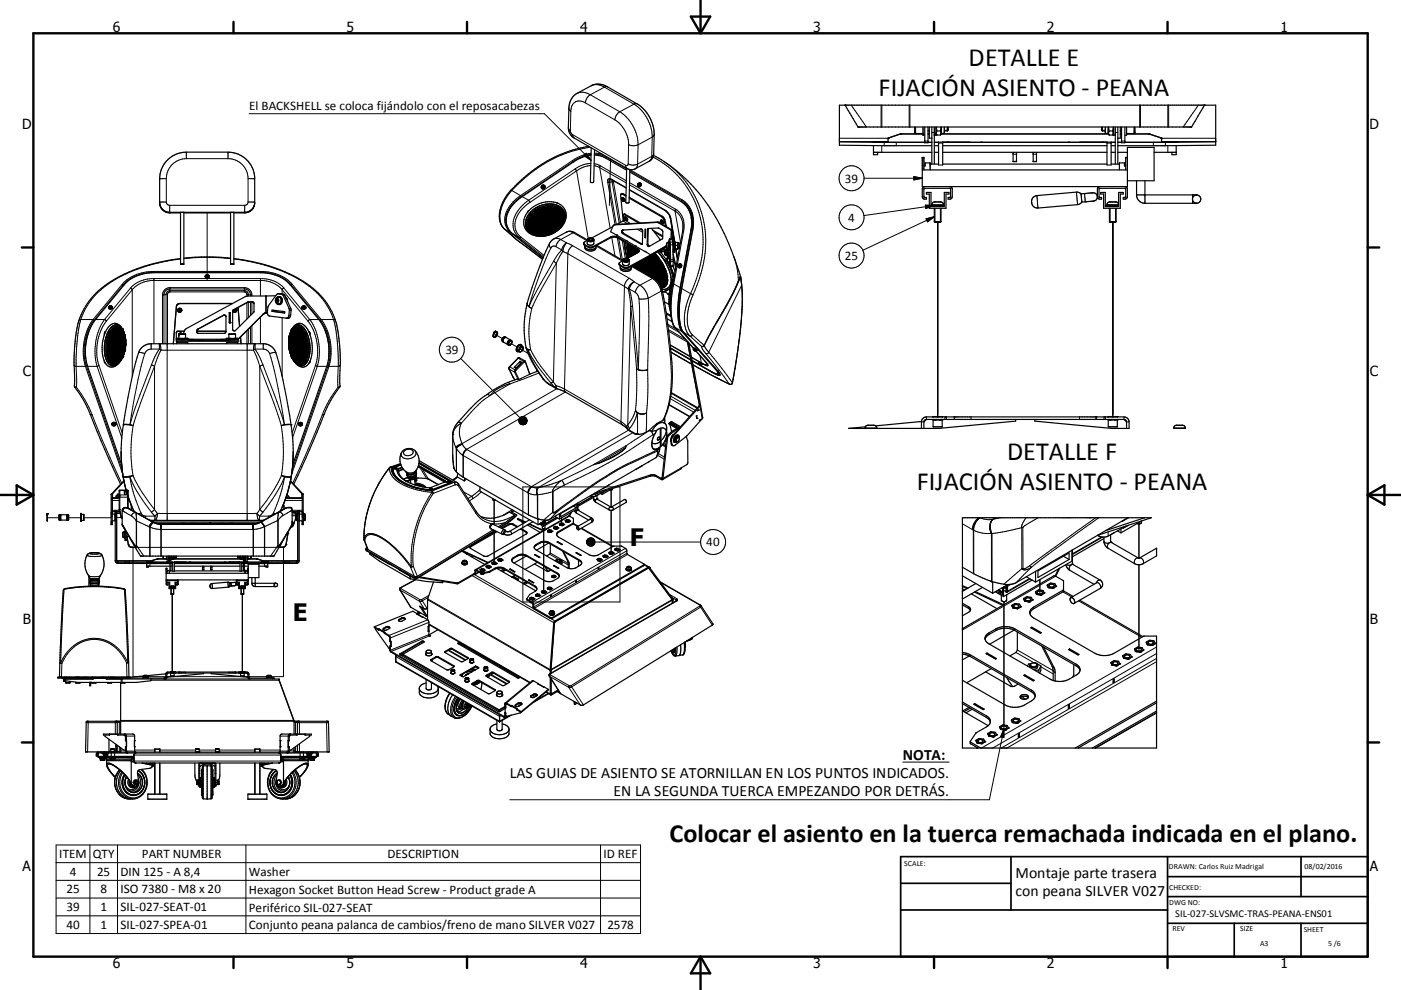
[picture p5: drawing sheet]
<svg xmlns="http://www.w3.org/2000/svg" width="420mm" height="297mm" viewBox="0 0 420 297" stroke-linecap="round" stroke-linejoin="round" font-family="sans-serif">
<defs><g id="words">
<g font-size="7.9">
<text x="290.4" y="19.7">DETALLE E</text>
<text x="263.4" y="28.7">FIJACIÓN ASIENTO - PEANA</text>
<text x="301.9" y="138">DETALLE F</text>
<text x="274.8" y="147">FIJACIÓN ASIENTO - PEANA</text>
<text x="200.7" y="252.6">Colocar el asiento en la tuerca remachada indicada en el plano.</text>
</g>
<g font-size="7.2">
<text x="188.8" y="163.8">F</text>
<text x="87.8" y="186.4">E</text>
</g>
<g font-size="4.7">
<text x="270.7" y="227.9">NOTA:</text>
<text x="152.8" y="233.3">LAS GUIAS DE ASIENTO SE ATORNILLAN EN LOS PUNTOS INDICADOS.</text>
<text x="184" y="238.8">EN LA SEGUNDA TUERCA EMPEZANDO POR DETRÁS.</text>
<text x="304.5" y="263.4">Montaje parte trasera</text>
<text x="304.5" y="268.8">con peana SILVER V027</text>
</g>
<g font-size="4.2">
<text x="33.9" y="9.6">6</text>
<text x="103.9" y="9.6">5</text>
<text x="173.9" y="9.6">4</text>
<text x="243.8" y="9.6">3</text>
<text x="313.9" y="9.6">2</text>
<text x="383.9" y="9.6">1</text>
<text x="6.7" y="38.7">D</text>
<text x="410.5" y="38.7">D</text>
<text x="6.9" y="112.9">C</text>
<text x="410.7" y="112.9">C</text>
<text x="6.9" y="187.1">B</text>
<text x="410.7" y="187.1">B</text>
<text x="6.8" y="261.4">A</text>
<text x="410.7" y="261.4">A</text>
<text x="33.9" y="290.4">6</text>
<text x="103.9" y="290.4">5</text>
<text x="173.9" y="290.4">4</text>
<text x="243.8" y="290.4">3</text>
<text x="313.9" y="290.4">2</text>
<text x="383.9" y="290.4">1</text>
</g>
<g font-size="3.9">
<text x="74.7" y="33.1">El BACKSHELL se coloca fijándolo con el reposacabezas</text>
<text x="253.3" y="54.8">39</text>
<text x="254.3" y="66.5">4</text>
<text x="253.3" y="78">25</text>
<text x="133.5" y="106.2">39</text>
<text x="211.8" y="163.8">40</text>
<text x="17.8" y="257.4">ITEM</text>
<text x="27.9" y="257.4">QTY</text>
<text x="42.5" y="257.4">PART NUMBER</text>
<text x="116.2" y="257.4">DESCRIPTION</text>
<text x="180.9" y="257.4">ID REF</text>
<text x="20.9" y="262.7">4</text>
<text x="29.1" y="262.7">25</text>
<text x="36.2" y="262.7">DIN 125 - A 8,4</text>
<text x="74.6" y="262.8">Washer</text>
<text x="19.9" y="268.1">25</text>
<text x="30.1" y="268.1">8</text>
<text x="36.2" y="268.1">ISO 7380 - M8 x 20</text>
<text x="74.6" y="268.1">Hexagon Socket Button Head Screw - Product grade A</text>
<text x="19.9" y="273.3">39</text>
<text x="30.1" y="273.3">1</text>
<text x="36.2" y="273.3">SIL-027-SEAT-01</text>
<text x="74.6" y="273.5">Periférico SIL-027-SEAT</text>
<text x="19.9" y="278.6">40</text>
<text x="30.1" y="278.6">1</text>
<text x="36.2" y="278.6">SIL-027-SPEA-01</text>
<text x="74.6" y="278.8">Conjunto peana palanca de cambios/freno de mano SILVER V027</text>
<text x="182.1" y="278.6">2578</text>
</g>
<text font-size="3.1" x="352.3" y="275.3">SIL-027-SLVSMC-TRAS-PEANA-ENS01</text>
<g font-size="2.4">
<text x="271.1" y="259.7">SCALE:</text>
<text x="350.4" y="260.8">DRAWN: Carlos Ruiz Madrigal</text>
<text x="391.1" y="260.6">08/02/2016</text>
<text x="350.5" y="267">CHECKED:</text>
<text x="350.5" y="271.4">DWG NO:</text>
<text x="351.5" y="279.3">REV</text>
<text x="371.9" y="279.4">SIZE</text>
<text x="390.9" y="279.6">SHEET</text>
<text x="377.8" y="283.9">A3</text>
<text x="398.2" y="283.8">5 /6</text>
</g>
</g></defs>
<g fill="none" stroke="#000" stroke-width=".3">
<path d="M74.7 34.1h88.5l14 14M170.4 38.4l.6 .8M170.6 32.6l.5 .8M171 39.2l.2 .8 .5 .4M171.1 33.4l-.1 5.8M173 28a4 4 0 0 1 4 .4M175.5 30.9l8.8 5.1M175.5 30.9a2.69 2.69 0 0 0-3.1-.3 2.69 2.69 0 0 0-1.3 2.8M177 28.4l8.8 5.1M177 28.4a3.1 3.1 0 0 0-1.5 2.5M177.2 25.7a4 4 0 0 1 4 .4M181.2 26.1l8.9 5.1"/>
<path d="M181.2 26.1l-4.2 2.3M182.2 26.1h-1M184.3 36a9 9 0 0 1 4.2 7.4M185.8 33.5a12.3 12.3 0 0 1 5.5 9.9M185.8 33.5a3.1 3.1 0 0 0-1.5 2.5M190.1 31.2a12.2 12.2 0 0 1 5.4 9.9M190.1 31.2l-4.3 2.3M191 31.2h-.9M255.2 31.5l4.6 6.6M264.2 31.5v6.6M264.4 31.5v6.6M272.6 31.5v6.6"/>
<path d="M272.8 31.5v6.6M274.5 38.1v2M278.2 39.1h.4M279.4 39.8h.7M283.1 39.1h1.1M330.3 39.1h1.1M334.4 39.8h.7M335.9 39.1h.4M340 38.1v2M341.7 31.5v6.6M341.9 31.5v6.6M350.1 31.5v6.6"/>
<path d="M350.4 31.5v6.6M359.3 31.5l-4.6 6.6M49.9 53.6h-2M49.9 53.6v7M55.9 45.6v2M55.9 47.6h12.5M55.9 47.6a6 6 0 0 0-6 6M68.4 45.6v2M68.4 47.6a6 6 0 0 1 6 6M74.4 53.6h2M74.4 53.6v7M153.3 57l.2 .2"/>
<path d="M153.5 57.2l2.5 1.5M153.5 57.2a10.3 10.3 0 0 0-3.1 10.3l.9 1.2M156 58.7l.3 .3M156 58.7a9.2 9.2 0 0 0-4.6 8l.5 1.5 1.4 1.7M156.3 59a8.3 8.3 0 0 0-4.5 8.3l.6 1.4M156.6 59l1.9 1.1M163.1 55.7a.54 .54 0 0 1 0 .6 .54 .54 0 0 1-.7 .1M171.7 48.1l.2 .3M171.7 48.1l-15.7 10.6M171.7 40.4l.4 1M171.7 40.4l15.9 9.2M171.9 48.4l-15.6 10.6"/>
<path d="M171.9 48.4v.2M172.5 50.7l.4 .6M172.5 50.7l-14 9.4M172.9 51.3l-14 9.4M172.9 51.3l3.5 20.3M175 46.7l.8-.7 1.4 2.1zM177 44.2a39.5 39.5 0 0 0-23.5 13M177.1 49.7a8.2 8.2 0 0 0-4.2 1.6M177.2 49a8.6 8.6 0 0 0-4.7 1.7M177.2 46.3a12.6 12.6 0 0 0-5.3 2.1M177.2 46a12.9 12.9 0 0 0-5.5 2.1M178.1 49.7l1.7 .6"/>
<path d="M178.1 49.1l1.8 .6M178.2 46.3l1.9 .2 1.7 .6M178.2 45.9l2.5 .5M179.8 50.3l7.9 4.6M179.8 50.3l3.1 18.1M179.9 49.7l-.1 .6M179.9 49.7l7.9 4.5M181.8 47.1l6.1 3.6M181.8 47.1l.1 .5M181.8 47v.1M182.2 54.6l.4 .1M182.2 54.6l2.2 12.8"/>
<path d="M182.6 54.7l2.2 12.6M183 47.7l-.3 13.9M183.3 53.9l-.5 .1-.2 .7M183.5 53.9a.75 .75 0 0 0-1-.3 .75 .75 0 0 0-.3 1M183.5 53.9l.1 .2M183.5 53.9l4.2 2.4M183.5 54.6h.4M183.5 54.6l2.1 12.3M183.5 54.6l-.9 .1M183.7 54.1l-.2 .5M183.9 54.6l2.1 12.1M184.1 54.3l-.2 .3"/>
<path d="M186.4 59.8l.3 .5zM186.4 59.5l.6 .4 .1 .4M186.9 58.1l-.2 .2M187.6 49.6l.4 1M188.3 49.2a3.1 3.1 0 0 0 2.9 0M188.3 49.2l-.1 .4h-.6M188.5 43.4a3.4 3.4 0 0 0 2.8 0M188.5 43.4l-.2 5.8M188.7 56.9l10.6 6M188.7 55.5l13.7 7.8M188.8 54.8l13.7 8M188.8 50.9l15.7 9"/>
<path d="M188.8 51.2l15.6 9M191.2 49.2l-.3 .9-.4 .5M191.3 43.4l-.1 5.8M192 55a.54 .54 0 0 1-.1 .7 .54 .54 0 0 1-.6 .1M195.4 46.9l-.2 .9-.5 .5M195.4 46.9l-4.2 2.3M195.5 41.1l-.1 5.8M195.5 41.1l-4.2 2.3M195.8 47.1a28.8 28.8 0 0 1 13.5 34.9l-2.3 6.1M196 46.2l-.6 .7M196.1 40.4l-.6 .7M199.1 48.4a29.5 29.5 0 0 1 11.1 33.5l-2.4 6.6"/>
<path d="M204.5 59.9l-.1 .3M204.5 59.9a8.1 8.1 0 0 1 3.2 9M251.7 41.5h14.6M251.7 42.5h14.5M259.1 53.5h17.4M264.4 43.7v2M265.1 42.7v1M265.7 42.5v.1M266.4 41.4h.1M268.7 42.7v1M269.9 40.2h.1M270 40.2h.1"/>
<path d="M274 53l2.5 .5-2.5 .5zM276.5 51h.5M277.2 42.3h1M281.4 49.5h1.2M281.4 42.9h1.2M303.7 48.4h1.1M303.7 46.3h1.1M309.8 48.4h.9M309.8 46.3h.9M310.9 58.7l.3 3.7M322.7 57.6l.4 3.8M325.2 58.1h.1"/>
<path d="M325.2 58.1l.2 2.4M331.9 49.5h1.2M331.9 42.9h1.2M336.3 42.3h.9M337.5 51h.5M340.7 58.5h2.6v2.5M344.5 40.2h.1M345.8 42.7v1M348.1 41.4h.1M348.2 41.5h16.3M348.2 42.5h16.3M348.8 42.5v.1"/>
<path d="M349.4 42.7v1M350.1 43.7v2M357.5 58.5v2.5M47.9 60.8a3 3 0 0 0 3 3M47.9 60.7a3 3 0 0 0 3 3h22.5a3 3 0 0 0 2.9-2.3M47.9 60.6v.1M49.9 60.6h-2M49.9 60.6l.3 .8 .7 .2M50.9 63.8h.1M50.9 63.8h3.2M50.9 61.6v2.2M50.9 61.6h22.5"/>
<path d="M54.1 77.7a47 47 0 0 0-23.3 8.7 20 20 0 0 0-6.6 9.5M55.1 63.8h14M55.1 77.6l5.3-.4 8.7 .4M62.1 63.7v20.5M70.1 63.8h3.3M70.1 77.7a44.7 44.7 0 0 1 24.1 9.5 19.6 19.6 0 0 1 5.8 8.7M73.4 63.8h.1M73.4 61.6v2.2M74.4 60.6h1.9v.6M74.4 60.6l-.3 .6-.7 .4M76.3 61a2.95 2.95 0 0 1-2.9 2.8M151.2 68.7h.1"/>
<path d="M151.3 68.7l2 1.2M151.3 68.7l3.6 3.2M153.3 69.9h.1M153.3 69.9l9.5 7.5M153.7 70.1l2 1.2M154.8 71.8l.1 .1M154.8 71.9h.1M154.9 71.9l7.7 5.9M155.7 71.3l7.3 5.7M156.2 71.2l-.5 .1M156.2 71.2l6.9 5.4M158.4 67.4v.3"/>
<path d="M158.5 68.1v.2M158.5 60.1l.4 .6M158.5 60.1a9.2 9.2 0 0 0-4.6 8.1l.4 1.4 1.4 1.7M158.6 66.1l-.2 1.1M158.6 68.6l.1 .2M158.8 65.6l-.1 .2M158.8 64v.3M158.8 69l.2 .1M158.8 64.2v.2zM158.8 64h.1M158.8 64h.5M158.9 60.7a8.2 8.2 0 0 0-4.4 7.9l.6 1.4 1.1 1.2"/>
<path d="M159 64.5h.1M159.1 64h.1M159.1 64l-.2 .1 .1 .4M159.2 69.4l.1 .1M159.3 64h-.2M159.3 64l.1 .1M159.3 64.1l-.4 .1M159.4 64.1h.1M159.4 64.1h-.1M159.4 64.3l-.4 .2M159.5 64.5l-.5 .7M159.7 69.8l.2 .2"/>
<path d="M159.8 70.3h.1M159.9 70.3h.1M159.9 70.3h-.1M159.9 70.3l.2 .2 .3-.1M159.9 70.2h.1M159.9 70.2v.1M160 70.2l-.1 .1M160.1 70.1l.3 .3M160.3 70h.1M160.5 63.6l-.6 .6M160.7 70.4l.4 .1M161.1 63.2l-.2 .1"/>
<path d="M161.5 70.6h.2M161.5 65.7l.1 .1M161.8 62.8l-.2 .1M162.3 70.7h.7M162.5 62.5l-.2 .1M163.8 62.2l-.8 .2M164.3 62.1h.8M164.4 70.4l-.8 .2M164.7 73.1v.6l.4 .7M165.1 70.2l-.3 .1M165.1 74.4a116.1 116.1 0 0 0-6.5 17.6M165.7 62.1l.2 .1"/>
<path d="M165.8 69.9l-.2 .1M166 78.3l.8 .6M166 78.3a103.9 103.9 0 0 0-7.4 13.7M166.1 71.7l.7-.2 1.3 .4M166.3 62.3l.3 .1M166.5 69.4l-.2 .2M166.7 74l1.7 1M166.7 74a1.01 1.01 0 0 0-1.6 .4M166.7 62h.1M166.8 62h.1M166.8 78.9l-5.7 10.1-1.7 3.5M166.8 78.9l-.9 35.7"/>
<path d="M166.9 62.5l.3 .1M166.9 61.8l.2-.2 .2 .3M166.9 61.8l-.1 .2M167 61.8l.2 .1M167 61.8h-.1M167.1 61.9l-.3 .1M167.1 61.9h.1M167.2 61.9v.3M167.2 62.2l-.4 .1M167.2 62.2h.1M167.5 68.6l-.6 .5M167.5 62.8l.2 .1"/>
<path d="M167.9 68.3h.1M168 67.8l-.3 .2M168.1 63.2l.1 .2M168.1 71.9l1.7 1M168.1 71.9l-1 1-.4 1.1M168.3 67.9l-.1 .4h-.3M168.3 67.8v.1M168.3 67.6l-.4 .6M168.3 67.9h.1M168.4 75l.4 .5M168.4 75l-1.3 1.5-1.1 1.8M168.4 63.6l.1 .2"/>
<path d="M168.6 64l.1 .2M168.7 67l-.1 .2M168.8 75.5l1.4 .6M168.8 75.5l-2 3.4M168.8 64.5l.1 .2M169 65.1v.3M169 65.6l-.2 1M169.8 69.6a1.99 1.99 0 0 1 2 .2M169.8 72.9l1.9 .8M169.8 72.9l-.8 1.3-.2 1.3M169.8 72.9a3 3 0 0 0-1.4 2.1M170.2 76.1l17 9.8"/>
<path d="M170.2 76.1l-1 40.6M171.7 73.7l17 9.8M171.7 73.7a3.2 3.2 0 0 0-1.5 2.4M171.8 69.8l4.2 2.4M171.8 69.8l-3.7 2.1M172.3 69.8h-.5M175.3 73.4v.2M176.4 74v.2M177.8 74v.2M178.7 73.8l7.9 4.5M183.1 71.1v.3M183.4 71.2l1 5.5"/>
<path d="M184.5 67.3l-.2 .2M185.1 71.3l1.1 6.5M185.2 71.2v.2M185.5 71.6l1.1 6.5M185.9 79.5v.2M186.6 72.2l.9 5.3M186.6 69.2l-.2 .2M186.7 60.3h.1M186.7 69l-.2 .1M186.8 66.3l1.4 .8M186.9 70l-.2 .1M187 72.4l.4 2.1"/>
<path d="M187 65.9l2.1 1.2M187.2 65.6l.3 .2v.3zM187.3 65.3l.5 .2 .1 .6M187.4 64.2l-.3 .2M187.5 72.7a7.8 7.8 0 0 0 .7 4.7M187.5 75.4l.4 2.1M188.1 73a7.1 7.1 0 0 0 .4 4.2M188.1 73.1l-.1 1.7 .3 1.5M189.2 79.9l6.4 3.6M191.1 68.8l1.6 .9M191.2 74.6v.3M191.9 68.7l.7 .4"/>
<path d="M192.4 73.2l-.2 .1M194.2 73.2l-.2 .1M194.4 68.7l-.2 .1M197.1 66.6l-.2 .1M197.2 75.6a13.3 13.3 0 0 1 3.9 9.1 2.27 2.27 0 0 1-2.6 2.1M197.2 75.5a13 13 0 0 1 4 9.5 2.25 2.25 0 0 1-2.7 1.9M197.5 75.4h.2M197.6 75.4h.1M197.6 66.8l-.2 .1M197.8 75.2l.1 .1M197.9 75.3l-.2 .1M197.9 75.3h.1"/>
<path d="M198.1 66.6l.3 .4zM198.1 66.6h.1M198.1 66.2a.68 .68 0 0 1 .7 .8M198.5 64.9l-.2 .1M198.8 67h-.1M199.3 62.9l.1 .3M199.3 62.9l1.2 1.2 .6 1.4M199.3 65.9l-.2 .2M199.4 76.1l.3 .5zM199.4 75.8l.6 .4v.4M199.6 76.6h.1M199.7 78.3a14.1 14.1 0 0 1 2.1 5.4"/>
<path d="M199.7 78.3l-.1 .1M199.8 73.8h.1M199.8 73.3l.1 1.1M199.8 73.3v.1M199.8 73.3l.1 1M199.9 78.1a14.1 14.1 0 0 1 2.1 5.2M199.9 74.4h.1M199.9 78.1l-.2 .2M199.9 78v.1M200.1 74.8l-.3 .3M200.3 72.8h.1M200.3 72.8l.1 2.1"/>
<path d="M200.4 76l-.2 .2M200.9 65l.7 4.1M201 65.3l.1 .2M201.1 65.5l1.3 7.1M201.4 69l-.2 .1v2.6M201.6 71.9h-.8M201.6 69.2h-.3v2.5M201.7 72.6h-.8M201.7 73.4l-.8 .1M201.8 79.6h-.8M201.8 70.7l.4 1.8M201.8 78.5h-.7"/>
<path d="M201.8 77.9h-.7M201.9 72.8h.3M201.9 75.2h.3M202.3 74.2h-.4M202.4 63.3a4.9 4.9 0 0 1 2.3 3.6M202.4 63.3l1.6 9.5M202.5 62.8l-.1 .5M202.5 62.8a5.9 5.9 0 0 1 2.4 6.6M202.6 74.8l.5 3M202.7 74.7l.5 2.6M204.1 79.3a.54 .54 0 0 1 0 .7 .54 .54 0 0 1-.7 .1M204.4 60.2a6.9 6.9 0 0 1 3.2 5"/>
<path d="M204.4 60.2l.1 .5M204.6 60.8a6.8 6.8 0 0 1 3.1 4.6M204.7 69.5h-.1M204.7 69.4v.1M204.9 69.4h-.2M204.9 69.4l-2.9 15.8M206.5 63.1a8.9 8.9 0 0 1 1 6.1M207.2 68.9v.2M207.6 69h.1M207.7 68.9l-.1 .1M207.7 68.9l-3.3 17.7M220 77a22.9 22.9 0 0 1 1.4 7.2"/>
<path d="M277.4 61.5l2.6 .2-2.5 .8zM277.6 65.6l2.5-.6-2 1.6zM279.4 61.4h3.5M280 61.7l-21 3M280.1 65l-21.4 10.1M280.3 62.5v4.2M281.1 66.7v58.3M281.9 62.5v4.2M331.9 61.4h3.5M332.8 62.5v4.2M333.6 66.7v58.3M334.4 62.5v4.2"/>
<path d="M24.2 95.9h3.7M24.2 95.9l-.6 .2M24.2 95.9l-.7 3.3-.4 3.8-.3 6.9M26.8 99.1l-.8 2.5a16.5 16.5 0 0 0-.3 5.9M27.9 95.9l.3 .2M27.9 95.9a16.7 16.7 0 0 0-2.3 14M28.2 96.1a15.5 15.5 0 0 0-2.3 13.6M28.7 95.9h2.6M31.3 95.9l.6 .5M31.3 95.9a16.9 16.9 0 0 0-2.2 14M31.5 99.5h.1M31.9 96.4a15.1 15.1 0 0 0-2.3 13.2"/>
<path d="M32.3 100h-.1M32.3 100l.3-.1-.2 .3M32.3 100h.1M32.6 100l-.1 .2M32.6 92.2a.58 .58 0 0 0 .5 .3 .58 .58 0 0 0 .6-.3M32.6 100h.1M32.6 100l.1 .5M32.9 92h.1M32.9 91.9l.5 .1-.4 .1zM33.6 99.4l-.4 .6M33.9 99l-.1 .1M34.3 98.6l-.1 .1"/>
<path d="M34.7 98.4h-.1M35.4 98.2l-.5 .1M35.6 98.2l.4 .2M36.3 98.5l.1 .1M36.5 99h.1M36.6 98.8l.2 .2M36.6 98.7h.1M36.6 99.2l.1 .1M36.6 99.3h.1M36.6 85.3l.3 .3M36.6 85.3l-8.7 10.6M36.7 99.3h.1"/>
<path d="M36.7 98.6l-.1 .1M36.8 98.7l-.1 .1M36.8 98.7h.1M36.8 98.7l.1 .4M36.9 99.2l.1 .3M36.9 85.6v.3M36.9 85.6l-8.7 10.5M36.9 85.6a11.8 11.8 0 0 1 9.3-3.9h31.9a12.2 12.2 0 0 1 9.3 3.9M37.2 99.8v.2M39.1 86.4l.6 .5M39.1 86.4l-7.8 9.5M39.7 86.9a8.3 8.3 0 0 1 5.8-2.7h33.2a8.2 8.2 0 0 1 5.9 2.7"/>
<path d="M39.7 86.9l-7.8 9.5M39.7 86.9v26M46.2 81.4v.4M46.2 83.6v19.5M46.2 83.6a9 9 0 0 0-7.1 2.8M46.2 83.6h31.9M46.2 81.4a12.3 12.3 0 0 0-9.6 3.9M46.2 81.4h31.9M48.7 88.5v14.6M49.2 88.5v14.6M49.2 88.5h-.5M49.2 88.5a1.75 1.75 0 0 1 1.8-1.8h22.3a1.76 1.76 0 0 1 1.8 1.8"/>
<path d="M49.8 88.4l.2-.8 1-.4h22.3l.9 .4 .3 .8M49.8 88.4v14.7M49.8 88.4l-.6 .1M50.2 88.3v14.8M50.2 88.3l-.4 .1M51 87.6h22.3M51 87.6l-.6 .2-.2 .5M51 86.3v1.3M51 86.3a2.26 2.26 0 0 0-2.3 2.2M51 86.3h22.3M52.9 92h.1M53.3 93.1a.52 .52 0 0 1 .6-.5 .52 .52 0 0 1 .5 .5"/>
<path d="M53.4 99.4h.1M53.9 91v.1M59 99.3h.1M59.1 99h.1M59.3 98.7v.1M61.6 82.8a.58 .58 0 0 0 .5 .4 .58 .58 0 0 0 .5-.4M61.9 82.5l.5 .2a.25 .25 0 0 1-.3 .1 .25 .25 0 0 1-.2-.3zM67 94.6h.1M70 92.9v.1M70.6 92.6l.3 .5M73.3 87.6l.5 .2 .2 .5M73.3 86.3v1.3"/>
<path d="M73.3 86.3a2.25 2.25 0 0 1 2.2 2.2M74 88.3v.5M74 90.8v4.9M74 99.2v3.9M74 88.3l.5 .1M74.2 90.7h.1M74.5 90.6h.1M74.5 88.4v.4M74.5 90.6v4.7M74.5 98.7v4.4M74.5 88.4l.6 .1M75.1 88.5h.4"/>
<path d="M75.1 88.5v.3M75.1 90.6v4.1M75.1 98.1v5M75.5 88.5v.3M75.5 90.6v3.6M75.5 97.7v5.4M75.6 90.6h.1M78.1 81.4v.4M78.1 83.6v5.2M78.1 95.1v8M78.1 83.6a9.1 9.1 0 0 1 7 2.8M78.1 81.4a12.4 12.4 0 0 1 9.5 3.9"/>
<path d="M78.9 94.2h.1M78.9 94.2v.1M79.7 88.8v5.1M79.8 88.8v5M80 93.8h.1M80 93.8l-1.1 .4M83.5 88.1h.5M83.5 89.1a1.1 1.1 0 0 1 .8 1.1 1.1 1.1 0 0 1-.9 1M84.4 88.2h.5M84.6 86.9l7.8 9.5M84.6 86.9v1.3M84.6 93.4v.4"/>
<path d="M84.6 95.3v17.6M84.9 88.7h.5M85.1 86.4l-.5 .5M85.1 86.4l7.8 9.5M86.6 94.6h.5M86.6 92.5h.6M86.7 93.1h.6M87.2 99.5l-.1 .3M87.4 85.6l8.6 10.5M87.4 85.6v.3M87.5 98.6l.1 .1M87.5 99l-.2 .3"/>
<path d="M87.6 98.8h-.2v.3M87.6 98.7h.1M87.6 85.3l-.2 .3M87.6 85.3l8.7 10.6M87.6 98.6v.1M87.6 99.3h.1M87.7 99.1l-.1 .2M87.7 99v.1M87.8 98.7l-.1 .1M88.1 98.4l-.1 .1M88.5 98.2l-.1 .1M88.8 98.2h-.2"/>
<path d="M89 98.2h.1M89.4 98.3l.2 .1M89.7 98.5l.7 .5M90.6 99.3l.1 .1M90.6 92.2a.58 .58 0 0 0 .5 .3 .58 .58 0 0 0 .5-.3M90.8 92h.1M90.9 91.9l.5 .1-.4 .1zM91 99.9l.3 .6M91.5 100h.1M92 100l-.4-.1 .2 .4M92 100h.1M92.4 96.4a15.2 15.2 0 0 1 2.2 13.2"/>
<path d="M92.6 99.5h.1M92.9 95.9l-.5 .5M92.9 95.9a17.1 17.1 0 0 1 2.2 14M92.9 95.9h2.7M96 96.1a15.7 15.7 0 0 1 2.4 13.6M96.3 95.9h3.7M96.3 95.9l-.3 .2M96.3 95.9a16.4 16.4 0 0 1 2.3 14M97.5 99.1l.4 1.3a16.2 16.2 0 0 1 .6 7.1M100 95.9l.7 2.9 .4 3.2 .3 7.9M100 95.9l.6 .2M148 99.9l.1 .1"/>
<path d="M148.2 99.6h.1M148.5 99.4h.1M158.1 91l-.1 .2M158.1 91.2l.5 .8M158.1 90.9a1.46 1.46 0 0 0 1.3 1.6M158.6 92l.8 .5M159.4 92.5a28.4 28.4 0 0 0-.3 12.4M187 80.1v.2M187.2 85.9l1.2 .9M187.2 85.9l-1 40.6M188.4 86.8l.7 5M188.4 80.1v.3"/>
<path d="M188.7 83.5l1.4 1.1M188.7 83.5a3.2 3.2 0 0 0-1.5 2.4M188.7 86.7l1.7 1M188.7 86.7l-.3 .1M188.7 86.7l1 5.3M189.1 91.8l.6 .2M189.1 91.8l1.7 18.8M189.1 91.8l-.9 35.7M189.7 92l1.7 18.8M190.1 84.6l2 1.1 .8 .8 .9 1.2 .5 1.8M190.1 84.6a3.2 3.2 0 0 0-1.4 2.1M190.1 84.6a2.59 2.59 0 0 0-1.7 2.2"/>
<path d="M190.4 87.7a2.71 2.71 0 0 1 1.2 2M191.6 89.7l.1 7.9-.3 13.2M194.3 89.5l.2 5.5-.3 15.9M194.3 89.5l-2.7 .2M195.6 83.5l1.6 1.6 1 2.3M195.6 83.5l-4 2.2-.8 .9-.4 1.1M196.1 83.5h-.5M198.2 87.4a151.7 151.7 0 0 1 3 28 27.5 27.5 0 0 1-2.4 10.6M198.2 87.4l-3.9 2.1M198.5 87l-.3 .4M198.6 87.5h.9M200.2 97.3l2.7 1.6"/>
<path d="M200.2 97.8l3.5 2M200.4 98.9l5.2 3M200.4 99.4l5.7 3.2M200.6 86.7l-1.1 .5M200.9 88.7h.1M200.9 88v.7M200.9 88.1h.1M200.9 88.1l.2 .3-.2 .3M201.2 94.8l-.1 .1M201.7 85.3h.1M202 85.2l-.3 .1M202 85.2a23.6 23.6 0 0 0-.1 12.2l.5 .9"/>
<path d="M202 85.2l1.9 1.1M202.3 98.1l.1 .2M202.4 98.3l5.5 6.2M202.4 98.3l2 1.1M203.9 98.1l.2 .1M204 86.4l.4 .2M204.4 86.6l2.6 1.5M204.4 86.6a24 24 0 0 0 .1 12.6l.4 .5M204.8 99.6l.1 .1M204.9 99.7l2 1.1M204.9 99.7l10 11.3M207 88.1a15.2 15.2 0 0 0-1.2 11.2l1.1 1.5"/>
<path d="M207 88.1l.8 .4M207.8 88.5a14.6 14.6 0 0 0-1.1 10.6l.9 1.4M221.4 84.2v.4M221.4 84.2l-2.2 4.7-8.1 14.7M221.9 83.4l-.1 .2M221.9 83l-.5 1.2M221.9 83.4h.1M222 83h.1M222 83h-.1M222 83.4h.1M222 83l.1 .1M222 83.4l.3 2.2"/>
<path d="M222.3 85.6l-9.8 20.1-.3 .4h-.6M222.3 85.6a101.3 101.3 0 0 1-2 24.9l-.7 4.4M222.4 85.4l-.1 .2M22.2 109.6l.6 .3M22.3 115.8l.6 .4M22.4 116.2h.5M22.8 109.9h2.8M22.8 109.9l.1 6.3M22.9 116.2a32.5 32.5 0 0 1 4.7 8.2M25.6 109.9l11 31.9M25.9 109.7l-.3 .2M25.9 109.7l10.7 31.1"/>
<path d="M26.3 109.9h2.8M29.1 109.9l7.4 21.4M29.6 109.6l-.5 .3M29.6 109.6l7.1 20.3M31.3 100.1h.1M31.3 108.4h.1M32.2 104.9v.2M32.2 103.9v.4M32.2 105.5l.1 .3M32.2 108.6h.1M32.2 100l.1 .1M32.3 100.1l.1 .2"/>
<path d="M32.3 108.5l-.1 .1M32.3 106v.3M32.3 108.6h.1M32.3 108.6h.2M32.4 100.3v.1M32.4 102.3l-.2 1.3M32.4 100.4l.1 .1M32.4 106.7l.1 .2M32.4 100.3l.1 .2M32.4 108.5l.1 .1M32.5 108.2l-.1 .1M32.5 100.5h.1"/>
<path d="M32.5 108.2l-.2 .3M32.5 100.4v.1M32.5 100.2v.2M32.5 108.2v.3M32.5 108.5l.1 .1M32.5 108.6l.1 .1M32.5 108.1v.1M32.6 101.6l-.1 .3M32.6 108.6h.1M32.6 107.3l.1 .3M32.7 108.1v.4M32.8 108.4l-.2 .2"/>
<path d="M32.8 107.9l.2 .3M33 100.4l-.3 .7M33.1 108.3l.2 .2M33.4 105.3h.1M33.5 108.7l.1 .1M33.6 102.6h.2M33.9 109l.3 .2M35 109.1l-.5 .1M35.3 108.9l-.1 .1M35.7 108.7h-.1M36.1 108.3l-.1 .1M36.7 107.4l-.4 .6"/>
<path d="M37.1 106.3l-.4 1.1M37.4 105.5l-.1 .2M37.4 100.5v.1M37.5 101l.1 .3M37.6 101.5v.3M37.7 103.7l-.2 1.4M37.7 103.1v.4M37.7 102.3v.2M41.5 105.8h.7l1.2 .3M43.4 106.1a141.2 141.2 0 0 0-4.4 21.3M45.3 104.7h2.5M45.3 103.1v1.6"/>
<path d="M45.3 104.7a2.05 2.05 0 0 0-1.9 1.4M45.4 109.5l.9 .4M45.4 109.5l-5 13.3-1.4 4.6M46.3 109.9l-4.2 11-2.2 6.8M46.3 109.9v43M47.8 104.7l.5 .4M47.8 103.1v1.6M47.8 104.7l-1.4 2.3-1 2.5M47.8 103.1l.3 .5 .2 1.5M48.3 105.1l-2 4.8M48.3 105.1h27.7M50.1 103.1v53"/>
<path d="M52.9 102.3h18.5M53.6 100.4v.2M53.9 101.5v.3M54.5 100.2l-.4-.2-.4 .2M55.4 101.5v.3M57.9 101.8v.3M66.4 101.8v.3M68.9 101.5v.3M70.4 101.5v.3M74.1 103.1v53M76 105.1l1.9 4.8M76.5 104.7l-.1-1.6-.3 .7-.1 1.3"/>
<path d="M76.5 104.7l-.5 .4M76.5 104.7l1 1.7 1.3 3.1M76.5 104.7h2.4M77.9 109.9l4.2 11 2.2 6.8M77.9 109.9v43M78.8 109.5l-.9 .4M78.8 109.5l4.2 11 2.3 6.9M78.9 103.1v1.6M78.9 104.7a2.05 2.05 0 0 1 1.9 1.4M80.8 106.1a131.3 131.3 0 0 1 4.5 21.3M82.7 105.8l-1.9 .3M82.7 105.8h.1"/>
<path d="M86.5 103.3l.1 .3M86.6 102l-.1 .8M86.6 104.1v.2M86.7 100.8l-.1 .7M86.7 104.9l.1 .3M86.9 105.6l.2 .8M87 100.1l-.1 .2M87.3 106.9l.3 .6M87.4 106.9l.1 .5M87.7 107.1l-.2-.3 .1 .4M87.9 107.9l.1 .2M88.2 108.3l.6 .6"/>
<path d="M89 109l.2 .1M89.5 109.2h.1M90 109.2h-.2M90.2 109.1h-.1M90.4 105.3h.1M90.6 108.9l-.1 .1M90.8 105.3h-.2M90.8 102.6h-.2M90.9 108.5l-.1 .2M91.3 108.1l-.2 .3M91.4 101l.3 .7M91.5 100h.2v.4"/>
<path d="M91.5 100l.1 .5M91.5 108.5h.1M91.5 107.6l-.1 .3M91.5 108.1v.4M91.7 107.1v.1M91.7 108.1v.1M91.7 100.5h.1M91.7 108.2v.4l-.2-.1M91.7 100.4v.1M91.7 108.6v.1M91.7 108.1h.1M91.8 100.5h.1"/>
<path d="M91.8 108.1v.1M91.8 108.2v.1M91.8 102.2l.1 .2M91.8 100.3v.2M91.8 108.3l-.1 .3M91.9 100.3l-.1 .1M91.9 108.3l.1 .2M91.9 108.6h-.1M92 105.9l-.2 .7M92 103v.2M92 100l-.1 .3M92 108.5h.1"/>
<path d="M92 108.5v.1M92 108.6h-.1M92 103.8l.1 .3M92.1 104.5l-.1 .8M92.9 108.4h.1M92.9 100.1h-.1M94.6 109.6l.5 .3M94.6 109.6l-7 20.3M95.1 109.9l-7.4 21.4M95.1 109.9h2.9M98.4 109.7l.2 .2M98.4 109.7l-10.8 31.1"/>
<path d="M98.6 109.9h2.8M98.6 109.9l-11 31.9M101.3 116.2h.5M101.3 116.2l-2.1 3-1.7 3.1-4 9.9-5.7 12.7M101.4 109.9l-.1 6.3M101.9 115.8l-.6 .4M102 109.6l-.6 .3M138.1 107.5l17.8 17.8M145.9 118.4h.4l.5 .3M146.8 118.7l-2.9 2.3-5.6 5.9M148.5 100.4l2.1 1.2M152.2 114.8l.7 .4"/>
<path d="M152.6 110.7l1.8 3.3M152.6 110.7l1.7 .9M152.7 110h.1M152.8 110v.1M152.8 110.1l-.2 .6M152.8 110.1l1.7 .9M152.9 115.2l-6.1 3.5M152.9 115.2l-2.7 .9a8.9 8.9 0 0 0-3.4 2.6M153 103l2 1.1M154.3 111.6l1 2.2M154.5 111l-.2 .6M154.5 111l.1 .2"/>
<path d="M154.5 111.6h-.2M154.5 111.6l1.1 2.2M154.6 111.2l-.1 .4M155 113.7l.3 .1M155.3 107.4h.1M155.3 107.4l.1 .1M155.3 113.8l.3 .1M155.4 107.5l-2.6 2.6M155.4 107.5l1.6 .9M155.6 113.8v.1M155.7 107.3l-.3 .2M155.8 104.6l2.5 1.4"/>
<path d="M156.2 103.7a1.06 1.06 0 0 0-.9 1.6M156.2 103.7l.1 .1M156.2 103.7a.97 .97 0 0 0-1 .5 .97 .97 0 0 0 .2 1.1M157 108.4l.2 .2M157 108.4l-2.5 2.6M157.2 108.6l-2.6 2.6M157.4 108.3l-.4 .1M157.5 108.6l1.3 3.7M157.5 108.6h-.3M157.5 108.4v.2M157.7 104.2l.6 .6 .8 .1M157.7 104.5l.6 .5"/>
<path d="M158.3 105l1.4 3.4 3.3 5.4M158.3 105l2.6 4.5 4.3 5.4M158.8 112.3l-3.2 1.5M158.9 112.3h-.1M159.1 104.9l-.8 .1M159.1 104.9a44.5 44.5 0 0 0 6.8 9.7M161.6 111.9l-8.7 3.3M162.7 113.6l.3 .2M162.8 113.7l1.7 1.5M163 113.8l1.3 1.1M164.3 114.9l1.9 1.2M164.3 114.9l.2 .3"/>
<path d="M164.5 115.2l.2 .2M165.2 114.9l1 1.2M165.9 114.6l-.7 .3M165.9 114.6l.9 1.1M166.2 116.1l.4 .4M166.8 115.7l2.4 1M166.8 115.7l-.6 .4M166.8 115.7l.2 1M166.9 116.6l-28.4 16.5M169.2 116.7l.2 .7 .2 .3M169.2 116.7l17 9.8M169.5 117.6l-29.6 17.2"/>
<path d="M190.8 110.6l.6 .2M190.8 110.6a3.1 3.1 0 0 0 2.8 .5M190.8 110.6l.1 6.6-.4 5.9M191.4 110.8l2.2 .3M194.2 110.9v6.9l-.4 6.1M194.2 110.9l-.6 .2M200.9 103.5l6 3.4M201 103.6l5.9 3.4M201 119.6l6.9 4M201 104.5l6.1 3.5M201.1 104.6l6 3.5M201.1 118.9l7.3 4.2"/>
<path d="M201.2 105.6l6.2 3.6M201.2 118l7.8 4.5M206.1 102.6h.1M206.9 100.8l3.4 3.1M207.3 107.1l3 1.7M207.3 107.3l4.1 2.3 .8 .1-.7-1.2M207.5 108.2l5.8 3.4M207.6 100.5l3.5 3.1M207.6 100.5l-.3 .3h-.4M207.8 109.5l10.9 5.7M207.9 104.6h.1M207.9 104.6l.9 .6"/>
<path d="M208 105h.1M208 105l.4 .2M208 105l.4 .3M208.4 105.2v.1M208.4 105.3h.1M208.7 105.3l2.8 3.2M209.4 108.8l.9 .6M209.5 109.2h.1M209.5 109.2l.5 .3M209.6 109.2l.3 .2M209.9 106.7l.4 2.1M209.9 109.4l.1 .1"/>
<path d="M210.3 108.8v.2M210.3 108.8l1.1 .6h.5l.1-.2M210.3 103.9h.3M210.3 103.9l.3 .9 1 1.3M211.1 103.6l.1 .1M211.1 103.6l-.5 .3M211.2 103.7l-.6 .3M211.2 103.7l.7 1.3 4.5 5.5 3.2 4.4M211.4 108.4l.1 .1M211.6 106.1l7.1 9.1M212.7 100.7l-1.5 3M213.2 111.5l.1 .1"/>
<path d="M213.2 111.4v.1M213.3 111.6h.1M213.3 111.6l1.3 .7M214.3 110.3l.1 .3M214.8 112.3l.9 .2M214.8 110.9l.1 .1M214.9 111l.6 .7a.53 .53 0 0 1 .4 .4 .53 .53 0 0 1-.3 .6l-2.4-1.2M215.1 111.3h.1M215.7 112.4v.1M215.8 112.2l-.1 .2M218.7 115.2v.1M219.6 114.9h.1"/>
<path d="M219.6 114.9l-.5 .4-.4-.1M27.1 124.3l.5 .1M27.6 124.4l3.1 7.8 5.8 12.7M33.6 127.3a.54 .54 0 0 1 .5-.4 .54 .54 0 0 1 .6 .4M33.9 127.4a.24 .24 0 0 1 .4-.1 .24 .24 0 0 1 0 .3h-.3zM36.3 135.8a42 42 0 0 0 1.5 11.3M36.3 135.5l.2 3.8 .5 3.8M37 127.4l2.9 .3M37 127.4h2M37 127.4v.1M39 127.4l.9 .3M39.9 127.7a45.5 45.5 0 0 0 0 15"/>
<path d="M84.3 127.7l.7 7.5-.1 2.8-.5 4.7M85.3 127.4l-1 .3M85.3 127.4h1.9M87.2 127.4l-2.9 .3M87.2 127.4l.1 .1M87.9 135.8l-.3 5M87.9 135.5l-.2 4.7-.4 2.9M89.6 127.3a.54 .54 0 0 1 .5-.4 .54 .54 0 0 1 .5 .4M97.2 124.3l-.6 .1M120.1 139.2l-2.8 1M120.1 139.3l-2.3 .8M120.2 139.5l-2.3 .8"/>
<path d="M121.3 135.2a1.52 1.52 0 0 1 2.6 .6 1.59 1.59 0 0 1-1.5 .9 1.59 1.59 0 0 1-1.4-.9zM124.4 135.2a1.59 1.59 0 0 1 0 1.7 1.59 1.59 0 0 1-1.5 .7 1.73 1.73 0 0 1-1.8-.1 1.73 1.73 0 0 1-.7-1.7M125.6 139l9.6 5.5M125.6 138.8l9.7 5.6M125.7 138.7l10.4 6M135.7 136.4l.4 4.1M136.7 134.2l.1 .3M136.8 134.5h.1M136.8 134.5v7.1M136.8 134.5l1 1.2 1 .9M136.8 134.5l.1 7.1M137.2 126.8l.4-.1 .7 .2"/>
<path d="M137.4 133.8l-.6 .7M137.4 133.9l-.6 .6M137.6 133.7l-.2 .2M137.9 133.6l-.3 .1M138.3 126.9l-.4 1.4a7.5 7.5 0 0 0 .6 4.8M138.3 126.9a4.5 4.5 0 0 0-2 6.4l.4 .9M138.4 133.4l-.8 .3M138.4 133.4h-.3M138.5 133.1l.1 .2M138.5 133.1l-1.2 .5-.6 .6M138.6 133.3l-.2 .1M138.6 133.3l1.3 1.5"/>
<path d="M138.8 136.6h.1M138.8 136.6l19.5 11.2M138.8 136.6v6.6M138.9 136.1l-.1 .5M139.2 135.6l-.3 .5M139.2 135.6l-.3 .8v6.8M139.3 135.3l-.4 .8M139.3 135.4l-.1 .2M139.7 135l-.4 .3M139.7 135l-.3 .4M139.9 134.8l-.2 .2M139.9 134.8h.1"/>
<path d="M139.9 134.8l19.4 11.2M183.2 137.3h.1M183.2 137.3l-1.2 .6M186.2 126.5l.4 1M186.2 126.5l1.6 1.4M186.5 135.3l-3.3 2M187.6 134.2l-8.2 4.8M187.8 127.9l.6 1M187.8 127.9l.3 .8M188.2 127.5l.6 1M188.2 127.5l-.4 .4M188.4 128.9l2 1.1"/>
<path d="M188.4 128.9l.3 .3M188.4 129.1l-29.1 16.9M188.8 128.5l-.4 .4M189.7 129.8l-28.4 16.5M190.3 130.2l.2 .1M190.4 130l.1 .3M190.5 130.3h1.2M190.5 123.1a2.39 2.39 0 0 0 3.1 .9M190.5 123.1l.6 .8M190.5 123.1l-1 2.6-1.3 1.8M191.1 123.9v6.1M191.1 123.9l-.9 2.5-1.4 2.1"/>
<path d="M191.1 123.9a2.57 2.57 0 0 0 2.5 .1M191.1 130l.6 .3M191.1 130l-.1 .2-.6-.2M193.7 129.7l-2 .6M193.8 123.9l-.1 5.8M193.8 123.9l-.2 .1M194.6 129.2l-6.9 4.5-9.8 5.7-9.6 4.7M194.6 129.2a1.19 1.19 0 0 1 1.1 1.3M194.7 129.1l-.1 .1M194.7 129.1l-1 .6M194.7 129.1l.7 .4 1.4-.3M194.7 129.1h.1"/>
<path d="M194.8 129.1l-.2 .1M195.7 130.5a159.2 159.2 0 0 1-26.5 15M196.4 130.1l-.7 .4M196.9 135.4l-6.4 3a55.5 55.5 0 0 0-8.8 4.7l-7.2 4.9-7.4 5.5M196.9 135.4l.3 .5-.5 1.4M197.1 135l-.2 .4M197.1 135l-5.6 2.6a88.7 88.7 0 0 0-17.1 10.1l-7.6 5.6M197.1 136.6l2 1.2M197.3 134.6l-.2 .4M197.4 136.1l1.8 1M197.5 134.5h.1M197.5 134.5l-.2 .2"/>
<path d="M197.5 134.5l-.6 .9M197.5 134.5l.3 .1M197.8 134.6v.1M197.8 134.6h.1M198.9 133l.7 .4M199 126.8a3.5 3.5 0 0 0-3.3 1.3l-1 1M199.3 132.4l.4 .2M200.6 121.4l6.2 3.5M200.9 127.4l2.1 1.2M200.9 127l2.5 1.4M201 127l-.2 .3M201.1 132.2l.2 .1"/>
<path d="M201.2 133.2l.3 .1M201.4 126.5l-.3 .2M201.5 130.8l.2 .1M202.4 131.3h.1M202.6 131h.1M202.8 128l-.2 .3M202.8 130.7l.1 .1M209.7 121.4v.1M209.9 121.9l.6 3.7M259.4 128.4h3.5M276.3 126.6h.7M277.7 125.1v.7"/>
<path d="M283.3 125.1v.7M283.7 125.1v.7M286.1 125.1v.7M291.1 125.1v.7M323.6 125.1v.7M328.7 125.1v.7M331 125.1v.7M331.4 125.1v.7M337 125.1v.7M337.8 126.6h.7M351.9 128.4h3.5M14.1 154.2h.1"/>
<path d="M14.1 154.5h.1M14.2 155.3h3.5M20.6 155.3h3.6M24.4 154.3v1.8M25.1 155.3h8.1M33.3 153.7h.3M33.3 155h.3M33.3 156.4h.3M33.7 149.4h2M33.7 149.6h2M33.7 150.1h2M33.7 153.1h2.1"/>
<path d="M33.8 148.1v1.3M35.1 155.3h1.3M35.7 147.3l.2-.2h2.3l.2 .2M35.7 148.7l.2-.2h2.3l.2 .2M35.7 149.1h2.7M35.9 147.1v5.8l.6 2.1M36 154h.1M36.4 155l.2 .4M36.6 153.3h.3M36.6 157.3l3.7 6M36.6 157.2v.1M36.6 141.8l.2 .5"/>
<path d="M36.7 141.7l-.1 .1M36.9 153.3v.1M36.9 153.4l2.5 1.4M37 143.1h.1M37 143.1l.9 4M37 143.1h1.9M37.2 159.5v1.8M37.8 160h.3M37.9 152.3l-.7 .2-.3 .8M37.9 152.3l.2 .1M38 152.3h-.3l.6 .2M38 152.3l.2 .1"/>
<path d="M38.1 152.4l.2 .1M38.2 147.1v5.3M38.3 152.4v.1M38.3 152.4l2.6 1.5M38.3 152.5l1.9 .9M38.4 149.2l1 2.4M38.4 148.9l1.8 4.5M38.4 149.4h.1M38.4 149.6h.2M38.4 150.1h.4M38.9 143.1l2.1 4.3 4.4 6.2M38.9 143.1l1.2 5 2.2 5.8"/>
<path d="M39.4 154.8l1.4 1.5M39.9 142.7l-2.9 .4M39.9 142.7l-1 .4M39.9 142.7a43.8 43.8 0 0 0 6.4 10.2M40.1 153.4h.1M40.2 153.4h.1M40.2 153.4l1.3 .7M40.8 156.3l3.8 1.7M40.8 156.3v7.4M40.9 154l-.1 .1M40.9 154v9.7M40.9 153.9l5 2.8"/>
<path d="M40.9 153.9v.1M40.9 153.9a1.01 1.01 0 0 0-1.5 .9M41.5 154.1l2.1 1.3M42.3 153.9a1.53 1.53 0 0 0 1.3 .9M42.3 153.9l-.8 .2M43.6 155.4l1.2 .6M43.6 154.8h2.9M43.6 154.8v.6M44.6 158l.3 .1M44.8 156l.2 .1M44.9 156v.1M44.9 158.1h.1"/>
<path d="M44.9 158.1v8.7M45 156.1h.1M45 156.1h34M45 156.1l.2 .1M45 158.1v8.7M45.2 156.2h.1M45.2 156.2l.6 .4M45.4 153.6l1.1 1.2M45.8 156.6h.1M45.8 156.8l-.9 1.3M45.8 156.6l1.5 .5 1 .1M45.8 156.6l.1 .1"/>
<path d="M45.9 156.8l-.9 1.3M45.9 156.7l.1 .1M45.9 156.7l-.7 .4-.6 .9M46 156.8h-.1M46 156.8l2 .5h27.9M46.3 152.9l-.9 .7M46.3 152.9l.9 1.1M47.2 154l-.7 .8M47.2 154v.4a1.78 1.78 0 0 1-.7 1.7v-1.3M47.2 154h29.8M48.2 157.6v9.2M48.3 157.2h.1"/>
<path d="M48.3 157.6l-.1 1.2M48.3 157.2l-.1 .4M48.3 157.2h27.4M48.3 157.4v.2M48.3 157.3v9.5M48.3 157.3v.1M57.2 157l4.2 .1M62.9 157.2h.1M62.9 157h.1M62.9 157.1h.1M67.1 157l-4.2 .1M75.7 157.2h.1"/>
<path d="M75.7 157.2v1.6M75.9 157.3l.1 9.5M75.9 157.3v.1M75.9 157.4v.2M75.9 157.8v9M77 154l.8 .8M77 154a1.93 1.93 0 0 0 .8 2.1v-1.3M77.8 154.8h2.8M77.9 152.9l.9 .7M77.9 152.9l-.9 1.1M78.1 156.6h.1M78.1 156.6l-.9 .4-1.5 .2"/>
<path d="M78.1 156.6v.1M78.1 156.7h.2M78.1 156.7l-1.1 .5-1.1 .1M78.2 156.7h.1M78.2 156.7h-.1M78.2 156.7l.3 .1M78.3 156.7l.4 .4M78.3 156.7l.1 .1M78.4 156.8l1 1.2M78.6 156.9l.1 .2M78.7 157.1l.6 .9M78.7 157.1l.1 .2"/>
<path d="M78.7 156.2h.1M78.7 156.2l-.6 .4M78.8 153.6l-1 1.2M79 157.5l.2 .5M79 156.1l-.2 .1M79.1 156.1h-.1M79.1 156v.1M79.2 158l-1.5 .6-1.7 .2h-28.2l-2.8-.7M79.3 158v8.8M79.3 158h-.1M79.3 158h.1M79.4 158v8.8"/>
<path d="M80.6 155.2l-1.5 .8M80.6 154.8v.4M82 153.9l.6 .2M82 153.9a1.55 1.55 0 0 1-1.4 .9M82.6 154.1l-2 1.1M83.3 156.1l-3.9 1.9M83.3 156.1v7.6M83.3 156.1h.1M83.3 153.8l-5.1 2.9M83.3 153.8l.1 .1M83.3 153.8a1 1 0 0 1 1.5 .9M83.3 153.8v2.3"/>
<path d="M83.4 156.1v7.7M83.9 153.4l-1.3 .7M84.1 153.3h-.1M84.1 153.3l-.2 .1M84.1 153.2h.1M84.2 153.2h.1M84.2 153.2h-.1M84.4 142.7l2.8 .4M84.4 142.7l.9 .4M84.4 142.7a41 41 0 0 1-6.5 10.2M84.6 152.1l-.5 1.1M84.8 154.7l-1.4 1.4"/>
<path d="M84.9 151.7l-.3 .4M85.3 143.1l-2.1 4.3-4.4 6.2M85.3 143.1h1.9M85.3 143.1l-.4 2.2a44.6 44.6 0 0 1-2.9 8.6M85.4 150.1h5.2M85.7 152.5l-2.4 1.3M85.7 152.4v.1M85.7 152.4l-1.5 .8M85.7 149.6h4.9M85.7 149.4h4.9M86.1 148.4l-.1 .2M86.4 152.3h.1"/>
<path d="M87 152.3h.1M87 152.3h-.1M87.2 153.3l-2.4 1.4M87.3 143.1h-.1M87.3 143.1a37.5 37.5 0 0 1-2.7 9M87.3 153.3h-.1M87.5 141.7l.1 .1M87.6 153.1h-.1M87.6 157.3h.1M87.6 157.3l-3.7 6.1M87.6 153.1l-.3 .2M87.6 153.1h3"/>
<path d="M87.6 154.5h1.1M87.6 154.7h1.1M87.6 141.8l-.2 .5M87.6 140.8l-.9 5.1-1.8 5.7M88.1 153.6v.3M89.1 154.1h.1M89.1 154.5h.1M89.1 154.2h.1M90.5 148.1v1.3M90.6 153.7h.3M90.6 155h.3M90.6 156.4h.3"/>
<path d="M91 154.1h.1M91 154.5h.1M91 154.2h.1M116.8 140.3h.1M116.8 140.3a34.3 34.3 0 0 0-7.6 21.6M116.8 140.3a5.5 5.5 0 0 0 3.4 4.8l3.7 1.6 5.6 1M117 140.1l.3 .1M117.3 140.2a5.5 5.5 0 0 0 3.7 4.8 22.8 22.8 0 0 0 8.5 2.3M117.3 140.2l-.5 .1M117.6 140.3l.1 .1M117.6 140.3a4.5 4.5 0 0 0 3.1 4.4 19.7 19.7 0 0 0 8.6 2.4M117.7 140.4l.1 .1"/>
<path d="M117.7 140.4l-.1 .5M117.7 140.4h.1M117.8 140.5v1.1l.5 1.1M117.8 140.3l-.1 .1M117.8 140.1v.4M117.8 140.1l-.2 .2M117.9 140.3h.1M117.9 140.3h-.1M119.2 140.6v.2M119.5 141.2h.1M122.2 142.9a1.91 1.91 0 0 0 2.5-.3 1.36 1.36 0 0 1-1.1 .9 1.36 1.36 0 0 1-1.4-.6zM122.3 143.2v.1"/>
<path d="M122.3 143.3l-1.3 .5M122.4 142.3l.7 .2 .8-.2M123.9 142.3h.1M124.3 142l-.4 .3M124.6 141.3a2.32 2.32 0 0 1-2.6 .4M124.7 142.6a1.77 1.77 0 0 1-2.4 .4M124.7 141.6a1.41 1.41 0 0 1-1.2 1.3 1.41 1.41 0 0 1-1.5-.9M124.7 141.1a1.71 1.71 0 0 1-2.9 .5M124.8 142.8a1.41 1.41 0 0 1-2.5 .5M126 140.4l1.9 3.2M126.7 140.8l1.8 2.9M128.4 143.8l2.9 1.6"/>
<path d="M129.3 146.9v.2M129.3 147.1h.1M129.5 147.7l.4 .3M129.5 147.7a36.1 36.1 0 0 0-6.1 22.3M129.5 147.3v.4M129.5 147.3l.4 .7M129.6 146.9l-.1 .2M129.7 147h.1M129.8 147l-.5 .1M129.9 148a35 35 0 0 0-6 21.9M133.2 144.4v.2M133.4 144.2v.2"/>
<path d="M135.1 144.8v.1M135.2 144.7l.1 .2M135.2 144.5h.1M135.2 144.5v.1M135.2 144.5l.1 .1M135.3 144.5h-.1M135.3 144.4v.1M135.3 144.4l.2 .3-.2 .2M135.3 144.6l.1 .2M135.3 144.6l.1 .1M135.3 144.9l-5.5 2.1M136.1 144.7l.3 .8"/>
<path d="M136.1 144.7l-6.6 2.6M136.1 144.7l.9 .1M136.4 145.5l.6-.1 .4 .3M136.4 145.5l-6.5 2.5M137.2 143.2l-1.3 .9M137.4 145.7l5.2 8.2M137.5 145.2l-.1 .5M138.9 147.5l2.5 1.4 .4 .7M141.8 149.6l-1.1 .7M142.6 153.9a7.3 7.3 0 0 0 8.9 2.8M142.7 153.3l-.1 .6M143.9 146.8l-1.5 1.4-2.1 1.4"/>
<path d="M144.3 147.6l-2.5 2M147.9 157.3a.83 .83 0 0 0-.7 .5 .83 .83 0 0 0 .1 .9M148.1 150.1v7.3M148.1 159.1v10.1M151.3 158.9a.82 .82 0 0 0-.8 .5 .82 .82 0 0 0 .1 .9M151.3 157.3v.2M151.8 159.5a.56 .56 0 0 0-.5 .3 .56 .56 0 0 0 .1 .6M152.5 157.3v.2M152.8 159.4a.57 .57 0 0 1 .5 .9M153.4 153.5v.1M153.9 157.3v.2M154.3 154.5a9.1 9.1 0 0 1-9.4 1.1"/>
<path d="M154.9 154.5v.2M156.8 146.1h29.1v34.5h-29.1zM157.7 159.4v.3M158.3 147.8l.1 .1M158.4 147.9l1.3 .5h1.4M158.4 147.9v6.5M159 146.4l-.5 .7-.1 .8M159 146.4l-.5 1.3v6.8M159.3 146l.1 .1M159.3 146a2.31 2.31 0 0 0-1 1.8M159.4 146.1l-.4 .3M159.4 146.1l1 .2h.9"/>
<path d="M160.9 147.9l.2 .5M160.9 147.1v.8M160.9 147.3v.6M160.9 147.1v.2M160.9 147.4l.3 1M161 146.8l-.1 .3M161 146.8l-.1 .6M161.1 146.6l-.2 .5M161.1 148.4h.1M161.1 146.6l-.1 .2M161.1 148.4v7.2M161.2 155.7l.1 .1"/>
<path d="M161.2 148.4v7.3M161.3 146.3l-.1 .1M161.3 146.3h.1M161.4 146.3l-.3 .3M162.2 157l.6 .4M162.3 156.8l.5 .4M162.7 156.6l.1 .1M163 158.7v19.1M163.4 157l-.1 .1M164 156.1l-.5 .3M165.7 147.6l-4.5 .8M165.7 147.6v6.1"/>
<path d="M165.7 153.7l-2.7 2.3M165.8 147.5l-.1 .1M165.8 147.5l.1 6.2M165.9 153.7h-.2M165.9 153.7v.1M165.9 147.5h.1M166.8 155.2l-3.3 1.9M166.8 153.3l.3 .2M166.8 153.3l-.9 .5M167.1 153.5a1.09 1.09 0 0 1-1.4 .2M167.1 153.5l-2.3 2.3M167.4 159.5v.2"/>
<path d="M168.3 144.1l-3.1 1.2-3.8 1M168.3 144.1a6.4 6.4 0 0 0-2.6 3.5M168.3 144.1l.5 .5 .4 .9M168.4 155.4v2.1M169.2 145.5l-3.4 2M170.7 154.8l-27.9 16.2v.2h-.4M171.8 157.2l1.4 .8M171.9 156.9v.3M172.3 153.1h.9M173.1 153.1l-.3 .3 .1 .6M173.1 153.1h.2M173.2 152.9v.2"/>
<path d="M174.2 158.6l9.4 5.4M176.9 155.8a.57 .57 0 0 1 .5 .9M177.2 148.7v.1M177.4 155.4l-.6 .5M177.6 148.9l-4.4 2.6M178 149.6l.2 .3h.5M178.6 148.2v.6M178.8 149.9l-.3 .4 .1 .4M178.9 149.8h.2M178.9 149.8l-.1 .1M179 149.6l-.1 .2M183.1 152.1a.59 .59 0 0 0-.5 .9"/>
<path d="M183.2 147v5.1M183.2 153.1v13M183.3 152.1a.56 .56 0 0 1 .5 .9M194.9 142.5v.4M196.7 142.7v.3M198.5 143.4l-.3 .1v.3M204.2 140.4l-5.4 3.1M288.5 157.2l3 1.7M291.5 158.9l.3 .1M291.8 159l.1 .1M291.8 159v13.1M291.9 159.1a9.7 9.7 0 0 0 5.3 .9"/>
<path d="M291.9 159.1l.1 13M293.4 155.3a4.8 4.8 0 0 0-1.9 3.6M293.5 155.6a4.7 4.7 0 0 0-1.7 3.4M293.5 155.6a4.9 4.9 0 0 0-1.6 3.5M293.8 155.3l-.3 .3M293.9 155.3l1.9 .6 1.9-.1M296.9 156.9l-.2 1.5 .3 1.2M297 156.9l-.2 1.5 .3 1.2M297 159.6l.2 .4M297.1 159.6l.1 .4M297.5 156l-.5 .9M297.5 156a4 4 0 0 0-.1 4.1"/>
<path d="M297.7 155.8l-.8 1.1M297.7 155.8h.1M297.7 155.8l-.2 .2M298.4 155.3l-.7 .5M299.8 155.3l-2.1 .5M306.3 158.3l-4.6 1.1-4.3 .7M306.3 158.3l.1 12.3M306.3 158.3h.4M306.7 158.3v12.3M307.6 155.3l-.4 .6a3.4 3.4 0 0 0-.9 2.4M311.3 155.3l-3.9 2.3-.7 .7M328.5 155.3l-19.8 14.4"/>
<path d="M329.4 155.3l-15.8 11.4-4.3 3.5M332.2 159.6v1.2M341.5 157.2v10.2M19.2 176.8l-.2 .4M19.2 176.8l-1 22.1M19.5 176.6l-.3 .2M26.1 166.6h.1M26.1 166.6a7.8 7.8 0 0 0 4.5 0M26.6 172.8l1.4 .2 1.9-.1M26.8 173.4h.1M26.8 173.4l1.2 .2 1.8-.2M26.9 174.7l1 .2 1.9-.2"/>
<path d="M26.9 166.1h.1M26.9 174.3l1 .3 1.8-.3M26.9 166l1.6-.2 1.3 .2-1.8 .3-.9-.1zM27 174.9l.9 .2 1.8-.2M27.1 175.7l.8 .2M27.1 175.3l1.1 .2 1.4-.2M27.1 174l.8 .2 1.6-.2M29.5 174h.1M29.5 173.7v.3M29.6 175.7l-.8 .2M29.8 173.4h.1M30 172.8l-.1 .1"/>
<path d="M30.6 166.6h.1M35.3 168.2h10.4M37 176.6l.3 .2M37.3 176.8l.2 .3M37.3 176.8l1 21.9M37.3 176.8a51.4 51.4 0 0 0-18.1 0M37.4 168.6v.4M37.5 161.8h.3M37.8 160.8h.8M38.5 163.4h.1M38.9 168.6v.4M39.4 164.2h.1"/>
<path d="M39.9 164.2h45.1v38.8h-45.1zM40.3 163.3a.39 .39 0 0 0 0 .6 .39 .39 0 0 0 .5 0v-.2M40.3 163.3l.5 .5M40.7 164h.1M40.8 163.7h.1M40.9 163.7l2.2 3.1M40.9 163.7v.1M45 169.1v.8M45.3 168.7v.4M45.5 168.6h.1M45.7 168.6h-10.4v.4M45.8 168.1h.1"/>
<path d="M46.7 168.7v.4M47.2 167.7h.1M49 166.8v.8M49.8 172h.2M50.1 168.5h.4M50.5 167.2h.2M51 167.5h.3M51 176.2h1.4M51.3 176.6v1.7M51.7 178.3v23.3M51.8 168.8h.5M51.8 171.4h.5"/>
<path d="M52 176.6v1.7M52.5 167.2h.4M60.7 170.9h.4M60.7 170.1h.4M63.1 170.9h.4M63.1 170.1h.4M63.6 175.1h.1M63.6 175.1l.1 1.5M63.7 176.5h.1M68.3 174.7l.1 1.5M69.3 174.8l.1 1M69.4 175.8h.1"/>
<path d="M71.3 167.2h.5M72 168.8h.5M72 171.4h.5M72 176.2h1.4M72.3 176.6v1.7M72.7 178.3v23.3M73 167.5h.3M73 176.6v1.7M73.6 167.2h.1M73.7 168.5h.4M74.2 172h.2M75.2 166.8v.8"/>
<path d="M75.5 175h1v1M77 167.7h.1M77.5 168.7v.4M78.4 168.1h.1M78.5 168.2h10.4M78.5 168.6h10.4v.4M78.7 168.6h.1M79 168.7v.4M79.3 169.1v.8M82.2 175v1M83.3 163.7h.1M83.3 163.7l.1 .2"/>
<path d="M83.3 163.7l-2.2 3.1M83.4 163.9h.1M83.4 163.8h.1M83.9 163.4a.39 .39 0 0 1 0 .4 .39 .39 0 0 1-.5 .1M83.9 163.4l-.5 .4M84.8 164.2h.1M85.4 168.6v.4M85.8 163.4h.1M86.3 160h.1M86.8 168.6v.4M109.2 161.9a2.18 2.18 0 0 1 3.4-1.5 26.3 26.3 0 0 1 10.8 9.6M109.2 161.9h.1"/>
<path d="M109.2 161.9l.2 .3M109.4 162.2l1 2.7M109.4 162.2a2.19 2.19 0 0 1 3.5-1.5 25.8 25.8 0 0 1 10.1 9.4M110 165.2v.1M111 165.9h.1M119.9 176.9l.1 .1M120 177l5.7 3.4M120 177l3.2 5.2M120.1 176.3h.1M120.2 176.6l-.2 .4M120.2 176.6l5.7 3.3M120.2 176.3v.3"/>
<path d="M122.9 172.8v.8M122.9 172.8h.1M123 170.1l1.2 2.8M123.1 172.9v.8M123.4 170l-.4 .1M123.9 173.1v.2M123.9 169.9l-.9 .2M123.9 169.9l-.5 .1M123.9 169.9l1.2 3M124.7 173.9l-4.5 2.4M125.5 173.1v.2M125.9 179.9l-.2 .5"/>
<path d="M125.9 179.9h.5M126.4 179.9l.2 .3M128.2 179.9l36.7 21.2M128.2 179.7l36.7 21.2M128.4 179.2l-1.8 1M128.6 178.6l-2.2 1.3M132.8 174.6l-.1 .1M136.9 174.9v.2M137.4 174.8v.3M138.6 168.6a.8 .8 0 0 0 1.4 0M139 168.3a.32 .32 0 0 1 .4-.2 .32 .32 0 0 1 .2 .4h-.6zM141.2 163.8v.2"/>
<path d="M141.5 172.7l24.5 14.1M142.2 172.3l24.2 14M143.4 171.6l-1.2 .5M144.4 171.9v.2M144.6 171.9v.2M146.7 171.4v.3M146.8 171.4v.2M148.3 170.5v.2M151.2 170.5v.2M153.5 173.1v.1M154 167.2v.3M154.2 173.1v.2"/>
<path d="M155.1 166.6v.3M155.3 173.7v.2M157.9 166.6v.3M158 179.7v.3M160.4 175.8v.3M160.7 163.4v.2M161.8 162.7v.3M164.6 162.7v.3M164.8 166.3l2.7 1.6M165 165.9l5.4 3.1M165.5 173v.2M166.8 168.5h.1"/>
<path d="M167.1 171.9v.3M168.1 168.5l-.8 .3M168.5 168.4l1.9 1.1M170.2 168.4l.3 .1M170.4 169.1l.3 .2M173.8 168.1v.2M178.4 162.6h31.7M187.5 164.5l-27.9 16.2v.2M187.8 170.4a.8 .8 0 0 0 1.4 0M187.9 166l-27.9 16.1-.2-.1M187.9 165.3l-27.9 16.1-.2-.1M188.1 166.3l-27.9 16.2v.2"/>
<path d="M188.2 170.1a.33 .33 0 0 1 .4-.2 .33 .33 0 0 1 .2 .4l-.4 .1zM192.9 169.5v.3M193.1 169.4l1.2 .8M194.2 170.5h.1M194.4 170.4l.2 .1M198.1 174.7l11.7 6.8M200.7 178.3l2.2 1.3M201.4 179.2l1.3 .7M201.5 179.9l-36.3 21M202.7 179.9l.1 .3M202.7 179.9v.4M202.9 179.6l-.2 .3"/>
<path d="M202.9 179.6l.2 .3-.2 .4M297.2 160h.1M297.2 160l.2 .1M297.2 160l.1 14.4M297.3 174.6l.3 .1M297.4 160.1v14.4M299.4 177.1l.2 .5 1 .4M299.6 176.8l.3 .4 .7 .3M300.4 176.4l.2 .1M301.8 177.2l-.2 .1M303.1 175.3l-1 .6M306.4 170.6l-5.4 4.7"/>
<path d="M306.7 170.6h-.3M306.7 170.7h.1M306.7 170.6v.1M308.6 173.6l-6.5 3.8M308.7 169.7l.6 .5M308.7 169.7a2.61 2.61 0 0 1-2 1M309.3 170.2l-1.2 .6a1.43 1.43 0 0 1-1.7-.2M309.3 170.2l-4.6 4.6M311.8 173.9v4.3M316.5 172.9l-28 16.1M318.7 177.6l2.7 1.5M318.7 177v.5"/>
<path d="M319.7 169.3l.8 .3 .6-.1M321.1 169.5a1.15 1.15 0 0 0-.4 1.6M321.5 169l-.4 .5M321.7 169.4l-.6 .1M328.8 174.8a1.16 1.16 0 0 1 1 1.8M329.4 160.5v.3M329.8 174a1.02 1.02 0 0 0-1.1 .9M330.2 161.1l-8.7 5M331 162.4a1.11 1.11 0 0 0 1.5 .5M332.6 162.9a1.16 1.16 0 0 0-.4 1.6M332.7 162.8l-.2 .1M333 162.4l-.3 .4"/>
<path d="M333.2 162.7l-.5 .1M341.3 167.4a1.18 1.18 0 0 0-1.1 1.7M341.5 169.4v25.9M341.7 167.4a1.16 1.16 0 0 1 1 1.7M18.2 198.9l-.3-.1 .6 .3M18.2 198.9l.3 .2M18.5 199.1l-.1 4M38 198.9a10.5 10.5 0 0 0-11.4-6.9 11.2 11.2 0 0 0-8.1 7.1M38 198.9l.1 4.2M38.3 198.7h.2M38.3 198.7l-.3 .2M38.3 198.7a10.9 10.9 0 0 0-11.8-7 11.7 11.7 0 0 0-8.3 7.2"/>
<path d="M38.6 198.7l-.6 .2M115 188.5v.2M115.8 188v.3M117.2 192.4v1.5M118.7 198.4l31.1 18 2.9-1.7M118.7 197l31.1 17.9 .4-.2M119.6 185.8v.3M119.9 196.1v.3M120.4 185.4v.3M120.9 196.4v.2M125.7 183.6l-.2 .2M125.7 180.4l1.5 2.2"/>
<path d="M126.4 192.4v.2M126.6 180.2l-.9 .2M126.6 180.2l1.5 2.4M127.1 182.6l-.3 .2M127.7 196.5h.1M128.2 186l-11.5 4.6M128.6 190.4l-11.6 4.7M128.6 186.7l-11.6 4.7-.1-.1M128.6 187.2l30.4 17.5M128.8 190.8l-11.5 4.6M129.3 197.9v.2M129.3 196.5h.1"/>
<path d="M130.7 197v.3M131.4 197v.3M133.5 195.4v.2M134.6 195l5.1 3M134.9 194.6v.2M135.6 194.6v.2M136 199.7v.2M137.9 192.9v.2M140.2 197.2v.3M164.8 183.8a.82 .82 0 0 0 1.4 0M165 185.2v.3M165.1 183.4l.4-.1 .3 .2a.35 .35 0 0 1-.3 .2 .35 .35 0 0 1-.4-.3z"/>
<path d="M165.7 185.2v.3M166.2 187h.1M166.4 186.5h.1M201.5 195l.2 .1M201.6 180.1l-36.5 20.9M201.6 194.9l.1 .1M201.7 195v.1M201.8 194.8l-.1 .2M202.3 194.5l-.5 1.3M202.6 194.3v.9a1.05 1.05 0 0 1-.6 1.4l-.8-1.4 .1 .2a.37 .37 0 0 0 .5 .3 .37 .37 0 0 0 .3-.5v-.6M202.7 180.3h.2M202.9 180.3l-37.9 21.9"/>
<path d="M203 194.1v.9a2.03 2.03 0 0 1-.5 1.8M205.1 192.8l.1 1.8a2.11 2.11 0 0 1-.5 1.9M209.8 181.8l.3 .3M209.8 181.8l-38.6 23.9M209.8 181.5h.2M209.8 181.5v.3M210.1 182.1l-38.7 24M210.1 182.1l3.5 5.4M210.2 181.7l-.1 .4M290.4 182v.5M290.8 196.4v.5M296.5 189.9v.5"/>
<path d="M298.6 188.7v.5M301 180.5v38.2M304.2 188.7v.5M304.6 195.7l5.4 3.2M305 195l10.8 6.2M309.9 182.1v.5M315.4 199.9l.6 .4M322.6 199.3v.5M323.4 180.3l18.9 10.9M346.7 198.5l-44.8 25.9M346.7 197.5l-46.5 26.9M346.7 196.1l-49.1 28.3"/>
<path d="M346.7 194.1l-52.5 30.3M18.5 203.2v.2M19.1 204.2h.5M19.3 203.1v.1M19.5 203.4v.3M19.7 204.8h1.3M19.8 203.1v.1M20 203.1v.1M20 203.4h.1M20.7 203.1v.1M20.7 203.4h.1M22.7 204.8h1.3"/>
<path d="M22.7 203.1v.1M22.7 203.4h.1M22.8 203.1v.1M22.8 203.4h.1M22.9 203.1v.1M22.9 203.4h.1M23 203.1v.1M23 203.4h.1M23.2 203.1v.1M23.2 203.4h.1M23.4 203.1v.1M23.4 203.4h.1"/>
<path d="M23.7 203.1v.1M23.7 203.4h.1M24.9 203.1v.1M24.9 203.4h.1M25.4 203.1v.1M25.4 203.4h.1M25.9 216.7h9.3M25.9 216.7h.1M25.9 203.1v.1M25.9 203.4h.1M26.4 216.4l-.1 9.2M27.5 204.8h1.3"/>
<path d="M27.8 203.1v.1M27.8 203.4h.1M28.5 203.1v.1M28.5 203.4h.1M30.4 203.1v.1M30.4 203.4h.1M30.9 203.1v.1M30.9 203.4h.1M31.3 203.1v.1M31.3 203.4h.1M32.2 204.8h1.3M32.5 203.1v.1"/>
<path d="M32.5 203.4h.1M33 203.1v.1M33 203.4h.1M33.2 203.1v.1M33.2 203.4h.1M33.3 203.1v.1M33.3 203.4h.1M33.5 203.1v.1M33.5 203.4h.1M33.8 203.1v.1M33.8 203.4h.1M33.9 203.1v.1"/>
<path d="M33.9 203.4h.1M34.4 203.1v.1M34.4 203.4h.1M34.6 216.4v3.8M35.2 216.7h.1M35.2 216.7h1M35.8 216.4v3.8M36.2 216.4h51.9M36.2 216.1h51.9M36.2 204.8h1.3M36.4 203.4l-.1 1.3M36.5 203.1v.1"/>
<path d="M36.5 203.4h.1M36.6 203.7v1M36.7 203.4v.3M37.2 203.1v.1M37.2 203.4h.1M38 203.2v.2M45.3 204.1h38.4M49.2 203.4v.3M49.7 203.1h.3M49.7 202.2h.3M50.3 201.6v.3M52.5 201.6v.3"/>
<path d="M52.7 201.6v.3M53.6 201.6v.3M55.7 201.6v.3M68.7 201.6v.3M70.7 201.6v.3M71.6 201.6v.3M71.8 201.6v.3M74 201.6v.3M74.3 203.1h.3M74.3 202.2h.3M74.9 203.4v.3M81.7 203.4v.3"/>
<path d="M83.8 204.3h.1M88.1 216.4h.1M88.2 216.7h1M88.6 216.4v3.8M89.2 216.7h.1M89.2 216.7h9.3M89.8 216.4v3.8M97.9 216.4l.2 9.2M98.5 216.7h.1M134.9 208a5.4 5.4 0 0 0-.7 6.1l.2 .2M136.5 208.9a5.3 5.3 0 0 0-.8 6l.5 .4M136.9 209.1a4.9 4.9 0 0 0-.8 5.8 2.82 2.82 0 0 0 3.9-1l1.5-2.1"/>
<path d="M137.4 209.5a4.1 4.1 0 0 0-.6 4.9l.2 .1M137.5 209.5a4.1 4.1 0 0 0-.6 4.8 2.69 2.69 0 0 0 3.6-1.4l.7-1.3M137.9 209.7a4.3 4.3 0 0 0-1.1 3.3M138 212.5l-.5 .2-.7-.2M138.1 209.8a1.79 1.79 0 0 0-.5 2.5M138.2 212.6l-.7 .4h-.6M138.5 212l.2 .1M138.5 202.4l-.1 .3M138.8 202.2l-.2 .8M139 212.7l-1.1 .7-.8 .1M139.7 202.6h.1M139.9 210.9l-.5 .3-.3 .7 .3 .4"/>
<path d="M140 211.4l.4-.1a.64 .64 0 0 1 0 .8 .64 .64 0 0 1-.7 .2zM140.1 201.5h1.5M140.2 202.3h.1M140.2 212.3a2.49 2.49 0 0 1-2.8 1.5M140.6 202.1l-.9 .2-.3 .5M140.7 211.4l-.1 .4M140.9 211.4a3.1 3.1 0 0 1-3.5 2.5l-.6-.9M141 200.9l.6 .1M141.3 200.8l1.2 .2zM141.3 201h.3M141.4 201.6l-1.8 .2M141.6 201l.6 .2-.3-.1"/>
<path d="M141.6 205v.2M142 205v.4M142.2 204.9v.3M142.5 204.8v.2M143 204.2v.2M143.8 204.2v.2M144 204.6l-.8 .6-1.2 .4M145.9 202.5l-.1 .4M146.3 203l-.1 .2M146.6 202.8h.1M147.3 202.4l4.7 2.7M147.3 201.7v.3"/>
<path d="M147.8 201.9v.2M148 201.7v.3M148.3 206.8v.3M149 208.7h.1M149.5 212.9v.2M149.8 212.9v.2M150.6 208.7h.1M151.3 214.8l-.2 .2M151.8 214.8l-.2 .2M151.8 211.1l-.5 .1M152.6 204.4v.2M154.6 211.3v.3"/>
<path d="M155.4 210.9v.3M155.6 203.1v.2M156.2 211.1l-1 .8M159.2 208.7v.2M159.9 204.2l-8.1 6.7M160 208.3v.2M160.9 208.5l-1.4 .8M163.8 207.5l1.2 .7h.4v.2M164.3 208l-3.6 2.1M164.7 202.8v.1M164.7 202.9h.1M164.8 202.9l5.7 3.3"/>
<path d="M164.8 202.9l3.3 5.2M164.8 202.2h.2M165 202.4l-.2 .4M165 202.4l5.7 3.4M165 202.2v.2M170.5 206.2l3.5 5.3M170.7 205.8l-.2 .4M171.2 205.7l.2 .4M171.2 205.7l-.5 .1M171.4 206.1l-.9 .1M171.4 206.1l3.5 5.4M172.6 210.7l-.2 .1"/>
<path d="M295.8 214.8v.5M301 218.7l-4.4 21.2h-143.8M301 218.7v2.5l-1-.2zM306 209.2v.3M308.7 200.1v.1M309.2 207v.5M311.1 200.1a1.11 1.11 0 0 1-1.4 .7M312 200l3.8 2.2M315.8 201.4l.5 .4M29.6 226.9v.3M30.1 228h1.3M30.4 225.6h.1"/>
<path d="M30.8 227.6h.1M31.1 225.6h.1M31.1 226.8h1M31.3 225.6h.1M31.6 226.2h.1M31.8 225.6h.1M31.9 227.3h1M32 228.2h7.4M32.7 226.9v.3M33.1 228h1.3M33.4 224.6v.1M33.8 227.6h.1"/>
<path d="M34.1 224.6v.1M34.3 226.9v.3M34.5 227.3h5M34.6 225.4v.2M34.7 225.3h.2M35.8 224v1.6M35.9 231a5.1 5.1 0 0 0 2.4 8.6M36.2 225h.9M36.5 231.6a5.1 5.1 0 0 0 3.3 8.1l.4-.1M37.4 232.4a3.9 3.9 0 0 0 2.7 6.2M37.6 220.8h2.8M37.9 225.3h2.5"/>
<path d="M38.1 233.2a2.1 2.1 0 0 0-.4 2.7 2.1 2.1 0 0 0 2.6 .7l.7-.7M38.5 233.8a1.66 1.66 0 0 0 1.2 2.5M40 228h.2M40.2 228.3h44M40.2 226.5h44M40.2 234.1l-.3 .6 .3 .7M40.4 225h6M41.2 231.9a3.2 3.2 0 0 1 1.5 3.4 3.2 3.2 0 0 1-2.8 2.5 3.2 3.2 0 0 1-2-4.8M41.2 232a3.1 3.1 0 0 1 1.4 3.3 3.1 3.1 0 0 1-2.5 2.4M41.3 232.4a3.1 3.1 0 0 1-1.5 5.3M41.4 231.3a3.8 3.8 0 0 1 1.9 4.1 3.8 3.8 0 0 1-3.4 3.1 3.8 3.8 0 0 1-2.4-6M41.5 233.7l.1 1.3"/>
<path d="M41.6 235.1a2.26 2.26 0 0 1-3.1 2M42.2 230.9a4.9 4.9 0 0 1 1.7 4.9 4.9 4.9 0 0 1-3.8 3.6 4.7 4.7 0 0 1-3.3-7.6M46.5 224.7v.9M46.5 228.9v9.4M47.9 224.7v.9M47.9 228.9v9.4M48 225h10.6M58.8 224.6v.1M59.5 224.6v.1M59.6 232.1h.3M59.6 234.8h.3M59.7 225h4.9"/>
<path d="M60.5 230.9v7.7M60.7 230.1v9.3M61 229.8v9.9M63.3 229.8v9.9M63.5 230.1v9.3M63.7 230.9v7.7M64.4 234.4h.1M64.4 235.1h.1M64.5 232.1h.2M64.5 234.8h.2M64.8 224.6v.1M65.5 224.6v.1"/>
<path d="M65.7 225h10.7M76.5 224.7v.9M76.5 228.9v9.4M77.9 224.7v.9M77.9 228.9v9.4M78 225h6M82.1 230.9a4.8 4.8 0 0 0-1.7 4.9 4.8 4.8 0 0 0 3.8 3.6 4.7 4.7 0 0 0 3.3-7.6M82.7 235.1a2.26 2.26 0 0 0 3.2 2M82.9 233.7l-.2 1.3M83 231.3a3.8 3.8 0 0 0-2 4.1 3.8 3.8 0 0 0 3.4 3.1 3.8 3.8 0 0 0 2.5-6M83.1 232.4a3.1 3.1 0 0 0 1.4 5.3M83.1 232a3.1 3.1 0 0 0-1.4 3.3 3.1 3.1 0 0 0 2.6 2.4"/>
<path d="M83.1 231.9a3.2 3.2 0 0 0-1.5 3.4 3.2 3.2 0 0 0 2.8 2.5 3.2 3.2 0 0 0 2.1-4.8M84 220.8h2.7M84 225.3h2.4M84.1 234.1l.4 .6-.4 .7M84.2 228h.1M84.9 227.3h4.9M84.9 228.2h7.5M85.8 233.8a1.66 1.66 0 0 1-1.2 2.5M86.3 233.2a2.11 2.11 0 0 1 .3 2.7 2.11 2.11 0 0 1-2.6 .7l-.7-.7M87 232.4a3.9 3.9 0 0 1-2.7 6.2M87.2 225h1M87.8 231.6a5.1 5.1 0 0 1-3.2 8.1l-.5-.1"/>
<path d="M88.5 231a5.1 5.1 0 0 1-2.5 8.6M88.6 224v1.6M89.8 223.2v2.4M89.9 228h1.3M90 226.9v.3M90.3 225.6h.1M90.7 227.6h.1M90.9 225.6h.1M91.4 227.3h1M91.7 226.9v.3M92.3 226.8h1M92.5 225.6h.1"/>
<path d="M92.8 226.2h.1M92.9 228h1.3M93 225.6h.1M93.3 225.6h.1M93.7 227.6h.1M93.9 225.6h.1M94.7 226.9v.3M270.7 228.6h13.9M291 222.7v.4M16.8 253.5h175.2v26.6h-175.2zM16.8 258.8h175.2M27 253.5v26.6"/>
<path d="M35.2 253.5v26.6M73.7 253.5v26.6M180 253.5v26.6M16.8 264.1h175.2M16.8 269.4h175.2M16.8 274.8h175.2"/>
<circle cx="162.6" cy="55.9" r=".25"/>
<circle cx="191.5" cy="55.3" r=".25"/>
<circle cx="255.3" cy="53.5" r="3.8"/>
<circle cx="203.6" cy="79.6" r=".26"/>
<circle cx="255.3" cy="76.7" r="3.8"/>
<circle cx="255.3" cy="65.2" r="3.8"/>
<circle cx="53.9" cy="93.1" r=".26"/>
<circle cx="70.4" cy="93.1" r=".26"/>
<circle cx="83.1" cy="90.2" r=".49"/>
<circle cx="135.5" cy="104.9" r="3.7"/>
<circle cx="90.1" cy="127.5" r=".24"/>
<circle cx="213.8" cy="162.6" r="3.8"/>
<circle cx="40.9" cy="234.8" r=".6"/>
</g>
<g fill="none" stroke="#000" stroke-width=".36">
<path d="M172.1 28.6l5.1-2.9a5 5 0 0 1 5 .4l9.1 5.2a10.9 10.9 0 0 1 4 5.1l.7 2.3 .1 1.3-.1 6.2a2.45 2.45 0 0 1-1.3 2.1l-4.2 2.3a2.38 2.38 0 0 1-2.5 0l-16.5-9.7-.6-.8-.5-1.3 .2-6.2a5.4 5.4 0 0 1 1.5-4zM253.4 31.5l3.8 6.6h100.1l3.8-6.6M274.2 38.1l.1 1.9 2.4 .1M276.7 38.1v2.5h.5M277.2 38.1v4.7h1v-4.7M278.2 39.3h.4M278.6 38.1v3.4h.8M279.4 38.1v11.1M280.1 38.1v11.1M280.6 38.1v2.5h-.5M280.7 38.1l.2 1.2M280.9 39.3h1.1"/>
<path d="M280.9 39.3l-.2 .5 .2 .7M282 39.3l.1 .5-.1 .7M282.1 38.1l-.1 1.2M282.2 38.1v1.9M283.1 38.1v1.9h-.9M283.1 39.3h.9M284 38.1v1.2M284.3 38.1v1l-.3 .2M330.3 38.1v1l.2 .2M330.5 38.1v1.2M330.5 39.3h.9M331.4 38.1v1.9h.8"/>
<path d="M332.2 38.1v1.9M332.3 38.1l.2 1.2M332.5 39.3h1.1M332.5 39.3l-.2 .6 .2 .6M333.6 39.3l.1 .9M333.8 38.1l-.2 1.2M333.9 38.1v2.5h.5M334.4 38.1v11.1M335.1 38.1v11.1M335.9 38.1v3.4h-.8M335.9 39.3h.4M336.3 38.1v4.7h.9v-4.7"/>
<path d="M337.8 38.1v2.5h-.6M340.2 38.1v1.9l-2.4 .1M162.3 56.1l.1 .3M162.3 56.1l.1 .4M162.4 56.4v.1M162.4 56.5l.3 .1M162.4 56h.1M162.5 56l.1 .1M162.6 55.8l.3 .1-.2 .2-.3-.1M162.6 55.8l-.2 .2M162.6 55.8l.1 .1M162.7 55.9l-.2 .1"/>
<path d="M162.7 55.9h.1M162.9 55.6l.4 .3M162.9 55.6h-.3l-.3 .5M162.9 55.5l.3 .1M163.2 55.6a.59 .59 0 0 1 0 .9 .59 .59 0 0 1-.8 0M163.2 55.6l.1 .3M163.3 55.9l-.2 .5-.4 .2M163.3 55.9l-.1 .5-.5 .2M176.5 43.9a39.4 39.4 0 0 0-25.2 15.8 7.9 7.9 0 0 0-.5 8.5l4 3.6 7.8 6M177.2 46.6a11.3 11.3 0 0 0-5.2 2l-15.4 10.4a9 9 0 0 0-4.8 8l.5 1.5 1 1.3 9.5 7.5M177.3 44.3l-.3 10.2a.59 .59 0 0 0 1 0l.2-9.6M178.2 46.5l2.8 .6 6.8 4"/>
<path d="M183.3 53.9l4.4 2.5M186.2 58.2l.6 8.1M186.2 58.2l1.4 .7M186.2 58.2l.5-.1 1 .5M186.4 59.9l.3 .2h-.2M186.4 59.9l.1 .2M186.4 59.4l.5 .1 .2 .5M186.4 59.4a.66 .66 0 0 1 .7 .1 .66 .66 0 0 1 .2 .7M186.4 59.4v.1M186.5 59.9h-.1M186.6 59.9l.1 .1M186.9 59.6a.35 .35 0 0 0-.6 0 .35 .35 0 0 0 .2 .5"/>
<path d="M187.1 60v.3M187.2 60v.2M187.9 50.5l-.3 10.1 .4 .3 .6-.2 .2-9.8M188.6 59.4l9.9 5.7 .6 .8 .5 2M188.6 59.2l10.1 5.8 .6 .8 .5 2.2M188.7 57l10.7 6.2 .7 .6 .9 1.5 1.2 7.2M188.8 51.6l15.3 8.8a7.6 7.6 0 0 1 3.1 8.5l-3.3 17.4a24.7 24.7 0 0 0 .2 12.6l10.3 11.7 .9 1.4M191.1 55.5l.1 .3M191.1 55.5l.1 .2M191.2 55.8l.1 .1M191.2 55.7l.1 .1M191.3 55.8v.1"/>
<path d="M191.3 55.3l.1 .1M191.4 55.4l.1 .1M191.5 55.1l.2 .2-.1 .2-.3-.2M191.5 55.1l-.2 .2M191.5 55.1v.1M191.5 55.2l-.1 .2M191.5 55.2h.2M191.6 54.9h.2a.45 .45 0 0 1 .3 .4 .45 .45 0 0 1-.1 .4M191.6 54.9l-.5 .6M191.6 54.9l.6 .2M192 55.7l-.7 .2M192 55.8l-.3 .2-.4-.1"/>
<path d="M192.1 55.1a.61 .61 0 0 1 0 .8 .61 .61 0 0 1-.8 0M192.2 55.1l-.2 .7M195.9 46.6a50.6 50.6 0 0 1 22.5 26.4l3.2 8.5a35.1 35.1 0 0 1 .7 13.8l-1.3 11-1.6 8.9-.5 .1-.7-.3-10.4-5.5M251.7 42.6l25.5 .1M261.8 42.7h1.3M261.8 42.6h1.3M261.9 45.7h.1M261.9 43.7v2.7h1.2v-.7M261.9 45.7h17.5M262.1 42.5l4.1 .1M266.2 42.5h-4.2M276.7 40.2h-6.8l-3.6 1.2-.1 1.3h11"/>
<path d="M277 49.8h.4v-.9h1.5v2.1M277.2 56l-.5 .2-.2 .5v2.5l.4 .4 .3 .1h.5v-.5h-.6l-.1-.2 .1-2.5h7.7l.2 2.5-.2 .2h-.5v.5l.8-.1 .4-.4v-2.5l-.2-.5-.6-.2M277.7 57.7h1.4v4.3h4v-4.3h1.4v.5h-.9v4.3h-5v-4.3h-.9zM278.2 42.7h1.2M278.2 40.2h.4M278.9 49.2h2.5M279.4 43.7l-27.7-.1v-12.1h112.8v12.1l-29.4 .1M280.1 42.7h1.3M280.1 43.7h1.3M280.1 42.7h54.3M280.1 45.7h1.3M280.6 40.2h.1"/>
<path d="M280.6 40l.3 .5M280.9 40.5h1.1M281.4 42.7v6.8M282.1 40.2h50.2M282.2 40l-.2 .5M282.6 42.7h49.3M282.6 43.7h49.3M282.6 45.7h49.3M282.6 42.7v6.8M282.6 49.2h49.3M290.8 42.7h.1M303.7 45.7v2.8h1.1v-2.8"/>
<path d="M309.8 45.7v2.8h.9v-2.8M323.7 42.7h.1M324.1 58.1l-1.4-.5-11.8 1.1a1.88 1.88 0 0 0-1.6 2 1.88 1.88 0 0 0 1.9 1.7l11.9-1 .6-.2 .6-.6M324.1 58.1l.2 2.5M324.1 58.1l2.7-.2a1.46 1.46 0 0 1 1.5 .1 1.46 1.46 0 0 1 .7 1.4l-.4 .6-.7 .3M327.6 57.8l-.1 .1M329.8 56l-.4 .1-.4 .4v2.5M330 57.7h1.4v4.3h4v-4.3h1.4v.5h-.9v4.3h-5v-4.3h-.9zM331.9 42.7v6.8M332.2 40l.3 .5M332.5 40.5h1.1M333.1 42.7h1.3"/>
<path d="M333.1 43.7h1.3M333.1 45.7h1.3M333.1 42.7v6.8M333.1 49.2h2.5M333.7 40.2l-.1 .3M333.8 40.2h.1M333.9 40l-.3 .5M335.1 42.7h1.2M335.1 45.7h2.9M335.9 40.2h.4M337.2 56l.6 .2 .2 .5v2.5l-.6 .5h-.6v-.5h.5l.2-.2-.2-2.5h-7.7l-.1 2.5 .1 .2h.7v.5l-.9-.1-.4-.5M337.3 42.7h.1"/>
<path d="M337.5 49.8h-.4v-.9h-1.5v2.1M337.8 40.2h6.7l3.7 1.2v1.3h-11M338 47.2h-.5v3.8h-60.5v-3.8h-.5v8.8h61.5v-11.8h8v10h-8M340.7 54.2v4.3a2.51 2.51 0 0 0 2.6 2.5h15.5M343.3 54.2v4.3h15.5M348.2 42.5h4.3M351.3 42.7h1.4M351.3 42.6h1.4M352.4 42.5l-4.2 .1M352.6 45.7h-6.6M352.6 43.7v2.7h-1.2v-.7M364.5 42.6l-27.3 .1"/>
<path d="M54.1 63.8h-3.2a3 3 0 0 1-3-3v-7.2a8 8 0 0 1 8-8h12.5a8 8 0 0 1 8 7.7v7.8a3 3 0 0 1-3 2.7h-3.3M54.1 79.2v-15.5h1v15.5M54.1 79.2h1M54.1 79.2l.1 .1M54.1 77.6a46.3 46.3 0 0 0-24.5 9.6 22.3 22.3 0 0 0-7.2 16.7l-.2 3.6 .2 8.6a35.9 35.9 0 0 1 5.7 10.8l4.4 10.6 3.6 7.8M55.1 63.8h14M55.1 79.2v.1M55.1 77.4a64.5 64.5 0 0 1 14 0M69.1 79.2v-15.5h1v15.5M69.1 79.2v.1M69.1 79.2h1M70.1 79.2v.1"/>
<path d="M70.1 77.6a45.4 45.4 0 0 1 24.5 9.6 22.8 22.8 0 0 1 7.3 17.2l.1 3.6-.1 8.1a36.2 36.2 0 0 0-5.8 10.8l-3.3 7.9-4.7 10.5M158 67.6a3.3 3.3 0 0 0 2.1 2.7M158 67.6l.4 1.1 .6 .8M158.3 67.4h.1M158.4 67.4l.3 .1M158.5 66.8l.1 .1M158.5 66.8l.2 .1M158.5 68.3l.1 .3M158.5 67.1l-.1 .3M158.5 68.3h.1M158.5 67.2l.2 .3M158.5 66.1l.1 .1"/>
<path d="M158.6 67.1l-.1 .4-.1-.1M158.6 68.3l.1 .1M158.6 67.6v.5M158.6 66.1v.1M158.6 67.1l.1 .4M158.6 66.8h.1M158.6 66.8l.1 .1M158.6 66.2h.1M158.6 66.2h.3M158.6 67h.1M158.6 67l-.1 .1M158.6 67l.1 .2"/>
<path d="M158.6 66.6v.3M158.6 63.2l-.4 .4M158.6 68.1h-.1M158.6 64.9l-.5 1.3-.1 1.4M158.7 66.9h.1M158.7 68.4v.1M158.7 68.6h-.1M158.7 66.4l-.1 .4M158.7 65l-.6 1.3-.1 1.3M158.7 67.2v.2M158.7 67v.2M158.7 66.4h.1"/>
<path d="M158.7 66.4l-.2 .4M158.7 68.5l-.1 .1M158.7 67l.1 .1M158.7 67.4l-.1 .1M158.7 66.4l.1 .5M158.8 68l-.1 .1M158.8 67.1l.1 .2M158.8 67.8l-.5-.1 .1 .4 .3-.1M158.8 67.8l-.1 .2M158.8 66v.2M158.8 66.4v.4M158.8 67.8v.1"/>
<path d="M158.8 67.9v.1M158.8 67.1v.3M158.8 66.4l.2 .3-.2 .2M158.8 64.4h.1M158.8 67.9h.1M158.8 66.8l-.1 .1M158.8 64.4l.2 .1-.3 .5M158.8 68.3l.2 .1M158.8 68.3l.1 .1M158.8 67.4h-.1M158.9 65.8l.2 .1M158.9 69h.2"/>
<path d="M158.9 65.8l-.4 .3M158.9 68.6l.2 .4M158.9 67.3l-.1 .1M158.9 68.6l-.2 .2 .2 .2M158.9 68.6l.4 .1M158.9 67.3h.1M158.9 65.8l-.2 .4M158.9 67.3l-.2 .2M158.9 67.2v.1M158.9 63.9a3.9 3.9 0 0 0 .5 6.2l.4 .3a3.6 3.6 0 0 1-2.1-4.3M158.9 64.5l-.3 .4M158.9 68.4h.1"/>
<path d="M158.9 68l.2 .4M159 65.1l.2 .4-.4 .1zM159 66.2h-.3M159 67.6l.1 .2M159 67.6l.1 .1M159 66.7l-.2 .1M159 68l-.2 .3M159 66.7h.1M159 68l.2 .4M159 68.4h.1M159 69.2h-.1l.3 .2M159 64.3h.1"/>
<path d="M159 67.4a.25 .25 0 0 1 .4-.1 .25 .25 0 0 1 0 .4M159 67.4v.2M159 65.6h-.1M159 69.2h.1M159 66.6v.1M159 64.5v.1M159 67.4l.2 .4M159 68.1v.3M159 64.3l.2 .1M159.1 67.7l.1 .1M159.1 67l.2 .2M159.1 67v.1"/>
<path d="M159.1 69.2h.1M159.1 64.3h.1M159.1 65.9h.1M159.1 68l.2 .3M159.1 65.9v.1M159.1 66l-.2 .2M159.1 69.7l.8 .5M159.1 64.3l.1 .1M159.2 69.2v.1M159.2 68.9l-.1 .1M159.2 65.2l-.2 .4M159.2 68l.2 .2"/>
<path d="M159.2 69.3v.1M159.2 69.4h.1M159.2 68.4h-.1M159.2 68.9l-.1-.3v.3M159.2 66.5h.4M159.2 68l.2 .1M159.2 68h-.2M159.3 65.8l.1 .1M159.3 64.2l-.2 .1M159.3 68.4h-.3M159.3 68.3l-.1 .1M159.3 64.2l-.3 .1"/>
<path d="M159.3 64.2l-.1 .2M159.3 68.7l-.2 .3M159.3 68.8l-.1 .1M159.3 64.1l.1 .1M159.4 65.9h.1M159.4 68.3l-.1 .1M159.4 64.2l.1 .2M159.4 67.7l-.3 .1M159.4 69.2h.1M159.4 67.7l-.2 .1M159.4 67.2h-.1M159.4 68.1v.1"/>
<path d="M159.4 65.2l.2 .1M159.4 65.2l.1 .1M159.4 67.1l-.2 .1M159.4 68.2v.1M159.5 64.5l.1 .1M159.5 64.5l-.5 .1M159.5 64.5v.1M159.5 68.4v.2M159.5 69.2l.1 .1M159.5 68.6h.1M159.5 69.4l.3 .3M159.5 68.5l.3 .1"/>
<path d="M159.5 67.6l-.1 .1M159.5 68.6l.3 .1M159.5 64.4v.1M159.5 69.4l.3 .1M159.5 69.4l-.3 .2 .5 .2M159.5 68.4l.5-.1 .1 .2M159.5 68.4h.1M159.5 67.6h.1M159.5 67.4v.2M159.5 68.4l.4 .2M159.5 64.6h.1M159.6 68h.1"/>
<path d="M159.6 64.6h.1M159.6 67l-.3-.3-.2 .3M159.6 68l.2 .1M159.6 67l-.2 .1M159.7 66.1l-.5 .1v.3M159.7 66.1v.1M159.7 66.1l.1 .2M159.7 66.9v.1M159.7 67l-.3 .2M159.7 64.6h.1M159.7 68.3l.3 .2M159.7 66.4l-.1 .1"/>
<path d="M159.7 65.5l-.4 .1v.2M159.7 67.4h.2M159.7 68.8l.3 .2M159.7 68.8l-.3 .4M159.7 65.5h.1M159.7 65.8l-.1 .1M159.7 66.2v.1M159.7 67.4l.2 .1M159.7 63.1l-1.2 1.2-.8 1.4M159.7 68.8l.2 .2M159.8 66.2v.1M159.8 65.5l-.2 .4h-.2"/>
<path d="M159.8 69.8h-.1M159.8 69.7l-.1 .1M159.8 68.1h.1M159.8 65.8h-.1M159.8 65.5v.3M159.8 69.5v.2M159.8 65.2l-.3 .1M159.8 66.7l.2 .2M159.8 65.8l-.1 .1M159.8 66.7l.4 .1M159.8 69.5v.1M159.8 69.6h-.1"/>
<path d="M159.8 70.3l.5 .2M159.8 69.6v.1M159.8 65.2l-.1 .1M159.9 66.5l-.1 .2M159.9 65.6l-.1 .2M159.9 69.1l-.4 .1M159.9 66.5l.3-.1 .2 .2M159.9 64.6h-.1M159.9 66.5l.1 .3M159.9 70.1h.1M159.9 68.6l-.1 .1M159.9 69.1h.1"/>
<path d="M159.9 65.2h-.1M159.9 67l.2 .4M159.9 68.9v.2M159.9 64.6h-.3M159.9 69.8l.4 .2M159.9 64.9l.1 .1M160 69.8l-.1 .3M160 65l-.1 .1M160 65a.3 .3 0 0 0-.4-.2 .3 .3 0 0 0-.2 .4M160 69l-.3 .3M160 69.8h.3M160 64.2l-.2-.1-.3 .3"/>
<path d="M160 64.2h.1M160 64.5l-.1 .1M160 64.2l-.4 .4M160 69.5h.2M160 65.4l.5 .1M160 65.4l.2 .2M160 64.2l.1 .2M160 70.3h.4M160 64.3v.1M160 64.4l-.2 .2M160 68.5l-.2 .1M160 64.4v.1"/>
<path d="M160 70.3l.2 .1M160.1 68.5l-.2 .1M160.1 70.3h-.1M160.1 64.4h-.1M160.1 70.3h.1M160.1 64.8h.1M160.1 68.8l.3 .1M160.1 68a.27 .27 0 0 0-.2-.4 .27 .27 0 0 0-.3 .4M160.1 68l-.2 .1M160.1 68.7v.2M160.1 64.8l.1 .1M160.1 67.4h-.2"/>
<path d="M160.1 68.9h.1M160.1 67l.2 .2M160.2 67l-.4 .1-.1 .3M160.2 68.6l.5 .1M160.2 67v.3M160.2 68.6l-.1 .1M160.2 68.6l.4 .3M160.2 70.3v.1M160.2 64l.1 .3M160.2 68.9h.1M160.2 69.1l.3 .2M160.2 64.1l.1 .1"/>
<path d="M160.2 70.3h.1M160.2 68.9l.1 .1M160.2 64.9h.3M160.2 64.9h.2M160.2 68.3l.2 .1M160.2 66.8l-.2 .1M160.2 67.3l-.1 .1M160.3 66.2h-.1M160.3 68.3h.1M160.3 68.9l.1 .1M160.3 67.3l-.2 .1M160.3 67.1v.1"/>
<path d="M160.3 64.5l-.2 .2M160.3 69.7l-.3 .1M160.3 69.7l.1 .1M160.3 69.7v.1M160.3 70l-.2 .1M160.3 67.6l.1 .1M160.3 66.1v.1M160.3 70.3h.1M160.3 69.8l.1 .1M160.4 70l-.4 .1M160.4 69.8h.1M160.4 66.5v.1"/>
<path d="M160.4 70h-.1M160.4 70.3h.1M160.4 70.3l-.2 .1M160.4 63.6h.1M160.4 68.3h.2M160.4 63.6h.2M160.4 66.6l-.2 .2M160.4 69.5h-.2M160.4 69.9v.1M160.4 67.7h.1M160.4 69.8v.1M160.4 70h.1"/>
<path d="M160.4 70.4h.1M160.4 69.1l.1 .1M160.4 70.4l-.1 .1M160.4 67.7h.2M160.4 63.8l.4 .2M160.4 69.9h.1M160.4 63.8l-.2 .2M160.4 67.4l.4 .2M160.5 67.4h.4l-.1 .2M160.5 67.4l-.2 .2M160.5 66l-.2 .1M160.5 63.8l-.3 .2"/>
<path d="M160.5 70.4l.9 .3M160.5 66a.25 .25 0 0 0-.2-.3 .25 .25 0 0 0-.3 .2 .25 .25 0 0 0 .2 .3M160.5 66l-.2 .2M160.5 70.3v.1M160.5 67.7h.1M160.5 70.1l.4 .2M160.5 70.1v.2M160.5 70.4h-.1M160.5 68.9l-.1 .1M160.5 69.3l-.3-.2-.2 .4M160.5 67.1a.24 .24 0 0 1 0-.3 .24 .24 0 0 1 .4 0 .24 .24 0 0 1 0 .3M160.5 70.4h.1"/>
<path d="M160.5 67.1h.3M160.5 69.3l-.1 .2M160.5 68.9h-.1M160.5 69.3v.1M160.5 66.4h.1M160.6 70.1l.5 .1M160.6 66.4v.1M160.6 64.2l-.3 .1M160.6 70.1h-.1M160.6 65.3a.3 .3 0 0 0-.4-.2 .3 .3 0 0 0-.2 .3M160.6 69.7l.1 .1M160.6 65.3l-.1 .2"/>
<path d="M160.6 65.3l-.1 .1M160.6 69.7h.1M160.6 64.8l-.2 .1M160.6 64.8l-.1 .1M160.6 70.4h.2M160.6 66.5h.3M160.6 66.7l.1 .4M160.7 65.8l.1 .1M160.7 64.6a.31 .31 0 0 0-.4-.1 .31 .31 0 0 0-.2 .3M160.7 64.6l-.1 .2M160.7 68.6l-.2 .3M160.7 68.7l-.1 .1"/>
<path d="M160.7 64.2h-.1M160.7 69.8h.2M160.7 69.1v.1M160.7 69.1l.1 .1M160.7 64.2l-.2 .1M160.7 69l.4 .2M160.7 69.2h.2M160.7 63.9v.3M160.7 65.1l.1 .1M160.8 65.2h.1M160.8 64l-.1 .2M160.8 68.2l-.2 .1"/>
<path d="M160.8 63.9l-.5 .3M160.8 68.9l.4 .2M160.8 69.2h.1M160.8 68.1a.29 .29 0 0 0-.4-.2 .29 .29 0 0 0-.2 .4M160.8 68.1v.1M160.8 68.2l-.3 .2M160.8 67.6l-.2 .1M160.8 66.7v.4M160.8 65.2h.3M160.8 63.5l-.2 .1M160.8 69.4l.4 .1M160.8 66l-.2 .5"/>
<path d="M160.8 70.4h-.2M160.8 70l-.2 .1M160.8 69.4l-.2 .3M160.8 69.4h.4M160.8 63.4v.1M160.8 63.4l-.4 .2M160.9 67.1h-.4M160.9 67.1h-.1M160.9 63.3l-.1 .2M160.9 67.4l-.1 .2M160.9 63.8v.1M160.9 64.5h.3"/>
<path d="M160.9 64.6h.3M160.9 63.9h.5M160.9 70.3l-.1 .1M161 68h.4M161 65.9h-.2M161 67.7l.4 .2M161 67.7v.3M161 70.2l-.1 .1M161 70.1h.1M161.1 66.4l-.5 .1M161.1 67.3h.1M161.1 70.2h-.1"/>
<path d="M161.1 66.4l-.2 .1M161.1 70.1l-.1 .1M161.1 70.5v.1M161.1 66.1v.1M161.1 67.6l.4 .1M161.1 65.8l-.3 .1M161.1 66.1h-.4l-.1 .3M161.1 67.6l-.1 .1M161.1 66.2v.1M161.1 70.6h.3M161.1 67.3l.1 .1M161.1 66.3v.1"/>
<path d="M161.1 66.2l-.2 .3M161.1 67.6l.4 .2M161.2 69.4v.2M161.2 67.4h.2M161.2 70.3h.4M161.2 70.3l-.1 .2M161.2 69.2h-.3M161.2 69.1l-.3 .1M161.2 66.7h.1M161.2 69.6l-.3 .2M161.2 65.7l-.1 .1M161.2 65.7h.1"/>
<path d="M161.2 66.7a.27 .27 0 0 1 .2-.4 .27 .27 0 0 1 .3 .4l-.2 .1M161.2 69.9l.1 .1M161.2 66.7l.1 .1M161.2 65.5v.1M161.2 65.6v.1M161.2 65.6a.3 .3 0 0 0-.4-.2 .3 .3 0 0 0-.1 .4M161.2 65.1l-.1 .1M161.2 70l.2 .1M161.2 65.6v.2M161.3 70l.1 .1M161.3 69l-.1 .2M161.3 65.1l-.2 .1"/>
<path d="M161.3 68.9v.1M161.3 66.8h.1M161.3 69h.1M161.3 64.5h-.1M161.3 65a.28 .28 0 0 0-.3-.2 .28 .28 0 0 0-.2 .4M161.3 68.9l-.5-.1-.1 .3M161.3 68.9l-.1 .2M161.3 66.1l.2 .1M161.3 65v.1M161.3 64.9v.1M161.3 66.1h.1M161.3 66.8h.2"/>
<path d="M161.3 69.4h.1M161.3 64.4v.1M161.4 69.4h.1M161.4 65.4v.1M161.4 69.2l.5 .1M161.4 63.5l-.5 .3M161.4 68.4l-.5 .2M161.4 68.3a.27 .27 0 0 0-.4-.1 .27 .27 0 0 0-.1 .4M161.4 68.3v.1M161.4 64.2v.2M161.4 63.5h.1M161.4 64.4h-.1"/>
<path d="M161.4 67.4h-.2M161.4 64.3v.1M161.4 64.3a.28 .28 0 0 0-.4-.2 .28 .28 0 0 0-.1 .5M161.4 64.4l-.2 .2M161.4 65.5h.1M161.4 69.4l.1 .1M161.4 63.2l-.2 .1M161.5 69.1l.4 .1M161.5 65.5h.2M161.5 64.7l.1 .1M161.5 69.5h.1M161.5 63.5v.2"/>
<path d="M161.5 67.9l-.1 .1M161.5 64.7l.1 .2M161.5 69.1l-.1 .3M161.5 68.8h.4M161.5 63.6v.1M161.5 63.7l-.1 .2M161.5 63.2h-.1M161.5 67.8v.1M161.5 67.7v.1M161.5 63.1v.1M161.5 63.1l-.2 .2M161.6 64.8v.1"/>
<path d="M161.6 70l-.2 .1M161.6 67.3l-.2 .1M161.6 68.2h.1M161.6 64.1v.1M161.6 63.1l-.2 .1M161.6 63l-.1-.2-.5 .4 .3 .1M161.6 70.5l-.2 .1M161.6 64.2h.2M161.6 63v.1M161.6 63l-.1 .1M161.6 64.2h.1M161.6 68v.2"/>
<path d="M161.6 68.2l.3 .1M161.6 70.5v.1M161.6 70.3v.2M161.6 67.2a.26 .26 0 0 0-.3-.2 .26 .26 0 0 0-.2 .3M161.6 70.3h-.4M161.6 68l.4-.1 .1 .2M161.6 65.1l.3 .1-.2 .3M161.6 65.1l-.2 .4M161.6 65.1l.2 .3M161.6 67.1v.1M161.6 63.4l.1 .1M161.6 67.2v.1"/>
<path d="M161.6 70h.1M161.6 63.4l.2 .2M161.6 68h.5M161.7 66.7l-.3 .1M161.7 63.2l-.1 .2M161.7 67.6h.1M161.7 64.4l-.1 .4M161.7 67.6l.1 .1M161.7 66.1h-.3M161.7 70.6v.1M161.7 66.1h-.2M161.7 64.4l.3 .2-.1 .2"/>
<path d="M161.7 64.4l-.2 .3M161.7 66.6v.1M161.7 66.5v.1M161.7 65.5h-.2M161.7 65.7l.1 .3M161.7 65.7l-.3 .1-.1 .3M161.7 63.5l.2 .1M161.8 69.7l-.6 .2M161.8 69.7v.1M161.8 65.7l-.5 .4M161.8 69.4l-.2 .1M161.8 63.6h.1"/>
<path d="M161.8 69.8l-.2 .2M161.8 67.7h.1M161.8 62.9h.3M161.8 67l.2 .1M161.8 70.2l.1 .1M161.8 66l-.1 .1M161.8 70.3l.1-.3 .4-.1-.1 .4M161.8 67.7h.2M161.8 70.3h.1M161.8 62.9h.1M161.9 69.3l-.3 .2M161.9 66.3l.1 .1"/>
<path d="M161.9 64.8l-.3 .1M161.9 69.3l-.1 .1M161.9 66.3v.1M161.9 65.2l-.2 .3M161.9 70.3h.2M161.9 70.3h.1M161.9 69.2v.1M161.9 65.3l-.4 .2M161.9 69.5a.28 .28 0 0 1 .3-.2 .28 .28 0 0 1 .3 .2M161.9 69.6l.1 .1M161.9 70.5h.3M161.9 69.5h.6"/>
<path d="M161.9 69.5v.1M161.9 62.9h.2M161.9 66.4h.1M161.9 69.6h.5M162 70.5l-.3 .1M162 70.5h.2M162 63.6h-.1M162 64.2h-.3M162 65.7h.5M162 68.7a.28 .28 0 0 0-.3-.2 .28 .28 0 0 0-.2 .3M162 68.7l-.1 .1M162 68.6l-.1 .2"/>
<path d="M162 63.1l-.3 .2M162 69.7h.2M162 69.6h.1M162.1 62.2l-1.5 .8-1.3 1M162.1 62.2l-1.5 .8-1.2 1.1M162.1 64.9l.1 .2M162.1 68.1l-.2 .2M162.1 67.6l.1-.1a.27 .27 0 0 0-.3-.3 .27 .27 0 0 0-.2 .4M162.1 63.9a.3 .3 0 0 0-.4-.1 .3 .3 0 0 0-.1 .4M162.1 67.6l-.1 .1M162.1 63.9l-.1 .2M162.1 67.6l-.2 .1"/>
<path d="M162.1 63.9l-.3 .3 .2-.1M162.2 69.1h.2M162.2 69.1h.1M162.2 64.4l.2 .1M162.2 64.4a.27 .27 0 0 1 .2-.4 .27 .27 0 0 1 .3 .4l-.3 .1M162.2 63.2h-.5M162.2 63.2v.1M162.2 64.4h.1M162.2 68.3h.5M162.2 68.5h.4M162.2 63.2v.2M162.2 63.4l-.2 .1"/>
<path d="M162.2 67l-.2 .1M162.2 70.5l.1 .2M162.2 68.3v.2M162.2 63.4l-.2 .2M162.2 67.3l-.1 .3M162.2 70.6h.1M162.2 70.3h-.2M162.2 70.2l-.1 .1M162.3 64.5h.1M162.3 70.6l-.6 .1M162.3 63.7v.1M162.3 63.7l.1 .1"/>
<path d="M162.3 62.7l-.4 .2M162.3 62.7v-.2l-.5 .4M162.3 69.7h-.3M162.3 67.8l.4 .1M162.3 63.8l.1 .1M162.3 62.7l-.2 .2M162.3 66.7a.3 .3 0 0 0-.4 0 .3 .3 0 0 0-.1 .3M162.3 66.4h-.3M162.3 66.7v.2M162.3 62.9v.1M162.3 66.9l-.1 .1M162.3 63l.4 .2"/>
<path d="M162.4 70l-.2 .2M162.4 67.2l.1 .1M162.4 67.2v.1M162.4 66.1l-.4-.1-.1 .3M162.4 70.4v.1M162.4 66.1v.1M162.4 70.5h.1M162.4 69.6l-.2 .1M162.4 69.6l-.1 .1M162.4 67.3h.1M162.4 66.2l-.1 .2M162.5 67.3h.3"/>
<path d="M162.5 66.6v.1M162.5 69.5l-.1 .1M162.5 67.3h.2M162.5 65.4l-.5 .2M162.5 65.4h-.3l-.2 .3M162.5 70.5h.3M162.5 70.5h.1M162.5 65.4v.3M162.5 64.5h-.1M162.5 69l.1-.1a.25 .25 0 0 0-.3-.1 .25 .25 0 0 0-.1 .3M162.5 65.5v.2M162.5 66.7h.2"/>
<path d="M162.5 69l-.2 .1M162.5 66.7h.1M162.6 69.9l.1 .1M162.6 70.7h.2M162.6 69.9l.2 .1M162.6 69l-.2 .1M162.6 64.1l-.4 .3M162.6 65l-.4 .1M162.6 65.1l-.4 .1M162.6 64.9a.25 .25 0 0 0-.3-.2 .25 .25 0 0 0-.1 .4M162.6 68.8v.2M162.6 66.7h.2"/>
<path d="M162.6 65l-.4 .2M162.6 64.8v.1M162.6 64.9v.2M162.7 69.2v.1M162.7 66.7h.1M162.7 63.8h-.3M162.7 69.3h.4M162.7 65.3a.28 .28 0 0 1 .3-.3 .28 .28 0 0 1 .2 .3l-.2 .2M162.7 69.3l.1 .1M162.7 65.3l.6-.2-.2 .3M162.7 68.2l-.5 .1M162.7 63.8l-.3 .1"/>
<path d="M162.7 68.2l.1 .1M162.7 65.3l.1 .1M162.7 64.4l-.1 .1M162.7 67.9h-.3M162.7 68.2v.2M162.8 65.4h.1M162.8 70.5h-.3M162.8 68.4l-.2 .1M162.8 68.7l.1 .1M162.8 63.5l-.5 .3M162.8 64.7v-.1a.27 .27 0 0 1 .3-.3 .27 .27 0 0 1 .2 .4M162.8 77.4l-.9 2.2a60.3 60.3 0 0 0-4.6 15.3 20.6 20.6 0 0 0 2.6 14.3l2.9 4.5"/>
<path d="M162.8 63.5l-.4-.1-.1 .3M162.8 64.7l.2 .1M162.8 65.4l.2 .1M162.8 67.8l-.1 .1M162.8 64.7h.1M162.8 63.5l-.1 .3M162.8 67.7l-.3-.2-.2 .3M162.8 67.7v.1M162.8 65.4l.1 .1M162.8 67.7l-.5 .1M162.9 67.6l-.1 .2M162.9 63l-.3 .2-.3-.1"/>
<path d="M162.9 64.7v.1M162.9 62.8l-.6 .1M162.9 62.8v.3M162.9 63.1l-.1 .1M162.9 63.9l.5 .1M162.9 63.9a.28 .28 0 0 1 .3-.2 .28 .28 0 0 1 .3 .2M162.9 63.9v.2M162.9 68v.2M162.9 62.8v.2M162.9 67.2l-.2 .1M162.9 68.1h.1M162.9 67.2l-.1 .1"/>
<path d="M162.9 63h.1M162.9 64.8h.1M162.9 68.2h.2M162.9 64.1l.2 .1M162.9 64.1h.2M163 67l-.1 .1M163 67.1a.28 .28 0 0 0-.4-.2 .28 .28 0 0 0-.2 .3M163 67.1l-.1 .1M163 69.9l-.3 .1M163 69.9l-.2 .1M163 70.2v.1M163 70.3l-.2 .2"/>
<path d="M163 64.8h.1M163 63.4h.1M163 70.3l-.3 .3M163 62.3l-.5 .1 .4 .1M163 70.3l-.4-.1-.2 .2M163 62.3l-.1 .2M163 62.3l-.1 .1M163 63.4l.3 .1M163 66l-.1 .1M163.1 65.4h-.1M163.1 66.4h.1M163.1 69.6h-.4"/>
<path d="M163.1 66.4l-.3-.1-.3 .4M163.1 69.6h-.4l-.1 .3M163.1 69.8l-.1 .1M163.1 69.6v.2M163.1 66.4l-.3 .3M163.1 62.7v.1M163.1 64.1h.1M163.1 67.6h.2M163.1 62.5v.2M163.1 70.5l-.1 .2 .5-.1M163.1 69.3l-.2 .1M163.1 67.6h.1"/>
<path d="M163.1 62.7l.2 .1M163.1 62.8h.2M163.2 65.7v.2M163.2 65.9a.26 .26 0 0 0-.4-.2 .26 .26 0 0 0-.1 .4l.3-.1M163.2 66.9l-.1-.1a.26 .26 0 0 1 .3-.3 .26 .26 0 0 1 .2 .4M163.2 70.1v.1M163.2 66.9h.3M163.2 66.9h.4M163.2 65.9l-.2 .1M163.2 70.2h.2M163.2 69l-.5 .2M163.2 68.8h-.3"/>
<path d="M163.2 69v.1M163.2 68.7l-.2 .1M163.2 69.2l-.5 .1M163.2 69.1v.1M163.2 69.2l-.1 .1M163.2 68.2h-.1M163.2 64.8h-.2M163.2 64.7l-.1 .1M163.2 66.2l.1 .1M163.2 69.1l-.5 .1M163.3 66.3h.1M163.3 69.5v.1"/>
<path d="M163.3 68.2h-.2M163.3 69.6h.1M163.3 66.3h.3M163.3 64.7l-.1 .1M163.3 68.6a.28 .28 0 0 0-.3-.2 .28 .28 0 0 0-.2 .3M163.3 68.5v.1M163.3 68.6l-.1 .2M163.3 66.3h.2M163.3 64.1h-.1M163.3 64.1l-.2 .1M163.3 63.5h.1M163.4 65.7h.1"/>
<path d="M163.4 64.5l-.1 .2M163.4 68.9l.1 .1M163.4 69h.1M163.5 67.9l-.3 .3M163.5 67.9l-.3-.1-.3 .2M163.5 63.9l-.2 .2M163.5 67.9l-.6 .1M163.5 69h.1M163.5 69l.1 .1M163.5 65.1h.3M163.5 68.2v.1M163.5 62.4l.1 .1"/>
<path d="M163.5 68.3v.1M163.5 63.1a.31 .31 0 0 0-.4 0 .31 .31 0 0 0-.1 .3M163.5 68.4h.1M163.5 67.5l-.3 .1M163.5 62.4l-.4 .1M163.5 67.5l-.2 .1M163.5 63.1v.2M163.5 62.8h-.2M163.5 63.3l-.2 .2M163.5 67.2a.26 .26 0 0 0-.4 0 .26 .26 0 0 0 0 .4M163.5 68.4l.3 .1M163.5 70.4l-.4 .1"/>
<path d="M163.5 70.4v.2M163.5 65.1h.2M163.5 67.2l.1 .2M163.5 62.7l-.2 .1M163.6 64.7l-.1 .4M163.6 67.3v.1M163.6 67.4l-.1 .1M163.6 64.7h.3v.2M163.6 70.2h-.2M163.6 70.1l-.2 .1M163.6 70.4l-.5 .1M163.6 70.5l-.1 .1"/>
<path d="M163.6 69.6h-.1M163.6 62.6l-.1 .1M163.6 63.6l.4 .1M163.6 64.4h.3M163.6 69.6h-.2M163.6 67.6v.1M163.6 63.5a.28 .28 0 0 1 .3-.2 .28 .28 0 0 1 .3 .3M163.6 67.7l.1 .1M163.6 63.5l.1 .3M163.6 64.1l.2 .3M163.6 62.6l-.5 .1M163.6 62.5v.1"/>
<path d="M163.6 65.7h-.1M163.6 62.6v.1M163.7 67.8h.1M163.7 61.8l1.6-.1 1.4 .3M163.7 61.8l-1.6 .4M163.7 61.7l1.6-.1 1.5 .4M163.7 61.7l-1.6 .5M163.7 70l-.1 .1M163.7 62.9l.3 .2M163.7 63h.1M163.7 70a.27 .27 0 0 0-.3-.2 .27 .27 0 0 0-.2 .4M163.7 70l-.1 .2"/>
<path d="M163.7 63l.1 .1M163.7 67.1l.1 .1M163.8 66v.1M163.8 67.2l-.1-.2a.26 .26 0 0 1 .4-.2 .26 .26 0 0 1 .2 .3l-.2 .1M163.8 70.4h.1M163.8 69.5l-.2 .1M163.8 65.6l-.2 .1M163.8 66.1l-.2 .2M163.8 65.7h-.2M163.8 62.3v.1M163.8 67.2l.1 .1M163.8 69.5l-.5 .1"/>
<path d="M163.8 66.1h.1M163.8 66.1a.29 .29 0 0 0-.4-.2 .29 .29 0 0 0-.1 .4M163.8 63.1h.2M163.8 66.1l-.3 .2M163.8 69.4v.1M163.8 69.4l-.5 .1M163.8 62.4h.1M163.8 69.4l-.3-.2-.2 .3M163.8 69.4l-.2 .2M163.8 65.6v.1M163.8 64.6l-.3 .1M163.9 69.8l.1 .1"/>
<path d="M163.9 70.4h.1M163.9 69.8h.1M163.9 68.4h-.1M163.9 68.9l-.3 .1M163.9 65.4l-.1 .2M163.9 65.4a.29 .29 0 0 0-.4-.1 .29 .29 0 0 0-.1 .4M163.9 64.9l-.4 .2M163.9 68.9h.1M163.9 64.9l-.1 .2M163.9 68.9l-.3 .2M163.9 68.9l-.3-.3-.2 .4M163.9 68.7v.2"/>
<path d="M163.9 64.9l-.2 .2M163.9 65.9h.1M164 68l-.5 .2M164 69.8l.2 .1M164 68l.1 .3M164 65.9l.3 .1M164 64.3l-.4 .1M164 64.3l-.1 .1M164 68.1l-.5 .1M164 68.3l-.1 .1M164 63.7l-.3 .1M164 65.2l.1 .1"/>
<path d="M164.1 68.3l-.3 .2M164.1 64.1l-.1 .1M164.1 68.2l-.1 .1M164.1 65.3v.1M164.1 64.2l-.1 .1M164.1 67.2h-.2M164.1 64.1a.28 .28 0 0 0-.4-.1 .28 .28 0 0 0-.1 .4M164.1 64.1v.1M164.1 62.4h-.2M164.1 67.7l-.4 .1M164.1 67.7l-.3 .1M164.1 64.6h.1"/>
<path d="M164.1 63l-.1 .1M164.1 67.4l-.5 .2M164.1 63.6l-.1 .1M164.1 67.5l-.5 .1M164.1 67.5v.1M164.1 67.2h-.1M164.2 64.6v.1M164.2 67.5v.1M164.2 67.6l-.1 .1M164.2 70.4h-.1M164.2 70.4h-.4M164.2 67.2l-.3 .1"/>
<path d="M164.2 63.6l-.2 .1M164.2 62.4h-.3M164.2 68.7h.3M164.2 68.7h.2M164.2 69.8l-.1 .1M164.2 68l.5 .1M164.2 63.9v-.1a.27 .27 0 0 1 .4-.2 .27 .27 0 0 1 .1 .3M164.2 62.9a.27 .27 0 0 0-.3-.3 .27 .27 0 0 0-.2 .3M164.2 68l.1 .1M164.2 64.7h.3M164.2 63.9l.1 .1M164.3 70.3a.27 .27 0 0 0-.3-.2 .27 .27 0 0 0-.2 .3"/>
<path d="M164.3 62.7v.2M164.3 70.3l-.1 .1M164.3 70.3l-.5 .1M164.3 64.7h.2M164.3 62.9l-.2 .1M164.3 64.3l.4 .1M164.3 64h.1M164.3 64.3v.2M164.3 68.1h.1M164.3 64.3l-.2 .3M164.3 62.1h-.5v.2M164.3 62.1v.2"/>
<path d="M164.3 62.3l-.2 .1M164.3 62.3h-.5M164.3 65.9l-.1 .1M164.3 62.1l-.1 .3M164.4 63.3l.1 .1M164.4 67.4h.1M164.4 70.5l-1.5 .3-1.5-.1M164.4 69.7l-.2 .1M164.4 66.4l-.3 .2M164.4 67.4v.1M164.4 62.6l.1 .1M164.4 69.7h.1"/>
<path d="M164.4 62.6h.4M164.4 69.5v.2M164.4 69.2l-.3 .1M164.4 67.5h.3M164.5 68.9a.27 .27 0 0 0-.4 0 .27 .27 0 0 0 0 .4l.3-.1M164.5 69.6l-.5-.1-.1 .3M164.5 68.9h.1M164.5 69.6l-.3 .3M164.5 65.3l-.4 .1M164.5 68.9l-.5 .1M164.5 66.8h.1M164.5 65.3h-.4"/>
<path d="M164.5 66.8l.3 .1M164.5 69.2l-.4 .1M164.5 70l.1 .1M164.5 70l.2 .1M164.5 65.8a.28 .28 0 0 0-.3-.3 .28 .28 0 0 0-.2 .4M164.5 65.8l-.2 .2M164.5 65.7l-.2 .2M164.5 68.9l.1 .1M164.5 69.1l-.1 .1M164.6 66.1l.4 .1M164.6 66.1l.2 .1M164.6 69v.1"/>
<path d="M164.6 69.1l-.2 .1M164.6 69l-.1 .1M164.6 65v.1M164.6 65.1l-.1 .2M164.6 65.1l-.3-.2-.2 .4M164.6 62h.2M164.6 62l.1 .1M164.6 69.5h.4M164.6 69.5h.1M164.6 64.6l-.1 .1M164.7 68.3v.2M164.7 68.3h-.1a.27 .27 0 0 0-.4 0 .27 .27 0 0 0 0 .4"/>
<path d="M164.7 68l-.4 .1M164.7 68.5l-.2 .2M164.7 64.6l-.2 .1M164.7 68.4v.1M164.7 68.5l-.3 .2M164.7 67.4l-.1 .1M164.7 64.5l-.1 .1M164.7 64.5l-.6 .1M164.7 68h.1M164.7 68.8l.1 .1M164.7 64.4v.2M164.7 64.4v.1"/>
<path d="M164.7 63.9l-.4 .1M164.7 69.2h.4M164.7 69.2l-.1 .3M164.8 67.7h-.3l-.3 .3M164.8 67.7l-.1 .3M164.8 68.9h.1M164.8 65.6h.2M164.8 63.3l-.3 .1M164.8 64.8l.3 .2M164.8 67.7l-.6 .3M164.8 70.1h-.1M164.8 63.8l-.1 .1"/>
<path d="M164.8 68.9h.3M164.8 68.9h.2M164.8 70.1h-.2M164.8 67.4l-.1 .1M164.8 64.2l.1 .1M164.8 62.7h-.3M164.8 62v.1M164.9 68.3h.1M164.9 68.3l.1 .1M164.9 70.3l-.5 .2M164.9 62.6l-.3 .1M164.9 63v.2"/>
<path d="M164.9 70l-.1 .1M164.9 64.3h.1M164.9 63.1a.3 .3 0 0 0-.4-.2 .3 .3 0 0 0-.1 .4M164.9 63.1v.1M164.9 63.2l-.1 .1M164.9 67.3l-.2 .2M164.9 67.2l-.2 .2M164.9 67.2v-.1a.29 .29 0 0 0-.4 0 .29 .29 0 0 0 0 .4M164.9 62.6l-.1 .1M164.9 67.2v.1M164.9 69.1l-.2 .1M164.9 67.2l-.5 .2"/>
<path d="M164.9 62.3l.1 .1M164.9 67.6l.1 .1M165 62.4a.3 .3 0 0 0-.4-.1 .3 .3 0 0 0-.2 .3M165 62.4l-.1 .2M165 66.2h-.1M165 67.7h.2M165 66.5v.1M165 66.7l-.4-.2-.1 .3M165 68.3h.1M165 66.6l-.3 .3M165 69.9l-.1 .1M165 69.4l-.3 .1"/>
<path d="M165 66.7l-.2 .2M165 62.9h.1M165 69.9l-.4-.2-.1 .3M165 69.8v.1M165 63.6h.3M165 63.7h.3M165.1 62.9l.1 .1M165.1 62.9l.2 .1M165.1 62.7v.2M165.1 70.2h.1M165.1 70.3l-.9 .3a6.9 6.9 0 0 1-3.9-.1M165.1 62.7l.4 .1"/>
<path d="M165.1 69.4l-.1 .1M165.1 65.9l-.4-.1-.1 .3M165.1 65.9v.1M165.1 67.1h.1M165.1 66l-.1 .2M165.1 62.2v-.2l.6 .1-.1 .1M165.1 62.2l.1 .1M165.1 62.2h.1M165.1 68.5l-.4 .2M165.1 69.2l-.1 .2M165.1 69.2v.1M165.1 62.2l.4 .1"/>
<path d="M165.2 64.3h-.1M165.2 66.4l.1 .1M165.2 66.4h.1M165.2 67.1h.2M165.2 64.9l-.1 .1M165.2 69.6l.1 .1M165.2 68.5l-.5 .3M165.2 68.5v.1M165.2 69.6v.1M165.2 65.4l-.2 .2M165.2 64.3h-.2M165.2 64.9h-.2"/>
<path d="M165.2 65.3v.1M165.2 67.1h.1M165.2 65.3v-.1a.29 .29 0 0 0-.4 0 .29 .29 0 0 0 0 .4M165.2 68.8l-.2 .1M165.2 68.8l-.1 .1M165.2 68.3h-.1M165.2 68.6l.1 .1M165.2 69.7h.1M165.2 64.8v.1M165.3 68.3h-.2M165.3 68.6v.1M165.3 68.7l-.1 .1"/>
<path d="M165.3 66.5h.2M165.3 69.7h.2M165.3 65.8l.2 .1M165.3 64.7l-.1 .1M165.3 64.8h-.5M165.3 68.2l-.1-.3-.3 .4M165.3 68.2v.1M165.3 64.6v.2M165.3 64.7a.29 .29 0 0 0-.3-.2 .29 .29 0 0 0-.2 .3M165.3 69.9l-.1 .1M165.3 64.7h.1M165.3 64.2l.1-.3h-.3l-.2 .4"/>
<path d="M165.3 64.2l-.1 .1M165.4 68.9v.2M165.4 69.9l-.3 .3M165.4 69.9l.2 .1-.5 .2M165.4 63.6h-.1M165.4 65.1l.1 .1M165.4 64l-.1 .2M165.4 68l-.1 .2M165.4 67.3l-.5 .3M165.4 67.3l.1 .1M165.4 69.1h.3M165.4 69.1h.2"/>
<path d="M165.4 68.4l.1 .1M165.4 67.3l-.4 .3M165.4 64.4h.1a.25 .25 0 0 1 .3-.3 .25 .25 0 0 1 .2 .3M165.4 67.6l-.2 .1M165.4 64.4l.1 .1M165.4 64.4l.4 .1M165.5 66.9l-.3 .2M165.5 62.8h.1M165.5 68.5v.1M165.5 68.5h.1M165.5 63.3v.1M165.5 65.2h.2"/>
<path d="M165.5 67.4h.1M165.5 63.4l-.2 .3M165.5 62.3h-.2M165.5 64.5h.1M165.5 63.4h.1M165.5 67.4l-.1 .2M165.5 63.4a.28 .28 0 0 0-.4-.2 .28 .28 0 0 0-.1 .5M165.5 68.3l-.1 .1M165.5 64.5l.1 .1M165.5 63.4l-.1 .1M165.5 62.8l-.2 .2M165.5 66.5h-.1"/>
<path d="M165.5 67l-.2 .1M165.5 64.5h.3M165.5 62.6v.2M165.5 68.6h.3M165.5 67l.1-.3h-.3l-.2 .4M165.5 62.6l-.4 .1M165.5 63.8l.5 .1M165.5 63.8l.1 .1M165.6 67l-.2 .1M165.6 67.9l.2 .1M165.6 62.8l-.4 .2M165.6 62.6v.2"/>
<path d="M165.6 62.2l-.4 .1M165.6 67.9l.1 .1M165.6 68.6h.1M165.6 66.8v.1M165.6 62.2l-.1 .1M165.6 69.6l-.1 .1M165.6 68.7l-.2 .2M165.6 66.8l-.5 .3M165.6 64.8h.3M165.7 63.2h.1M165.7 68.7l-.3 .2M165.7 68.7l.2 .1"/>
<path d="M165.7 69.6h-.1M165.7 63.2l.3 .1M165.7 62.9v.3M165.7 62.9l.2 .2M165.7 66.3a.27 .27 0 0 0-.3-.3 .27 .27 0 0 0-.2 .4M165.7 66.3l-.2 .2M165.7 65.8l-.2 .1M165.7 67.3h.1M165.7 62.9l.2 .1M165.7 69.4h-.4l-.1 .2M165.7 69.4v.1M165.7 69.5v.1"/>
<path d="M165.7 61.2l2 .7M165.7 61.2a7.9 7.9 0 0 0-5.6 1.5M165.7 68.1l-.2 .2M165.8 62.3l.2 .3M165.8 69.4v.1M165.8 69.5l-.3 .2M165.8 65.7l-.1 .1M165.8 62.3l.5-.1-.1 .2M165.8 62.3l.4 .1M165.8 61.3l1.9 .6M165.8 61.3a8.2 8.2 0 0 0-6.6 2.2M165.8 69.9h.1"/>
<path d="M165.8 69l-.1 .1M165.8 65.1l-.2 .1M165.8 65.7a.28 .28 0 0 0-.3-.3 .28 .28 0 0 0-.2 .4M165.8 69l-.2 .1M165.8 65.7h.1M165.8 67l-.1 .1M165.9 68.8v.1M165.9 68.5l-.1 .1M165.9 68.5l-.2 .1M165.9 66.7h.1M165.9 69.9l-1 .4M165.9 66.7h.2"/>
<path d="M165.9 68.9l-.1 .1M165.9 69.6l-.1 .3M165.9 66l.1 .1M165.9 63.1l.1 .1M165.9 68.2l-.5 .2M165.9 64.8a.3 .3 0 0 0-.4 0 .3 .3 0 0 0 0 .4M165.9 68.2l-.4 .1M165.9 68.2h.1M165.9 64.8v.1M165.9 64.9h.1M165.9 63l.2 .2M165.9 64.9l-.2 .3"/>
<path d="M165.9 64.9v.2M166 66.1h.2M166 68.2l-.1 .3M166 64.4l-.4 .2M166 64.4l-.2 .1M166 63.8l-.2 .1M166 67.9l-.2 .1M166 67.9l-.3 .1M166 68.2v.1M166 63.2l-.1 .1M166 69.5l.3 .1M166 69.5l-.1 .1"/>
<path d="M166.1 64.7v.1M166.1 63.2h-.1M166.1 64.7l.1 .1M166.1 68.5l.4-.1v.2M166.1 67.6h-.4l-.1 .3M166.1 68.5v.2M166.1 63.5h-.4l-.2 .3M166.1 63.5v.2M166.1 67.6v.1M166.1 63.6v.1M166.1 63.7l-.1 .2M166.1 64.8h.3"/>
<path d="M166.1 67.7l-.1 .2M166.1 66.7h-.1M166.1 62.5l-.1 .1M166.2 62.9v.1M166.2 67.2l-.5 .1M166.2 67.2l-.4 .1M166.2 62.9h-.5M166.2 64.1h.1M166.2 62.5h-.1M166.2 68.1l.1 .1M166.2 67h-.4l-.1 .3M166.2 68.1l.2 .1"/>
<path d="M166.2 67v.2M166.2 63l-.1 .2M166.2 63l-.2 .3M166.2 62.5l-.2 .1M166.2 66.1h-.1M166.2 64.1l.3 .1M166.2 67v.1M166.2 66.3a.29 .29 0 0 0-.3 0 .29 .29 0 0 0 0 .4M166.2 66.3l.1 .2M166.2 62.5h.1M166.2 65l.3 .3M166.3 66.3l-.4 .4"/>
<path d="M166.3 63.3a.26 .26 0 0 1 .3-.3 .26 .26 0 0 1 .2 .4M166.3 63.3v.2M166.3 62.4l-.1 .1M166.3 63.3l.2 .2M166.3 63.5h.1M166.3 62.2v.2M166.3 63.5l.2 .1M166.3 66.5l-.2 .2M166.3 68.2h.1M166.3 69.6l-.4 .3M166.3 69.6l-.5 .3M166.3 65l-.3 .4 .5-.1"/>
<path d="M166.3 65h.1M166.3 62.7l.1 .1M166.3 65l.2 .3M166.4 66l-.2 .1M166.4 65.7h-.4v.4M166.4 65.7v.3M166.4 62.8l.2 .1M166.4 69.2l-.4 .1M166.4 65.8v.2M166.4 64.8h-.1M166.4 65l.1 .1M166.4 62.5l.5 .1"/>
<path d="M166.4 63.7l.2 .4M166.5 65.3l-.4 .2M166.5 69.2h-.1M166.5 69l-.1 .2M166.5 66.2v.1M166.5 66.9h.2M166.5 69.1a.3 .3 0 0 0-.4-.1 .3 .3 0 0 0-.1 .3M166.5 69.1v.1M166.5 65.1v.1M166.5 66.1v.1M166.5 67h.2M166.5 68.2h-.1"/>
<path d="M166.5 65.3h.1M166.5 65.1v.2M166.5 68.6l-.4 .1M166.5 66.3h.1M166.5 68.4l-.4 .1M166.5 68.7h-.4M166.5 65.2v.1M166.6 69.3l.4-.1-.5 .3zM166.6 68.1l-.2 .1M166.6 64.7l-.2 .1M166.6 63.5l-.1 .1M166.6 68.1l-.1 .1"/>
<path d="M166.6 64.1l-.2 .1M166.6 68.4l-.1 .3M166.6 66.3h.2M166.6 67.5l-.1 .1M166.6 64.5v.2M166.6 68.9l.1 .1M166.6 64.5a.3 .3 0 0 0-.3-.1 .3 .3 0 0 0-.2 .3M166.6 68.9h.1M166.6 65.7h.2M166.6 63.7a.28 .28 0 0 0-.4 .1 .28 .28 0 0 0 .1 .4M166.6 65.7h.1M166.6 63.7l.1 .1"/>
<path d="M166.6 63.7l.1 .2M166.7 68.9v.1M166.7 65.7h.1M166.7 63.5h-.1M166.7 68a.27 .27 0 0 0-.3-.2 .27 .27 0 0 0-.2 .3M166.7 68l-.4 .2M166.7 63.5h-.2M166.7 63.8v.2M166.7 64l-.1 .1M166.7 68l-.1 .1M166.7 68l-.2 .2M166.7 69h.2"/>
<path d="M166.7 64l-.2 .2M166.7 67.4l-.1 .1M166.7 68.3l.1 .1M166.7 66.3h-.1M166.7 63.4v.1M166.8 67.5l-.2 .1M166.8 62.6l.1 .1M166.8 65.1h.1M166.8 67.2h-.1a.27 .27 0 0 0-.3 0 .27 .27 0 0 0 0 .4h.2M166.8 67.4l-.2 .1M166.8 65.1h.2M166.8 63.2l-.1 .2"/>
<path d="M166.8 66.9h-.1M166.8 62.8h-.4M166.8 67.2v.1M166.8 67.4h-.1M166.8 62v.1M166.8 64.2v.2M166.8 67.2l-.4 .4M166.8 65.3l.3 .2M166.8 64.7l.3-.1 .1 .2M166.8 62.1v.3M166.8 67.3v.2M166.8 64.7v.4"/>
<path d="M166.8 65.3l-.2 .4M166.8 64.4h.1M166.8 67.3v.1M166.8 65.3l-.1 .4M166.8 62.4l-.4 .1v.3M166.8 62.4l.1 .1M166.8 62.1h.2M166.8 67.7l.1 .1M166.8 62.1l.2 .1M166.9 64.6v.5M166.9 63.7h.1M166.9 62.5h.1"/>
<path d="M166.9 62.7l-.1 .1M166.9 62.6l-.1 .2M166.9 67.8h.2M166.9 66.8l-.2 .2M166.9 62.5v.2M166.9 63.7l.2 .1M166.9 67.7v.1M166.9 60.8l.1 .1M166.9 66.8h.1M166.9 66.6v.2M166.9 67.8h.1M166.9 66.7l-.4-.1v.4"/>
<path d="M166.9 66.7v.1M167 67v.1M167 66.2l-.3 .1M167 66.2l-.2 .1M167 62.8v.3M167 62.1v.1M167 60.9a7.9 7.9 0 0 0-10 5.5 4.6 4.6 0 0 0 5.5 4.5l1.7-.3 1.7-.7M167 65.7h-.2M167 67.1l.1 .1M167 66l-.5 .1M167 66v.1M167 65.6l-.3 .1"/>
<path d="M167 60.9a4.3 4.3 0 0 1 1.1 7.4M167 62.8l.1 .1M167 66.1v.1M167 65.1h-.2M167 66.1h.1M167 62.8h.1M167 60.9l.2 .1M167 62.8l.2 .1M167 63.1h.1M167 62.7l.4 .3M167.1 62.7a.23 .23 0 0 1 .3-.1 .23 .23 0 0 1 0 .4M167.1 66.5l.1 .1"/>
<path d="M167.1 66.5h.1M167.1 62.7l-.1 .1M167.1 67.4l-.3 .3M167.1 66.8l-.1 .2M167.1 62h.1M167.1 65.4v.1M167.1 65.5l-.1 .1M167.1 62.5h-.2M167.1 62l-.1 .1M167.1 68.6h-.3l-.2 .3M167.1 68.8l-.2 .2M167.1 68.6l.1 .1"/>
<path d="M167.1 62.9l.2 .2M167.1 62l-.3 .1M167.1 62l-.1 .2M167.2 68.7v.1M167.2 66.6h.1M167.2 68.8l-.5 .2M167.2 66.6h.2M167.2 62.4l-.1 .1M167.2 67.4l.2 .2M167.2 67.4h-.1M167.2 64.8l-.2 .3M167.2 65.9h.1"/>
<path d="M167.2 68.3l-.4 .1M167.2 65.9l.2 .1M167.2 67.4l-.3 .3M167.3 67.7l-.3 .1M167.3 64.3l-.5 .1M167.3 68h-.4l-.2 .3M167.3 63.7l-.2 .1M167.3 64.3l-.4 .1M167.3 68v.1M167.3 67.7l-.2 .1M167.3 68.2l-.6 .1M167.3 61.9l-.1 .5"/>
<path d="M167.3 65.3h.3M167.3 68.1v.1M167.3 64.2v.1M167.3 67.1l-.2 .1M167.3 63.7l-.3 .1M167.3 68.2l-.1 .1M167.3 66.8l-.3 .3M167.3 64.2a.27 .27 0 0 0-.3-.2 .27 .27 0 0 0-.2 .4M167.3 64.1v.1M167.3 63.1h-.1M167.3 68.6h.1M167.3 67.6v.1"/>
<path d="M167.3 62.9l.1 .1M167.4 63.4a.31 .31 0 0 0-.4 0 .31 .31 0 0 0-.1 .3M167.4 63.4v.2M167.4 64.5l.1 .2M167.4 64.6h.1M167.4 68.4h-.1M167.4 67.6h-.1M167.4 68.6h.1M167.4 63.6l-.1 .1M167.4 67.4v.2M167.4 66.5l-.1 .1M167.4 67.6l-.1 .1"/>
<path d="M167.4 63.9l.2 .1M167.4 63l-.4 .1M167.4 68.6h.2M167.5 63.9l.1 .1M167.5 62.9l-.2 .2M167.5 68.6h.1M167.5 64.7h.1M167.5 66.1l-.2 .5M167.5 62.7v.2M167.5 66.9l-.3-.1-.2 .2M167.5 66.9l-.4 .3M167.5 67l-.2 .2"/>
<path d="M167.5 66.1l-.4 .4M167.5 66.1l.1 .1M167.5 67.7l.1 .1M167.6 67.3v-.1a.25 .25 0 0 1 .2-.3 .25 .25 0 0 1 .3 .4h-.1M167.6 67.3l.1 .1M167.6 67.3v.1M167.6 64h.2M167.6 63.3h.1M167.6 63.6l.2 .4M167.6 67.4h.1M167.6 65.9h-.3M167.6 65.9l-.2 .1"/>
<path d="M167.6 66.2v.1M167.6 66.3l-.2 .2M167.6 63.6l-.2 .3M167.6 63.1l.3 .2M167.6 66.2l-.2 .3M167.6 68h.1M167.6 66.3l-.2 .3M167.6 63v.3M167.6 67.8v.2M167.6 63.3l.2 .1M167.6 64.6v.1M167.6 66.3h.1"/>
<path d="M167.7 65.8v-.1a.26 .26 0 0 0-.3-.2 .26 .26 0 0 0-.2 .4M167.7 67.4h.2M167.7 68.2l-.3 .4M167.7 66.7v.1M167.7 63h-.1M167.7 68.2h.1M167.7 65.8v-.2l-.1 .2M167.7 65.8l-.1 .1M167.7 62.4l-.4-.2 1.3 1.1 .5 1.1M167.7 61.9l1 .9M167.7 62.9v.1M167.7 66.8h.3"/>
<path d="M167.7 66.8h.1M167.7 62.9l.4 .3M167.7 68.2l-.4 .3M167.7 63.4l-.1-.3 .2 .3M167.7 63.6l.2 .3M167.8 63.2l.1 .2M167.8 67.6l.2 .2M167.8 66.1h.1M167.8 68.2h.1M167.8 67.6l-.2 .2M167.8 66.1l.2 .1M167.8 65.1l-.2 .2"/>
<path d="M167.8 66.1l.1 .1M167.8 67.6l-.3 .4M167.8 64.9v.2M167.8 64.6h-.2M167.8 64.2v.3M167.8 65a.3 .3 0 0 0-.4-.1 .3 .3 0 0 0-.1 .4M167.8 63.3h.1M167.8 64.2l.1 .3M167.8 65v.1M167.8 64.2l-.3 .1-.1 .2M167.8 63.8l.1 .1M167.9 63.6l.1 .2"/>
<path d="M167.9 64.5l-.1 .1M167.9 68.3v.1M167.9 68.3l-.3 .3M167.9 68.2v.1M167.9 66.4l-.2 .3M167.9 66.2h.1M167.9 65.4v.1M167.9 64h-.1M167.9 64.5l-.3 .2M167.9 68.4l-1.6 1.2M167.9 66.4h.3v.3M167.9 67.4h-.1"/>
<path d="M167.9 65.5h.3M167.9 63.6h-.3M167.9 63.6l.1 .1M167.9 63.3l-.1 .1M167.9 68.2h.2M167.9 67.9l-.4 .1M167.9 65.2v.2M167.9 64.3v.2M167.9 65.2v.3M168 63.9l-.1 .1M168 67.3l-.4 .1M168 67.3l-.1 .1"/>
<path d="M168 64.8h.1M168 67.7v.1M168 63.8v.1M168 67.8l-.1 .1M168 65.8l-.1 .3M168 62.7l.8 .9 .3 .8M168 64.8l.1 .1M168 63.3h-.4M168 63.7v.1M168 63.7h.1M168 68.1l.1 .1M168 63.7v.2"/>
<path d="M168 68.1l-.1 .2M168.1 63.2l-.1 .1M168.1 64.2h.1M168.1 63.2l-.2 .1M168.1 64.5v.4M168.1 68.3l-.2 .1M168.1 64.9h.1M168.1 64v.2M168.1 62.1l.6 .7M168.1 68.1h-.1M168.1 65.1l-.1 .4M168.1 65.1l-.2 .1"/>
<path d="M168.1 64h.1M168.1 68v.1M168.1 68.3l-1.6 1.3-1.1 .6M168.1 65.7l-.1 .5M168.1 65.7l.1 .4M168.1 64l.1 .2M168.1 64.2l.3 .1M168.1 65.7l-.3 .4M168.1 65.7l.2 .2M168.2 66.7l-.2 .1M168.2 66.7l-.3 .1M168.2 67.5v.1"/>
<path d="M168.2 68v.1M168.2 66.1l-.2 .1M168.2 63.6v-.3l.3 .3M168.2 64.5v.4M168.2 63.6h.1M168.2 68h-.1M168.2 68.1l-.1 .1M168.2 64.2h.2M168.2 64.5l.3 .2M168.2 64.5l-.2 .3M168.2 65.1h-.1M168.2 65.1l.2 .1"/>
<path d="M168.2 67.6h.1M168.2 67.6h.2M168.2 65.1v.4M168.3 66.9l.1 .1M168.3 66.8v.1M168.3 66.9v.1M168.3 64.9h-.1M168.3 63.6h.2M168.3 67h.1M168.3 66.8v.2M168.3 65.9l-.1 .2M168.3 65.8v.1"/>
<path d="M168.3 63.8l.2 .4M168.3 67.2l-.1 .3M168.3 67.2h.3l-.2 .4M168.3 67.9h.1M168.4 67.9l-.3 .4M168.4 63.8l-.3 .2M168.4 63.8l.2 .2M168.4 66.3h.1M168.4 64.8l-.1 .1M168.4 67h.2M168.4 64.8l-.2 .1M168.4 65.2l-.2 .3"/>
<path d="M168.4 66.3l.2 .1M168.5 63.6h-.1M168.5 64.5v.2M168.5 64.7l-.1 .1M168.5 64.2h-.1M168.5 65.7l.2 .1M168.5 67h-.1M168.6 65l.1 .1M168.6 65v.1M168.6 64.9v.1M168.6 65.1h.1M168.6 64.8v.1"/>
<path d="M168.6 63.9l-.2 .4M168.6 64l-.1 .2M168.6 66.6l-.2 .4M168.7 66.6l-.4 .2M168.7 66.6h.1M168.7 65.1h.1M168.7 64.8h-.1M168.7 64.4v.1M168.7 64.4l.1-.3 .1 .4M168.7 66.3l-.1 .1M168.7 64.7h.3v.4M168.7 64.7v.1"/>
<path d="M168.7 64.5h.2M168.7 64.7l.1 .4M168.7 62.8l.6 1.1 .1 1.5M168.7 62.8l.7 1.2 .1 1.3M168.8 65.3l.2 .2M168.8 65.3l-.3 .4M168.8 65.9l-.1 .4M168.8 66.3l-.2 .1M168.8 66.6v.2M168.8 65.3v.4l.2-.2M168.8 66.3h-.1M168.8 66.7v.1"/>
<path d="M168.8 65.9l-.4 .2v.2M168.8 66.8l-.2 .2M168.8 65.9v.4M168.8 65.1v.1M168.9 66l-.1 .3M169 65.1h-.2M169 65.1h-.1M169 66.5l-.2 .4M169 66.5l-.8 1.5M169 65.5l-.5 .2M169.1 64.4l.1 .8M169.2 65.2l-.2 1.3"/>
<path d="M169.3 66.1a6.4 6.4 0 0 1-3.4 3.8M169.4 65.4l-.3 1.4M169.5 65.3l-.1 .5M175 73l1.5 1 1.1 .1 5.5-3a2.37 2.37 0 0 1 2.1 .1l6 3.4 .4 .5-.1 .4M175.4 73.7a1.44 1.44 0 0 0 2.2 1.2l.7-.3 .4-.5M176.1 71.9a1.2 1.2 0 0 0 1.9 .2M176.1 72l-3.8-2.2a2.39 2.39 0 0 0-2.5-.2l-4.5 2.7a14.9 14.9 0 0 0-2.5 5.1M176.1 72.1l-.8 .4a.58 .58 0 0 0-.3 .6 .58 .58 0 0 0 .3 .5l1.2 .7h1.1l5.5-2.9a2.31 2.31 0 0 1 2.1 0l6 3.5M176.1 71.9l-.1 1.1a1.18 1.18 0 0 0 2 0l.1-1M176.1 71.8a1.07 1.07 0 0 0 .9 .7 1.07 1.07 0 0 0 1.1-.5M176.2 71.6l-.1 .3M176.2 71.6a1.32 1.32 0 0 1 1.7 .2"/>
<path d="M176.3 71.9l.6 .4M176.3 71.6l-.1 .1M176.4 71.6h-.1M176.6 71.7a.47 .47 0 0 1 .6-.2 .47 .47 0 0 1 .3 .6 .49 .49 0 0 1-.6 .1 .49 .49 0 0 1-.3-.5zM176.7 72.1h.7M177.5 72.3h-.5M177.8 71.6h.1M177.8 71.6l.1 .1M177.8 72.1l-.3 .2M177.8 72l-.3 .3M177.9 71.9a.9 .9 0 0 0-1.6 0l.5 .4h.7M177.9 71.9l-.1 .2"/>
<path d="M177.9 71.9h.1M177.9 71.7l.1 .2M178 71.9l.1 .1M178 71.9v.1M178.6 73.8a1.42 1.42 0 0 1-.6 1.4 1.42 1.42 0 0 1-1.5 .1 1.14 1.14 0 0 1-1.2-1.4M178.9 73.6l7.8 4.5M183.7 68l-6.3 3.4M184 67.5l13.1-.9 .5 .2 4 2.3 .7 4.4-.1 2.1h-.3M186 79.8a1.44 1.44 0 0 0 2.2 1.2 .93 .93 0 0 0 1-1.1M186.5 60.1l.6 .2M186.5 69.1l5.9-.3 .3 .4-.2 4.1-5.8-3.2a.73 .73 0 0 1-.2-1zM186.7 60h.1"/>
<path d="M186.7 60l-.2 .1M186.7 78.1l-.1 1a1.17 1.17 0 0 0 2 .1l.1-1.1M186.7 78.1v.1M186.7 69h-.1M186.7 69l-.1 .5 .3 .5 5.7 3.2M186.7 78.2a1.35 1.35 0 0 0 1.8 .1M186.8 77.9l-.1 .3M186.9 78l.5 .5M186.9 78.1l.5 .3M186.9 64.4l.4-.2 4.7 2.7M187 77.6l.9-.1 .6 .3M187 77.7l-.2 .1"/>
<path d="M187 77.6l-.3 .5M187 60.4h.1M187.1 77.9a.56 .56 0 0 1 .6-.2 .56 .56 0 0 1 .5 .5 .61 .61 0 0 1-1.1-.3zM187.2 65.2v.1M187.2 60.2l-.1 .2M187.3 65.8v-.2l.3 .3-.2 .1M187.3 65.8l.1 .2M187.3 65.2h-.1M187.3 65.2h.2M187.3 65.2l-.1 .6M187.3 78.2l.7 .1M187.4 65.1l.3 .1a.58 .58 0 0 1 .3 .9"/>
<path d="M187.4 65.2h-.1M187.4 65.2h.1M187.4 65.1l-.1 .1M187.4 72.7v1.9l.8 2.8M187.4 65.7l-.1 .1M187.4 78.5h.2M187.5 65.2l.2 .2M187.5 65.8l-.1 .2M187.7 65.4l.1 .1M187.8 65.5l.1 .6M187.8 65.5l.3 .4a.44 .44 0 0 1-.5 .3 .44 .44 0 0 1-.4-.4M187.9 66.1l-.1 .1"/>
<path d="M188 77.6a.79 .79 0 0 0-1.1 .5M188 77.6l.5 .4M188.2 74.7l.1 .1M188.2 74.7v.1M188.2 74.8h.1M188.2 75.1l.1 .2M188.2 74.8v.2M188.2 75.3v.6M188.2 75.6v.1M188.2 75v.3M188.2 75h.1M188.2 75.3l.2 .1"/>
<path d="M188.2 74.2h.1M188.2 75.6l.1 .2M188.2 75.9l.1 .2M188.2 75.9l.3 .1M188.2 74.5v.2M188.2 74.5l.1 .1M188.3 76.2h.1M188.3 75l.1 .3M188.3 76.1v.2M188.3 76.1h.1M188.3 75v.3M188.3 75.3l.1 .1"/>
<path d="M188.3 75.5l.2 .4M188.3 76.3l.1 .6M188.3 76.2v.1M188.3 74.6v.2M188.3 76.3h.1M188.3 74l-.1 .2zM188.3 75.2v.1M188.3 74.1h.1M188.3 75.5l-.1 .1M188.3 75.5v.3M188.3 76.3v.1M188.3 76.3l.1 .1"/>
<path d="M188.3 76.4l.1 .3M188.3 74l-.1 .5M188.3 74l.4 .2M188.3 74.8h-.1M188.3 76.1l.2 .1M188.3 76.4l.3 .2M188.3 75.8l.1 .1M188.3 73.8l.1 .2M188.3 75.6l.1 .3M188.4 78.2l-.8 .3M188.4 73.7l-.1 .3M188.4 73.7l-.1 .1"/>
<path d="M188.4 76.1v.3M188.4 78.3l-.8 .2M188.4 76.7v.2M188.4 76.7h.1M188.4 76.7l.2 .1M188.4 77.7h.1M188.4 73.7h.1M188.4 76.1l.1 .4M188.4 74.3l.1 .4M188.4 74l.2 .2M188.4 73.8h.1M188.4 74.3l.3 .2"/>
<path d="M188.4 75.9l.1 .1M188.4 77.7l.2 .2M188.4 76.9l.1 .2M188.4 76.9l.2 .2M188.4 74.3l.1 .3M188.4 73.5v.3M188.4 75.3v.1M188.4 76.4l.1 .1M188.4 73.5l.2 .1M188.5 73.7l-.1 .1M188.5 78l-.1 .2M188.5 78.1l-.1 .2"/>
<path d="M188.5 74.7l.2 .1M188.5 76h.1M188.5 73.8l-.1 .2M188.5 77.1v.1M188.5 77.1l.2 .1M188.5 73.8l.2 .4M188.5 74.9l.2 .5 .2-.1M188.5 76.2l.1 .4M188.5 74.9l.3 .2M188.5 76.5h.1M188.5 76.2l.1 .3M188.5 74.9l.4 .5"/>
<path d="M188.5 73.3l-.1 .2M188.5 75.9v.1M188.5 74.6l.3 .2M188.6 77.9l.1 .2M188.6 73.5l.4 .1M188.6 76.8l.1 .3M188.6 73.3v.2M188.6 73.5v.1M188.6 77.9a.93 .93 0 0 1-.7 .8 .93 .93 0 0 1-1-.3l-.2-.2M188.6 73.6h.1M188.6 77.1l-.1-.4 .1 .4M188.6 77.1h.1"/>
<path d="M188.6 73.6l-.2 .1M188.6 76.5h.1M188.6 74v.2M188.6 75.5h.1M188.6 75.5l.4 .5M188.6 74.2h.1M188.7 77.1h.1M188.7 78.1l-.1 .1M188.7 74.5v.3M188.7 75.5l.3 .5-.4-.5M188.7 74.5l.1 .3M188.7 76.1l.4 .5"/>
<path d="M188.7 76.1v.2M188.7 76.3l.4 .3M188.7 76.1l.1 .2M188.8 73.7v.4l.3 .1M188.8 73.7l.3 .5M188.8 76.3l.3 .2M188.8 74.6v.2M188.8 76.7l.1 .3M188.8 75.1l.1 .2M188.8 74.8h-.1M188.8 75.1l.1 .3M188.8 73.5l.2 .1"/>
<path d="M188.8 76.7l.3 .2M188.8 76.7l.2 .3M188.8 76.7h.1M188.9 74.3v.4l.3 .1M188.9 74.3l.3 .5M189 74.9v.4l.3 .1M189 74.9l.3 .4M189 74.9l.3 .5M189 73.6h.1M189.1 75.5l.3 .5M189.1 75.5v.4l.3 .1M189.1 73.8l.4 .4z"/>
<path d="M189.2 76.1l.3 .4M189.2 76.1v.3l.3 .1M189.2 76.7v.2M189.3 76.7l.1 .1M189.3 76.7h-.1M189.3 76.7l.2 .1M189.3 74.3l.2 .5M189.3 74.3l.4 .5M189.3 74.3l.2 .4M189.3 75.3v.1M189.4 73.8l.2 .4M189.4 74.9l.4 .4"/>
<path d="M189.4 74.9l.1 .4 .3 .1M189.4 74.9l.4 .5M189.5 74.8h.2M189.5 74.7l.2 .1M189.5 74.2h.1M189.5 79.7l6.6 3.8M189.5 75.5l.4 .5M189.6 75.5v.4l.3 .1M189.6 75.5l.3 .5M189.6 74.2h-.1M189.6 79.7l.1 .1M189.6 76.1l.3 .4"/>
<path d="M189.6 76.1l.4 .4M189.6 73.9l.3 .3M189.6 76.1l.2 .5M189.7 79.8l.1 .1M189.7 79.6v.2M189.8 74.3l.3 .5M189.8 75.3v.1M189.8 74l.2 .2M189.9 74.9l.3 .4M189.9 74.9v.3l.3 .2M189.9 74.9l.3 .5M189.9 79.6l.2 .4"/>
<path d="M189.9 79.6l.1 .1M190 75.5v.3l.3 .2M190 75.5l.3 .4M190 75.5l.3 .5M190 79.7l.1 .4M190 79.7l.1 .2M190 74.2h.1M190 74.2h-.1M190 79.5h.1M190.1 76.1l.1 .3M190.1 76.1l.2 .2M190.1 76.1v.3"/>
<path d="M190.1 74.8h.1M190.1 74.3l.4 .5-.1-.4M190.2 79.4h.3M190.2 74.3l.4 .5M190.2 74.3h-.1M190.2 79.6l.1 .3 .3 .1M190.2 79.6l.4 .4M190.3 79.3l.2 .2M190.3 74.9l.1 .4 .3 .1M190.3 74.9l.4 .5M190.3 74.9l.4 .4M190.4 75.5l.4 .5"/>
<path d="M190.4 75.5l.4 .4M190.4 75.5l.1 .4 .3 .1M190.4 79.3l.1 .1M190.5 79.2l.3 .3M190.5 76.1v.1M190.5 76.1l-.1 .1M190.5 76.1h.1M190.6 79.2l.2 .2M190.6 74.5l.4 .3M190.6 79.6l.1 .3M190.6 79.6h.2M190.7 79.6l.1 .3"/>
<path d="M190.7 79.9l.3 .1M190.7 79.1l.2 .3M190.7 74.9l.4 .4M190.7 74.9l.1 .3 .3 .1M190.8 79.9l.2 .1M190.8 74.6l.1 .1M190.8 79.6l.2 .3M190.8 75.5l.3 .4M190.8 75.5l.4 .3M190.8 75.5l.2 .4M190.9 79.4v.1M190.9 79.4l-.1 .1"/>
<path d="M190.9 79l.4 .5M190.9 74.7l.1 .1M191 79h.1M191 79h-.1M191 79l.4 .4M191 79.9v.1M191.1 79l.3 .5M191.1 79.6l.1 .3 .3 .1M191.1 79.6l.4 .4M191.1 78.9h.1M191.2 74.9v.3l.4 .2M191.2 78.9h.1"/>
<path d="M191.2 74.9h.1M191.2 74.9l.4 .4M191.2 78.8h.1M191.2 74.9l.3 .2M191.2 75.8l-3.2 1.7M191.3 75.5v.2M191.3 75.5l.2 .1M191.3 78.8h.1M191.3 78.8l-.1 .1M191.3 75.5l.1 .2M191.4 79.5h-.1M191.4 78.7l.3 .2"/>
<path d="M191.4 79l.4 .4M191.4 79h.1M191.5 79l.3 .4M191.5 78.7l.2 .1M191.5 75.1l.1 .2M191.5 75.5l-.3 .3M191.6 75.3v.1M191.6 79.6h.1M191.6 79.6l.3 .4M191.6 66.9l-4.6-2.6v1.8l-2 1.2M191.6 79.6l-.1 .2 .4 .3M191.6 78.6l.1 .3"/>
<path d="M191.7 78.5l.4 .4M191.8 78.5l.4 .3M191.9 79l.4 .4M191.9 79v.3l.3 .2M191.9 78.4l.2 .5M192 79.6v.3l.4 .1M192 79.6l.4 .4M192.2 78.4l.1 .3M192.2 78.4l.4 .4M192.3 79.4l-.1 .1M192.3 79l.4 .4zM192.3 78.7l.3 .1"/>
<path d="M192.3 78.2h.2M192.3 79h.1M192.3 79l.4 .4M192.4 78.2h.1M192.4 79.6l.4 .4M192.5 79.6l-.1 .2 .4 .2M192.5 79.6l.3 .4M192.5 78.1v.2M192.5 78.3h-.1M192.6 78.1l.3 .2M192.7 78.4l.4 .4M192.7 78l.2 .2"/>
<path d="M192.7 78.4v.3l.4 .1M192.7 79l.5 .3a.27 .27 0 0 1-.4 .1 .27 .27 0 0 1-.1-.4zM192.8 79l.4 .4M192.8 77.9l.2 .3M192.9 79.6l.4 .4M193 79.6l-.1 .3 .3 .1M193 79.6l.3 .4M193 77.9l.4 .4M193 78.2l-.1 .1M193 77.8l.4 .4M193.1 78.4l.4 .4M193.1 77.8l.3 .4"/>
<path d="M193.1 78.4h.1M193.2 78.4l.3 .4M193.2 78.9l.1 .4 .3 .1M193.2 78.9l.4 .5M193.3 79.6l.4 .4M193.4 78.2v.1M193.4 71.2v.1M193.4 71.2l.1 .1M193.4 68.8l.2 .1-.1 2.5-.1-.1zM193.5 77.6h.1M193.5 68.8l-.1 2.4M193.5 77.8l.3 .4"/>
<path d="M193.5 77.8v.3l.3 .2M193.5 77.5l.2 .2M193.6 78.4l.3 .4M193.6 78.4l.1 .4M193.6 78.4l.2 .3M193.6 77.6h.1M193.7 78.9v.4l.3 .1M193.7 78.9l.3 .5M193.7 77.5v.2M193.7 78.8h.2M193.8 78.7l.1 .1M193.8 79.5l.4 .5"/>
<path d="M193.8 77.4l.1 .1M193.8 79.5v.4l.4 .1M193.8 78.2v.1M193.9 77.5l.3 .1M193.9 77.4v.1M193.9 77.8l.4 .4h-.3zM193.9 77.8h.1M193.9 77.8l.4 .4M194 78.4l.3 .4M194 78.4h.1M194 77.3l.2 .3M194 78.4l.4 .4"/>
<path d="M194.1 78.4l.3 .4M194.1 78.9l.2 .5h.2M194.1 78.9l.4 .5M194.2 79.6l.4 .4M194.2 68.6l3.2-.2 1 .5 .3 .6-.1 2.1-4 2.3h-.3l-.3-.6zM194.3 77.2l.3 .4M194.3 77.2v.3M194.3 77.2l.1 .3M194.3 77.8l.4 .3a.27 .27 0 0 1-.3 .1 .27 .27 0 0 1-.1-.4zM194.3 77.5l.3 .1M194.4 77.8l.3 .4M194.4 77.5l.2 .1"/>
<path d="M194.4 68.6l-.2 4.6 .2 .4 .4 .2M194.4 78.8h-.1M194.4 77.1h.1M194.4 78.4l.4 .4M194.5 78.4h.1M194.5 78.4h-.1M194.5 77h.1M194.5 78.4l.3 .4M194.5 77.1h.1M194.6 79.2l.3 .2M194.6 78.9l.3 .5M194.6 78.9v.3"/>
<path d="M194.6 78.9v.2M194.6 79.1l.3 .3M194.7 79.5l.3 .5M194.7 79.5l.2 .5M194.7 76.9l.3 .2M194.7 77.2l.4 .4M194.7 77.2h.1M194.7 77.2l.2 .3M194.7 76.9l.3 .1M194.8 77.8l.1 .3 .3 .1M194.8 77.8l.4 .4M194.8 78.8h.1"/>
<path d="M194.9 77.5l.1 .1M194.9 78.4l.4 .4M194.9 76.8l.1 .3M194.9 78.3v.1M195 78.4l.3 .4M195 78.4v.3l.3 .1M195 78.9l.3 .2v.3zM195 77.6h.1M195 78.9l.4 .5M195 76.8l.4 .3M195 80h.1M195.1 79.6l.4 .4"/>
<path d="M195.1 79.5l.4 .5M195.1 76.7l.3 .3M195.1 79.5v.1M195.1 76.5l4.7-2.8zM195.1 77.2l.4 .4M195.1 77.2l.2 .4M195.2 77.2l.1 .3M195.2 76.6l.2 .4M195.2 77.8l.1 .3 .3 .1M195.2 77.8l.4 .4M195.3 77.8l.3 .4M195.3 77.6h.2"/>
<path d="M195.3 68.5l2.6 3.6M195.3 77.5l.2 .1M195.4 78.3l.3 .5M195.4 78.3v.4l.3 .1M195.4 77v.1M195.4 78.9l.1 .4 .3 .1M195.4 78.9l.4 .5M195.4 76.7l.4 .3M195.5 78.9l.3 .5M195.5 76.6l.3 .4M195.5 76.7l.3 .3M195.5 76.6l-.1 .1"/>
<path d="M195.5 76.6h-.1M195.5 79.5l.4 .5M195.5 79.5l.1 .4 .3 .1M195.5 77.2l.4 .4M195.6 77.2l.4 .4M195.6 79.5l.3 .5M195.6 77.2h-.1M195.6 76.4h.1M195.7 77.8l.1 .4h.3M195.7 77.8l.4 .4M195.7 69.1l3 1.7M195.7 78.4l.5 .4"/>
<path d="M195.7 76.4l-.1 .1M195.7 78.4l.2 .4h.3M195.7 76.4h.1M195.8 78.4l.4 .4M195.8 78.9l.3 .5M195.8 76.3l.4 .1M195.9 78.9h-.1M195.9 78.9h.1M195.9 78.9l.3 .5M195.9 76.6l.4 .4M195.9 76.6l.2 .4h.2M195.9 76.3l.3 .1"/>
<path d="M196 78.9l.3 .5M196 76.6l.3 .4M196 77.6h-.1M196 79.5l.4 .4M196 77.2l.2 .4h.2M196 79.5l.1 .3M196 77.2h.1M196.1 77.2l.3 .4M196.1 79.8l.1 .1M196.1 76.2l.1 .2M196.1 77.8v.2M196.1 78l.4 .2"/>
<path d="M196.1 77.8l.4 .4M196.1 69.6l2.6 1.4M196.2 77.8v.1M196.2 77.9l.3 .3M196.2 79.9h.2M196.2 76.1l.4 .4M196.2 78.3l.1 .4 .3 .1M196.2 78.3l.4 .5M196.3 79.4h-.2M196.3 78.3l.3 .5M196.3 79.4h-.1M196.3 78.9l.4 .5"/>
<path d="M196.3 76.1l.3 .3zM196.3 78.9h.1M196.4 78.9l.3 .5M196.4 79.9h-.3M196.4 76.6l.3 .4M196.4 76l.3 .4M196.4 76.6v.3l.3 .1M196.4 79.5l.4 .4M196.4 79.5a.28 .28 0 0 0 .1 .4 .28 .28 0 0 0 .3 0M196.4 77.2l.4 .4M196.5 79.5l.3 .4M196.5 77.2l.3 .4"/>
<path d="M196.6 77.7l.3 .5M196.6 77.7v.4l.3 .1M196.6 76.5l.2 .2M196.6 78.4l.4 .4M196.7 76.4h-.1M196.7 76.4l-.1 .1M196.7 78.4l.3 .4M196.7 78.9l.4 .5M196.8 76.7l.3 .3M196.8 78.9h-.1M196.8 78.9h.1M196.8 78.9l.3 .5"/>
<path d="M196.8 76.5v.2M196.8 76.5l.4 .5M196.9 79.5l.1 .4M196.9 79.5l.3 .4M196.9 79.5l.2 .4M196.9 77.1l.4 .5M197 77.1v.4l.3 .1M197 77.1l.3 .5M197 79.9h.2M197 77.7l.1 .4 .3 .1M197 77.7l.4 .5M197.1 77l.5 .8"/>
<path d="M197.1 79.9h.1M197.1 77h.1M197.1 78.3l.1 .4 .3 .1M197.1 78.3l.4 .5M197.1 79.4h.1M197.2 78.9l.4 .5M197.2 78.9h.1M197.2 77h-.1M197.2 79.9h.1M197.3 78.9l.3 .5M197.3 79.5l.4 .4M197.3 79.5v.2"/>
<path d="M197.3 79.7l.2 .2M197.3 75.5l2.2 3M197.4 79.5v.2M197.4 77.2v.2M197.4 77.2l.3 .3M197.4 79.7l.1 .2M197.4 77.4h.1M197.4 77.4l.1 .1M197.5 75.4l-.2 .1M197.5 79.9h.2M197.5 77.5h.1M197.5 77.7l.3 .5"/>
<path d="M197.5 77.7l.2 .5M197.5 77.7l.1 .1M197.5 77.5h.2M197.6 78.3l.3 .5M197.6 78.3v.3M197.6 78.3l.1 .3M197.6 77.8h.1M197.6 79.4h.1M197.6 78.9l.4 .5M197.6 78.6l.3 .1M197.7 78.9l.3 .5M197.7 78.9h-.1"/>
<path d="M197.7 78.9l.3 .4M197.7 78.6l.2 .2M197.7 77.8l.1 .2M197.7 79.9h.1M197.8 79.5l.3 .4M197.8 78v.2M197.8 78.1l.2 .2M197.8 79.5v.2l.3 .2M197.8 78.2h.1M197.8 78.2h-.1M198 78.3l.3 .5M198 78.3l.3 .4"/>
<path d="M198 79.4h.1M198 75.5h-.7M198 75.5l.1 .2M198.1 78.9l.3 .5M198.1 78.3h-.1M198.1 66.7l.1 .2M198.1 66.7h.2M198.1 66.2l-.1 .1M198.1 66.1a.63 .63 0 0 1 .7 .2 .63 .63 0 0 1 0 .8M198.1 66.2l.7 .4M198.1 66.2l-.1 .3a.64 .64 0 0 0 .9 .6M198.1 78.9h.1"/>
<path d="M198.1 78.2v.1M198.1 78.2l.3 .5M198.1 66.1v.1M198.1 66.1l.6 .3M198.1 78.9l.4 .4M198.1 75.7l1.6 2.1M198.2 66.6l-.1 .1M198.2 78.9l.2 .3M198.2 79.5v.2M198.2 79.5l.4 .4M198.2 79.7l.4 .2M198.2 79.5l.1 .2"/>
<path d="M198.3 79.7l.3 .2M198.3 78.8l.2 .3M198.3 66.7v.3l-.1-.1M198.3 66.7v.1M198.3 66.8h.1M198.3 66.8l-.1 .1M198.3 78.7h.1M198.4 79.2l.1 .2M198.4 78.7l-.1 .1M198.5 79.1l.2 .4M198.5 79.4h-.1M198.6 79l.1 .2z"/>
<path d="M198.6 74.8l.1 .2M198.6 66.5l.1 .1M198.7 79.5l.3 .4M198.7 79.5l.2 .5M198.7 79.4l.3 .5M198.7 79.4v.1M198.7 66.6l.1 .4M198.7 67l-.1 .1M198.8 66.6l.1 .5M198.8 67h-.1M198.9 80l.2 .3M199 79.9h.1"/>
<path d="M199 79.9l-.1 .1M199.1 75.4l.2 .4M199.4 76.3l.1 .1M199.4 75.8l-.1 .4a.51 .51 0 0 0 .8 .4M199.4 75.8h.3M199.5 76.2l-.1 .1M199.5 75.6l-.1 .1M199.5 75.6l.2 .1M199.5 75.6a.67 .67 0 0 1 .6 .3 .67 .67 0 0 1 0 .7M199.6 76.2v.3l-.1-.1M199.6 76.2l-.2 .1M199.6 76.3h.1"/>
<path d="M199.6 78.4l-.1 .1M199.6 76.3l-.1 .1M199.7 77.8l.1 .1M199.7 75.8l.2 .2M199.7 75.7l.3 .3M199.8 75.1l-1.8 .4M199.8 75.1l.1 .1-1.8 .5M199.8 75.1l.5 .2M199.8 73.6h.1M199.8 73.4l.1 1.1 .2 .3M199.8 77.9l-.3 .6M199.8 73.9l-11.6 6.3h-1.1l-1.5-1.1"/>
<path d="M199.8 73.6v.5M199.8 74.1l-11.6 6.3h-1.1l-1.2-.7a.58 .58 0 0 1 0-1l.8-.4M199.8 73.4l.1 .9-.1-.2M199.8 73.4v.2M199.8 74.1h.1M199.9 73l-.1 .4M199.9 78l1 1.7M199.9 76l.1 .2M200 77.9l-.1 .1M200 72.9l-.1 .1M200 76.2l.1 .3M200.1 76.1v.5"/>
<path d="M200.1 74.8h-1.1l-.9 .5-.2-.1M200.1 75.6h.1M200.1 75.6l-.2 .1M200.1 76.5v.1M200.1 76.6l-.1 .1 .2 .3M200.1 75.6l.3 .2M200.1 74.8l.1 .1M200.3 74.9v.4M200.3 72.8l-.3 .1M200.3 75.3l.6 4.4M200.4 76.1l-.2 .1M200.4 74.9l.5 3.2-.4-3.1"/>
<path d="M200.5 72.6l-.1 .1M200.5 77.4l.1 .3M200.5 72.7v.1M200.5 72.7l-.2 .1M200.5 76.7l-.8 1.1M200.5 72.8v.2M200.5 72.6l.1 .4M200.5 77l-.7 .9M200.5 73l.1 .6M200.6 77.3l-.6 .6M200.6 73v1.9M200.6 75h-.1"/>
<path d="M200.6 73.7v1.1l-.4 .1M200.6 74.9v.1M200.7 71.7l-.4 1.1M200.7 72.6h.1M200.7 72.6h-.2M200.8 71.7l.2 8.2M200.8 72.6l.1 2.3-.4 .1M200.9 79.7v.2M201 79.9h.1M201.5 71.7h-.8M201.5 71.7h.1M201.5 71.7l.3 8.2"/>
<path d="M201.7 72.6l.2 .6v1.7M201.7 79.9h.1M201.7 79.9h-.7M201.8 75h.1M201.8 79.9l.6 1.6M201.8 75.4v.2M201.8 76.2l.9 3.7M201.8 77.3l.8 3.1M201.8 75.6h.1M201.9 74.9l-.1 .1M201.9 73.5v.3M201.9 74.2v1.4"/>
<path d="M201.9 73.3l-.6-4.2-4.1-2.3-12.9 .7-.4 .2-.8 1.8 12 7M202.2 72.5l.2 .3M202.4 72.8l.2 .8M202.4 73.2l.1 1.5M202.5 74.7l-.3 .3M202.5 74.7v.1M202.5 72.7v.5M202.5 72.7l-.1 .1M202.6 74.8l.5 2.9M202.6 73.6v1M202.6 74.6l-.1 .1M203 74.7l-.5 .1"/>
<path d="M203 72.7l.1 .2M203 72.7h-.5M203.1 74.7h-.1M203.1 72.9l.1 1.7M203.1 73.6v1M203.1 74.6h.1M203.1 73l.1 .2M203.1 74.6h-.5M203.1 73.6h-.5M203.1 74.7h.1M203.1 72.9l.5 .1v1.6M203.1 72.9h.1"/>
<path d="M203.1 74.6v.1M203.2 73.2l-.1 .4M203.2 74.6l-.1 .1M203.2 79.9l.3 .4M203.3 79.8l-.1 .1M203.3 79.9l.1 .2M203.4 79.6l.1 .1M203.5 79.7l.1 .1M203.6 79.4l.3 .2-.2 .2-.3-.2M203.6 79.4l-.2 .2M203.6 79.4l.1 .1M203.6 74.6h-.4"/>
<path d="M203.6 74.6h.1M203.7 79.5l-.2 .2M203.7 79.5h.1M203.7 79.2a.48 .48 0 0 1 .5 .7M203.7 79.2l-.4 .3v.4M203.7 79.2l.5 .1M204.2 79.3l.1 .6M204.2 79.3a.6 .6 0 0 1 .1 .8 .6 .6 0 0 1-.8 .1M204.2 79.9l-.3 .3-.5-.1M204.3 79.9l-.8 .4M204.7 66.9l-.1 2.6-3 16.3-.6 5.5M205.3 79.4h.1"/>
<path d="M205.4 79.4l-.2 1.5M205.4 79.4h.1M207.2 65.2l.1 3.3-3.3 17.9a22.5 22.5 0 0 0 .3 12.5M207.6 65.2l.1 3.3-3.8 20.7-.3 5.4 .3 2.8 .4 1.4M279.1 61.7h4M279.4 61.7l.1-.7 .7-.4 2.2 .1 .4 .3 .1 .7M280.1 66.5h2M280.1 66.5l.2 .2h1.6l.2-.2M280.1 62.5v4M282.1 62.5v4M327.8 60.3l-3.5 .3M327.8 60.3h.1"/>
<path d="M332.6 66.5h2M332.6 66.5l.2 .2h1.6l.2-.2M332.6 62.5v4M334.6 62.5v4M335.4 61.7h-3.8v.3M335.4 61.4l-.1-.4-.5-.4h-2.1l-.7 .4-.1 .7M31.7 99.5a11 11 0 0 0 .1 9.8 2.26 2.26 0 0 0 3.9-.4M31.7 99.5l-.4 .3v.6M32.5 92.4a.66 .66 0 0 0 .6 .3 .66 .66 0 0 0 .6-.3M32.6 92.4l.3 .2M32.6 99.9h.1M32.6 92v.4"/>
<path d="M32.6 92.1v.2l.4 .2M32.6 92.1a.57 .57 0 0 1 1.1 0M32.9 99.6l-.3 .3M33.1 91.8v.2M33.1 91.8l-.2 .3M33.1 91.8l.2 .3-.4-.1M33.1 92l-.1 .1M33.1 92l.2 .1M33.2 100h.1M33.2 100l-.2 .3M33.4 99.8l.2 .4M33.6 99.6l-.2 .2"/>
<path d="M33.6 99.6h.1M33.6 99.6l.1 .2M33.6 92l.1 .4M33.7 92.1l-.1 .3-.6 .1M33.7 99.6l.1 .3M33.7 99.8v.2M33.7 99.8l-.3 .2h.3M33.7 92.4l-.8 .2M33.7 100v.1M33.8 99.9l-.1 .1M33.8 99.3h-.1M33.8 99v.3"/>
<path d="M33.8 99.1l-.1 .2M33.8 99l-.3 .3h.2M33.8 99v.1M33.8 99.1v.1M33.9 99.8v.1M33.9 99.8h.1M34 99.3h.1M34 99.3l-.1 .5M34 99.1h.1M34 99.3l.1 .1M34 99.9h.1M34.1 99.8l-.2 .1"/>
<path d="M34.1 99.4v.2M34.1 99.6l-.1 .3M34.1 99v.1M34.1 99h.1M34.1 99.6v.2M34.1 98.9v.1M34.1 98.9l-.1 .2M34.2 98.6l-.1 .4M34.2 98.6v.1M34.2 98.6l-.3 .3 .1 .2M34.2 98.8l-.1 .1M34.2 99.9l.2 .1"/>
<path d="M34.3 99.8l-.1 .3M34.3 99.8h.1M34.4 98.9l-.2 .4 .2 .2M34.4 98.9v.6M34.4 98.9v.1M34.4 98.7h.1M34.4 99.8v.1M34.4 99v.5M34.4 99.9v.1M34.4 99.8l.1 .2M34.4 99.5h.1M34.4 100v.2"/>
<path d="M34.5 98.7h-.1M34.5 98.6h.1M34.5 98.6v.1M34.5 98.6l-.1 .1M34.6 98.4l-.1 .2M34.6 98.4l-.3 .1 .1 .2M34.6 98.9l.2 .3M34.6 99l.3 .1M34.6 98.8l.3 .2M34.6 98.8h.3M34.7 98.7l-.1 .2M34.7 99.4v.6"/>
<path d="M34.7 99.4l.1 .1M34.7 98.7h.1M34.7 98.6v.1M34.7 98.6h.1M34.7 99.4h.1M34.8 100h-.1M34.8 98.6v.1M34.8 99.4v.6M34.8 99.5v.5M34.8 98.6l.1 .1M34.8 99.2h.1M34.9 98.7v.1"/>
<path d="M34.9 98.7v.4M34.9 99.1l-.1 .1M34.9 98.8v.2M34.9 99v.1M34.9 99.1v.1M34.9 98.3v.1M34.9 98.3l-.1 .1M34.9 98.3h-.2l.1 .1M35 99.2l.1 .5M35 99.9v.6M35 98.5l.1 .3M35 99.2l.2 .4"/>
<path d="M35 98.4v.1M35 99.1l.2 .1M35 99.9h.1M35 99.9l.1 .1M35 98.8l.2 .1M35.1 99.7h.1M35.1 98.8v.1M35.1 99.1h.1M35.1 99.1l-.1 .1M35.1 98.9h.1M35.1 100h.1M35.1 98.3h.1"/>
<path d="M35.1 99.1l.1 .1M35.2 98.3l.1 .1M35.2 98.3l-.2 .1M35.2 99.6l-.1 .1M35.2 99.1v.4M35.2 98.8v.1M35.2 98.3v.1M35.2 98.4v.1M35.2 99.6h.1M35.2 98.4h-.2M35.2 97.5l.3 .1M35.2 97.5a3.5 3.5 0 0 0-3.3 3.2l-.4 1.7-.2 1.8"/>
<path d="M35.2 98.5v.3M35.2 98.4l-.2 .1M35.3 98.4v.4M35.3 98.8h-.1M35.3 97.5a3.3 3.3 0 0 0-3.3 3 11.6 11.6 0 0 0-.3 7M35.3 98.5l-.3 .1M35.3 99.1l.1 .2M35.3 99.1l.2 .2M35.3 99.6l.1 .6M35.3 99l.3 .2M35.3 99.6l.2 .3M35.4 98.4h.2"/>
<path d="M35.4 99.6l.2 .3M35.4 99.6h-.1M35.4 98.4v.1M35.4 99.6l.1 .2M35.4 98.8l-.1 .3M35.4 99.3h.1M35.4 98.8h.1M35.4 98.5l.1 .1M35.5 98.8h.1M35.5 97.6l.5 .3M35.5 97.6l1.1 1M35.5 98.8v.5"/>
<path d="M35.5 98.5v.1M35.5 99.8v.1M35.5 99.9l-.1 .2M35.5 98.8l.1 .1M35.5 99.3h.1M35.5 98.5h.1M35.6 99v.2M35.6 99.2l-.1 .1M35.6 99.9l-.1 .2M35.6 98.5h-.1M35.6 98.4v.1M35.6 98.4l-.2 .1"/>
<path d="M35.6 98.1h-.2v.3M35.6 98.1v.3M35.6 98.1v.1M35.6 98.3v.1M35.6 99.5l.1 .3M35.6 99.4l.2 .4M35.7 99.3l-.1 .2M35.7 99.3l.2 .3M35.7 98a2.29 2.29 0 0 0-2.8 1.6M35.7 98l1.1 1M35.7 97.9l.5 .4M35.7 97.9a2.31 2.31 0 0 0-2.8 1.6"/>
<path d="M35.7 98.5l.1 .5M35.7 99.8h.1M35.8 98.2h.1M35.8 98.5h.1M35.8 98.4l-.1 .1M35.8 98.4l.1 .1M35.8 99.2l.1 .4M35.8 99.3l.1 .3M35.8 99.2l-.1 .1M35.8 99.8h.1M35.9 98.5v.1M35.9 99.6l-.1 .1"/>
<path d="M35.9 98.5l-.1 .5M35.9 98.6l-.1 .4M35.9 99.6l-.1 .2M35.9 100l.2 .3M36 99.8l.1 .5M36 99.8l.1 .4M36 99.2h.2M36 98.6h.1M36 98.6l.2 .1M36.1 99.7v.5M36.1 99.7l.1 .3M36.1 98.6h.1"/>
<path d="M36.1 99.7l-.1 .1M36.1 98.6v.1M36.1 98.9v.6M36.1 99.5h.1M36.1 98.9h.1M36.1 98.9l.1 .5M36.2 98.7h-.1M36.2 99.4l-.1 .1M36.2 98.6v.1M36.3 98.5l-.3-.2v.3M36.3 98.5l-.1 .2M36.3 98.5l-.1 .1"/>
<path d="M36.3 98.7l.1 .4M36.3 98.7l.2 .3M36.4 98.6l-.1 .1M36.4 98.6l.2 .1M36.4 99.4l.1 .5M36.4 99.4v.6M36.4 99.4h.1M36.4 99.1v.1M36.4 99.4l.1 .4M36.4 99.2h.1M36.4 100h.1M36.5 99.1v.1"/>
<path d="M36.5 99.1h.1M36.5 99.9l-.1 .1M36.5 99v.1M36.6 98.7v.2M36.6 99h.1M36.6 98.9l-.1 .1M36.6 98.7v.1M36.6 98.9l-.1 .2M36.6 98.6l.3 .2v.3M36.6 99.3l.2 .3M36.7 99.2v.3M36.7 99.5v.1"/>
<path d="M36.7 99.1l.1 .3M36.7 98.6a2.36 2.36 0 0 0-2.3-1.6 2.36 2.36 0 0 0-2.2 1.6l-.5 .9M36.7 99.6h.1M36.7 99v.2M36.7 99.9l.1 .1M36.7 99h.1M36.8 98.9h.1M36.7 99.9v.5M36.8 99v.1M36.8 100v.1M36.8 99.6h.1M36.8 98.9v.1"/>
<path d="M36.8 99.1l.1 .1M36.8 99.4v.1M36.8 100v.3M36.8 99.5v.1M36.8 99.6h-.1M36.8 99.1h.1M36.8 99l.1 .1M36.9 99.3l-.1 .1M36.9 99.1v.1M36.9 99.2h.1M36.9 99.2l-.1 .4M36.9 99.1l.1 .1"/>
<path d="M36.9 99.2v.1M36.9 98.8v.1M36.9 99.6v.4M36.9 99.3h.1M36.9 99.6l.2 .4M37 99.2l.1 .4M37 99.6l.1 .4M37 99.5l-.1 .1M37 99.5h.1M37.1 99.5v.1M37.1 100v.1M37.1 99.6v.4"/>
<path d="M37.1 100h.1M37.1 99.6l.3 .8M37.3 100l.1 .5M37.3 100h-.1M52.9 92l-.9 11.1M52.9 91.7v.3M53.1 91.4l-.2 .6M53.2 99.4l-.3 .5v2.4h18.5v-.8M53.2 99.4h2.1M53.2 99.4l-.3 .5M53.3 93.1a.6 .6 0 0 0 .4 .6 .6 .6 0 0 0 .7-.3M53.3 93.1h.1"/>
<path d="M53.4 99.4h-.2M53.4 92.7l-.1 .4M53.5 92.6l-.1 .1M53.5 92.7a.54 .54 0 0 0 0 .8 .54 .54 0 0 0 .8-.1M53.6 93.1l.1 .2M53.7 92.6l-.2 .1M53.7 92.6h.3M53.7 93.3l.3 .1M53.7 93.4v-.5l.4 .2-.1 .3M53.7 93.3v.1M53.9 91l-.4 .1-.5 .5M53.9 91.1l-.6 .2"/>
<path d="M53.9 92.5h.2M53.9 92.5h-.2M53.9 92.5l.3 .1M53.9 92.5l-.5 .2M54 93.3v.1M54 92.6l.4 .3v.4M54.1 93.1l-.1 .2M54.2 92.6l.2 .1M54.4 92.7l.1 .4M54.5 93.1l-.2 .3M54.5 93.1h.1M59 99.4h8.7"/>
<path d="M61.5 83l1 .2M61.6 82.7l-.1 .3M61.9 82.6l.4 .1h-.4zM62.1 82.7h-.1M62.1 82.5v.2M62.1 82.7h.2M62.6 82.7l.1 .2M62.7 82.9l-.2 .3M62.7 82.9a.63 .63 0 0 1-.5 .5 .63 .63 0 0 1-.7-.4M67 94.6l-7.8 4.3M67 94.6h.5M67.5 94.6l.2 .4"/>
<path d="M67.5 94.6l.1 .1M67.7 94.8v.2M67.7 95v4.5l-.3 .5h-7.9l-.5-.4 .2-.7M68.8 93.8h.2v3h-.2zM69.8 91l-15.9 .1M69.8 93.1l4.5-2.5h1.5l.3 .4v2.7l-5.8 5.6-.4-.2-.1-.3v-5.6M69.8 93.1v.1M69.9 93.1v.1M70.2 93.1l.1 .2M70.3 93.3v.1M70.3 93.3l.2 .1M70.3 93.4v-.5h.2v.5"/>
<path d="M70.5 93.3v.1M70.6 93.1l-.1 .2M70.6 92.6a.52 .52 0 0 1 .1 .9 .52 .52 0 0 1-.8-.3M70.7 92.6l.1 .1M70.8 92.7a.6 .6 0 0 1-.2 .9 .6 .6 0 0 1-.8-.4M70.8 92.7l.2 .4M71 93.1h.1M71.4 92.2l.4 5.7M79.2 94.1l-.3 .2M79.2 94.1l-7.8 7.7M79.8 93.8l-.1 .1M79.8 93.8l-.6 .3"/>
<path d="M80 93.8h-.2M80.1 93.8h-.3M80.2 93.7l-.4 .1M81.6 93l3.8 .5-.1 .4-3.8-.5zM82.1 93.1l-.1 .3h-.5M82.7 88.7l-8.5 .1-.7 .2-17.5 9.5-.6 .6-.5 1.1M82.8 90.2h.3M82.9 88.4l.6-.3 1 .2 .4 .4 1.8 4-.1 2.1-.5 .6-5.3-.6-.5-.4 .1-2.5zM82.9 89.8l-.1 .4M82.9 89.8l.4-.1 .2 .4-.1 .4-.4 .1-.2-.4M82.9 89.8h.3M83 89.3a.99 .99 0 0 1 1.3 0 .99 .99 0 0 1 .1 1.3 .83 .83 0 0 1-.6 .7 .83 .83 0 0 1-.9-.3"/>
<path d="M83.1 90.2l.2 .3M83.2 89.8l-.1 .4M83.3 89.8h-.1M83.4 88.1l1.6 .2 .4 .4 1.8 3.8-.1 2.1a.93 .93 0 0 1-1.3 .9M83.6 89a1.21 1.21 0 0 1 1.1 1.2 1.21 1.21 0 0 1-1.2 1.2M85.6 89l.1 .4M85.8 89.4l.3 .4 .1 .6M85.8 89.5h.1M85.9 89.5v.3M87 100l-.4 1.3-.1 2M87.1 99.8l-.1 .2M87.1 99.8h.1"/>
<path d="M87.1 99.8l.1 .1M87.2 99.9v.3M87.2 99.9l-.2 .4M87.2 99.8l.1 .1M87.2 99.6l.1 .1M87.2 99.4v.4M87.3 99.4l-.1 .2M87.3 99.7v.1M87.3 99.3l-.1 .1M87.3 99.2v.1M87.3 99.3h.1M87.3 99.6v.1"/>
<path d="M87.3 99.8h.1M87.3 99.2l-.3 .8M87.3 99.9h.1M87.4 99.3v.1M87.4 99.1l-.1 .1M87.4 99.2l-.1 .1M87.4 99.3h-.1M87.4 98.8l-.1 .1M87.4 99.4l.1 .1M87.4 98.9v.1M87.4 98.7v.4M87.4 99.4l-.1 .3"/>
<path d="M87.5 98.6h.1M87.5 99.5l-.2 .4M87.5 99.5l-.1 .4M87.5 98.6l-.1 .1M87.5 98.9h-.1M87.5 99v.3M87.5 99.1v.1M87.5 99l.1 .3M87.5 99.3h.1M87.5 98.8l-.1 .1M87.5 99.3l.1 .1M87.5 98.9v.1"/>
<path d="M87.6 99.3h.1M87.6 98.8l-.1 .2M87.6 98.6a2.36 2.36 0 0 1 2.2-1.6 2.36 2.36 0 0 1 2.3 1.6l.5 .9M87.6 99.3v.1M87.6 99.7v.3M87.6 99.4h.1M87.6 98.8l.2 .2M87.6 98.8h.1M87.6 99.6v.5M87.6 99.6l.1 .6M87.6 99.6v.1M87.6 98.8l-.1 .1"/>
<path d="M87.7 99.4h.1M87.7 99l-.2 .2M87.8 99l-.1 .4M87.8 98.6l.1 .2M87.8 98.6l.1 .3M87.8 99.5l.1 .2M87.8 99.3l.1 .2M87.9 99.5v.2M87.9 98.9h.1M87.9 99.7h.1M87.9 99.2l-.1 .1M87.9 99.2v.1"/>
<path d="M87.9 99.3h.1M87.9 99.2h.1M87.9 99.2h.2M87.9 99.1h.1M87.9 99.1v.1M88 99.2l-.1 .1M88 100l.1 .2M88 100h-.1M88 99.2v.5M88 100v.5M88 100l-.1 .1M88 98.7v.2"/>
<path d="M88 99.1l.1 .2M88 99.1v.1M88 98.8l-.1 .1M88 98.5l-.2 .1M88 98.5h.1M88.1 98.5l-.1 .3M88.1 99.3l-.1 .4M88.1 98.7l-.2 .1M88.1 99l.1 .2M88.2 99.2v.1M88.2 100l.1 .1M88.2 98.7l.2 .2-.1 .4"/>
<path d="M88.2 98.7l-.1 .2M88.2 98.4v.1M88.2 98.7v.5M88.2 99.5v.5M88.2 99.2h.1M88.2 100h.1M88.3 99.5h.1M88.3 99.5h-.1M88.3 98.4l-.1 .1M88.3 98.4l.1-.2-.2 .3M88.3 98.4h.1M88.3 99.5l-.1 .1"/>
<path d="M88.3 99.2h.1M88.4 99.5l.1 .2M88.4 99.2h-.1M88.4 99.5l-.2 .4v-.3M88.5 99.7l-.2 .4M88.5 98.6v.1M88.5 99.7l-.2 .3M88.5 99.1l.2 .5M88.5 99.2v.2M88.5 98.2v.4M88.5 99.4l.1 .1M88.5 98.2v.3l.2-.1"/>
<path d="M88.5 97.9a2.32 2.32 0 0 1 2.8 1.6M88.5 97.9l-.5 .4M88.6 99.5l.1 .1M88.6 98a2.3 2.3 0 0 1 2.7 1.6M88.6 98l-.8 .5-.4 .7M88.6 99l-.1 .1M88.6 99l-.1 .2M88.6 98.2h-.1M88.6 98.2h.1M88.6 99.8h.1M88.6 98.2l.1 .2M88.6 99.8v.1"/>
<path d="M88.6 99h.1M88.7 99h-.1M88.7 99h.1M88.7 98.4h.1M88.7 99.8l-.2 .4 .2 .2M88.7 99.8v.1M88.7 99.8l-.2 .3 .1-.2M88.7 99v.1M88.7 98.4l-.2 .3M88.7 99.9v.5M88.7 99.1l.1 .1M88.7 99.1l-.2 .3"/>
<path d="M88.8 99.2l-.1 .4M88.8 97.6a2.49 2.49 0 0 1 3 1.9 10.1 10.1 0 0 1-.1 9.6 1.69 1.69 0 0 1-2.3 .4M88.8 97.6a2.46 2.46 0 0 1 2.9 1.6 11 11 0 0 1 1.2 4.4M88.8 97.6l-.6 .3M88.8 97.6l-1.2 1M88.8 99.2l-.2 .3M88.8 99.9l-.2 .3M88.8 98.1v.2M88.8 98.1h.3l-.2 .2M88.8 98.1v.1M88.8 98.3h.1M88.8 98.2l.1 .1"/>
<path d="M88.9 99.5v.3M88.9 99.8v.1M88.9 99.1h.1M88.9 98.6v.5M88.9 98.3h.1M88.9 99v.1M88.9 99.5v.4M88.9 99.9h.1M88.9 98.5l.2 .4M88.9 98.6v.4M88.9 99.4v.1M88.9 98.5v.1"/>
<path d="M89 99.3h.1M89 99.3l-.1 .2M89 99.3l-.1 .1M89 99.3l.1 .6M89.1 99l-.2 .1M89.1 99.9h-.1M89.1 98.9v.1M89.1 98.8l-.2 .2M89.1 99.4l-.2 .3M89.2 98.1v.3M89.2 98.4v.1M89.2 99.2v.1"/>
<path d="M89.2 98.1v.6M89.2 98.1l.2 .1v.3M89.2 98.5v.1M89.2 98.4l.2 .1M89.2 98.5h.2M89.2 99.1v.1M89.2 99.3v.1M89.2 99v.1M89.2 98.6h.1M89.2 99.4h.1M89.3 99.7l-.1 .4M89.3 99.8v.4"/>
<path d="M89.3 99.4h.1M89.3 98.6v.1M89.3 98.6h.1M89.4 99.6v.7M89.4 99.6l-.1 .2M89.4 99.6l-.1 .1M89.4 98.9l-.2 .2M89.4 98.9l.1 .2M89.4 98.5l-.1 .1M89.4 98.9l-.2 .4M89.5 99.1l-.3 .2M89.5 99.1l-.2 .3"/>
<path d="M89.5 98.8v.1M89.5 98.8h.1M89.5 98.6h.1M89.5 99.5l.1 .1M89.5 99.3l.1 .3M89.5 98.5v.3M89.5 98.9l.1 .1M89.5 98.5v.1M89.5 98.5l.3 .2M89.5 98.8l.1 .1M89.5 98.8h.3l-.3 .1M89.6 99.6l.1 .2"/>
<path d="M89.6 98.5h-.1M89.6 98.9h.1M89.6 99.3v.1M89.6 98.9l.1 .1M89.6 98.4h.1M89.6 98.4l-.1 .1M89.6 98.6l-.1 .1M89.6 98.6h-.1M89.7 98.4l.1 .3M89.7 99.2l-.2 .1M89.7 99h-.1M89.7 99.2l.1 .3-.1 .3"/>
<path d="M89.7 99.2h-.1M89.7 98.9v.1M89.7 100l-.1 .1M89.8 98.7l-.1 .2M89.9 99l.1 .2M89.9 98.9v.4M89.9 98.9h.1M89.9 99.9l.1 .2M89.9 98.8v.2M89.9 99.7v.2M89.9 99.8l.1 .2M89.9 98.8l.3 .2"/>
<path d="M89.9 98.8v.1M90 98.7h.1M90 98.7l-.1 .1M90 99.5l-.1 .2M90 99.5l.1 .6M90 98.7l.2 .4-.3 .2M90 99.5l-.1 .3M90.2 99.8l-.3 .1M90.3 99.2v.3M90.3 99.4v.1M90.3 99.5l.1 .1M90.3 99.2v.2"/>
<path d="M90.3 99.2l.3 .3M90.4 99.1l-.1 .1M90.4 99.1h.1M90.4 100v.3M90.4 99.9l-.1 .1M90.4 99.6h.1M90.4 99.9l.2 .1M90.4 99.9v.1M90.5 99.8l-.1 .1M90.5 99.1h.1M90.5 92.4a.66 .66 0 0 0 .6 .3 .66 .66 0 0 0 .6-.3M90.5 92.4l.4 .2"/>
<path d="M90.6 99.1v.3M90.6 92.1l.1 .3 .2 .1M90.6 99.4l-.2 .2M90.6 92.1v-.1a.57 .57 0 0 1 1 .1M90.6 100v.4l-.2-.1M90.6 100h-.2M90.6 92l-.1 .4M90.7 99.4l.1 .6M90.7 99.5l.2 .5M90.7 99.4l.3 .4M90.7 99.6l.2 .4M90.9 92.6h.4"/>
<path d="M90.9 92.5h.4M91 99.9l-.2 .1M91 99.8v.1M91.1 91.8l-.2 .3M91.1 91.8l.2 .3-.4-.1M91.1 91.8v.2M91.1 92l-.2 .1M91.1 92h.1M91.2 92v.1M91.3 99.6l.2 .4M91.6 92l.1 .4M91.6 99.9h.1"/>
<path d="M91.6 92.1v.2l-.3 .2M91.6 99.9l-.1 .1M91.7 92.4l-.4 .2M92.6 99.5a11.3 11.3 0 0 1 0 9.4M92.6 99.5l.3 .3v.6M148.1 99.8v.2M148.1 100l-.2 .8 .2 .4M148.1 100a.81 .81 0 0 0 0 1.2M148.1 99.9v.1M148.2 99.8l-.1 .1M148.2 99.8v.1M148.2 99.8h.1"/>
<path d="M148.2 99.9h.1M148.2 99.7v.1M148.2 99.7l.1 .2M148.3 99.6l-.1 .2M148.3 99.6l-.2 .2M148.3 99.6l-.3 .9 .1 .5M148.4 99.4l.1 .4M148.4 99.4l.1 .1M148.5 99.5v.3M148.5 99.8a.41 .41 0 0 1 .6 .1 .41 .41 0 0 1-.1 .5l-.5 .6h-.4M148.5 99.4l.2 .1M148.5 99.5v.1"/>
<path d="M148.5 99.4h-.1M148.5 99.4v.1M148.6 99.5h-.1M148.6 99.6h-.1M148.6 99.5v.1M148.6 99.5h.1M148.7 99.5h.2M148.7 99.5h.1M148.8 99.5l.2 .1M148.9 99.7a.92 .92 0 0 1-.8 1.3M148.9 99.5l.1 .1M149 99.6a1.09 1.09 0 0 1-.9 1.6"/>
<path d="M186 80.1a1.67 1.67 0 0 0 2.6 1.2l.5-.4 .2-.8M190.1 80h.1M190.3 80.2h.1M190.4 80.2l.2 .1M190.4 80.2v.1M190.7 80.2l.4 .4M190.7 80.2l.1 .2M190.8 80.2l.3 .4M191.1 80.6v.1M191.2 80.2l.3 .4M191.2 80.2h.1M191.3 80.8l.3 .1"/>
<path d="M191.5 80.6h.1M191.6 80.1l.1 .4 .3 .1M191.6 80.1l.4 .5M191.7 80.1l.3 .5M191.7 80.8l.1 .2M191.7 80.8l.4 .4M191.8 80.7l.3 .5M191.9 80v.1M192.1 80.1l.4 .5M192.1 80.1v.4l.4 .1M192.1 81.2h.1M192.2 80.7l.3 .5"/>
<path d="M192.3 80.7l.2 .3M192.3 80.7l-.1 .3 .3 .2M192.3 81.3h.1M192.3 81.3l.2 .1M192.5 80.1l.4 .5M192.5 80.1l.2 .4M192.5 80.1l.1 .4M192.5 80.6l.3-.1 .7 1.5M192.5 80.6l.6 1.2M192.5 80.6v.8M192.8 80h.1M192.9 80.6h.1"/>
<path d="M193 80.4l.4 .2M193 80.1v.3M193 80.1l.4 .5M193 80.1v.2M193 80.3l.4 .3M193.1 80.7v.4l.4 .1M193.1 80.7l.4 .5M193.2 81.3h.1M193.2 81.3v.1M193.3 80h-.1M193.3 81.3l.2 .2-.1 .3M193.3 81.6l.3 .1"/>
<path d="M193.4 80.1l.4 .5M193.5 82h.1M193.5 80.8l.4 .4M193.5 80.7v.1M193.5 80.7l.4 .5M193.6 81.3v.1M193.6 81.4l.4 .3M193.7 81.9v.2M193.7 81.3l-.1 .2 .3 .3M193.7 81.9h.1M193.7 81.3l.3 .4M193.7 81.9l.4 .4"/>
<path d="M193.8 81.9h-.1M193.8 81.9l.3 .4M193.9 80.1v.4l.4 .1M193.9 80.1l.4 .5M194 80.7v.4l.4 .1M194 80.7l.4 .5M194 81.7l-.1 .1M194.1 81.4l.4 .3M194.1 82.3h.1M194.1 81.3v.1M194.2 81.3a.28 .28 0 0 0-.1 .4 .28 .28 0 0 0 .3 .1M194.2 81.3l.3 .4"/>
<path d="M194.2 81.9v.3l.3 .1M194.2 81.9l.3 .4M194.3 82.5l.3 .1M194.3 82.5h.1M194.3 80.1l.3 .4M194.4 80.1l.3 .5M194.4 80.1l-.1 .1 .3 .4M194.4 80.7l.4 .4M194.5 81.3h.2l.2 .4zM194.5 81.7l-.1 .1M194.5 82.3h.1M194.5 81.3l.4 .4"/>
<path d="M194.6 81.9l.3 .4M194.7 81.9l-.1 .2 .4 .2M194.7 81.9l.3 .4M194.7 80.5l-.1 .1M194.7 80.6h-.1M194.7 80.1l.4 .5M194.7 82.5l.4 .4M194.8 82.5l-.1 .2M194.8 80.1h.1M194.8 82.5l.3 .4M194.8 80.1h-.1M194.8 80.1l.3 .4"/>
<path d="M194.8 80.1l.3 .5M194.9 80.7l.3 .4M194.9 80h.1M194.9 82.3h.1M195 81.3l.3 .4M195 81.3l-.1 .2 .4 .3M195.1 81.9l.3 .4M195.1 81.9v.3l.3 .1M195.2 82.5l.3 .4M195.2 80.1l.3 .5M195.2 82.5v.3l.3 .1M195.2 80.1h.1"/>
<path d="M195.2 80.1l.4 .4M195.3 80.1l.3 .4M195.3 83l.2 .2M195.3 80.7l.1 .3 .3 .1M195.3 80.7l.4 .4M195.3 81.7v.1M195.4 82.3h.1M195.4 81.3l.1 .3 .3 .1M195.4 81.3l.4 .4M195.5 81.8l.4 .5M195.6 81.9l-.1 .2 .4 .2M195.6 81.9l.3 .4"/>
<path d="M195.6 80.5l-.1 .1M195.6 82.4l.1 .5M195.6 80.1l.4 .4M195.6 82.4l.4 .5M195.6 82.4l.2 .4M195.6 80.1h.1M195.7 83l.4 .5M195.7 80.1l.3 .4M195.7 83v.3M195.7 80.7l.4 .4M195.7 80.9l.4 .2M195.7 80.7v.2"/>
<path d="M195.7 82.9h.3M195.8 80.7v.2M195.8 82.8l.2 .1M195.8 80.9l.3 .2M195.8 81.3l.4 .4M195.8 81.3l.1 .3 .3 .1M195.9 81.3l.3 .4M196 81.8l.3 .5M196 81.9l-.1 .2 .3 .2M196 81.9l.3 .4M196 80.5v.1M196.1 82.4l.3 .4-.2 .1"/>
<path d="M196.1 82.4l.1 .5M196.1 83.5l.2 .1M196.1 80.1l.4 .4h-.3zM196.1 82.4l.2 .4M196.1 80.1h.1M196.1 80.1l.4 .4M196.2 83v.4l.3 .1M196.2 83l.3 .5M196.2 80.7l.4 .4M196.3 80.7l-.1 .2 .4 .2M196.3 82.8l.1 .1M196.3 82.3h.1"/>
<path d="M196.3 80.7l.3 .4M196.3 81.5l.4 .2M196.3 81.3l.4 .4M196.3 81.3v.2M196.3 83.6h.1M196.3 83.6l.2 .2M196.3 81.3v.1M196.3 82.3h-.1M196.3 83.6h-.1M196.3 81.4l.4 .3M196.4 81.8l.4 .5M196.4 81.8l.2 .5"/>
<path d="M196.4 81.8l.3 .5M196.5 82.4l.4 .5h-.3zM196.5 82.4l-.1 .1M196.5 83.8l1.4 1.7M196.5 82.4l.4 .5M196.5 83.1h.3l.2 .4zM196.5 83.8l.1 .1M196.6 80.1l.3 .4M196.6 80.1v.3l.3 .2M196.6 83l.4 .4M196.6 80.9l.4 .2M196.6 80.7l.4 .4"/>
<path d="M196.6 80.7v.2M196.7 80.7v.2M196.7 80.9l.3 .2M196.7 83.6l.4 .4M196.7 81.3l.4 .4M196.7 81.3l.1 .3 .3 .1M196.8 83.6l-.1 .2 .4 .3M196.8 83.6l.3 .5M196.8 81.3l.3 .4M196.8 82.3h-.2M196.8 82.3h-.1M196.8 81.9l.4 .4"/>
<path d="M196.8 81.8h.1M196.8 81.8v.1M196.9 81.8l.3 .5M196.9 80.5v.1M196.9 82.4l.4 .5M196.9 80.1l.5 .4M196.9 82.4v.3l.4 .2M197 82.4l.3 .5M197 83l.2 .1 .2 .4zM197 80.1l.4 .4M197.1 83l.3 .4M197.1 80.7l.4 .4"/>
<path d="M197.1 80.7v.2l.4 .2M197.2 81.2v.4l.4 .1M197.2 81.2l.4 .5M197.2 83.6l.3 .4M197.2 84.2l.4 .3a.27 .27 0 0 1-.3 .1 .27 .27 0 0 1-.1-.4zM197.2 82.3h.1M197.2 83.6l-.1 .2 .4 .3M197.2 83.6l.3 .5M197.3 81.8l.1 .4 .3 .1M197.3 84.2l.3 .4M197.3 81.8l.4 .5M197.3 82.9h.1"/>
<path d="M197.4 82.5l.4 .4M197.4 82.4v.1M197.4 80.1l.4 .4M197.4 80.1l.1 .3 .3 .1M197.5 80.1l.3 .4M197.5 82.4l-.1 .3 .4 .2M197.5 82.4l.3 .5M197.5 84.8l.2 .3M197.5 83l.4 .4M197.5 83l.1 .3 .3 .1M197.6 80.7l.2 .4M197.6 83.6l.4 .4"/>
<path d="M197.6 83.6l.1 .3 .3 .1M197.6 80.7l-.1 .1 .3 .3M197.6 80.7l.3 .4M197.6 81.2l.1 .4 .3 .1M197.6 84.2l.2 .4h.3M197.6 81.2l.4 .5M197.7 81.2l.3 .5M197.7 84.2h-.1M197.7 84.2h.1M197.7 84.2l.4 .4M197.7 81.8l.4 .5M197.7 81.8l.1 .4 .3 .1"/>
<path d="M197.8 84.2l.3 .4M197.8 81.8l.3 .5M197.8 84.7l.4 .5M197.8 84.7v.4l.4 .1M197.8 81.1h.1M197.9 80.1l.1 .4h.2M197.9 80.1l.3 .4M197.9 82.5l.2 .3M197.9 82.4v.1M197.9 82.4v.4l.3 .1M197.9 82.4l.3 .5M197.9 81.1h-.1"/>
<path d="M197.9 85.5l.2 .2M197.9 83l.1 .3 .3 .1M197.9 85.5v-.2l.4 .4M197.9 83l.4 .4M198 83l.3 .4M198 80.7l.3 .4M198 85.6l.1 .1M198 80.7l-.1 .1 .3 .3M198.1 81.2l.3 .5M198.1 83.6l.3 .4M198.1 85.7l.2 .5M198.1 81.2v.4"/>
<path d="M198.1 85.7l.2 .1M198.1 81.2l.1 .3M198.1 83.6a.28 .28 0 0 0-.1 .3 .28 .28 0 0 0 .4 .2v-.1M198.1 82.3h.1M198.1 84.2l.4 .5-.3-.2zM198.1 81.6l.3 .1M198.1 82.8l.1 .1M198.2 84.2l.3 .4M198.2 81.8l.3 .4M198.2 86l.1 .1M198.2 81.5l.2 .2M198.2 86.1h.1"/>
<path d="M198.2 84.7l.1 .4 .3 .1M198.2 86.1l.2 .2M198.2 84.7l.4 .5M198.3 84.7l.3 .5M198.3 85.7l-.2 .1M198.3 86.2l1.6 8.6a120.3 120.3 0 0 1 1.7 18.8 25.6 25.6 0 0 1-2.8 12.4l-2 1.1M198.3 82.4l.3 .4M198.3 86.3h.1M198.3 80.1l.4 .4M198.3 80.1l.1 .3 .3 .1M198.3 82.4l.3 .5M198.3 82.4v.2l.3 .3"/>
<path d="M198.3 81.1h.1M198.3 81.1h-.1M198.3 86.4h.1M198.4 83l.3 .4M198.4 85.4l.3 .4M198.4 83.2l.3 .2M198.4 80.7l.3 .4M198.4 83v.2M198.4 85.3v.1M198.4 86.3v.1M198.4 86.4h-.1M198.4 85.3v.4l.3 .1"/>
<path d="M198.4 85.3l.3 .5M198.4 80.7h.1M198.4 80.7l.4 .4M198.4 86l.2 .2M198.5 83.6l.1 .4h.3M198.5 85.9l.3 .3M198.5 85.9v.4M198.5 83.6l.4 .4M198.5 85.9h-.1M198.5 80.7l.3 .4M198.5 81.2l.1 .4 .3 .1M198.5 84.2l.3 .4"/>
<path d="M198.5 81.2l.4 .5M198.5 86.3h-.1M198.5 86.3h.2M198.5 86.2h.2M198.6 84.2h.1M198.6 84.2h-.1M198.6 84.2l.3 .4M198.6 86.2l.1 .1M198.6 87.6h1M198.6 81.8l.4 .4M198.6 84.2l.4 .4M198.7 84.7l.4 .5-.4-.1z"/>
<path d="M198.7 84.7l.4 .5M198.7 82.4l.4 .4M198.7 80l.1 .4 .3 .1M198.7 80l.4 .3M198.8 80l.3 .5M198.8 85.3v.4l.4 .1M198.8 85.3l.4 .5M198.8 86.2h-.2M198.8 86.2l-.1 .1M198.8 82.4l.3 .5M198.8 82.4l-.1 .2 .4 .3M198.8 81.1h-.1"/>
<path d="M198.8 83v.2l.4 .2M198.8 83l.4 .4M198.8 80.7l.4 .4M198.9 80.6l.3 .5M198.9 83l.2 .4M198.9 85.9v.3M198.9 80.6l-.1 .1M198.9 86.2h-.1M198.9 86.2h.1M198.9 85.9h.1M198.9 85.9v.2M198.9 83.6l.1 .3 .3 .1"/>
<path d="M198.9 83.6l.4 .4M198.9 86.1l.1 .1M199 83.6l.3 .4M199 85.9l.1 .1M199 84.6h-.2M199 84.6h-.1M199 84.2l.3 .4M199 81.2v.1M199 81.3l.3 .4M199 81.2l.3 .5M199 81.2v.2l.3 .3M199 84.2h.1"/>
<path d="M199.1 81.8l.3 .4M199.1 84.2l.2 .4M199.1 81.8v.3l.3 .1M199.1 84.8l.4 .3a.28 .28 0 0 1-.3 0 .28 .28 0 0 1-.1-.3zM199.1 80.3l.2 .4M199.1 84.2l.3 .4M199.1 80.3v.2M199.1 86l-.2 .1M199.1 86l.2 .1-.3 .1M199.1 83.4h.1M199.2 84.7l.3 .5M199.2 82.4l.3 .4"/>
<path d="M199.2 82.4v.3l.3 .1M199.2 90.6l1.4 .8M199.3 85.3l.2 .4M199.3 85.3l.3 .3M199.3 80.7l.1 .3M199.3 85.3l.1 .5M199.3 83l.3 .4M199.3 85.9l-.2 .1M199.3 85.9v.1M199.3 80.6v.1M199.3 80.6l.2 .4M199.3 86h.1"/>
<path d="M199.3 80.6l.1 .3M199.3 83v.2l.3 .2M199.3 81.7h.1M199.3 80.7l.1 .2M199.3 85.9h.1M199.3 85.9h.2l-.1 .1M199.4 83.5l.1 .5M199.4 83.5l.3 .5M199.4 85.9l-.1 .1M199.4 83.5l.2 .4M199.4 84.6h.1M199.4 87.3l.8 .9"/>
<path d="M199.4 81l.1 .2M199.4 85.8l-.1 .1M199.4 81h.1M199.4 84.6h-.1M199.4 81.2l.3 .4M199.4 80.9l.1 .1M199.5 85.7h.2M199.5 82l.3 .3M199.5 84.2l.3 .4M199.5 84.1v.1M199.5 87.2l-.1 .1M199.5 84h.2"/>
<path d="M199.5 84.2v.3l.3 .1M199.5 81.8l.2 .1M199.5 81.8v.2M199.5 81.8l.1 .2M199.6 81.2l-.2 .1 .2 .4M199.6 82l.3 .2M199.6 83.9l.1 .1M199.6 85.6v.1M199.6 81.2l.2 .5M199.6 81.2l.1 .4M199.6 85.6l-.1 .1M199.6 84.7l.2 .4"/>
<path d="M199.6 85.4v.1M199.6 85.3v.1M199.6 81.7l.1 .2M199.6 85.5v.1M199.6 82.4l.4 .4-.1-.2M199.6 82.4l.3 .1M199.6 82.4l.1 .4 .2 .1M199.6 85.5h.1M199.6 85.7h.1M199.6 85.8h-.2M199.7 85.7h.1M199.7 85.3h-.1"/>
<path d="M199.7 85.3h.1M199.7 81.6l.1 .1M199.7 85.3v.1M199.7 85.4l.1 .2M199.7 85.5l.1 .1M199.7 93.9l1.5 .8M199.7 83l.2 .4M199.7 81.9h.1M199.7 83l.3 .1M199.7 83l.3 .4M199.7 85.3h.2l-.1 .3M199.8 94.2l1.4 .8"/>
<path d="M199.8 85.2l-.1 .1M199.8 83.6l.4 .1v.3M199.8 83.6l.1 .4h.3M199.8 81.9l.1 .3M199.8 82.3l.1 .2M199.8 81.7h-.2M199.8 83.5l.4 .5M199.8 84.6h.1M199.8 85.1l.1 .1M199.9 84.2l.1 .3M199.9 84.9l-.4-.1 .3 .4M199.9 82.5l.1 .1"/>
<path d="M199.9 84.9v.1M199.9 82.2l-.1 .1M199.9 84.2h.1M199.9 85l-.1 .1M199.9 82.2h.1M199.9 82.9l.1 .2M199.9 83.4l.1 .1M199.9 84.1l.1 .3M199.9 85h.1M199.9 84.1v.1M199.9 84.1l.1 .1M200 95.6l1.5 .9"/>
<path d="M200 85v.1M200 82.6v.1M200 83.1v.1M200 85.1l-.2 .1M200 84.5l-.1 .4M200 83.4h.1M200 84.5h.1M200 85.1v.1M200 83.5v.7M200 82.7h.1M200 84.2h.2l-.1 .3M200 84.4l.1 .1"/>
<path d="M200 82.7l-.1 .2M200 83.2l.1 .1M200 84.7l.1 .2M200 83.2l.1 .2M200.1 83.4l-.1 .1M200.1 84.2l-.1 .2M200.1 83.4h.1M200.1 83.3v.1M200.2 88.2l.5 .2M200.3 88.1l.4 .2M200.3 88.1l-.1 .1M200.6 88.6v2.7l.5 2.2"/>
<path d="M200.6 88.6h.1M200.7 88.6h.1M200.7 88.4l-.1 .2M200.7 88.1h-.4M200.7 88.6l.1 .1M200.7 88.2h.1M200.7 87.9l-.4 .2M200.7 87.9v.3M200.7 87.6h.1M200.7 87.6v.3M200.8 88.7l.2 4.3M200.8 88.2v.5"/>
<path d="M200.8 88.1l-.1 .3M200.9 88.1l-.1 .1M200.9 86.5h.1M200.9 86.4l-1.5 .9M200.9 86.4v.1M200.9 86.5l-.2 1.1M200.9 88v.1M201.1 93.5l.4 3M201.5 96.5l.6 1.5 5.8 6.5M201.8 84.5l-.8 4.6 .1 4.4M202 83.6l-.7 1.9-.4 2.5M202.1 83.3l-.7 1.3-.5 1.8"/>
<path d="M202.1 83.1l-1.1-3.2 1.1 3.3M203.4 80.1h.1M204.3 98.9l10.9 12.5 .6 .8M205 80.9h.2M205.1 80.9h.1M221.8 83.6l-3 6.3-6.1 10.8M31.3 108.3l.3 .6M31.3 104.8v.6M31.4 105.7a4.5 4.5 0 0 0 1.9 4l.9 .1 .7-.3M31.8 107.7a2.21 2.21 0 0 0 1.9 2 2.21 2.21 0 0 0 2.3-1.3M31.8 105.9l.2 1M31.9 105.9l.1 1"/>
<path d="M31.9 102.6v3.3M32 106.9l.1 .4M32.1 104.3l.1 .6M32.1 105l.1 .1M32.1 105l.1 .6M32.1 107.3l.2 .5M32.2 105v.1M32.2 107.3l.3 .9M32.2 104.3h-.1M32.2 105.2v.3M32.2 104.3h.1M32.2 105.1h.1"/>
<path d="M32.2 105.5v.1M32.3 105.1v.4M32.3 104.2l.1 .1M32.3 104.2v.6M32.3 105.5l-.1 .1M32.3 104.2l-.1 .1M32.3 104.2v.1M32.3 104.3h.1M32.3 104.8l-.1 .1M32.3 106v.1M32.3 104h.1M32.3 103.5v.5"/>
<path d="M32.3 104.8h.1M32.3 106.1h.1M32.3 105.6v.4M32.3 105.6l.1 .5M32.4 104.3v.4M32.4 103.5h.1M32.4 103.5h-.1M32.4 104.7l-.1 .1M32.4 106.3v.5M32.4 106.3v.1M32.4 102.7l-.1 .3 .2 .3M32.4 104.7l-.2 .1"/>
<path d="M32.4 106.4v.2M32.4 104.6v.1M32.4 106.4h.1M32.4 102.7l-.1 .5M32.4 103.5l.1 .2M32.4 102.4h.1M32.4 105.5l-.1 .1M32.4 105.5h.1M32.4 106.4l.1 .1M32.4 106.7v.1M32.5 102.7l.1 .1M32.5 102.7h-.1"/>
<path d="M32.5 106.7l-.1 .1M32.5 106.5l-.1 .2M32.5 103.9l-.2 .1M32.5 103.5v.2M32.5 102.6l.1 .1M32.5 105.5l.1 .3M32.5 102.4h.1M32.5 100.5l-.6 2.1zM32.5 105.3h.1M32.5 101.9l-.1 .5M32.5 106l-.1 .1M32.5 103.8l-.1 .2"/>
<path d="M32.5 108.2h.1M32.5 103.7v.2M32.5 104.3l.3 .1M32.6 106l-.2 .1M32.6 106.8l.1 .3M32.6 106.8v.5M32.6 102l.1 .1M32.6 100.3h.1M32.6 101.9h.1M32.6 105.9l-.1 .1M32.6 101.9h-.1M32.6 106.8l.1 .4"/>
<path d="M32.6 105.6v.1M32.6 108.4h.1M32.6 104.7l-.2 .4 .1 .2M32.6 102.8v.1M32.6 104.7h.1M32.6 103.1l-.2 .2M32.6 104.7l.1 .2M32.6 101.9l.1 .2M32.6 101.9l-.1 .5M32.6 102.7v.3M32.6 105.8v.2M32.6 102.4h-.1"/>
<path d="M32.6 108.2h.1M32.6 108.2l.3-.1 .1 .2M32.6 105.8v.1M32.6 106.8l.1 .1M32.6 103v.1M32.6 101.7h.1M32.6 100.1h.1M32.6 104.7l-.1 .1M32.6 104.7v.6M32.6 106.8h.1M32.6 103l-.1 .3M32.6 108.2v.2h.1"/>
<path d="M32.6 105.3h.1M32.6 102.4h.1M32.7 107.3h-.1M32.7 106.8h.1M32.7 106.8v.1M32.7 107.2v.1M32.7 107h.1M32.7 103.9l.1 .1M32.7 104.5h-.1M32.7 100.1l-.1 .3 .1-.1M32.7 100.1v.2M32.7 108.2v.2"/>
<path d="M32.7 105l-.1 .3M32.7 101.6l-.1 .1M32.7 102.2l-.1 .2M32.7 108.6h-.2M32.7 100l.3 .3M32.7 101.1l.1 .1M32.7 101.1l.1 .2M32.7 102.1l-.2 .3M32.7 106.9v.2M32.7 101.1l-.1 .6M32.7 106.9l.1 .1M32.7 107.1v.2"/>
<path d="M32.7 107.1h.1M32.7 108.5a1.63 1.63 0 0 0 2.4 .7M32.7 108.5v.1M32.8 104l-.1 .5M32.8 103.9v.5M32.8 107.4v.4M32.8 102.5l.1 .4M32.8 103.9l-.3 .2 .1 .4M32.8 104.5h-.2M32.8 101.6l-.2 .1M32.8 107.4l.1 .4M32.8 102.5l.3 .1"/>
<path d="M32.8 101.2v.2M32.8 106l.1 .2M32.8 107.8v.1M32.8 101.4l-.1 .2M32.8 101.2l-.2 .5M32.8 106l.1 .5M32.8 106l-.2 .4 .3 .1M32.8 103.1l-.2 .4 .3 .2M32.8 103.1l.2 .3M32.8 104.4v.1M32.8 103.1l.1 .1M32.8 101.4v.2"/>
<path d="M32.9 102.9h.1M32.9 106.3v.1M32.9 103.2h.1M32.9 104.5l.1 .5M32.9 103.2v.1M32.9 102.3l.1 .1M32.9 102.3l-.1 .2M32.9 102.3l.2 .2M32.9 101.6l.1 .5M32.9 107.3l-.1 .1M32.9 108.4l-.2 .1M32.9 103.3v.3"/>
<path d="M32.9 107.3h.1M32.9 108.8a1.61 1.61 0 0 0 2.2 .4M33 105.2v.1M33 105.2l-.2 .1v.5M33 108.4h-.1M33 107.3v.3M33 108.1v.1M33 107.8l-.2 .1M33 107.3v.2M33 100.4l.1 .1M33 101.5l-.1 .1M33 101.5l.1 .1"/>
<path d="M33 102.9h-.1M33 103.4l-.1 .3M33 100.3l-.1 .2h-.4M33 108.2h.1M33 100.8v.5l.2-.1M33 104.4v.6M33 104.4l.1 .1M33 108v.2M33 105.3l-.2 .5M33 102.4v.1M33 107.5l-.1 .3M33 108l.2 .2"/>
<path d="M33 108.2v.2M33 108.3h.2M33 107.6v.2M33 102.5l-.1 .4M33 105h.1M33.1 101.6h.1M33.1 102.5l-.1 .4M33.1 100.7h.1M33.1 100.5h.1M33.1 100.7l-.1 .1M33.1 106.5h.1M33.1 105h-.1"/>
<path d="M33.1 102l-.1 .1M33.1 107.8l-.1 .2M33.1 104.9l-.1 .1M33.1 100.7v.1M33.1 106.5l-.2 .2 .1 .3M33.1 101.6v.4M33.1 106.5l.1 .1M33.1 101.7v.3M33.1 104.5v.4M33.1 107.8h.1M33.1 104.9v.1M33.1 107.8h.2"/>
<path d="M33.1 104.2h.1M33.1 104.5l.1 .1M33.1 100.7l.1 .1M33.2 107.3l.1 .2M33.2 103.6l-.1 .6M33.2 105.1l.2 .2M33.2 106.6v.2M33.2 104.7l-.1 .1M33.2 102.9l-.1 .1M33.2 100.8v.4M33.2 105.7l-.1 .6M33.2 106.8l-.2 .2"/>
<path d="M33.2 103.6l-.2 .3 .1 .3M33.2 105.7h.1M33.2 106.6v.1M33.2 106.7l-.2 .3M33.2 108.3h.1M33.2 105.7l.1 .1M33.2 100.5h.1M33.2 106.2l-.1 .1M33.2 108.2h.1M33.2 100l.1 .2M33.2 100.4v.1M33.3 107.8l-.1 .5"/>
<path d="M33.3 108.2l-.1 .1M33.3 107.8h.1M33.3 100.1h-.1M33.3 100.1l-.2 .4M33.3 100.4h-.1M33.3 100v.4M33.3 107.8v.3M33.3 100.2v.2M33.3 100.4l-.1 .1M33.3 100.3v.1M33.3 105.8l-.1 .4M33.3 108.4l.1 .4"/>
<path d="M33.3 108.4l.3 .2M33.3 105.7l-.1 .5M33.3 103.3l-.1 .1M33.3 104.3l.1 .4M33.3 108.4h.3h-.2M33.4 104.9l-.2 .4h.3M33.4 104.9l.1 .4M33.4 104.6v.1M33.4 104.9l.1 .2M33.4 102l-.2 .2 .1 .4M33.4 102.9l-.2-.1-.1 .2 .1 .4 .2-.1M33.4 105.3h.1"/>
<path d="M33.4 107.5h-.1M33.4 102.9v.2M33.4 103v.3M33.4 102l.1 .2M33.4 103.1l-.1 .2M33.4 107.4l-.1 .1M33.4 101.8h.1M33.4 102l.1 .3M33.4 102.6h-.1M33.4 106.9l.1 .4M33.4 102.5l-.1 .1M33.4 106.9l-.2 .4"/>
<path d="M33.4 107h.1M33.5 107v.1M33.5 107l-.3 .1M33.5 107.2l-.1 .2M33.5 104.1l-.1 .5M33.5 107.2l-.3 .1M33.5 104.1h.1M33.5 102.5l-.1 .1M33.5 102.2v.2M33.5 105.2v.1M33.5 104.7h-.1M33.5 101h.1"/>
<path d="M33.5 108.5h.1M33.5 101.2l-.2 .2 .1 .4M33.5 106.2l-.2 .3 .1 .2 .2-.1M33.5 106.2h.1M33.5 107.3l-.1 .2M33.5 101.2l.1 .2M33.5 101.3h.1M33.5 104.1v.5M33.5 106.2l.1 .4M33.5 104.1v.6M33.5 104.6l-.1 .1M33.5 102.3v.2"/>
<path d="M33.5 101.8h.1M33.6 100.4l-.2 .2 .1 .4M33.6 100.4l.1 .4M33.6 101.3l-.1 .5M33.6 108.6l-.2 .2M33.6 108h.1M33.6 101.6l-.1 .2M33.6 108.3v.3M33.6 100.4v.4M33.6 101.4v.1M33.6 108.3l-.3 .1M33.6 106.3v.1"/>
<path d="M33.6 100.2h.1M33.6 103.1h.1M33.6 106.5v.1M33.6 100.8l-.1 .2M33.7 107.4l-.1 .6M33.7 103.3l-.3 .2 .1 .4M33.7 103.8l-.2 .1M33.7 103.3l.1 .2M33.7 107.4h.1M33.7 103.3v.2M33.7 108.7l.1 .1M33.7 108h-.1"/>
<path d="M33.7 107.9l-.1 .1M33.7 100.8l-.2 .2M33.7 108.7l-.1 .2 .3 .1M33.7 101.7l.1 .6M33.7 102.5l.1 .1M33.7 105.8l-.1 .1M33.7 107.2h.1M33.7 103.5v.3M33.7 105.4h.1M33.7 100l-.1 .2M33.7 107.4v.1M33.7 108.3l.2 .2"/>
<path d="M33.7 105.4l.1 .1M33.7 105.4l-.2 .1 .1 .4M33.7 107.5v.3M33.7 107.9v.1M33.7 102.5l-.2 .2 .1 .4M33.8 108.7v.1M33.8 108.7l.1 .3M33.8 108.7h-.1M33.8 101.7h.1M33.8 103.1h-.1M33.8 103.5l-.1 .3M33.8 107.4l-.1 .5"/>
<path d="M33.8 105.4v.2M33.8 105.8l-.2 .1M33.8 101.7h-.1M33.8 108.4h.1M33.8 104.6l-.1 .5M33.8 100.9l.1 .6M33.8 104.3h.1M33.8 104.6h.1M33.8 105.1h-.1M33.8 105.6l-.1 .2M33.8 102.6v.1M33.8 105.6v.2"/>
<path d="M33.8 102.7l-.1 .4M33.8 102.6l-.2 .4M33.8 108.8l.1 .2M33.8 101.7l.1 .5M33.8 107.2h.1M33.8 102.6v.5M33.8 105.1h.1M33.8 107.1v.1M33.8 100.9h.1M33.8 107.1l-.1 .1M33.9 106.6l-.3 .2 .1 .4M33.9 106.6v.1"/>
<path d="M33.9 102.2h-.1M33.9 106.7h.1M33.9 104.6v.1M33.9 100.9h.1M33.9 104.7v.3M33.9 104.6v.4M33.9 105l-.1 .1M33.9 105.4l.1 .2M33.9 106.7v.2M33.9 106.7l-.1 .4M33.9 103.8l.1 .1M33.9 103.8l-.1 .5"/>
<path d="M33.9 104.3h.1M33.9 102.2l-.1 .1M33.9 105.3l.3 .1M33.9 105.4h.2M33.9 106.7l-.3 .2M33.9 107.9l.1 .1M33.9 107l-.1 .2M33.9 106.4h.1M33.9 100.1l.1 .1M34 109.1h.1M34 100.1l.1 .5M34 100.9v.5"/>
<path d="M34 101v.3M34 100.1l-.2 .3 .2 .3M34 101.3l-.1 .2M34 107.9l-.3 .4M34 108.3l-.1 .2M34 106.4h-.1M34 107.9l.1 .1M34 108.3l-.1 .1M34 101.4l-.1 .1M34 106.3l-.1 .1M34 108.2v.1M34 109.1l.1 .1"/>
<path d="M34 102.9l-.1 .7M34 105.6h.1M34 103.9v.3M34 108v.2M34 108.9h.1M34 104.2l-.1 .1M34 102.9l.1 .1M34 103.5v.1M34 100.6h.1M34 108.1l-.3 .1M34 108.2l-.3 .1M34 105.9l-.2 .2 .1 .3"/>
<path d="M34 105.9v.4M34.1 108.1l-.1 .1M34.1 108.5l-.1 .4M34.1 100.3l-.1 .3M34.1 106.5l.2 .3M34.1 105.9l-.1 .5M34.1 103.5l-.2 .1M34.1 103.5h-.1M34.1 100.6l-.1 .1M34.1 107.1l-.1 .6M34.1 107.1h.1M34.1 105l.1 .3"/>
<path d="M34.1 105h.1M34.1 105l-.2 .4M34.1 104.8h.1M34.1 101.9v.1M34.1 103.1v.4M34.1 103v.4M34.1 105v.5M34.1 105.6h.1M34.2 100.1l.2 .2M34.2 108v.1M34.2 108.1h.1M34.2 108.3l-.1 .2"/>
<path d="M34.2 108.3l.1 .1M34.2 108.9h-.1M34.2 108.3v.1M34.2 105.5l-.1 .1M34.2 102.2l-.3 .3 .3 .2M34.2 104.2l-.1 .6M34.2 102.3v.1M34.2 102.2v.1M34.2 104.2h.1M34.2 104.8h-.1M34.2 104.2l.1 .1M34.2 101.2h.1"/>
<path d="M34.2 102.6v.1M34.2 102.3l-.3 .2M34.2 102.4l.1 .1M34.2 108.4v.3M34.2 108.7v.2M34.2 101.4l.1 .2M34.2 106.3l-.1 .2M34.2 106.3h.1M34.2 106l.1 .1M34.2 102.5v.1M34.2 106.3l.1 .1M34.2 102.3l.1 .1"/>
<path d="M34.3 104.2l-.1 .6M34.3 104.8h-.2M34.3 102.5l-.1 .2M34.3 106.8h-.1M34.3 101.9l-.2 .1M34.3 108.4l-.3 .1M34.3 106.3l-.2 .2M34.3 101.4v.3M34.3 108.4v.3M34.3 106.7l-.1 .1M34.3 101.4l-.2 .1v.4M34.3 108.7l-.1 .2"/>
<path d="M34.3 108.9l.2 .1M34.3 106.3h.1M34.3 106.4v.3M34.3 104.3v.5M34.3 100.6l-.2 .1 .1 .5M34.3 101.7l-.1 .2M34.3 106.8h.1M34.3 100.6l.1 .1M34.3 106.3v.5M34.3 101.7v.2M34.4 108.1h-.2M34.4 105.5l-.2 .5"/>
<path d="M34.4 105.5h.1M34.4 108.1h-.1M34.4 107.5v.1M34.4 103.9l-.1 .1M34.4 104h-.1M34.4 106.1h-.1M34.4 100.7v.1M34.4 103.2h.1M34.4 107.5l-.2 .5M34.4 100.9l-.2 .3M34.4 102.6v.6M34.4 103.5v.5"/>
<path d="M34.4 103.5v.1M34.4 100.7v.2M34.4 103.5l-.2 .1 .1 .4M34.4 108v.1M34.4 102.6l.1 .1M34.4 102.6l.2 .2M34.4 100.9l-.1 .3M34.4 107.9l-.2 .2M34.4 104.7l.1 .6M34.4 103.7v.2M34.4 105.5v.4M34.4 107.6v.5"/>
<path d="M34.4 107.6l.1 .1M34.4 107.9v.1M34.4 105.9v.2M34.4 101.9l.1 .5M34.4 100.2v.1M34.4 107.8l-.2 .2M34.5 105.5v.4M34.5 108.1l-.1 .5h.2M34.5 108.8v.1M34.5 108.8l-.3 .4 .3 .1M34.5 104.7h.1M34.5 101.8h.1"/>
<path d="M34.5 100l-.1 .2M34.5 105.9l-.1 .2M34.5 104.7h-.1M34.5 101.8l-.1 .1M34.5 103.2h-.1M34.5 108.9v.4M34.5 102.7v.1M34.5 101.1l-.1 .4 .2 .1 .1-.1M34.5 106.8l.1 .1M34.5 101.8l.1 .1M34.5 100.5l.2 .3M34.5 109v.3"/>
<path d="M34.5 102.9l-.1 .3M34.6 102.8l-.1 .4M34.6 106.8l-.3 .3 .2 .2M34.6 106.8v.1M34.6 107.2h-.1M34.6 101.9h.1M34.6 104.7v.1M34.6 101.8v.2M34.6 101l-.1 .1M34.6 101h.1M34.6 102.4h-.1M34.6 101l.1 .2"/>
<path d="M34.6 106v.6M34.6 107.7l.1 .1M34.6 104.8v.3M34.6 106.9v.2M34.6 107.1l-.1 .2M34.6 101.9v.1M34.6 104.8v.1M34.6 108l-.1 .1M34.6 108h.1M34.6 105.1l-.2 .2M34.6 101.9l-.2 .1M34.6 105.6l.2 .1"/>
<path d="M34.6 102v.2M34.6 105.4v.2M34.6 103.9l-.2 .3 .2 .3M34.6 108v.1M34.6 103.9l.1 .1M34.6 105v.1M34.6 103.9h.1M34.6 102.2l-.1 .2M34.6 102.1l-.2 .1M34.6 106h.1M34.6 106h.2M34.6 107v.1"/>
<path d="M34.6 108l.1 .2M34.6 108.1h.1M34.6 100.2l.2 .2M34.6 101l.1 .5M34.6 100.2l-.1 .3M34.6 105.1l-.1 .2M34.6 100.2l.2 .1M34.6 102.2v.2M34.6 108.1l-.1 .1M34.7 103.9v.5M34.7 103.1v.6M34.7 107.8h.1"/>
<path d="M34.7 106.5l-.1 .1M34.7 103.7h.1M34.7 104.4l-.1 .1M34.7 108.1l-.1 .4M34.7 109v.1M34.7 108.2l-.3 .1M34.7 103.1h.1M34.7 108.3l-.1 .3M34.7 101.2v.3M34.7 106.4l-.1 .2M34.7 104v.4M34.7 109.1h.1"/>
<path d="M34.7 100.8h.1M34.7 100.7v.1M34.8 102.3l-.1 .4 .1 .2 .1-.2M34.8 106l-.1 .4M34.8 106.1l-.1 .4M34.8 100.3l-.1 .5M34.8 105.3l-.2 .3M34.8 106.1l-.3 .4M34.8 100.4l-.1 .3M34.8 105.2h.1M34.8 105.2l-.2 .2M34.8 102h.1"/>
<path d="M34.8 103.1v.1M34.8 103.1l.1 .1M34.8 103.6l-.1 .1M34.8 109v.1M34.8 102l.1 .1M34.8 102.3h.1M34.8 107.2l-.2 .5M34.8 107h.1M34.8 107.3h.1M34.8 101l.1 .3M34.8 103.2l.1 .1M34.9 108.5l-.2 .5"/>
<path d="M34.9 107.5l-.2 .3M34.9 107.3v.2M34.9 108.5h.1M34.9 105.2v.1M34.9 103.4l-.2 .3M34.9 107.3l-.3 .3M34.9 103.2v.3M34.9 102.3v.4M34.9 105.2v.2M34.9 107.3v.3M34.9 107.6l-.2 .2M34.9 107.4l-.3 .3"/>
<path d="M34.9 102.3v.5M34.9 105.3v.1M34.9 103.5l-.1 .1M34.9 105.3l-.3 .1M34.9 100.7l-.1 .3M34.9 105.4l-.1 .3M34.9 108.5l-.1 .5M34.9 101.5l.1 .5M34.9 101.5l-.1 .5M34.9 104.4v.6M34.9 108.9l-.2 .1M34.9 101.5h.1"/>
<path d="M34.9 104.4h.1M34.9 104.4v.5M34.9 106.9l-.1 .1M35 104.4v.5M35 108.5l-.2 .6M35 101.5v.5M35 107h-.1M35 104.9l-.1 .1M35 100.7h-.1M35 100.7h.1M35 106.2h.1M35 106.8l-.1 .1"/>
<path d="M35 108.2l-.1 .1M35 102l-.1 .1M35 102h-.2M35 107.7l-.1 .4 .1 .1M35 106.5v.2M35 107.2l.1 .3M35 106.5v.3M35 106.5l-.2 .2v.3M35 109l.2 .1-.3 .1zM35 107.7h.1M35 101.9h-.2M35 106.8v.2"/>
<path d="M35 107.1v.1M35 100.7l.1 .1M35 107.7l-.1 .2M35.1 105.6l-.1 .6M35.1 105.4h.1M35.1 105.6h.1M35.1 101.2l-.1 .1M35.1 107.7l-.1 .5M35.1 100.8v.4M35.1 107.7v.1M35.1 103.6v.2M35.1 106.1l-.1 .1"/>
<path d="M35.1 105.6l.1 .1M35.1 103.6l-.2 .3 .1 .3M35.1 100.5h-.1M35.1 101.1v.1M35.1 103.6l.1 .1M35.1 107.8l-.2 .2M35.1 100.8v.3M35.1 107.8l-.1 .4M35.1 105.6l.1 .2M35.1 101.2l-.2 .1M35.1 100.4v.1M35.1 107.9h-.1"/>
<path d="M35.1 105.2v.2M35.1 104.9v.5M35.1 103.9l-.1 .3M35.1 100l.1 .3M35.1 102.8l.1 .1M35.2 100.1v.2M35.2 103.7l-.2 .5M35.2 105.7v.3M35.2 105.9l-.2 .3M35.2 106.9l-.2 .2M35.2 106.9h.1M35.2 100.3l-.1 .1"/>
<path d="M35.2 109v.1M35.2 102.8l-.2 .3 .1 .3M35.2 107.4l-.1 .1M35.2 104.9h-.1M35.2 104.9h.1M35.2 106l-.1 .1M35.2 103.3l-.1 .1M35.2 100.3l-.2 .2M35.2 102.8l.1 .1M35.2 102.9v.1M35.2 108.7h.1M35.2 101.2l.1 .6"/>
<path d="M35.2 106.9l-.2 .3M35.2 106.9l.1 .3M35.2 103.1l-.1 .2M35.2 107.8l.2 .2M35.2 106.9l.1 .1M35.2 101.2v.6M35.3 102.9l-.1 .4M35.3 108.7h-.1M35.3 107l-.1 .4M35.3 102l-.2 .3 .1 .3M35.3 108.6l-.1 .1M35.3 102v.1"/>
<path d="M35.3 105l-.2 .4M35.3 101.2l.1 .5M35.3 107.3l-.1 .1M35.3 104.9v.2M35.3 101.2h-.1M35.3 101.2h.1M35.3 102.5h-.1M35.3 105.1l-.3 .1M35.3 102.1v.4M35.3 108.2v.4M35.3 104v.6M35.3 102.4l-.1 .2"/>
<path d="M35.3 108.2l-.1 .5M35.3 108.2v.5M35.3 104l.1 .1M35.3 103.8h.1M35.3 102.1v.3M35.3 106.7h.1M35.3 105.1l-.2 .3M35.4 107.4l-.2 .4M35.4 106.1l-.2 .2 .1 .4M35.4 106.1l-.1 .6M35.4 106.1v.1M35.4 104.1h.1"/>
<path d="M35.4 100.4v.1M35.4 101.7l-.2 .1M35.4 104.1v.4M35.4 104.5l-.1 .1M35.4 100.4l-.2 .3 .1 .3 .2-.2M35.4 107.4h.1M35.4 101.3v.4M35.4 106.2l-.1 .5M35.4 108.7l-.1 .3 .3-.2M35.4 100.4h.1M35.4 103.8h.1M35.4 102.5l.1 .5"/>
<path d="M35.4 100.5l.1 .3M35.4 107.1h.1M35.4 107.9h.1M35.5 103.3l-.2 .5M35.5 107.4l-.1 .5M35.5 103.3v.3M35.5 100.6v.2M35.5 107.4v.1M35.5 100.4v.1M35.5 103.3v.2M35.5 105v.1M35.5 107.8l-.1 .2"/>
<path d="M35.5 108.6v.1M35.5 107.1h.1M35.5 108.6l-.1 .1M35.5 102.4h.1M35.5 102.4l-.1 .1M35.5 100.1l-.1 .1M35.5 107.7l-.3 .1M35.5 106.6l-.1 .5M35.5 103.6l-.1 .2M35.5 101.9l.2 .1M35.5 103h.1M35.5 102.4l.1 .1"/>
<path d="M35.5 105.4l-.2 .2 .2 .2M35.5 105.4v.4M35.5 107.5v.3M35.5 108.7h.1M35.5 106.2l.2 .1M35.6 108.7v.1M35.6 106.6h-.1M35.6 106.6h.1M35.6 103h-.1M35.6 105.1h-.1M35.6 102.9l-.1 .1M35.6 102.4v.2"/>
<path d="M35.6 102.5h.1M35.6 101.7l-.1 .4h.2M35.6 107.9v.5M35.6 107.1h-.1M35.6 101.7l.1 .4M35.6 104.5v.1M35.6 101.7h.1M35.6 102.5v.1M35.6 104.5l-.1 .5M35.6 100.2l.1 .4M35.6 106.6l.1 .1M35.6 104.5l.1 .3"/>
<path d="M35.6 106.6l.1 .2M35.6 102.7v.2M35.6 107.8v.1M35.6 107.8h.1M35.6 102.6v.4M35.6 104.6l.1 .2M35.6 107l-.1 .1M35.6 106.9l-.1 .2M35.6 100.1l.2 .4M35.7 106.8l-.1 .3M35.7 107.8v.1M35.7 104.8l-.1 .3"/>
<path d="M35.7 100.8v.1M35.7 104.8l-.3 .2M35.7 100.1l.1 .4M35.7 106.7l-.3 .4M35.7 107.9l-.1 .5M35.7 105.8l-.2 .4M35.7 106.7l-.1 .3M35.7 105.8h.1M35.7 104.9l-.1 .2M35.7 100.8l-.2 .3 .2 .3M35.7 107.9v.2M35.7 100l.1 .1"/>
<path d="M35.7 100.1l-.1 .1M35.7 100.8l.1 .2M35.7 104.8v.1M35.7 100.9v.5M35.7 103.8l-.1 .5M35.7 103.7l-.2 .2 .1 .4M35.7 108.2l-.1 .2M35.7 107.1l-.1 .4 .2 .1M35.7 103.5h.1M35.7 100.6h.1M35.7 103.7l.1 .1M35.8 105.8l-.1 .5"/>
<path d="M35.8 100.1v.1M35.8 105.6h.1M35.8 105.8l-.1 .6M35.8 107h.1M35.8 102.9l-.1 .6M35.8 107l-.1 .1M35.8 106.7v.1M35.8 101l-.1 .4M35.8 103.8l-.2 .5M35.8 100.5l-.1 .1M35.8 100.6h-.1M35.8 102.9l.1 .2"/>
<path d="M35.8 102.9h.1M35.8 108.3l.2 .2-.3 .2zM35.8 107v.5M35.8 106.8h.1M35.8 107l.1 .2M35.8 100.2v.3M35.8 100.5h.1M35.8 100.2v.4M35.8 102.9l.1 .1M35.8 107.2l.1 .1M35.9 102.1v.6M35.9 106.8h.1"/>
<path d="M35.9 105.5h-.1M35.9 108.3h.1M35.9 103v.1M35.9 103.3l-.1 .2M35.9 102.1h.1M35.9 105l-.2 .1 .1 .5M35.9 100.7l.1 .4M35.9 103.2v.1M35.9 103.4l-.1 .1M35.9 105v.1M35.9 105h.1M35.9 105v.4"/>
<path d="M35.9 107.3l-.1 .3M35.9 103.1v.3M35.9 105.1v.4M35.9 105.4l-.1 .2M35.9 108.1h.1M35.9 100.6v.1M35.9 102.7h.1M35.9 105.1l-.1 .5M35.9 106.3l-.1 .4M35.9 104.2l-.1 .5M35.9 106.3h.1M35.9 101.3l.1 .1"/>
<path d="M35.9 104.2h.1M35.9 101.3v.6M35.9 106.7l-.1 .1M36 106.8h-.1M36 106h.1M36 106.3l.1 .1M36 101.3v.2M36 108.1h-.1M36 106.7h.1M36 106.3v.1M36 106.3l-.2 .3M36 104.2l.1 .1"/>
<path d="M36 104.2v.1M36 106.7h-.1M36 104.3l-.2 .4M36 107.5l-.1 .6M36 106.4v.2M36 105.5v.5M36 107.5h.1M36 106.6v.1M36 101.8l-.1 .1M36 100.5h.1M36 107.6h-.1M36 104.7h-.2"/>
<path d="M36 101.5v.3M36 106.6l-.1 .2M36 103.4v.6M36 108v.1M36 104.5v.1M36 103.4h.1M36 101.1h.1M36.1 104.3l-.1 .4M36.1 106.4l-.1 .2M36.1 105.4h.1M36.1 107.5v.1M36.1 101.5v.3"/>
<path d="M36.1 107.9l-.1 .1M36.1 103.4h.1M36.1 100.5v.1M36.1 101.8l-.2 .1M36.1 100.5l-.2 .1M36.1 101l-.1 .1M36.1 105.4l-.1 .1M36.1 107.5l-.1 .1M36.1 107.3h.1M36.1 103.4l-.1 .5M36.1 100.6v.3M36.1 102.6v.6"/>
<path d="M36.1 107.6v.1M36.1 103.2h.1M36.1 105.4l.1 .2M36.1 105.9l-.1 .1M36.1 101.9v.4M36.1 107.7l-.1 .3M36.1 108.1v.1M36.1 100.9v.1M36.1 106h-.1M36.1 105.5h.1M36.1 107.7l-.2 .4M36.1 102.3h.1"/>
<path d="M36.1 101.9l.1 .4M36.1 103.4l-.1 .6M36.1 107.6v.2M36.1 100.9l-.1 .2M36.1 102.3l.1 .1M36.1 102.6h.1M36.1 100.3h.1M36.1 100.2v.1M36.1 105.5l-.1 .5M36.2 105.5l-.1 .5M36.2 106.7h.1M36.2 106.7l-.1 .6"/>
<path d="M36.2 105.7l-.1 .2M36.2 108l-.1 .1M36.2 105.6l-.2 .4M36.2 104.7v.5M36.2 102.6l-.1 .6M36.2 102.6h.1M36.2 104.7h.1M36.2 100.1l-.1 .2M36.2 106.7v.1M36.2 106.7l.1 .1M36.2 107.1l-.1 .2M36.2 108h.1"/>
<path d="M36.2 102.7v.1M36.2 105.2h.1M36.2 100.5l.1 .3M36.2 106.8v.3M36.2 102.9l-.1 .3M36.2 106.8v.2M36.2 107v.1M36.2 104.4h.1M36.2 104.7l.1 .2M36.2 102.3v.1M36.2 101.8h.1M36.3 105.9v.6"/>
<path d="M36.3 107.3l.2 .1-.2 .2M36.3 107.1l-.2 .2M36.3 105.1l-.1 .1M36.3 100.3v.3M36.3 107.7v.1M36.3 108l-.2 .3v-.1M36.3 100.3v.5M36.3 101.8h.1M36.3 101.8l-.2 .1M36.3 101v.6M36.3 104.7v.4M36.3 104.9l-.1 .3"/>
<path d="M36.3 107.8h.1M36.3 104.9v.2M36.3 107v.1M36.3 101l.1 .1M36.3 101l.1 .5M36.3 102.3l-.1 .1M36.3 103.6h.1M36.3 102.3h-.1M36.3 101l.1 .4M36.3 101.9v.3M36.3 103.2v.4M36.3 105.9h.1"/>
<path d="M36.3 101.8l.1 .2M36.3 103.8l.1 .1M36.3 102.2v.1M36.3 106.4l-.1 .1M36.3 103.1v.5M36.3 106.5h.1M36.4 103.8l-.2 .3v.3M36.4 102.1l-.1 .2M36.4 103.8v.2M36.4 100.7l-.1 .1M36.4 101.5l-.1 .1M36.4 105.9v.1"/>
<path d="M36.4 107.2l-.1 .5M36.4 107.2h.1M36.4 100.2l.1 .3M36.4 107.7l.1-.2-.2 .3M36.4 107.7l-.1 .1M36.4 106.2l-.1 .2M36.4 107.7h-.1M36.4 104.1l-.1 .3M36.4 106l-.1 .5M36.4 101.2v.2M36.4 103.9v.2M36.4 102.8h.1"/>
<path d="M36.4 103.1h-.1M36.4 103.1h.1M36.4 103.6h-.1M36.4 100.2l-.1 .1M36.4 105.9v.2M36.4 100.2h.1M36.4 101.4l-.1 .2M36.4 107.4l-.1 .3M36.4 106.7h.1M36.4 106.7h.2M36.4 105.1v.6M36.4 100.2l.1 .2"/>
<path d="M36.4 103.6h.1M36.4 105.1l.1 .1M36.5 100.5l-.1 .2M36.5 107.2v.1M36.5 107.3l-.1 .3M36.5 101.6v.4M36.5 103.5l-.1 .1M36.5 105.6l-.1 .1M36.5 102.2l-.1 .6M36.5 103.2v.3M36.5 102.2v.6M36.5 105.2v.4"/>
<path d="M36.5 102h.1M36.5 102.2l.1 .1M36.5 103.1v.1M36.5 102.2v.1M36.5 100.5l-.1 .3M36.5 103.4l-.1 .2M36.5 103.2v.2M36.5 104.9h.1M36.5 106.4h.1M36.5 106.4l-.1 .6 .2-.2M36.5 104.3v.6M36.5 102.7v.1"/>
<path d="M36.5 104.1h.1M36.5 104.3h.1M36.5 102.3h.1M36.5 102.3l.1 .4M36.6 102.3v.4M36.6 106.4v.4M36.6 102.7h-.1M36.6 104.3l.1 .4M36.6 104.9h-.1M36.6 102.7l-.1 .1M36.6 104.1h.1M36.6 106.4l-.1 .3"/>
<path d="M36.6 101.5v.5M36.6 100.6l.1 .7M36.6 104.7v.1M36.6 101.5l-.1 .1M36.6 101.5h.1M36.6 102h-.1M36.6 100.6h.1M36.6 107.4h.1M36.7 106.9v.1M36.7 104.6l-.1 .1M36.7 103.5l-.2 .6M36.7 103.5l.1 .1"/>
<path d="M36.7 107l-.1 .4M36.7 101.5v.4M36.7 104.7l-.2 .2M36.7 101.9l-.1 .1M36.7 100.6l.1 .2M36.7 103.5v.1M36.7 100.7h.1M36.7 102.7v.6M36.7 103.6v.3M36.7 106.1l-.1 .1M36.7 103.3h.1M36.7 101.2l-.1 .1"/>
<path d="M36.7 101.2v.1M36.7 106.9h.1M36.7 105.6v.5M36.7 105.6l-.2 .3v.2h.2M36.7 101v.2M36.7 103.9v.2M36.7 105.6h.1M36.8 100.8l-.1 .4M36.8 105.7l-.1 .4M36.8 102.7h.1M36.8 100.8v.2M36.8 103.6v.4"/>
<path d="M36.8 104l-.1 .1M36.8 102.7h-.1M36.8 100.4h-.1M36.8 107.4h-.1M36.8 102v.5M36.8 100.3l-.1 .1M36.8 105.3l-.1 .1M36.8 106.8l-.2 .4M36.8 106.8l-.1 .1M36.8 102.7l.1 .2M36.8 102.7l.1 .4M36.8 104.5v.1"/>
<path d="M36.8 100.2v.1M36.8 106.8v.1M36.8 101.9v.1M36.8 101.9h.1M36.8 104.6h.1M36.8 106.9h.1M36.8 107.1l-.1 .3M36.8 106.9l.1 .1M36.8 107.1l-.9 1.4-.8 .7M36.9 104.8l-.2 .6M36.9 103l-.1 .3M36.9 104.8l-.1 .5"/>
<path d="M36.9 106.9l-.1 .5M36.9 102.5h-.1M36.9 104.8v.1M36.9 101.9v.1M36.9 107l-.1 .1M36.9 106.6h-.1M36.9 105.1l-.1 .2M36.9 103.1l-.1 .2M36.9 101.9l.1 .2M36.9 102v.1M36.9 101.1l-.1 .6 .2-.1M36.9 104l-.1 .5"/>
<path d="M36.9 104h.1M36.9 101.1l.1 .4M36.9 101.1l.1 .2M36.9 106.9v.1M36.9 106.1l-.1 .5M36.9 106.1l.1 .1M36.9 102.1v.4M36.9 100.9h.1M36.9 104.5v.1M36.9 100l.1 .1M36.9 106.5v.1M37 100.3l-.1 .6"/>
<path d="M37 102.1l-.1 .4M37 106.8h.1M37 104v.5M37 105.8h.1M37 100.3l.1 .1M37 106.2l-.1 .3M37 106.8l-.1 .1M37 104.5l-.1 .1M37 104.1l-.1 .4M37 106.1v.3M37 106.4l-.1 .2M37 100.3v.1"/>
<path d="M37 100.1h.1M37 106.2l-.2 .4M37 100.3l.1 .4M37 103.2v.6M37 103.2h.1M37 100.4l.1 .3M37 101.5v.1M37 105.2v.6M37 105h.1M37 105.2h.1M37 105.2l.1 .1M37 104.6v.2"/>
<path d="M37.1 100.4l-.1 .5M37.1 100.7l-.1 .2M37.1 103.2v.1M37.1 103.7l-.1 .1M37.1 105h.1M37.1 105.2v.1M37.1 100.1h-.1M37.1 105.6l-.1 .2M37.1 102.4l-.1 .4h.2M37.1 103.3l-.1 .4M37.1 102.4h.1M37.1 104.5l-.1 .5"/>
<path d="M37.1 100.1h.1M37.1 103.9v.3l.2-.1M37.1 105.3v.1M37.1 105.5v.1M37.1 105.6v-.2l-.1 .4M37.1 103.4v.3M37.1 103.9v.1M37.1 104.5h.1M37.2 105.8l-.1 .5 .2-.5M37.2 101.6v.6M37.2 105h-.1M37.2 101.6h.1"/>
<path d="M37.2 102.5v.1M37.2 101.6v.5M37.2 102.4v.4M37.2 100.2l.1 .4M37.2 104.5v.5M37.2 104.5h.1M37.2 102.7v.1M37.2 105.8l-.1 .2M37.2 105.7h.1M37.2 104.9l-.1 .1M37.2 100v.1M37.2 105.3v.1"/>
<path d="M37.2 104.5v.4M37.2 105.7v.1M37.2 100.1v.1M37.2 100.8v.6M37.2 100.8h.1M37.2 105.4l.1 .1M37.2 101.7l.1 .2M37.2 100h.1M37.2 100.8l.1 .4M37.3 105.5h.1M37.3 100.6h.1M37.3 100.8v.5"/>
<path d="M37.3 103.7v.4M37.3 103.6l-.2 .3M37.3 104.1l-.1 .1M37.3 103.6v.1M37.3 105l-.1 .3M37.3 103.4h.1M37.3 101.9l-.1 .3M37.3 100.8h.1M37.3 101.3l-.1 .1M37.3 105.7v.1M37.3 102.8v.6M37.3 102.8l.1 .1"/>
<path d="M37.3 100.5v.1M37.4 102.1v.5M37.4 104.7h.1M37.4 104.9h.1M37.4 104.9l-.1 .1M37.4 105.5h-.1M37.4 100.5h-.1M37.4 103.4h-.1M37.4 102.9v.5M37.4 104.9l.1 .2M37.4 104.9v.2M37.4 101.8h.1"/>
<path d="M37.4 100.5l-.1 .1M37.4 102.9h.1M37.4 104.9l-.1 .6M37.4 104.1v.6M37.4 105.4l-.1 .1M37.4 102.9v.4M37.4 103.3l-.1 .1M37.4 102l.1 .2M37.4 102v.1M37.4 102l.1 .4M37.4 105.4l-.4 1.4M37.4 100.4l.2 .9"/>
<path d="M37.4 104.1v.5M37.4 101.4l.1 .4M37.4 101.3l.1 .5M37.4 105.1v.1M37.5 105.1l-.1 .3M37.5 101.3l-.1 .5M37.5 103.8v.1M37.5 100.9v-.3l.1 .4M37.5 101.3h.1M37.5 100.9v.1M37.5 104.7h-.1M37.5 103.4v.4"/>
<path d="M37.5 101h.1M37.5 102.3l-.1 .3M37.5 104.1v.1M37.5 104.1h-.1M37.5 103.4h.1M37.5 101.8h.1M37.5 104.1l-.1 .6M37.5 102.2l-.1 .4M37.5 103.9l.1-.6-.2 2.1M37.5 104.2l.1 .3M37.5 103.9h.1M37.5 103.3v.1"/>
<path d="M37.5 103.3l.2 .2M37.6 104.5l-.1 .2M37.6 101.4l-.1 .4M37.6 102.6v.5M37.6 103.8l-.1 .1M37.6 101.6l-.1 .2M37.6 103.1h.1M37.6 101.3v.1M37.6 101.9l.1 .4M37.6 102.5v.1M37.6 101.3l.1 .5M37.6 102.5h.1"/>
<path d="M37.6 101.8v.1M37.7 102.5h.1M37.7 103.1h-.1M37.7 101.8v.5M37.7 101.8h-.1M37.7 103.5h.1M37.7 103.5l-.1 .3M37.7 102.3h.1M37.7 102.3l-.1 1.5M37.7 103v.1M52.9 101.5h3.4M53 102.7v.4"/>
<path d="M53 102.7h.1M53 102.7h3.2l.1 .4M53.5 100.5l.1 .4M53.5 100.5h.1M53.5 100.3v.2M53.6 100.6v.1M53.6 100.3h2M53.6 100.3v1.2M53.6 100.4v.1M53.6 101.9h1.9M53.6 100.2l-.1 .1M53.7 101.8v.1"/>
<path d="M53.7 100.2l-.1 .1M53.7 100.1l.5-.2 .4 .3-.3-.2zM53.7 100.1l-.2 .2M53.8 100.1l-.2 .1M54 101.8v.1M54.1 101.8h-.2M54.2 101.8h-.2M54.3 101.9h.2M54.4 101.9h.6M54.5 100.2l-.4-.2-.4 .2M54.9 100.2h-1.2M54.9 100.2l.7 .1"/>
<path d="M55.1 101.8h.2M55.2 101.8h.2M55.3 101.8l-.1 .1M55.6 100.3v1.2M56.3 101.5h.1M56.3 101.8h.1M56.4 101.5v.5l.4 .1h12.1M67.6 102.1h-.2M67.9 101.5h.1M67.9 101.5l-.1 .6M67.9 101.5h3.5M67.9 101.8h.1"/>
<path d="M68 102.7h.1M68 102.7v.4M68 102.7h3.3M68.6 100.3h2M68.6 100.3v1.2M68.7 101.8v.1M68.8 102.2h.2zM69 101.8v.1M69 101.8h-.1M69.2 101.8h-.2M69.3 101.9h.4M69.9 101.9h-.2"/>
<path d="M70 101.9h-.3M70.3 101.8v.1M70.3 101.8h.1M70.6 101.8l-.1 .1M70.6 101.8l-2 .1M70.6 101.8v.1M70.6 100.3v1.2M71.3 102.7h.1M71.3 102.7v.4M71.4 101.5h.1M71.4 101.8h-18.5M71.4 101.8h.1"/>
<path d="M72.1 101.1l.2 2M86.5 102.8v.5M86.5 103.3l.2 1.6M86.5 103.5l.1 .6zM86.5 102h.1M86.6 102v.1M86.6 102.5v.2M86.6 102.6v.2M86.6 104.3h.1M86.6 102.7l.1 .2M86.6 102.3v.2M86.6 104.3l.1 .3"/>
<path d="M86.6 102.8l.1 .1M86.6 104.1h.1M86.6 102.3h.1M86.7 102.3h.1M86.7 102.1h-.1M86.7 104.3v.6M86.7 101.1l-.1 .1M86.7 102.3l-.1 .5M86.7 102.3l-.1 .3M86.7 101l-.1 .2zM86.7 103.1v.5M86.7 102.9h.1"/>
<path d="M86.7 103.6l.1 .1M86.7 104.9l.4 1.5M86.7 101.6v.5M86.7 101.6l-.1-.1-.1 .5M86.7 101.7v.4M86.7 100.7v.1M86.7 102.3v.6M86.7 101.9h.1M86.7 104.9h.1M86.7 100.7l.1 .1M86.8 103.1l-.1 .5M86.8 103.1h-.1"/>
<path d="M86.8 104v.3M86.8 101.5v.1M86.8 103.1v.6M86.8 105.1v.1M86.8 101.3v.1M86.8 101.1v.4M86.8 103.7h.1M86.8 103.9v.1M86.8 104.3v.1M86.8 101.5l.1 .1M86.8 105.2l.1 .5zM86.8 101.1v.2"/>
<path d="M86.8 101v.1M86.8 104.4l.2 .1M86.8 101.6h.1M86.8 104.4h.1M86.8 102.3l.1 .1M86.8 103.1l.1 .5M86.9 103.9l.1 .6M86.9 103.9h-.1M86.9 101l-.1 .1M86.9 101v.6M86.9 105v.2M86.9 101l-.1 .5"/>
<path d="M86.9 100.7l-.2 .1M86.9 104.4v.1M86.9 100.7v-.5l-.2 .5M86.9 102.3v.1M86.9 105l.1 .2M86.9 102.4h.1M86.9 102.7v.4M86.9 100.7h.1M86.9 105.2l.1 .1M86.9 101.8v.5M86.9 104.8v.1M86.9 103.1l.1 .1"/>
<path d="M86.9 104.8l.1 .4M87 101.8l.1 .5M87 104.7h.1M87 101.8l-.2 .5M87 104.7l-.1 .3M87 103v.2M87 100.1v.2M87 100v.3M87 104.7l-.1 .1M87 101.1l-.1 .5M87 102.6v.4M87 105.2h.1"/>
<path d="M87 100.7v.2M87 105.3h.1M87 100.9l.1 .2M87 103.8l.1 .2M87 100.3h.1M87 102.6h.1M87 104.7l.1 .5M87 105.6l.1 .4M87 102.6v.6M87 102.6l-.1 .1M87 102.3v.1M87 105.8l.2 .3"/>
<path d="M87 103.9l.1 .1M87 103.5v.3M87 105.5v.1M87 103.2h.1M87 105.6l.2 .5M87.1 102.6v.6M87.1 103.5v.3M87.1 103.4h.1M87.1 102.3h-.1M87.1 100.3h.1M87.1 103.4l-.1 .1M87.1 100.7h-.1"/>
<path d="M87.1 105.5l.1 .5M87.1 101.1l.1 .1M87.1 104h.1M87.1 100.6h.1M87.1 101.5v.3M87.1 106v.1M87.1 100.6l-.1 .1M87.1 100.6v.1M87.1 105.5l-.1 .1M87.1 103.4v.6M87.1 105.5h-.1M87.1 101.8l.1 .1"/>
<path d="M87.1 104.6l.1 .2M87.1 103.4l.1 .5M87.1 105.2v.1M87.1 105.5h.1M87.1 106.4l.2 .4M87.1 100.1v.2M87.1 106.1h.1M87.1 104.5l.1 .3M87.1 104.3v.3M87.1 106.4v.1M87.1 106.5l.2 .3M87.2 104.2h.1"/>
<path d="M87.2 101.4h.1M87.2 104.2l-.1 .1M87.2 101.4l-.1 .1M87.2 105.5l.1 .3M87.2 102.5l.1 .2M87.2 100.2l-.1 .1M87.2 106.3l-.1 .1M87.2 106.4l-.1 .1M87.2 104.3v.5M87.2 102.3v.3M87.2 100.6v.6M87.2 102.2v.3"/>
<path d="M87.2 102.6l.1 .1M87.2 101.4v.5M87.2 104.2l.1 .6M87.2 103.9v.1M87.2 100l-.1 .3M87.2 100.6l-.1 .5M87.2 105.1v.3M87.2 102.2h.1M87.2 104.8h.1M87.2 103.1v.2M87.2 103.3l.1 .2M87.2 105.4l.1 .1"/>
<path d="M87.2 106.3l.2 .4M87.3 106.3h-.1M87.3 106.8h.1M87.3 105.8l-.1 .3M87.3 105.1v.3M87.3 103.3l.1 .2M87.3 105.4v.2M87.3 106.3h.1M87.3 102.2v.5M87.3 105h.1M87.3 103.1v.1M87.3 105v.1"/>
<path d="M87.3 106.8v.1M87.3 106.3v.1M87.3 105l.1 .6M87.3 105.6h.1M87.3 102.9h.1M87.3 106.9h.1M87.3 100.1l.1 .6M87.3 103v.1M87.3 106.9l.6 1.1M87.3 103.5h.1M87.3 106.4l.1 .1M87.3 105l-.1 .1"/>
<path d="M87.3 105.5l.1 .1M87.3 102.9l-.1 .2M87.3 104.1l.2 .2M87.3 101v.3M87.3 105.9l.1 .5M87.4 102.9v.6M87.4 105.6h.1M87.4 100.1v.5M87.4 104.1v.1M87.4 101.2v.2M87.4 106.8v.4M87.4 106l.1 .4"/>
<path d="M87.4 106.8l-.1 .1M87.4 101.4v.1M87.4 101.3v.1M87.4 106.5v.3M87.4 107.2v.1M87.4 100.9l.2 .2-.1 .4M87.4 100.1v.6M87.4 105.8h.1M87.4 100.1h-.1M87.4 100.9l-.1 .1M87.4 100.9v.2M87.4 104.3h.1"/>
<path d="M87.4 107.3l.1 .1M87.4 100.1h.1M87.4 105.8l-.1 .1M87.4 105.8v.2M87.4 106.4h.1M87.4 101.5h.1M87.4 103.7v.2M87.4 101.7v.5M87.4 102.2l.2 .1M87.4 104.9l.1 .2M87.5 103.8l.1 .5M87.5 105.8l.1 .5"/>
<path d="M87.5 103.8l-.2 .3M87.5 104.3h.1M87.5 104.6l-.1 .3M87.5 104.9v.1M87.5 101.7l.1 .6M87.5 101.7v.5M87.5 101.7h-.1M87.5 102.2h.1M87.5 104.7v.1M87.5 105l.1 .1M87.5 106.4h.1M87.5 106.7v.3"/>
<path d="M87.5 104.6h.1M87.5 102.9l.1 .2M87.5 102.2l.1 .1M87.5 102.5v.4M87.5 107.1l.1 .1M87.5 107l.1 .2M87.6 102.5v.5M87.6 100.1v.1M87.6 103v.1M87.6 104.6v.5M87.6 105.1h.1M87.6 104.3h-.1"/>
<path d="M87.6 105.4l.1 .5M87.6 106.6l-.1 .5M87.6 106.6v.6M87.6 100.8l.1 .2M87.6 102.5h.1M87.6 106.3l-.1 .1M87.6 106.6l-.1 .1M87.6 103.4l.1 .4M87.6 103.1h.1M87.6 102.5h-.1M87.6 100.2h.1M87.6 103.3l.1 .5"/>
<path d="M87.6 105.4l.2 .5M87.6 103.3v.1M87.6 105.4h.1M87.7 107.4h.1M87.7 100.2h.1M87.7 102.5v.5M87.7 101h.1M87.7 105.9h.1M87.7 101.4v.4M87.7 103.8h.1M87.7 102.5v.6M87.7 103.8v.1"/>
<path d="M87.7 106.7h-.2M87.7 100.4v.6M87.7 100.4h.1M87.7 100.4l-.1 .3M87.7 104.2l.2 .5M87.7 103v.1M87.7 103.3v.6M87.7 103.3h-.1M87.7 107.7l.1 .2M87.7 103.9h.1M87.7 103.3l.1 .5M87.7 101.3v.1"/>
<path d="M87.7 104.2l.1 .5M87.7 101.6v.1M87.7 106.3l.1 .3M87.7 106.5v.1M87.7 101.2h.1M87.7 101.7l.1 .1M87.7 100.4l.1 .1M87.7 104.1v.1M87.7 106.6l.1 .1M87.7 102.4l.1 .2M87.7 107.4l.2 .2M87.7 104.1l.1 .6"/>
<path d="M87.7 101.2v.2M87.7 101.3h.1M87.7 106.3h.1M87.8 106.2l.1 .5M87.8 107.4l.1 .6M87.8 106.2h-.1M87.8 102.1l-.1 .3M87.8 102.3v.1M87.8 100.5l-.1 .5M87.8 104.1h-.1M87.8 102.1v.1M87.8 106.1l-.1 .3"/>
<path d="M87.8 106.6l.1 .1M87.8 102.4v.1M87.8 106.7h.1M87.8 104.1h.1M87.8 103.8v.1M87.8 101.2l-.1 .1M87.8 105.9h.1M87.8 102h.1M87.8 102.6h.1M87.8 102.5l.1 .1M87.8 104.9l.1 .5M87.8 102v.1"/>
<path d="M87.8 101.2l.1 .1M87.8 101.2l-.1 .5M87.8 104.1l.1 .5M87.8 107.2l.1 .1M87.8 103.2l.1 .1M87.9 101.3l-.1 .5M87.9 102v.6M87.9 104.9v.5M87.9 102l-.1 .1M87.9 102.9l-.1 .3M87.9 102.9v.3M87.9 107v.2"/>
<path d="M87.9 103.2v.2M87.9 107.2v.2M87.9 102.6h.1M87.9 106.7h.1M87.9 107.4l.1 .1M87.9 106.9h.1M87.9 100.4l.1 .1M87.9 107h.1M87.9 106.9l-.1 .2M87.9 107.3v.1M87.9 100.1v.2M87.9 105.4v.1"/>
<path d="M87.9 104.9l.2 .4M87.9 105.8l.1 .4M87.9 104.9h-.1M87.9 102.8h.1M87.9 103.3l.1 .1M87.9 103.4h.1M87.9 102.8v.1M87.9 100.4h.1M87.9 104.9h.1M87.9 104.6v.1M87.9 100.1v.3M87.9 102.8v.5"/>
<path d="M87.9 105.5h.1M87.9 106.9l.1 .1M87.9 106l.1 .1M88 103.7l-.1 .3M88 103.4h.1M88 101.2l.1 .2M88 107.3h-.1M88 103.7v.4M88 105.2v.3M88 105.8v.2M88 104.1l.1 .1M88 106.1v.1"/>
<path d="M88 102.8h.1M88 107.3v.2M88 100.8v.4M88 100.5h.1M88 105.7h.1M88 105.7l-.1 .2M88 107l.1 .3M88 108v.2M88 100.8v.5M88 107.8v.4M88 103.6v.1M88 105.7v.1"/>
<path d="M88 102.8v.6M88 106.2l.1 .1M88 107v.3M88 107.3v.1M88 107.9l.3 .3M88 100.8h.1M88 101.3h.1M88 107.8l.1 .2M88 104l.1 .2M88 107.7l.3 .5M88 108.2l.2 .1M88 103.6l.1 .6"/>
<path d="M88 105.3l-.1-.4 .1 .5M88 107.7v.1M88 101.6v.4M88 102l.1 .1M88 103.6h.1M88.1 101.7v.3M88.1 104.5v.4M88.1 104.9l.2 .1M88.1 101.4h.1M88.1 100.7l-.1 .1M88.1 106.6v.2M88.1 106.8v.1"/>
<path d="M88.1 104.7v.1M88.1 105.3l-.1 .2M88.1 107.4l-.1 .1M88.1 107.7l-.1 .2M88.1 105.7v.6M88.1 100.7l.1 .6M88.1 106.8l.1 .2M88.1 102.1h.1M88.1 100.5h-.1M88.1 102l.1 .1M88.1 105.7l.1 .3M88.1 102.4v.3"/>
<path d="M88.1 102.8l.2 .1M88.1 104.4h.1M88.1 106.5h.1M88.1 102.4l.2 .1v.4M88.1 104.4l-.1 .2M88.1 106.9l.1 .2M88.1 106.5v.1M88.1 107.3v.1M88.1 107.3h-.2M88.1 100.2v.3M88.1 101.6h-.1M88.1 101.6v.5"/>
<path d="M88.1 102.8h.1M88.1 104.4v.1M88.1 100.1l-.1 .4M88.1 100.3v.2M88.2 102.4l-.1 .4M88.2 101.3l-.1 .1M88.2 104.4l.1 .6M88.2 106.5l.1 .5M88.2 101.6l-.1 .5M88.2 107h.1M88.2 101.6h-.1M88.2 102.8l.1 .1"/>
<path d="M88.2 105.3v.4M88.2 105.7l.1 .1M88.2 107.5l.1 .2M88.2 103.3v.3M88.2 107v.1M88.2 104.4l.1 .5M88.2 107.1h.1M88.2 105.2l.1 .6M88.2 108.3h.1M88.2 105.2v.3M88.2 105.2v.1M88.2 107.4v.2"/>
<path d="M88.2 107.6l.1 .1M88.2 107.6h.3M88.3 103.2h.1M88.3 107.3l.2 .2-.1 .4M88.3 106.7h-.2M88.3 100.3l.2 .1M88.3 100.3v.5M88.3 100.4v.4M88.3 103.2l-.1 .1M88.3 107.7l.1 .2M88.3 107.3l-.1 .1M88.3 108.2l-.1 .1"/>
<path d="M88.3 106.7h.1M88.3 107.3h.1M88.3 100.8l.1 .1M88.3 100.8v.1M88.3 101.2l.2 .5M88.3 107v.1M88.3 108.5l.3 .4M88.3 103.2l.2 .3-.1 .2-.2-.1M88.3 101.4l.1 .2M88.3 106.1v.4M88.3 106.3l.1 .2M88.3 104.4l.1 .1"/>
<path d="M88.3 104.2v.2M88.3 106.2l.2 .4M88.3 100.9h.1M88.3 106l.2 .6M88.3 101.1v.1M88.3 106.5l.2 .1M88.3 106.1v.1M88.3 106v.1M88.3 107.8l.1 .1M88.3 106.4l.1 .1M88.4 104v.5M88.4 108.2v.1"/>
<path d="M88.4 104.5l.1 .1M88.4 108.3l.1 .2M88.4 101.1l-.1 .2M88.4 104.5v.1M88.4 104h-.1M88.4 102.2l.1 .2M88.4 108.4v.1M88.4 106l-.1 .1M88.4 108.3l.3 .2M88.4 108.3v.1M88.4 106.5l.1 .1M88.4 108.2l.2 .3"/>
<path d="M88.4 108.1h.1M88.4 101.6l.1 .1M88.4 102v.1M88.4 106.9l.1 .3M88.4 108.1v.1M88.4 108.5l.2 .1M88.4 105.1l.1 .1M88.4 101.1h.1M88.4 103.9v.1M88.4 103.9l.1 .1M88.5 101.1v.6M88.5 104.9l-.1 .2"/>
<path d="M88.5 100.4l-.2 .4M88.5 105.1v.2M88.5 107l.1 .4M88.5 108.5l.1 .1M88.5 101.1h-.2M88.5 104.8l.2 .2M88.5 104.8h-.1M88.5 104v.5M88.5 100.4l-.1 .5M88.5 108.1l.2 .4M88.5 104.8l-.1 .2M88.5 103v.1"/>
<path d="M88.5 107.1v.1M88.5 104.5l-.1 .1M88.5 104.8l.2 .1M88.5 102.5h.1M88.5 102.8v.1M88.5 102.7v.5M88.5 106.8l-.1 .1M88.5 106.6h.1M88.5 107.2v.1M88.5 105.3h.1M88.5 103.2h.1M88.5 101.9l-.1 .1"/>
<path d="M88.5 105.2l.1 .1M88.5 101.9v.6M88.5 104.7v.1M88.5 105.7l.1 .4M88.5 107.3l.1 .1M88.5 101.9h.1M88.5 103.2l.1 .1M88.5 106.8l.2 .3M88.6 106.8v.6M88.6 106.8h-.1M88.6 102.7l-.1 .1M88.6 100.1v.1"/>
<path d="M88.6 105.9v.1M88.6 103.2v.1M88.6 108.9a2.28 2.28 0 0 0 2 1.2 2.28 2.28 0 0 0 2-1.2M88.6 100.8v.3M88.6 101.9v.6M88.6 100.2l.1 .2M88.6 106l.1 .1M88.6 102.7h.1M88.6 105.9l.1 .2M88.6 102.7h-.1M88.6 105.5l.2 .6M88.6 101.1l.1 .1"/>
<path d="M88.6 102.7v.6M88.6 103.5v.4M88.6 105.5v.3M88.6 107.7v.3M88.6 108l.1 .1M88.6 105.6h.1M88.6 102h-.2M88.6 106.1h.2M88.6 100.8v.2M88.6 103.5l.1 .5M88.6 101l.1 .2M88.6 107.9l.1 .2"/>
<path d="M88.6 107.7l.2 .1M88.7 107.6h.1M88.7 104l.1 .1M88.7 103.5h.1M88.7 108.5l-.1 .1M88.7 107.6l-.1 .3M88.7 101.2h.1M88.7 104.5l.1 .4M88.7 107.6l-.1 .1M88.7 108.1l.1 .1M88.7 104h.1M88.7 105l-.1 .3"/>
<path d="M88.7 101.7v.3M88.7 103.5h-.1M88.7 101.6v.2M88.7 106.7v.1M88.7 107.6l.1 .6M88.7 104.6l.1 .2M88.7 106.6l.1 .2M88.7 103.5l.1 .6M88.7 106.3l.3 .4-.2 .2M88.7 100.6l-.1 .2M88.7 100.6l.2 .3-.2 .3M88.7 101.9l.1 .1"/>
<path d="M88.7 106.4v.3M88.7 106.8l.1 .1M88.7 106.3v.2M88.7 102.6l.1 .1M88.8 104.3l.2 .3-.2 .3M88.8 101.9h.1M88.8 104.3l-.1 .2M88.8 108.5v.2M88.8 108.7l.1 .2M88.8 102.3l-.1 .2M88.8 106.4l.2 .4M88.8 106.3l-.1 .1"/>
<path d="M88.8 104.3l-.1 .3M88.8 102.3v.4M88.8 102h.1M88.8 108.6l.3 .2M88.8 108.6l.1 .3M88.8 106.8v.1M88.8 102.7l.1 .1M88.8 101.4l.1 .6M88.8 108.4v.1M88.8 101.4l-.1 .1M88.8 101.4l-.1 .2M88.8 102.2l.1 .6"/>
<path d="M88.8 105.2l.2 .5M88.8 102.2v.1M88.8 105.1l.1 .6M88.8 108.4v.2M88.9 107.2l.1 .5M88.9 108.4h.1M88.9 105.1h.1M88.9 107.2v.5M88.9 105.1h-.1M88.9 108.4h-.1M88.9 107.4l.2 .3M88.9 107.2l.2 .4"/>
<path d="M88.9 103.1l.1 .5M88.9 108.4l.2 .4M88.9 107.2h.1M88.9 102h-.1M88.9 100.2l.3 .2-.2 .3M88.9 100.2l.1 .5M88.9 106v.2M88.9 106.2l.1 .2M88.9 107.7h.1M88.9 107.1v.1M88.9 104.2l.1 .1M88.9 101.6v.3"/>
<path d="M89 107.1l-.1 .1M89 101.3v.2M89 100.7h.1M89 100.6l.1 .1M89 100.2v.4M89 107.1l.1 .5M89 106v.2M89 105.9l-.1 .1M89 106.2l.1 .2M89 104.1v.1M89 103l-.1 .1M89 105.9l.1 .6"/>
<path d="M89 103v.6M89 105.1l-.1 .6M89 103.9v.1M89 103.9l-.1 .3M89 105.9h.1M89 104.2v.1M89 101v.3M89 108v.3M89 106.4l.1 .1M89 108.3l.1 .2M89 108l.3 .3-.2 .2M89 103.8h.1"/>
<path d="M89 101.5h.1M89 108l.1 .3M89 104.3l.1 .1M89 103.8v.1M89.1 104.8v.3M89.1 108.8l-.2 .1M89.1 100.9h.1M89.1 101.9h.1M89.1 100.9l-.1 .1M89.1 102l.1 .3M89.1 101l-.1 .2M89.1 108.3v.2"/>
<path d="M89.1 103.8h-.1M89.1 101.9l.2 .1M89.1 101.8l.1 .5M89.1 106.7v.3M89.1 104.7l.1 .5M89.1 106.5h.1M89.1 107.7h-.1M89.1 104.4h.1M89.1 101.5h.1M89.1 103.8h.1M89.1 100.9v.6M89.1 106.8l.1 .4"/>
<path d="M89.1 107.6v.1M89.1 107.1l.1 .1M89.1 100.9l-.1 .4M89.1 104.6l.3 .4-.2 .2M89.1 103.8v.6M89.1 104.6v.1M89.1 101.8v.1M89.1 107.1l.2 .1M89.1 106.7v.1M89.1 104.7h.1M89.2 108.8v.2M89.2 101.7l-.1 .1"/>
<path d="M89.2 102.3h.1M89.2 105.2h.1M89.2 107.2h.1M89.2 109v.1M89.2 105.1v.1M89.2 103l.1 .1M89.2 102.6v.5M89.2 106.7l.1 .5M89.2 106.7h-.1M89.2 101.7l.1 .4-.1 .2M89.2 108.8h.1M89.2 108.9h.2"/>
<path d="M89.2 101.7v.2M89.2 102.5l.2 .3-.1 .3M89.2 102.6v.4M89.2 105.7l.1 .2M89.2 102.5v.1M89.2 103.1h.1M89.2 103.5l.1 .4M89.2 107.5v.3M89.2 103.5l.2 .4M89.2 100.1l.2 .2M89.2 105.9l.1 .1M89.2 107.8l.2 .2"/>
<path d="M89.2 105.5l.2 .4M89.3 100.7l.1 .4M89.3 108.7l-.1 .1M89.3 105.4l-.1 .2M89.3 107.8v.1M89.3 107.8l.2 .2M89.3 107.5l.2 .5M89.3 100.8l.1 .2M89.3 100.2l.1 .1M89.3 107.5h-.1M89.3 108.7l.1 .2M89.3 107.5v.3"/>
<path d="M89.3 107.9l.1 .1M89.3 105.9v.1M89.3 105.4l-.1 .5M89.3 103.3h.1M89.3 105.4h.1M89.3 100.5v.2M89.3 103.3l-.1 .2M89.3 105.4l.1 .6M89.3 100.7v.1M89.3 106.5l.1 .2M89.3 103.9h.1M89.3 101.9h-.1"/>
<path d="M89.3 104.5l.2 .2M89.3 106.4l.1 .3M89.4 106.3l-.1 .2M89.4 103.3l.1 .3-.1 .3M89.4 101.6v.2M89.4 104.5l.1 .2M89.4 100.5l-.1 .1M89.4 106.3l-.1 .1M89.4 103.3l-.2 .2M89.4 101.3v.5M89.4 106.2l.2 .2-.1 .4M89.4 108h.1"/>
<path d="M89.4 101v.1M89.4 106h-.1M89.4 108.5l.1 .3M89.4 106.2v.1M89.4 106.7l.1 .1M89.4 102.3l.2 .3M89.4 101.8h.1M89.4 100.5h.1M89.4 108.5l.1 .2M89.4 100.5h-.1M89.4 108.4v.1M89.4 108.9l.1 .3-.3-.1"/>
<path d="M89.4 100.5l.2 .2M89.4 101.3v.2M89.4 106.2h.1M89.5 104.1l-.2 .4M89.5 102.1l.2 .2-.1 .4M89.5 108.3h.1M89.5 102.2v.1M89.5 107.1l.1 .4M89.5 104.1l.1 .6M89.5 102.1l.1 .6M89.5 101l-.1 .1M89.5 101.8v.1"/>
<path d="M89.5 104.1l-.1 .2M89.5 108.3l-.1 .1M89.5 104.7h.1M89.5 101.3l.1 .3-.1 .3M89.5 101.3h-.1M89.5 105v.3M89.5 105v.5M89.5 108h-.1M89.5 108.3l.2 .3-.2 .2M89.5 101h.1M89.5 107.1l.1 .5M89.5 105.3v.1"/>
<path d="M89.5 105.3l.2 .1M89.5 104.9h.1M89.5 107h.1M89.5 107v.1M89.5 105h.1M89.5 105.4l.1 .1M89.5 103.3l.2 .2M89.6 100.7l-.1 .3M89.6 102.9l-.1 .4M89.6 100.7l-.2 .3M89.6 104.9l.1 .5M89.6 102.9v.5"/>
<path d="M89.6 107l.1 .5M89.6 103.4h.1M89.6 105.5h.1M89.6 104.7h-.1M89.6 107l-.1 .1M89.6 102.9h.1M89.6 109.1v.1M89.6 105.8l.1 .5M89.6 107.6h.1M89.6 100.1l.1 .4M89.6 104l.1 .1M89.6 109v.2"/>
<path d="M89.6 108.2l.1 .1M89.7 103.7l.2 .2-.1 .3M89.7 105.7l.2 .5M89.7 102.9l.1 .2-.1 .4M89.7 103.7v.4M89.7 107.8l-.1 .4M89.7 104.1l.1 .2M89.7 104.1l.1 .1M89.7 100.9v.5M89.7 107.9v.3M89.7 103.8l-.1 .1M89.7 105.7l-.1 .1"/>
<path d="M89.7 109h-.1M89.7 107.8l.2 .2M89.7 109h.1M89.7 107.9l.2 .1M89.7 105.8l.2 .4M89.7 108.1l.2 .2M89.7 100.8v.5M89.7 100h.1M89.7 103.7v.1M89.7 100l-.1 .4M89.7 108.2v.1M89.7 109v.1"/>
<path d="M89.7 101.4h.1M89.7 108.3l.2 .1M89.7 107.5v.1M89.7 101.3l.1 .1M89.7 105.4v.1M89.7 104.8l.1 .1M89.7 100.8v.1M89.7 109.1l.1 .2-.2-.1M89.7 108.3l.1 .1M89.7 106.3h.1M89.8 106.6v.4M89.8 100.8h.1"/>
<path d="M89.8 100l.1 .3-.2 .2M89.8 102.1l.1 .1M89.8 104.5l.2 .3-.1 .3-.1-.2M89.8 100.8h-.1M89.8 104.6v.2M89.8 104.5v.5M89.8 107l.1 .1M89.8 102h.2M89.8 100l-.2 .1M89.8 101.7v.4M89.8 106.6v.3M89.8 106.9l.1 .2"/>
<path d="M89.8 106.6l.2 .2M89.8 100.8v.6M89.8 104.2v.1M89.8 105l.1 .1M89.8 108.6l.3 .4-.1 .2M89.8 101.6h.1M89.8 102.9l.2 .1M89.8 108.6l.2 .6M89.8 101.6v.5M89.8 106.5v.1M89.9 106.5l-.1 .1M89.9 102.4v.5"/>
<path d="M89.9 106.5l.1 .4-.1 .2M89.9 102.5v.3M89.9 105.4v.3M89.9 108.6v.4M89.9 109v.1M89.9 105.4h.2M89.9 101.6l.1 .3-.1 .3M89.9 105.6l.1 .2M89.9 100.3l-.2 .2M89.9 106.2l-.2 .1M89.9 102.9h.1M89.9 107.4l.1 .4"/>
<path d="M89.9 108v.3M89.9 107.4h.3l-.1 .5M89.9 102.4h.1M89.9 103.6l.1 .1M89.9 107.4l.1 .5M89.9 105.7l.1 .1M89.9 108.3v.1M89.9 109.1l.1 .1M89.9 108.6h.1M89.9 103.5l.1 .1M90 103.3l-.1 .3M90 102.4l.1 .2-.1 .4"/>
<path d="M90 103.3l-.1 .1M90 103.6v.1M90 105.8h.1M90 105.3l-.1 .1M90 100.1h.1M90 100.8l.1 .1M90 103.7l.1 .1M90 100v.1M90 105.3l.1 .1M90 107.9h.1M90 107.8v.1M90 105.3l-.1 .2"/>
<path d="M90 103.2l.2 .2-.1 .4M90 106.1v.3M90 103.2v.1M90 104.3l.1 .2M90 106.4l.1 .2M90 106.4l.1 .1M90 101.4l.1 .2M90 103.2h.1M90 106.2l.1 .4M90 106.4l.3 .2M90.1 107.9h.1M90.1 103.8h.1"/>
<path d="M90.1 106.1l.2 .2-.1 .3M90.1 104.5l.1 .1M90.1 104l-.1 .3M90.1 108.2v.3M90.1 100.4l-.1 .4M90.1 101.3v.3M90.1 106.1h-.1M90.1 108.5v.1M90.1 108.3v.2M90.1 101.6l.1 .1M90.1 108.3l.3 .1M90.1 100.3l-.1 .5"/>
<path d="M90.1 100.3l.2 .2-.2 .4M90.1 106.6h.1M90.1 101.2v.1M90.1 108.5h.3M90.1 105.4v.4M90.1 108.1v.2M90.1 104l-.1 .2M90.1 108.6h.1M90.1 105.8h.1M90.1 108.5l.2 .2M90.1 108.9l-.2 .1M90.1 106.1h.1"/>
<path d="M90.1 108.2l.2 .1M90.2 101.1l.2 .4-.2 .2M90.2 102.1l.1-.2 .2 .4M90.2 107v.2M90.2 102.1l.1 .4M90.2 101.1l-.1 .2M90.2 106.6h.1M90.2 108.1l-.1 .1M90.2 104h-.1M90.2 104l.2 .3-.2 .3M90.2 102.1v.3M90.2 105.1v.1"/>
<path d="M90.2 108.1l.1 .1M90.2 108.1h-.1M90.2 102.1l.3 .2M90.2 107h.2v.4M90.2 105.3l.1 .1M90.2 107l.1 .4M90.2 101.1l-.1 .1M90.2 107l.3 .1M90.2 102.9l.1 .3M90.2 107.3l.1 .1M90.2 102.5h.1M90.2 108.5l.2 .1"/>
<path d="M90.3 103v.2M90.3 104.8l-.1 .2M90.3 103.2l.1 .1M90.3 102.8l-.1 .1M90.3 107.4h.1M90.3 106.8l-.1 .2M90.3 105.8v.1M90.3 108.9l-.1 .1M90.3 105.8l.2 .4M90.3 104.8l-.1 .5M90.3 104.8l.1 .5M90.3 108.2l.1 .4"/>
<path d="M90.3 102.7l.3 .4-.2 .2M90.3 102.7v.1M90.3 102.7v.2M90.3 108.6v.1M90.3 108.9h.1M90.4 105.6l-.1 .2M90.4 107.7v.4M90.4 100.1v.2M90.4 108.9l-.1 .1M90.4 106l.1 .2M90.4 107.7l.2 .3v.2l-.2-.1M90.4 105.6h.1"/>
<path d="M90.4 108.9h-.1M90.4 101l.1 .2M90.4 103.6l.3 .3-.2 .2M90.4 104l.1 .1M90.4 103.6v.4M90.4 103.6v.3M90.4 103.9l.1 .2M90.4 103.3h.1M90.4 108.6h-.1M90.4 108.9h.1M90.4 105.3h.1M90.4 108.9l-.2 .1"/>
<path d="M90.4 100.8v.2M90.4 105.3l-.1 .1M90.4 105.6l.1 .6M90.4 100.8v.3M90.4 107.4h.1M90.4 101.1l.1 .1M90.5 102.3l-.2 .2M90.5 101.8l.2 .2M90.5 108.2h.1M90.5 104.6l.1 .2M90.5 103.5l-.1 .1M90.5 106.4l.2 .1v.5"/>
<path d="M90.5 104.4l.2 .1v.4M90.5 104.4l.1 .5M90.5 101.5v.3M90.5 108.5v.3M90.5 104.4v.1M90.5 106.4l.1 .6M90.5 108.8l.1 .1M90.5 100.7l-.1 .1M90.5 106.9h.1M90.5 108.5h.2M90.5 108.6h.2M90.5 106.9l.2 .1"/>
<path d="M90.6 104.9h.1M90.6 100.6l.1 .4-.2 .2M90.6 104.8l.1 .1M90.6 106.4l-.1 .5M90.6 101.5l-.1 .3M90.6 100.6l-.2 .2M90.6 100.6l-.1 .1M90.6 105.3l.2 .4M90.6 108.4h.1M90.6 101.5h.1M90.6 102.7l.1 .1M90.6 108.4l-.1 .1"/>
<path d="M90.6 101.5h-.1M90.6 102.4v.3M90.6 107.2v.2M90.6 107h.1M90.6 105.4l.1 .3M90.6 102.4l.3 .2M90.6 107.4l.1 .3M90.6 107.5l.1 .2M90.6 108.4l.2 .2M90.6 101.5l.1 .5M90.6 107.3v.1M90.6 105.2l.3 .1"/>
<path d="M90.7 107.2l.2 .1M90.7 105.1l.2 .1M90.7 105.1l-.1 .2M90.7 102.3l.2 .3M90.7 102.3l-.1 .4M90.7 103.4v.2M90.7 107.2l-.1 .1M90.7 107.2l.1 .1M90.7 103.1l.2 .1v.4M90.7 103.1v.3M90.7 107.7l.1 .1M90.7 103.2v.3"/>
<path d="M90.7 102.2l-.1 .2M90.7 105.1l-.1 .1M90.7 103.5v.1M90.7 107.2h.1M90.7 100.5l.1 .2M90.7 103.6h.1M90.7 106.1l.1 .3M90.7 103.6h.2M90.7 108.5l-.2 .2M90.7 103.1l.2 .5M90.8 106.4l.1 .1M90.8 106v.3"/>
<path d="M90.8 100.5l.1 .2M90.8 108.6v.2l-.2 .1M90.8 108.3v.2M90.8 100.3l-.1 .1M90.8 108.2h.2M90.8 100.3l-.1 .2M90.8 108.3v.1M90.8 105.9h.1M90.8 103.6h.1M90.8 105.9l-.1 .2M90.8 108.4h.1M90.8 100.7l.1 .1"/>
<path d="M90.8 100.2l.2 .1-.1 .5M90.8 108v.3M90.8 108l.3 .2M90.8 100.2v.1M90.8 108.4l.1 .1M90.8 108h.1M90.9 101l.2 .3-.2 .3M90.9 107.3l-.1 .5M90.9 105.2l-.2 .5M90.9 105.9l.1 .2-.1 .4M90.9 101v.5M90.9 105.9l-.1 .1"/>
<path d="M90.9 101.1v.4M90.9 104.8v.3M90.9 102.6l-.2 .2M90.9 100.8h.1M90.9 102.1l.1 .2M90.9 106.5h.1M90.9 108.5h.1M90.9 101.5v.1M90.9 103.8v.6M90.9 107l.3 .1M90.9 103.8l-.1 .2M90.9 106.8v.3"/>
<path d="M90.9 105v.1M90.9 104.4l.1 .1M90.9 102.1v.1M90.9 107l.1 .3M90.9 108.4h-.1M90.9 101.8v.3M90.9 101.9l.3 .1-.2 .4M90.9 103.8l.1 .6-.2-.3M90.9 105.1l.1 .1M90.9 103.8l-.1 .2 .1 .4M90.9 105.1h.1M90.9 106.7l.1 .6"/>
<path d="M90.9 104.8h.1M90.9 101.9v.1M90.9 102.2l.1 .1M91 106.7h.1M91 102.3v.1M91 102.3l.1 .1M91 104.7l.2 .3-.2 .2M91 105.2h.1M91 104.7h-.1M91 106.7l-.1 .1M91 102.8l.1 .3M91 104.6l-.1 .2"/>
<path d="M91 106.7l.2 .5M91 102.8l.2 .4M91 107.8l.1 .2M91 102.6v.1M91 107.3h.1M91.1 107.6v.2M91.1 108.2l-.2 .3M91.1 102.6v.6M91.1 107.8l.1 .3M91.1 107.5l-.1 .1M91.1 108.2l-.3 .2M91.1 107.5l.2 .2"/>
<path d="M91.1 107.5h.1M91.1 105.4v.5M91.1 105.4h.1M91.1 107.5v.1M91.1 105.5v.5M91.1 106h.1M91.1 105.9l.1 .1M91.1 108l.1 .1M91.1 103.2h.1M91.1 102.6h-.1M91.1 102.6l.1 .6M91.1 102.6h.1"/>
<path d="M91.2 107.2l-.2 .1M91.2 105.4l.2 .4-.2 .2M91.2 102.6h-.1M91.2 100.7h-.1M91.2 107.2l-.1 .1M91.2 103.4l.2 .2v.3a.27 .27 0 0 1-.3-.2 .27 .27 0 0 1 .1-.3zM91.2 103.4h.1M91.2 103.4l-.1 .3M91.2 106.3l.1 .5M91.2 100.6v.4M91.2 101l.1 .1M91.2 108.1h.2"/>
<path d="M91.2 101h.1M91.2 108.1h.1M91.2 100.6l.2 .5M91.2 104.9l-.2 .3M91.2 108.1v.1M91.2 104.6l.1 .1M91.2 108.2l.1 .2M91.3 101.5v.3M91.3 101.8l.1 .1M91.3 106.8h.1M91.3 100.5l-.1 .1M91.3 103.4v.5"/>
<path d="M91.3 101.1h.1M91.3 108.4h.1M91.3 104.7l.1 .1M91.3 104.2h.1M91.3 104.2v.4M91.3 104.2v.5M91.3 106.2l-.1 .1M91.3 106.2l.1 .6M91.3 108.4h.4M91.3 108.1h.1M91.3 104.4v.3M91.3 104.4l.2 .3"/>
<path d="M91.3 101.3h.1M91.3 107.2v.1M91.3 107.7l-.1 .4M91.3 107.3l.1 .1M91.3 107.4l.1 .1M91.3 107.1v.3M91.3 105.3l.2 .3M91.3 101.3v.5M91.3 101.3l-.1 .2M91.3 102.6l.2 .1M91.3 105.1v.2M91.3 107.7l-.1 .3"/>
<path d="M91.3 104.2v.2M91.4 105.1h.2l-.1 .5M91.4 107.1l-.1 .1M91.4 102.2v.3M91.4 105.1v.2M91.4 107.4v.1M91.4 102.1l-.1 .5M91.4 107.1h-.1M91.4 104.2l.1 .4M91.4 105.3l.1 .2M91.4 102.5l.1 .2M91.4 107.1h.1"/>
<path d="M91.4 107v.1M91.4 101.3h-.1M91.4 101.1h.1M91.4 102.1l.3 .4M91.4 103.3l.1 .2M91.4 101.3l.1 .1M91.4 102.1h.1M91.4 108.1h.1M91.4 107h.1M91.4 107l.2 .1M91.4 103.2l.1 .1M91.5 102.9l-.1 .4"/>
<path d="M91.5 103l.1-.1 .2 .3-.2 .3M91.5 101.4l.1 .2M91.5 102.1l-.1 .1M91.5 105l-.2 .1M91.5 103l-.1 .1M91.5 103.3v.1M91.5 108.5v.1M91.5 108.1l.1 .1M91.5 108.5a1.81 1.81 0 0 1-2.9 .4M91.5 100l-.3 .3 .2 .8M91.5 105.5l.1 .1M91.5 108.6a1.66 1.66 0 0 1-2.4 .6"/>
<path d="M91.5 107l-.1 .1M91.5 100.1v.2M91.5 105.9v.3M91.5 108.3h.2M91.5 100.3h.2M91.5 100.1h.1M91.5 100.1l.2 .3-.2-.1M91.5 104.6l-.1 .2M91.5 103.5h.1M91.5 106.2l.2 .2M91.5 103.4l.1 .1M91.5 108.6h.3"/>
<path d="M91.5 104.3l-.2 .1M91.6 103.8v.4M91.6 107.1h.1M91.6 107.1v.5l-.2-.1M91.6 101.6l-.2 .3M91.6 103.7v.5M91.6 107.1l-.2 .4M91.6 104.2l.2 .1M91.6 108.2h.1M91.6 108.2l-.1 .1M91.6 105.7l-.1 .5M91.6 105.7l.2 .3-.1 .4"/>
<path d="M91.6 105.7v.1M91.6 103.7v.1M91.7 106.9v.1M91.7 104.6v.2M91.7 104.8l.1 .2M91.7 102.5l-.2 .2M91.7 106.3v.1M91.7 102.5l-.3 .1M91.7 108.2l-.1 .3-.1-.2M91.7 104.8h.3M91.7 106.6v.4M91.7 102v.1"/>
<path d="M91.7 103.7h-.1M91.7 106.8h.1M91.7 106.6h.1M91.7 100.5h-.4M91.7 106.6v.3M91.7 101.8v.2M91.7 103.7l.1 .6M91.7 104.6v.1M91.7 102l.2 .2M91.7 102.1l.1 .1M91.7 101.7v.1M91.7 101.7l.2 .5"/>
<path d="M91.8 105h.2M91.8 106.6l-.1 .3M91.8 106.6v.5l-.1-.1M91.8 102.2h.1M91.8 102.6l.1 .4M91.8 102.5v.4M91.8 105.4l.1 .3M91.8 105.4v.3M91.8 104.5l-.1 .1M91.8 102.6l.1 .3M91.8 105.7l.2 .2M91.8 104.5l.2 .1"/>
<path d="M91.8 102.8l.1 .1M91.9 102.4l-.1 .2M91.9 102.4v.6M91.9 102.4l-.1 .1M91.9 105.3l-.1 .1M91.9 105.7v.1M91.9 102.9v.1M91.9 103.3l.1-.1 .1 .6-.2-.1M91.9 103.3v.3M91.9 103.6v.1M91.9 105.8l.1 .1M91.9 103.4v.2"/>
<path d="M91.9 103.4v.3M91.9 103.7l.1 .1M91.9 101l-.1-.5 .5 2.1M92 105.3l-.2 .1M92 105.3v.6M92 104.6v.4M92 105.3l-.1 .5M92 106.2v.1M92 106.2l-.1 .1M92 104.7v.3M92 104.4l.1 .2M92 104.3v.1"/>
<path d="M92.1 104.1l-.1 .3M92.1 104.1l-.1 .1M92.1 104.1v.5M92.1 107.3l-.3 .9M92.1 107.3l-.2 .5M92.1 101.5l.2 1.1M92.3 106.4l-.2 .9M92.3 102.6l.1 .6M92.4 103.2l.1 1.1M92.4 107.7a2.15 2.15 0 0 1-1.6 2 2.15 2.15 0 0 1-2.3-1l-.7-.8M92.4 105.9l-.3 1.4M92.5 104.8l-.1 1.1"/>
<path d="M92.5 104.3v.5M92.9 103.9v.6M92.9 108.3l-.2 .6M92.9 104.8l-.4 2.7M150.6 101.7l-.1 .6 .3 .2M150.6 101.7l-.1 .2M150.6 101.6v.1M150.8 101.4l-.1 .2M150.9 101.3l-.3 .3M151.1 101.1l-.2 .2M151.1 101.1l.6 .1h-.4M151.2 101.4l-.4 .7v.4"/>
<path d="M151.2 101.4l-.4 .7 .1 .5 1.4 .8M151.3 101.3l-.1 .1M151.3 101.2l-.1 .1a1.05 1.05 0 0 0-.4 1.2M151.4 101.2l1.7 .8M151.4 101.2l-.1 .1M151.5 101.3l-.3 .1M152.1 102.9l.1 .3M152.2 103.2v.1M152.2 102.9v.3M152.2 103.2l.1 .2M152.3 102.5l-.1 .4M152.3 103.4l.2 .2"/>
<path d="M152.9 102l-.8 .9M152.9 102h-.2a.93 .93 0 0 0-.4 1.4M153 102l.4 .2M153 102h-.1M153 103.5l-.2 .1M153.1 102l-.7 .3M153.4 102.2l.1 .3M153.4 102.2a.91 .91 0 0 0-.9 1.4M153.5 102.5a.95 .95 0 0 1-1 1.1M153.5 102.5a.65 .65 0 0 0-.9 .1 .65 .65 0 0 0 .1 .9l.1 .1M153.8 113v.1M153.8 113.1l.5 .9"/>
<path d="M154.2 110.2l.5 .3M154.2 110.2l.6 .2M154.8 110.4l-.1 .1M154.9 105.3l.2 .2h.5M154.9 105.3l.2 .2M155 113.7a35.2 35.2 0 0 0-14.8 9.8l-2 2.2a7.1 7.1 0 0 0-2.5 4.5l.1 8.2a4.6 4.6 0 0 0 3 4.8l19.6 11.2a8 8 0 0 0 6.4 1.4l31.9-18.5M155.3 105.3l.4 .2M155.7 105l.1 .5M155.7 105.5h.3M155.8 105.5h.1M155.8 104.6l-.1 .4M155.8 108.7l.2 .4"/>
<path d="M155.8 108.7l.4 .2M155.9 108.4l-1.7 1.8M155.9 108.4l.6 .3M155.9 108.4l-.1 .3M156 105.5v.1M156 103.4h.2M156 103.4a1.65 1.65 0 0 0-1.1 1.9M156.1 103.3a1.5 1.5 0 0 0-1.2 2M156.2 104.2l-.5 .8M156.2 103.4l.3 .5M156.2 103.7l.4 .3M156.2 103.4h.1"/>
<path d="M156.2 108.9l-1.4 1.5M156.5 108.7l-1.8 1.8M156.5 108.7l-.3 .2M156.5 103.9l.3 .3M156.5 103.9a1.11 1.11 0 0 0-.8 1.6M156.5 104l-.5 .3-.4 .8M156.6 104l.1 .1M156.7 104.1l.1 .1M156.7 104.1a.84 .84 0 0 1-.1 1 .84 .84 0 0 1-.9 .2v-.1M156.7 104.1l-.4-.1-.4 .5M156.8 104.2a1.17 1.17 0 0 1-.8 1.3M160.9 110.9l-.1 .6"/>
<path d="M161.2 111.3v.1M161.2 111.4l-2.3 .8-1.4-3.8-2-1.1-2.9 3 1.2 2.7M164.7 115.4l1.9 1.1 3 1.2 17.2 9.9 1.7 1.5 1.8 1.1M201 104.4l6.1 3.5M201.2 105.6l6.2 3.6M201.3 117.8l7.8 4.5M206.1 102.4l3.6 19.2M206.5 102.9l3.5 18.5M207.5 108.2l6.7 3.7 1 .3M207.9 104.5l.1 .1M207.9 104.9v.1M207.9 104.5v.1"/>
<path d="M207.9 104.6v.3M207.9 105l.3 .2M208 104.4h.1M208 104.6l.1 .1M208 104.4l-.1 .1M208 104.6h.1M208 104.4l.8 .5 .1 .3M208 105l.2 .2M208 105h.1M208 105l.4 .2M208.1 104.7h.2M208.2 105.2l.2 .1"/>
<path d="M208.2 105.1v.1M208.3 104.7l.4 .3M208.4 105.3h.3M208.4 105.2v.1M208.7 105l.1 .1M208.7 105.3l3.3 3.9M208.7 105l.2 .2M208.8 105.1v.1M208.8 105.2h.1M208.8 105.2l-.1 .1M208.9 105.2h.1M208.9 105h.1"/>
<path d="M209.4 108.9l.1 .3M209.4 109v.1M209.4 108.7h.1M209.4 108.7h.3l.7 .5v.2M209.4 108.9h.1M209.4 108.7l.1 .1M209.5 108.7h.1M209.5 108.7l-.1 .2M209.5 108.7l.1 .1M209.5 108.7l.3 .2M209.5 109.2l.2 .1M209.6 108.8l.2 .1"/>
<path d="M209.6 109.2l.1 .2M209.6 109.2h.1M209.6 109.2l.1 .1M209.7 109.3l.2 .2M209.7 109.3l.2 .1M209.7 109.4h.2M209.7 109.3v.1M209.8 108.9l.5 .4M209.9 109.4h.1M210.3 109.3h.1M210.3 109.4h.1M210.4 109.3l-.5 .2"/>
<path d="M210.4 109.3v.1M215.1 111.2l.2 .8M215.3 112.2h-.1M215.3 112v.2M33.6 127.2v.1M33.6 127.2v.3M33.6 127.2a.6 .6 0 0 1 .6-.5 .6 .6 0 0 1 .6 .5M33.6 127.5l.2 .1M33.8 126.9l-.2 .2M33.8 126.9l-.1 .6M34 127.4v.1M34 127.5v.1"/>
<path d="M34 127.6l-.1-.1 .4-.2v.3M34 127.6h.3M34 127.5h.3M34.2 126.9h-.4M34.2 126.9h.3M34.2 126.8l-.4 .1M34.2 126.8l.3 .1M34.3 127.5v.1M34.3 127.4v.1M34.5 126.9l.2 .5M34.5 126.9l.2 .2M34.7 127.4l-.5 .4-.5-.3"/>
<path d="M34.7 127.4l-.2 .2M34.8 127.2v.1M34.8 127.2l-.1 .2M36.5 139.5l-10.2-29.6a16.1 16.1 0 0 1 2.4-14l8.5-10.5a11.4 11.4 0 0 1 9-3.6h31.9a11.8 11.8 0 0 1 8.9 3.6l8.6 10.5a16.2 16.2 0 0 1 2.4 14l-10.2 29.6M89.5 127.2a.6 .6 0 0 1 .6-.5 .6 .6 0 0 1 .6 .6M89.5 127.2l.2 .4M89.9 127.4v.1M89.9 127.5v.1M89.9 127.6l-.1-.1 .4-.2v.3M89.9 127.5h.3M89.9 127.6h.3M90.1 126.9a.45 .45 0 0 0-.5 .2 .45 .45 0 0 0 .1 .6"/>
<path d="M90.1 126.9h.3M90.1 126.8l-.6 .3M90.1 126.8l.3 .1M90.2 127.5v.1M90.3 127.4l-.1 .1M90.4 126.9l.2 .2M90.6 127.1l-.1 .5M90.6 127.1l.1 .1M90.7 127.2l-.3 .5h-.7M120.1 139.1l-3.1 1a33.3 33.3 0 0 0-7.8 22l1.2 2.8 13.8 8 .7 .1 23-14M120.2 139.5l-2.2 .8a2.86 2.86 0 0 0 1.4 3.3 17.5 17.5 0 0 0 10.2 3.3l5.6-2.3M125.4 139.9l8 4.7"/>
<path d="M125.5 139.8l8.1 4.7M125.5 139.6l7.9 4.6 .1 .3M125.6 139.1a3.5 3.5 0 0 0-3.1-4.5 2.83 2.83 0 0 0-2.6 3.4 4.4 4.4 0 0 0 2.1 3.7M125.6 139.1l-.9 2M125.6 139l9.6 5.6M125.7 138.2l11.4 6.6 5.8 8.9 2 1.9M187.7 133.7l-.3 .8a19.6 19.6 0 0 1-6.6 3.9l-2.9 1M192.3 139.8h.1M192.4 139.8h.1M192.5 139.8l-1.8 1M194.7 138.4l-.3 .2M195.4 132.8v.7a1.15 1.15 0 0 0 .6 1.3 1.15 1.15 0 0 0 1.5-.3v-.1"/>
<path d="M195.4 132.8l.4-1.5 .6-1.2a1.91 1.91 0 0 1 1.5-1.6l.1 5.6M196.7 137.3h.1M196.8 127.1v.2M196.8 127.1v.1M197.3 131.2l.3-.1a.42 .42 0 0 1 .1 .6 .42 .42 0 0 1-.6 .1zM197.5 134.4l-.9 .3h-.7M197.6 135.4l-.9 1.9M197.7 135.3l-.1 .1M197.8 134.2l-.1 1.1M198 134.1l-.5 .3M198.1 132.3v1.6M198.1 133.9l-.1 .2"/>
<path d="M198.2 133.9h-.1M198.5 133.5l1 .6M198.7 133.3l.9 .5M199 126.8l.2 .1M199.3 127a2.37 2.37 0 0 1 .5 2.4M199.3 127a2.78 2.78 0 0 0-3.5 1.7l-.4 .8M199.3 125.3v1.7M199.4 132.2l.3 .2M199.8 129.4a4.5 4.5 0 0 1-3.7 3.7l-.7-.3M199.8 129.5l-.6-.9-1-.2v5.5M199.8 129.5a5.1 5.1 0 0 1-1.6 4.4M199.9 131l.3 .1"/>
<path d="M199.9 131l-1.4 12.4M200.2 131.1l-1.4 12.4M200.5 127.1h.1M200.6 121.5l6.1 3.5M200.6 127.1l.2 .2M200.7 126.9h.1M200.7 126.9l-.2 .2M200.8 127.2l.6 2.3M200.8 127.3l2.3 1.3M200.8 126.9l.1 .1M201 126.7v.3l2.4 1.4-2.7-1.5M201.1 126.7h-.1"/>
<path d="M201.1 126.7l2.8 1.5M201.4 126.5h.1M201.4 126.5l-.4 .2M201.4 126.5l2.6 1.5M202 130.3a2.03 2.03 0 0 0-.9 1.9l.2 1.2 .4 .3M202.2 132.7h.1M202.3 132.4l.1 .1M202.4 132.5l.1 .1M202.4 132.5l.4 .1M202.4 131.3l.1 .1M202.4 131.3l-.1 1.1M202.5 131.4l-.2 1"/>
<path d="M202.6 131l-.2 .3M202.6 131.1v.1M202.6 131l-.1 .4M202.7 131.1h-.1M202.7 131.1h.1M202.7 131.1v.1M202.7 130.9v.3M202.7 130.9l-.1 .1M202.7 131.1l-.1 .1M202.7 132.5l.1 .1M202.8 131.2l-.4 .7v.3l.3 .3M202.8 130.8h.1"/>
<path d="M202.8 130.8l.1 .3M202.8 130.7a1.55 1.55 0 0 0-.7 1.9M202.8 130.7l.2 .1M202.8 132.6h.2M202.8 130.7v.1M202.9 131.1h.6M202.9 131.1l-.1 .1M202.9 132.6l-.5 .2-.3-.2M202.9 130.8h.1M202.9 130.8l.1 .2M203 130.9h.1M203 130.9v.1"/>
<path d="M203.1 130.8v.1M203.1 130.8h-.3M203.1 130.9h.3M203.1 131.4a.43 .43 0 0 1 .6 .1 .43 .43 0 0 1-.2 .6 .47 .47 0 0 1-.7 .4 .47 .47 0 0 1 .1-.8zM203.2 130.6l-.4 .1M203.2 130.5a1.46 1.46 0 0 0-1 2.2M203.2 130.5l.4 .3v.5M203.2 132.4l-.2 .2M203.4 130.9l.1 .2M203.5 128.7a7.8 7.8 0 0 0-3.3 2.4M203.5 131.1a.93 .93 0 0 0-.8 1.4M203.5 131.1l.2 .2"/>
<path d="M203.7 131.3v.2M203.7 131.5v.1M203.8 128.3a7.2 7.2 0 0 0-3.9 2.7M205.7 131l.5 1.3-.1 6.9-1.9 1.2-.1 .3-5.5 3.2M208.8 124.8l.1 .7M209.2 123.2h.1M209.4 123h.1M209.4 123l-.2 .2M209.6 121.7l-8.3 9.5M209.6 121.7l.3 .2M209.7 121.7h-.1M209.9 125.9l-.2 .3"/>
<path d="M209.9 125.9h.1M210 121.4l.7 3.8-.2 .4a33.2 33.2 0 0 1-8 7.9l-.6 .2-.4-.2-.2-1.4 .3-1 8.3-9.2M210 121.4h-.3v.3M210 121.4l-.1 .5M259.5 128l.5-.4h2.3l.5 .4 .1 .5M259.5 128l-.1 .5M262.5 127.8l13.8-1.3v2M277 126.6v1.9M277.7 125.8h59.3M277.7 125.8l-.5 .3-.2 .5M277.7 125.8l-.7 .8M279.7 125h2.9"/>
<path d="M279.7 125l.1 .1M279.8 125.8v2.2h2.7v-2.2M279.8 126h2.7M279.8 125v.1M280.1 125.8l.2 .2M280.8 125.8l-.3 .2M280.9 125h.2M280.9 125h-1.2M280.9 125h.1M281.1 125h.1M281.1 125v.1M281.2 125l-.1 .1"/>
<path d="M281.3 125h1.1M281.3 125h.1M281.3 125h-.1M281.4 125.8l.3 .2M282.2 125.8l-.3 .2M282.4 125h.1M282.5 125h.1M286.1 125.1v.7M304.5 125.8v.5l-23 2.2h-27.1l5.1-.5M310.2 125.8v.5l23.1 2.2h5.2v-1.9a1.58 1.58 0 0 0-1.5-1.5h-59.3a1.52 1.52 0 0 0-1.4 1.5M328.6 125.1v.7M332.2 125h2.9"/>
<path d="M332.2 125h.1M332.2 125l.1 .1M332.3 125.8v2.2h2.7v-2.2M332.3 126h2.7M332.3 125h.1M332.3 125h1.1M332.3 125h-.1M332.5 125.8l.3 .2M333.3 125.8l-.2 .2M333.4 125h.1M333.4 125h.2M333.6 125h.1"/>
<path d="M333.8 125h.1M333.8 125h1.3M333.8 125h-.1M333.9 125.8l.3 .2M334.7 125.8l-.3 .2M335 125h.1M337 125.8l.5 .3 .3 .5M337 125.8l.8 .8M337.8 126.6v1.9M352.1 127.8l.6-.2h2l.6 .4 .1 .5h-3.5zM14.1 154.2l.1 2.1zM14.1 154.6h.1"/>
<path d="M17.8 156h2.7M17.8 154.4h.3v1.6M17.8 154.4v1.6M18.1 154.5h.1M18.2 156v-1.6h1.9v1.6M20.1 154.5h.1M20.5 154.4h-.3v1.6M20.5 154.4v1.6M24.2 154l.1 2.4zM24.3 154.3h.7M24.4 156.2h-.1M25 156.1l-.6 .1"/>
<path d="M25 154.3v1.8M33.6 148.1h.1M33.6 148.1l-.3 .2M33.6 154.2h.9v2h-.9M33.7 148.3h-.4M33.7 153.3l-.1 .1M33.7 149.4h2M33.7 153.5h.8M33.7 148.1h.1M33.8 148.1l-.2 9.3h-.3v-9.1M34.5 154h.4M34.9 153.5h1"/>
<path d="M35.3 148.3h.1M35.4 148.3l.2 .1M35.4 148.3l-.6 .6M35.4 148.2l.2 .2-.7 .7-.1-.3zM35.7 148.8h.1M35.7 148.8l-.5 .6M35.7 152.8l.2 .1M35.7 152.8l.6 2.2M35.7 148.7l-.6 .7M35.7 149.1l-.3 .3M36 154h-1v14.2M36.3 155h.1"/>
<path d="M36.3 155l.3 .4M36.3 155h.3M36.7 157.5l.9 1.6M36.7 157.4v.1M37.1 144.2l-3.5 3.9M37.2 144.4l-3.4 3.7M37.3 147.3h.7v1h-.7zM37.3 147.6h.5M37.3 159.5l-.3 .1-.2 .4v1l.5 .3M37.5 159.4h-.2v2h.2M37.5 159.1v3.1h.3v-2.6M37.6 159.1l.2 .5"/>
<path d="M37.8 147.1a49.8 49.8 0 0 1-.4-22.4 126.5 126.5 0 0 1 4.1-18.9 4 4 0 0 1 3.5-2.7h34.2a4 4 0 0 1 3.5 2.7 151.9 151.9 0 0 1 5.2 27.7 41.9 41.9 0 0 1-3 18.1M37.8 147.6v.7M37.8 159.7l.2 .2M38 147.3l-.2 .3M38.4 149.2l1 2.4M38.4 152.5v-5.3l-2.5-.1-.2 .2v5.5M38.4 149.4h.1M39.4 153v-1.5l.7 1.9M40.1 153.4l-.7-.4a2.16 2.16 0 0 0-2.3-.6l-.5 .7 .1 4.3M40.1 153.4h.1M45.1 156.2h33.8M45.2 156.2l1.5 .8 1.6 .2h27.4l1.5-.2 1.5-.8"/>
<path d="M45.3 156.2h33.4M46.6 156.9h30.7M46.7 157h30.5M54.4 157l2.9 .2M61.4 157v.2M62.9 157v.2M69.9 157l-3 .2M84.8 151.7l.1-.2v.2M84.9 151.7h.2v1M85.7 152.4l-1.6 .8M85.7 149.4h4.9M86.1 148.4l.9 1"/>
<path d="M86.3 159.8l-.6 3.8-.7 .6h-1.3M86.4 148.8l-.3 .6M87.1 144.4l3.4 3.7M87.1 144.2l3.6 3.9M87.2 158.2l-5.1 8.6h-40l-4.3-7.2M87.2 152.3l-1.5 .2M87.2 152.3l-1.5 .1M87.2 152.3l.4 .8v4.3M87.3 158l-.1 .2M87.4 157.9l-.1 .1M87.5 157.6l-.1 .3M87.5 157.6h.1"/>
<path d="M87.6 157.5l-.1 .1M87.6 153.6l1.1 .2 .2 .6-.2-.4-1.1-.1M87.6 157.4l-.1 .2M87.6 156.6l.2 .5M87.6 153.5h1.7M87.6 157v-.2v.2M87.6 157.2v.2M87.8 157.1l-.4 .7M87.9 157.1l-.3-.7a1.01 1.01 0 0 1-.3 1.6M88.7 155.3l-.8 2.4-.7 .5M88.8 154.4h.3v1.6M88.8 154.4v1.6"/>
<path d="M88.9 154h.4M89.1 154.5h.1M89.1 154.2h.1M89.1 156h-.3M89.2 154.1v2.1M89.2 156h.1M89.2 154.4h.1M89.3 156.4v11.8M89.7 154h-.5l.1 2.4M89.7 153.5h.9M89.7 156.1h.1M89.7 154.3h.1"/>
<path d="M89.7 156.2h.9M89.7 154.2h.9M90.5 148.1v.1M90.5 148.2h.1M90.6 148.2v.1M90.6 148.3h.3M90.7 148.1l.2 .1v9.2h-.3v-9.1M90.7 148.1h-.2M90.9 156h.1M90.9 154.4h.1M91 154.1l.1 2.1zM91 154.5h.1"/>
<path d="M91 154.2h.1M91.1 154.5h.1M91.1 156h.3M91.1 154.4h.3M91.4 154.4v1.6M117.6 140.9a4.1 4.1 0 0 0 2.6 3.5M117.9 140.6a4.9 4.9 0 0 0 3.6 4.5 19.5 19.5 0 0 0 8.2 1.9M118.2 140.5v.1M118.2 140.4v.1M118.2 140.5l.1 .1M118.2 140.4h.1M118.2 140.6h.2"/>
<path d="M118.5 140.7h.3M118.5 140.4v.1M118.5 140.4h.2M118.7 140.4v.1M118.7 140.3l.2 .2-.1 .2M118.7 140.3l-.5 .1M118.8 140.3l.2 .2-.2 .2M118.8 140.3h-.6v.3M118.8 140.6h-.4M118.9 140.6h.1M118.9 140.5v.1M119.1 141.1a4.7 4.7 0 0 0 2.9 3.4"/>
<path d="M119.3 140.7l-.2 .4M119.5 140.7l-.4 .6M120.5 140.2l-1.3 .4-.1 .5M120.6 140.3l-1.5 .6M120.9 143.7a1.15 1.15 0 0 0 1.3 .6l.8-.3M120.9 140.7l-1.4 .5a3.1 3.1 0 0 0 1.4 2.5M121 140.8l-1.5 .6M121.8 141.5l.2 .5M121.9 142v.5l.3 .4M122 144.5l1.1 .5M122.2 142.9l.1 .1M122.2 142.9l.1 .3"/>
<path d="M122.3 143.2l-1.4 .5M122.3 143.2l.7 .6M123 143.9l.2 1.2M123 144.1l-1 .4M123.2 145h-.2M124.2 143.7l.3 1.8M124.3 143.7l-1.3 .1M124.3 143.9v.3h.5M124.4 144.2h.2M124.4 144.9l.9 .1a4.1 4.1 0 0 1 2.4 1.2M124.5 143.9h-.2M124.5 145.2l1.6 .3 1.3 .7"/>
<path d="M124.5 143.9h.3M124.5 143.5h.1M124.5 145.4l2.4 .7M124.5 143.5l3.5 .1 3.4 1.8M124.6 143.5l.1 .1M124.7 143.6h.1M124.7 143.5v.1M124.7 141.6l.2 .4-.2 .6M124.7 142.6l.1 .4-.5 .7M124.7 141.6a1.87 1.87 0 0 1-2.7 .4M124.7 142.6h.1M124.7 141.1l-.1 .2"/>
<path d="M124.8 143.6l.1 .1M124.8 143.6h.1M124.8 141.1l-.1 .5M124.8 143.8l-.2 .1M124.8 143.9v.3M124.9 144.2h-.6M124.9 143.8h-.1M124.9 143.9v.1M124.9 144.2l-.6 .1M124.9 143.7l-.1 .1M124.9 143.7l-.1 .2M124.9 143.9l-.1 .3"/>
<path d="M124.9 143.7h.1M124.9 143.7v.2M124.9 144v.2M124.9 144.1v.1M125.4 140l7.9 4.6M128.8 146.7v-.1a.55 .55 0 0 1 .9 .1l-.1 .1M128.9 146.7l.6 .1M128.9 146.6v.1M128.9 146.5l.7 .1a.37 .37 0 0 1-.4 .2 .37 .37 0 0 1-.3-.3zM129.2 146.6v.1M129.2 146.6l.1 .1M129.2 146.6h.1"/>
<path d="M129.3 146.6v.1M129.5 146.8h.1M129.6 146.8h-.1M129.6 146.7v.1M131.4 145.4h-.1M133.5 144.5l-4.4 1.8a15.4 15.4 0 0 1-6-1.3M134 144.7v-.2l.5-.1 .3 .2v.2M134 144.7l.4 .1M134 144.6l.6-.1 .2 .2M134 144.6l.4 .2M134 144.6v.1M134.4 144.6l.2 .1h-.3"/>
<path d="M134.4 144.8h.3M134.4 144.6v.1M134.4 144.6l-.1 .1M134.7 144.8h.1M134.8 144.7l-.1 .1M134.8 144.8h-.1M135.2 144.7l-.1 .2M135.3 144.8l-5.7 2.3M135.4 144.8h.1M137.1 143l-1.4 1M137.2 142l-.1 1.1 2.1 1.2M139.3 143.4l-.1 .9"/>
<path d="M139.8 143.7l-.6 .6M143.9 146.1v1.3l17.4 10M144.1 155a9.4 9.4 0 0 0 8.6-1.4l1.6 .9-2.4 2-2.5 1.5M147.7 149.6l.2 .4M147.9 150h.5M148.3 159.2l-22.8 13.9-.7 .2-.9-.2-13.9-7.9-.3-.4 .3-.6M148.4 150h.1M148.5 159.2l-9.8 6M148.5 150h-.6M149 159.5l-8.1 4.8M151.6 159.4l-.2-.4-3.5-1.7a.75 .75 0 0 0-1 .4 .75 .75 0 0 0 .4 1l3.3 1.6h.6M153.3 153.6h.1"/>
<path d="M153.4 153.6l1.5 .9M153.6 152.9l-2.7 1.7M153.9 153.1l-.6 .5M154.1 153.2l-.7 .4M154.9 154.5h.1M154.9 154.5l-2 1.7-3.1 2M154.9 154.5l-2 1.9-2.9 1.9M155 158.1l-1.3-.7-.6-.1-2.5 1.3M155.2 155.7l1.9 1.2M155.2 155.7l2.2 1M155.2 155.7l2.4 .9M155.2 158l-1.5-.8-.6-.1-2.8 1.4"/>
<path d="M156 158.7l2 1.3M156.2 158.6l1.6 .9 .2 .3-.2 .4-11.6 6.7-1.2-.1-4.1-2.4v-.4l.3-.2 7.6-4.4M158.1 157.5l3.8 2.2M158.6 157.2l4.2 2M158.7 157.2l4.3 1.9M158.8 155.9l-6.1 3.6-1.2-.2a.53 .53 0 0 0-.5 .5 .53 .53 0 0 0 .4 .6l.9 .1 1-.2 6.5-3.8M160.9 155.6h.3M161.3 155.7v1.7M161.7 157.2l1.2 .7M162.2 157l.6 .3M162.3 156.8l.5 .4M162.6 157.7v.7l.2 .2"/>
<path d="M162.7 158.6h.1M162.8 156.6v1l-1-.5M162.8 158.6l.2 .1M162.8 158.6l.3 .1M163 156.4l.2 .1M163.1 158.7h-.1M163.2 157l.2 .1M163.2 156.6l-.3-.1v1.4M163.2 156.5v.1M163.2 157l.3 .2M163.3 158.6l-.2 .1M163.3 158.6h-.1"/>
<path d="M163.4 156.2v.8M163.4 157.6l-.1 1M163.4 156.5l-.2 .1M163.4 156.4l-.2 .1M163.4 157v.1M163.4 156.9l-.2 .1M163.5 156.1v1.1M163.6 156.1l-2.3 1.3M164.3 159.6h.1M164.4 159.6l.5 .1M164.5 159.2a.34 .34 0 0 1 .5-.1 .34 .34 0 0 1 .1 .4h-.5zM165.1 159.7h-.2"/>
<path d="M165.4 159.5l-.2-.5-.5-.1-.5 .4 .1 .3M165.4 159.5l-.3 .2M165.5 159.4l-.1 .1M165.5 159.4h.1M166.1 158.5l.1 .1M166.2 158.6h.1M166.2 158.6l.5 .1M166.3 158.1a.34 .34 0 0 1 .4-.1 .34 .34 0 0 1 .2 .5 .34 .34 0 0 1-.5 .1 .34 .34 0 0 1-.1-.5zM166.3 154.9l1.4 .8M166.8 158.7h-.1M166.9 155.3l-3.4 1.9M167.2 155.4l-4.3 2.5"/>
<path d="M167.2 158.5l-.2-.5-.5-.1-.5 .2 .1 .4M167.2 158.5l-.4 .2M167.2 158.4v.1M167.7 154.1v1.6M167.9 157.5l.1 .1M167.9 157.5v.1M167.9 157.6h.1M168 157.6l.5 .1M168 157.1a.34 .34 0 0 1 .5-.1 .34 .34 0 0 1 .1 .4l-.5 .1zM168.1 154.1l4.7-2.7v.9l-4.7 2.7zM168.6 157.6l-.1 .1M169 157.4h.1"/>
<path d="M169 157.4l-.4 .2M169 157.3l-.1-.3-.6-.1-.5 .2 .1 .4M169 157.3v.1M169.5 156.2l.5-.3 .7 .1 .1 .3M169.5 156.2l.2 .3M169.5 156.2h.1M169.7 156.5l.5 .1M169.7 156.5v.1M169.9 156.1h.6a.33 .33 0 0 1-.4 .4 .33 .33 0 0 1-.2-.4zM170.4 156.6h-.2M170.7 154.8h-.3l-27.9 16.1M170.7 154.8l1.2 .7v1.7l-4.5 2.5-.5 .7"/>
<path d="M170.8 156.4h.1M170.8 156.4l-.4 .2M170.8 156.3v.1M171.2 153.7l-.5 1.1M171.4 153.6l-.6 1.2M171.9 151.8l.9 .5M171.9 157.1l1.4 .8M171.9 156.9l-4.7 2.7-.3 .8M172.3 153.1l.4 .8 3.8 2.2M173 158.1a.59 .59 0 0 0 .5 .8M173 158.1a.56 .56 0 0 1 .5 .8M173.2 151v1.6l-5.5 3.1"/>
<path d="M173.2 150.9l.1 2M173.3 152.9v.1M173.3 153l4.2 2.5 .3 .6-.3 .5-4 2.3M174.4 158.5l9.4 5.4M176.9 155.8l-3.9 2.3M177.8 149l-4.6 2.6M177.8 149h.2M178 149.2l-4.8 2.7M178 149v.9l.5 .7 4.4 2.5 .8-.1 4-2.3a.58 .58 0 0 0-.5-.8l-3.9 2.2M179.1 149.8h.1M179.1 149.8l4.2 2.3M179.5 148.3l-.5 .3 .1 1.2"/>
<path d="M180 148l.5 .3M180.5 147.7v.6M180.7 146.6h.1M181.3 147.3l-3.3 1.7M181.7 147.2l-.8 .4M182.4 145.6h.1M182.5 145.5l-1.8 1.1M183.1 147h.1M183.3 152.1h.1M183.5 146.9l.1-.3-3.1 1.7M183.5 146.9l-.4 .1M183.5 146.9l-.2 .1"/>
<path d="M190.6 140.8h.1M198.5 143.4l.3 .1M198.5 143.4l-.2 .2-2-1.1h-1.1l-16.9 5.5M198.6 143.9l-2.1-1-1.3-.1-18.2 5.9 .8 .3M198.8 143.5l-.2 .4M334 159.8l-1 .6 .1 2.3M335 159.3l1.1 .6M336.1 158.7v1.2M337.6 157.8l-5.4 3-1.2 .3M338.1 155.3l-34.2 19.8a17.1 17.1 0 0 1-10.7-2.3l-4.7-2.6M338.3 157.6l-1.5 .9v-.2M338.3 155.3l-1.9 1.1"/>
<path d="M341 157l.1 .1zM341.9 157.1h-.8M342 157l-.1 .1M342 157l-.9 .1M342.2 156.3l-6.1 3.6M342.2 156.3l-.2 .7M343.2 155.3l-11.6 3.8M19.2 176.8a46 46 0 0 1 18.1-.1l.3 .9 .4 7.6 .7 17.9h-20.9l.7-19.2 .5-6.7zM26.6 172.8a5.5 5.5 0 0 1-.1-6.7 4.6 4.6 0 0 1 4 .3 6.3 6.3 0 0 1-.7 6.8v.4l-.2 .1M26.6 172.8l.2 .8 .3 .1M26.6 172.8v3.1M27 174.3h-.1"/>
<path d="M27.1 173.7v.3a.83 .83 0 0 0 0 1.2v.7M27.1 173.7h2.5M29.5 173.8v.2a.95 .95 0 0 1 .1 1.3l-.1 .6M29.5 173.8h.1M29.6 173.7l-.1 .1M29.6 173.7l.1 .6M29.6 175v.9M34.5 168.2h.8v.4M34.5 168.2v-15h.4l.1 15.2M34.5 168.2l.3 .6 .5 .2 15.7 .1M35 168.4l.2 .2M35.2 168.6l15.8 .1"/>
<path d="M37.8 160.9h.8M38.1 160.9l.6 2.9 .5 .4h1.3M43.9 168.6h.6M43.9 168.6v.1M44 169.1v1.1h.5v-.3M44 169.9h7M44 168.6h1.7M44.1 168.6h1.6M44.5 168.6v.1M45.7 168.7h4.4M48.9 166.8v.8h1M49.9 167.7h-2.7l-1.4 .4-.1 .6"/>
<path d="M49.9 166.8v1h.2M50 171.5l.2-.3h.6v.8M50.1 166.8v1.9M50.1 174l-.3 .3v.9l.3 .3h.2l-.3-.3 .1-1h3.1v1l-.3 .3h.3l.2-1.2-.3-.3M50.3 174.7h.6v1.7h1.6v-1.7h.5v.2h-.3v1.7h-2v-1.7h-.4zM50.5 168.7h.5M50.5 166.8v1.9M50.5 167.7h.2M50.5 167.3h.2M50.7 166.8v1.4h.3M50.8 171.3h1M50.9 176.3h1.6"/>
<path d="M51 166.8v4.5M51 176.3l.3-.5 .8 .1 .3 .4M51.3 168.7h21.7M51.3 168.7h.5M51.3 169.1h.5M51.3 169.9h.5M51.3 166.8v4.5M51.3 176.6v1.6M51.3 178.2h.8M51.5 167.7h.1M51.5 167.6l.1 .2M51.5 167.7l.1 .1"/>
<path d="M51.6 167.3h.4M51.6 167.3l-.1-.5v1h-.2M51.6 167.8h.4M51.6 167.3l-.1 .1M51.8 168.7v2.7M52 167.3l.1-.5v.8M52 167.3v.5M52.1 167.7h20.1M52.1 176.6v1.6M52.1 167.6l-.1 .2M52.3 168.7h19.7M52.3 169.1h19.7"/>
<path d="M52.3 169.9h19.7M52.3 168.7v2.7M52.3 171.3h19.7M52.5 166.8v.8h-.4M52.5 167.3h.3M52.8 166.8v.5M52.9 166.8l-.1 .5M60.7 169.9v1.1h.4v-1.1M62.9 175.8v.1M62.9 175.9h.1M63.1 169.9v1.1h.4v-1.1M68.9 174.9l.8-.1a.72 .72 0 0 1 1.1 .5"/>
<path d="M68.9 174.9h.1M68.9 174.9l.1 .9M68.9 174.9l-.6-.2-4.7 .4-.5 .2-.2 .5M69 175.9l-.6 .3-4.7 .4-.5-.2-.3-.5M69 175.8v.1M70.8 175.3l-.3 .4-1.5 .2M71.1 174l-.3 .3v.9M71.2 174.7h.6v1.7h1.6v-1.7h.5v.2h-.3v1.7h-2v-1.7h-.4zM71.3 166.8l.1 .5M71.4 166.8v.5M71.4 167.3h.4M71.8 166.8v.8h.3"/>
<path d="M72 168.7v2.7M72.1 166.8v.8M72.1 167.6l.1 .2M72.2 166.8v.5M72.2 167.7v.1M72.2 167.3h.4M72.2 167.8h.4M72.2 167.3v.4M72.3 178.2h.8M72.3 176.6v1.6M72.5 168.7h.5M72.5 169.1h.5"/>
<path d="M72.5 169.9h.5M72.5 168.7v2.7M72.5 171.3h1M72.6 167.3l.1 .4M72.7 167.7l-.1 .1M72.7 167.7h.1M72.7 166.8l-.1 .5M72.8 166.8v1h.2M72.8 167.6l-.2 .2M73 166.8v4.5M73.1 176.6v1.6M73.3 166.8v4.5"/>
<path d="M73.3 168.7h.4M73.3 169.9h1.1M73.4 176.2l-.2-.3-.9-.1-.3 .5M73.4 176.3l-1.5 .1M73.6 166.8v1.4h-.3M73.6 167.7h.1M73.6 167.3h.1M73.7 166.8v1.9M74.1 168.7h4.4M74.1 166.8v1.9M74.1 174l.3 .3v.9l-.2 .3h-.3l.3-.3-.1-1h-3l-.1 1 .3 .3-.5-.3M74.2 171.5l-.1-.3h-.6v.8"/>
<path d="M74.3 167.7h2.7l1.4 .4 .1 .6M74.3 166.8v1h-.2M74.4 170.5h-.2v1.5h-24.2v-1.5h-.2v3.5h24.6v-4.7h3.2v4h-3.2M75.3 166.8v.8h-1M75.5 173.3v1.9l.6 .7 6.7 .1a.5 .5 0 0 0 .4-.5 .5 .5 0 0 0-.4-.5h-6.3v-1.7M77.6 169.9h2.7M78.5 168.6h1.7h-1.7M79.8 168.6h.5M79.8 168.6v.1M80.3 168.6v.1M80.3 169.1v1.1h-.5v-.3M82.6 175a.5 .5 0 0 0-.4 .5 .5 .5 0 0 0 .4 .5"/>
<path d="M89 168.6l-15.7 .1M89.2 168.4l-.2 .2M89.7 168.2h-.8v.4M89.7 168.2v-15h-.4l-.1 15.2M89.7 168.2l-.2 .6-.6 .2-15.6 .1M109.7 164.7l.3 .6 13.9 8 .6 .2 1-.2 13.1-8M110.9 165.9l.1 .4 2.7 2 9.3 5.3a50.1 50.1 0 0 0 9.7 1.2M110.9 165.9h.1M110.9 165.9l6 3.4M111 165.9h.1M116.9 169.3h.1M119.7 170.9l3.4 2"/>
<path d="M119.7 170.9h.1M119.7 170.9l3.2 1.9M124.5 173.9l-4.4 2.4-.3 .5 3.3 5.3 4.6 2.7M130 174.6l-1.8 5.3v6M132.7 174.4v.4M132.8 174.5l-.1 .3M138.5 169l.3 .3M138.6 168.9a.7 .7 0 0 1 .8-.8 .7 .7 0 0 1 .4 1.1M138.6 165.3l6.7 4M138.6 165.3l7.6 3.5M138.6 165.3l7.7 3.4M138.6 168.7a.74 .74 0 0 0 .7 .8 .74 .74 0 0 0 .7-.8"/>
<path d="M138.6 168.8l.2 .2M138.6 168.9l.2 .3M138.6 168.7v.1M138.6 168.6v.1M138.8 169.3h1M139.2 168.2l-.1 .3M139.2 168.2l.3 .1M139.2 168.4l-.1 .1M139.2 168.2v.2M139.5 168.3v.2l-.3-.1M139.5 168.3l-.1 .2h-.3M140 168.6v.1"/>
<path d="M140 168.7a.83 .83 0 0 1-1.2 .3M140 168.7a.84 .84 0 0 1-1.2 .3M140.1 169l-.3 .3M142.2 172.1l-5 2.8-11.3-1.8M142.2 172.3l-5 2.8-11.7-1.8M142.2 172.1v.2M142.2 172.3h.3M142.5 171l2 .9a7.5 7.5 0 0 0 4.1-1.5 3.2 3.2 0 0 1 2.6 .1l9.2 5.3 .5 .5v.4M142.5 171l-.1 1-.2 .1M143.6 171.7l-1.1 .6M144.1 171.9a.6 .6 0 0 0 .5 .4 .6 .6 0 0 0 .6-.3M144.1 171.3h.1"/>
<path d="M144.3 170.9a.34 .34 0 0 1 .4-.2 .34 .34 0 0 1 .2 .5h-.6zM144.8 171.4h-.1M145.2 171.1l-.2-.4-1 .1 .2 .5 .5 .1M145.2 171.1l-.4 .3M145.3 171.1l-.5 .3M145.7 169.9h.1M145.7 169.9l.6-.3 .6 .1 .1 .3M145.7 169.9l.2 .3M145.9 170.2l.1 .1M145.9 170.2v.1M145.9 170.3h.1M146 170.3l.5 .1"/>
<path d="M146.1 169.8a.37 .37 0 0 1 .4-.1 .37 .37 0 0 1 .2 .4 .36 .36 0 0 1-.4 .1 .36 .36 0 0 1-.2-.4zM146.6 170.3l-.1 .1M147 170.1l-.4 .2M147 170v.1M147.6 169.2h.1M147.7 169.2h.1M147.7 169.2l.5 .1M147.8 168.8a.34 .34 0 0 1 .5-.1 .34 .34 0 0 1 .1 .4 .34 .34 0 0 1-.4 .1 .34 .34 0 0 1-.2-.4zM148.2 169.3h.1M148.4 169.3h-.2M148.4 169.3h-.1M148.8 169.1l-.1-.4-.8-.1-.4 .3 .1 .3"/>
<path d="M148.8 169.1l-.4 .2M148.8 169.1h.1M148.9 170.5l-.3 .1a7.6 7.6 0 0 1-4.2 1.5l-1.7-.9-.2 1.1M148.9 170.5l11.7 6.7M148.9 170.5l1.4-.1 .9 .3 9.2 5.4 .5 .6M149.4 168.2h.1M149.5 168.2h.1M149.5 168.2l.5 .1M150.2 168.3h-.2M150.6 168l-.4 .3M150.6 168l-.3-.4-.5-.1-.5 .3 .1 .4M150.6 168v.1"/>
<path d="M151.1 170.7l-.9 .5M151.4 170.9l-.9 .5M151.6 171l-.9 .5M152.8 170.8l.2-.1 1.4 .8-.2 .1zM153 170.7v.1M153 170.8h-.1M153 170.8l1.3 .8M153.4 168.2l.4-.6 1.3-.7a3.1 3.1 0 0 1 2.8 0l9.2 5.3 .6 .7M153.6 167.6l1.5-1a2.94 2.94 0 0 1 2.8 0l9.2 5.3a.85 .85 0 0 1 .6 .9 .85 .85 0 0 1-.6 .8l-1.1 .6a3.2 3.2 0 0 1-2.8 0l-9.4-5.5-.4-.5zM153.7 173.3h.4l1.3 .7M154.4 172.6l-.9 .5 .6-.1 1.2 .7 .1 .2-.2 .2M157.7 174.5l-.9 .5"/>
<path d="M157.8 166.8l-3.7 2.1M157.9 174.6l-.9 .6M157.9 179.7l.1 .3 1.6 .9M158.2 174.8l-.9 .5M158.5 174l1.5 .8zM158.6 174v.1M158.6 174.1l1.3 .7M158.6 174.1h.1M158.9 179.8l.1 .1M158.9 179.8h.1M159 179.8v.1M159 179.9h.5"/>
<path d="M159.1 179.5l.1-.1a.36 .36 0 0 1 .4-.1 .36 .36 0 0 1 .2 .4 .41 .41 0 0 1-.4 .1 .41 .41 0 0 1-.3-.3zM159.5 179.9l.1 .1M159.7 179.9h-.2M159.7 179.9h.1M159.7 179.9l-.1 .1M160.1 179.7l-.4 .2M160.1 179.7h.1M160.1 179.6l-.1-.3-.7-.1-.5 .3 .1 .3M160.1 179.6v.1M160.2 164.3l.3-.5 1.3-.8a2.99 2.99 0 0 1 2.8 0l9.2 5.3 .6 .7M160.2 169.2l3.7 2.1 .5 .1 .7-.4M160.3 166.5l1.6 .7z"/>
<path d="M160.3 163.7l1.5-1a3.2 3.2 0 0 1 2.8 0l9.2 5.4a.86 .86 0 0 1 .6 .8 .86 .86 0 0 1-.6 .8l-1 .6a3.2 3.2 0 0 1-2.9 0l-9.2-5.3-.5-.5zM160.4 166.4v.1M160.5 166.5h-.1M160.5 166.5l1.3 .7M160.6 177.3a4.2 4.2 0 0 0-2.7 2.4M160.7 178.8h.1M160.8 178.8h.1M160.8 178.8l.5 .1M160.8 178.5l.1-.1a.35 .35 0 0 1 .5-.1 .35 .35 0 0 1 .2 .4h-.5zM160.9 176.7l-.3 .6M161.1 168.7l-3.7 2.1M161.5 178.9h-.2"/>
<path d="M161.8 178.7l-.3 .2M161.9 178.6l-.3-.4h-.6l-.4 .3 .1 .3M161.9 178.6l-.1 .1M161.9 178.6h.1M162.5 177.8h.1M162.6 177.8l.5 .1M163.2 177.9h-.1M163.4 170l.9 1.4M163.6 177.7l-.4 .2M163.6 177.6l-.2-.4h-.6l-.4 .2 .1 .4M163.6 177.6v.1M164.3 176.7l.1 .1"/>
<path d="M164.3 176.7v.1M164.3 176.8h.1M164.4 176.8l.5 .1M164.4 176.4h.7a.36 .36 0 0 1-.3 .3 .36 .36 0 0 1-.4-.3zM164.5 162.9l-3.7 2.2M165 163.2v2.7l-1.1 .9M165 176.9h-.1M165.1 178.5l.2-.1-.2 .6zM165.2 178.5v.4M165.2 178.9h.1M165.2 178.9h-.1M165.4 176.6l-.4 .3"/>
<path d="M165.4 176.6h.1M165.4 176.6l-.1-.3-.6-.2-.6 .3 .2 .3M165.4 173.1a.6 .6 0 0 1 .6-.5 .6 .6 0 0 1 .6 .5M165.4 173.1l.8 .2M165.4 173.1a.8 .8 0 0 1 1.2 0M165.7 172.9l.5 .4M166 169.7l.1-.1 1.4 .9zM166.1 169.6v.2M166.1 169.8l1.3 .7M166.1 169.8h.1M166.6 173.1l-.4 .2M166.9 168.3a.74 .74 0 0 0 1.1 0"/>
<path d="M166.9 160.4l.5 .7 9.2 5.3a3.2 3.2 0 0 0 2.9 0l4.4-2.5 2.4-.1 1.4 1 .4 1.5 4.9 2.9 .1 .4-27.6 15.9h-.5l-4.9-2.9-.5-1.7M167 162.6l.2-.1 1.4 .8-.2 .1zM167.1 168h-.4l-.2 .3M167.1 167.9l.8 .1M167.1 167.9l-.1 .1a.48 .48 0 0 0 .4 .4 .48 .48 0 0 0 .5-.3M167.1 167.9l-.3 .6M167.2 162.5v.1M167.2 162.6l1.3 .8M167.2 162.6h-.1M167.6 167.9l.9 .4M167.8 167.9l.1 .1M167.9 168l.1 .1"/>
<path d="M168 168.1l.1 .4M168.2 168.9v.4M168.2 168.9l-.5 .1M168.5 168.3l-.2 1.1M168.5 168.3l-.3 .6M168.6 165.3l1.7 3.3 .1 1.9M168.9 165.5l1.7 3.3 .1 1.8M172.6 174.2l.2-.1-.2 .6zM172.7 165.8l1.5 .8zM172.7 174.6h.1M172.7 174.1v.4M172.7 174.5l-.1 .1"/>
<path d="M172.8 165.8v.1M172.8 165.9l1.4 .7M172.8 165.9h.1M173.4 168.1l-.1 1.9M179 167.8l.4-.3 .7 .1 .2 .4M179 167.8l.2 .3M179 167.8v.1M179.2 168.1v.1M179.2 168.1l.1 .1M179.2 168.2h.1M179.3 168.2l.6 .1M179.3 167.8h.1a.39 .39 0 0 1 .4-.2 .39 .39 0 0 1 .2 .4l-.6 .1z"/>
<path d="M179.4 170.3l.1-.1-.1 .6zM179.4 170.7h.1M179.4 170.3v.4M179.9 168.3h.1M180.3 168l-.4 .3M180.3 168h.1M180.9 167.1l.1 .1M180.9 167.1h.1M181 167.2h.1M181 167.2h.6M181 167.2l.6 .1M181.1 166.8a.35 .35 0 0 1 .5-.2 .35 .35 0 0 1 .2 .4 .35 .35 0 0 1-.5 .2 .35 .35 0 0 1-.2-.4z"/>
<path d="M181.6 167.2h.1M181.6 167.2v.1M181.7 167.2l-.1 .1M182.1 167l-.4 .2M182.1 167h.1M182.1 166.9l-.1-.3-.8-.1-.4 .3 .1 .3M182.1 166.9v.1M182.7 166.1h.1M182.8 166.1l.5 .1M182.9 165.7a.36 .36 0 0 1 .4-.1 .36 .36 0 0 1 .2 .4h-.5zM183.3 166.2h.1M183.4 166.2h.1"/>
<path d="M183.5 166.2h-.2M183.5 166.2h-.1M183.9 165.9l-.2-.3-.6-.1-.5 .2 .1 .4M183.9 165.9l-.4 .3M183.9 165.9h.1M184.5 165.1h.1M184.6 165.1l.6 .1M185.2 165.2h.1M185.6 165l-.4 .2M185.6 165h.1M185.6 164.9l-.2-.4-.5-.1-.6 .4 .2 .3M185.6 164.9v.1"/>
<path d="M185.6 164.9h.1M187.7 170.7l.3 .4M187.8 170.5l.2 .5M187.8 170.5l.1 .2M187.8 170.4v.1M187.9 170.7a.66 .66 0 0 1 .8-.8 .66 .66 0 0 1 .3 1.1M188 171.1h1M188 171h1M188.4 170v.2M188.4 170l-.2 .2 .2 .1M188.4 170h.3M188.4 170.2l-.1 .1"/>
<path d="M188.4 170.2l.2 .1M188.7 170v.3zM188.7 170.3h-.3M189.2 170.5a.84 .84 0 0 1-1.3 .2M189.2 170.4l.1 .1M189.3 170.5a.83 .83 0 0 1-1.4 .2M189.3 170.5v.3a.8 .8 0 0 1-.9 .5 .8 .8 0 0 1-.6-.8M189.3 170.7l-.3 .4M193 169.2l1.6 .9M193.1 169.3l-27.6 16h-.4l-4.9-2.8-.5-1.7-1.8-1.1M194.3 170.4l.1 .1M194.3 170.4l-28 16.2"/>
<path d="M194.3 170.5h-.1M194.3 170.5h.2M194.4 170.4h-.1M194.4 170.4l7.1 9.6M194.5 170.5l.1 .1M194.6 170.2l-28.2 16.1-.4 .5M194.6 170.2h.1M194.7 170.2l-.3 .2M194.7 170.2l7 9.4M197.9 174.6l12.2 7 3.6 5.6v.3l-38.8 24-.8 .1-6.1-3.5M201.5 180l.1 .1M201.7 179.6l-.2 .2"/>
<path d="M201.7 179.6v.2M201.7 179.8h.1M201.7 179.8l.1 .2M201.7 179.8l-.2 .1M201.8 180v.8M201.8 180l-.2 .1M288.5 172.8l9.1 5.2M288.5 176.6l.7 .4M288.5 176l1.4 .6M288.5 175.7l1.7 .7M291.2 178.2l7.7 4.4M292.1 177.6l8.5 4"/>
<path d="M292.4 177.5l8.5 3.9M292.6 175.1l-4.1 2.3M294.6 176.2l-6.1 3.5M296.9 174.3l.4 .2M297.6 174.5v3.5M298.4 177.5l2.5 1.5M299.4 176.9v.2M299.4 176.9l.3 .5 .9 .4M299.6 176.8a.96 .96 0 0 0 1 .9M300.2 178.6v1.4l.2 .3M300.5 176.3h.1M300.6 176.3v2.2l-1.9-1.1"/>
<path d="M301.1 176l.2 .2M301.3 176.5l-.4-.3v2.8M301.3 176.2v.3M301.3 177.1v.4l.6 .2M301.7 175.6l.1 1.7-.5-.2M301.8 176.2l-.5 .3M301.8 175.9l-.5 .3M301.8 176.9l-.5 .2M301.8 178.4v1.6l-.2 .3M301.9 175.5l.2 1.9-.2 .3M302.1 175.4l-4.5 2.6M307.5 179.5a.8 .8 0 0 1 .9-.2 .8 .8 0 0 1 .5 .7 .75 .75 0 0 1-.8 .3 .75 .75 0 0 1-.6-.8z"/>
<path d="M307.7 173l2.8 1.6M308.8 173.7l-6.9 4M309.4 174l-8.5 5M310.5 171.4v3.2M310.7 178.2l.1 .1M310.8 178.3l1.1 .2M311.1 177.5a.84 .84 0 0 1 .8-.2 .84 .84 0 0 1 .6 .6 .77 .77 0 0 1-.9 .4 .77 .77 0 0 1-.5-.8zM311.2 171.3l9.3-5.4v2l-9.3 5.4zM311.9 178.5h.2M312.1 178.5h.1M312.2 178.4l-.3 .1M312.2 178.4v.1"/>
<path d="M312.2 178.5h-.1M313 178l-.3-.8a1.79 1.79 0 0 0-2.2 .4l.2 .6M313 178l-.8 .5M313 178h.1M314.3 176.2l.2 .1M314.3 176.2v.1M314.3 176.3h.1M314.4 176.3h.1M314.5 176.3l1 .2M314.6 175.5a.77 .77 0 0 1 .8-.3 .77 .77 0 0 1 .6 .7 .82 .82 0 0 1-.9 .3 .82 .82 0 0 1-.5-.7zM315.8 176.4l-.3 .1M316.5 176l-.7 .4"/>
<path d="M316.6 175.9l-.1 .1M316.6 175.8v.1M316.6 175.8l-.5-.7a1.84 1.84 0 0 0-2.1 .4l.3 .7M317.4 170.6l-1.1 2.2M317.7 170.5l-1.2 2.4M318.7 174.2l-2.4-1.4h-.4l-27.4 15.8M318.7 174.2h.1M318.8 174.2l-.1 3.3-9.1 5.3-.8 1.2M318.8 166.9l1.7 1M318.8 177.3l2.9 1.6M319.6 169.4l.2 .7 .7 .8 7.5 4.4M321 179.3a1.09 1.09 0 0 1 1 .6 1.09 1.09 0 0 1-.1 1.2 1.22 1.22 0 0 1-.9-1.8z"/>
<path d="M321.4 165.1v3.3l-10.9 6.2M321.5 165v4.1M321.5 169.1h.1M321.6 169.1l.1 .2M321.7 169.3h.1M321.7 169.3l8.1 4.7a1.42 1.42 0 0 1 .8 1.3 1.42 1.42 0 0 1-.8 1.3l-7.8 4.5M328.8 174.8l-7.8 4.5M330.5 161.1l-9 5.2M331 161.1v1.3a2.59 2.59 0 0 0 1.2 2.1l8.6 4.9 1.6-.1 4.3-2.5v-2.3l-5.1 2.9h-.3l-8.1-4.7M331 161.6l-9.5 5.4M331 161.1l-1-.1-.9-.4 16.1-5.3h-56.7v69.1h58.2v-33.6l-3.9 .1-8.8 5.1a6.4 6.4 0 0 1-5.7 0l-18.4-10.6a1.73 1.73 0 0 1-1.2-1.6 1.73 1.73 0 0 1 1.2-1.7l8.9-5.2M333.1 162.7h.1"/>
<path d="M341.3 167.4h.1M341.6 167.4h-.1M112.2 188v.3l1.3 .7M112.2 188l1.3 .8M112.6 188.5v.3l4.3 5.9M113.5 188.8v.2M113.5 188.8l1.7 1M113.5 188.8l1.9 .9M113.6 188.7v.1M113.6 188.7l-.1 .1M113.6 188.7l1.8 1-.1 .1M115.2 190l.1 .1"/>
<path d="M115.2 189.8l.1 .3M115.2 189.8h.1M115.2 190h.1M115.3 189.8l1.4 .8M115.3 190.1l1.4 .8M116.6 190.8l.3 .4M116.7 190.9l.3 1.6M116.7 190.6l.3 .6v1.3M116.7 190.6v.3M116.8 188.5l-.9-.3-1 .7M116.9 194.9l.4 .8M116.9 194.9l.1 .2"/>
<path d="M116.9 193.9l.1 .2M116.9 193.9v1M116.9 188.4a.68 .68 0 0 0-1.1-.4l-.8 .5-.1 .4M116.9 188.4l-1.1 .7-.9-.2M116.9 193.8l.2 .1M116.9 193.8v.1M117 193.9h-.1M117 195.1l.3 .3M117 192.5l.3-.1v1.6M117 194.1v1M117.1 192.5v1.4M117.2 193.9l.1 .1"/>
<path d="M117.2 193.9h-.1M117.3 194l-.3 .1M117.3 195.4v.3M117.3 195.4l33.8 19.6M117.3 195.7l33.8 19.5M118.9 196.6l-.2 .4v1.4l.2 .4 30.9 17.8M119.5 185.9l.9-.5a.69 .69 0 0 1 1 .3l-.8 .6a.59 .59 0 0 1-.7 .2 .59 .59 0 0 1-.4-.6zM119.8 196.3l.1 .2M119.8 196.3h.1M119.9 196.5h1M119.9 196.5l29.5 17h.4l1.6-.9M120.9 196.3v.3"/>
<path d="M120.9 196.3l28.6 16.6 1.8-.9M120.9 196.6h.1M120.9 196.6l28.9 16.5M121.4 185.8l-.9-.2-1 .6M125 184.2l1.8 1M125.1 184.1l-.2 .1 3.5 1.9 .2 .6-.1 2.7M125.1 184.1v.1M125.1 184.1l-1.3-.7-11.6 4.6M125.4 183.4l-.1 .7 .2 .2M125.6 183.6l-.1 .7M126.1 183.9l-.6 .4M126.3 182.1l1.7 2.6"/>
<path d="M127 182.5l-.3 .2M127 192.7a.33 .33 0 0 0-.1-.5 .33 .33 0 0 0-.5 .2l-6.6 3.9M127 192.7l-6.1 3.6M127.1 192.7l-.7-.1-6.5 3.8M127.7 196.5a1.33 1.33 0 0 0 1.7 0M127.7 195.5a.97 .97 0 0 1 1.6 0v1M127.7 184.8l.5 .3M127.7 195.9v.6M127.7 196.2l-.1 .1M127.7 195.5a.93 .93 0 0 0 1.6 .1M127.7 195.5v1M128 184.7l.2 .1"/>
<path d="M128 184.7l-.3 .1M128.2 182.5l-.8 .2-1.6-.9 1.9 3M128.4 189.3l.1 .1M128.5 187.9h.1M128.5 187.9v1.5M128.5 189.3l.1 .1M128.6 189.4l.1 1.3M128.6 187.8l-.2 .1v1.6l.2-.1M128.6 187.8h.1M128.6 187.4l30.2 17.5M128.6 187.8l-.1 .1M128.7 190.4l.4 .4-.4-.1"/>
<path d="M128.7 190.7l.2 .1M128.7 190.4v.3M129.2 197.9l1.5-.9h.6l4.8 2.9-1.5 1-.6 .1-4.7-2.7zM129.2 198.2l1.9-1 5 2.8M129.3 196.2l.2 .1M129.3 195.9l.1 .6M129.3 198.1v.2M129.5 198v.1M129.5 198.1l-.3 .1M129.6 197.9l-.1 .2M131.3 188.9l-2.6 1.5M133.4 195.7l1.5-.9h.6l4.8 2.8"/>
<path d="M133.4 195.7l4.8 2.8h.6l1.5-.9M133.4 195.7l.1-.3 1.5-.9h.5l4.7 2.7 .1 .4M134.4 195.1l5.1 3M137.4 193.1h.5l17.7 10.2M137.4 193.2l17.7 10.2h.5M137.4 193.2v-.3h.5l17.7 10.2v.3M140.9 198.6l.1 .2 .6 .1 .4-.2M140.9 197.9a.62 .62 0 0 0 1.1 0M140.9 198.6h.1M140.9 197.9v.7M140.9 198.6l.3 .2M140.9 198.6l.1 .2"/>
<path d="M141 197.9l.4 .2 .4-.2M141 197.9l.4 .1 .4-.1M141.1 198.9h.4M141.1 197.6l-.1 .3M141.2 197.6h.5a.25 .25 0 0 1-.3 .3 .25 .25 0 0 1-.2-.3zM141.3 197.6l-.4 .3M141.5 197.6h.2M141.6 197.6l.2 .3M141.7 197.6l.3 .3M141.8 198.8l-.1 .1M141.8 198.8h-.6M141.9 198.6l-.1 .2"/>
<path d="M141.9 198.7l-.1 .1M142 197.9l-.1 .7M142 198.5v.2M142 198.6v.1M142.6 199.8v.2M142.6 199.8l-4.7 2.7 .2 .2M142.6 199.8l1 .6-4.8 2.7-.7-.4M158.9 180.6l.6 .3M158.9 180.5v.1M164.7 184.1v.1M164.7 184.2l.7 .3M164.7 183.9a.96 .96 0 0 0 1.4 .1"/>
<path d="M164.8 183.8v.3M164.8 184.1l.6 .3M164.8 183.8a.74 .74 0 0 1 .7-.6 .74 .74 0 0 1 .7 .6M164.8 183.7l-.1 .1M165.4 183.3v.2M165.4 184.4h.2M165.4 183.3l-.1 .3M165.4 183.3h.3M165.4 183.5l-.1 .1M165.7 183.3l.1 .2-.5 .1M165.7 183.3v.3l-.3-.1M166 186.8l-1.1 14.1"/>
<path d="M166.1 184h.2a.77 .77 0 0 1-.9 .6 .77 .77 0 0 1-.7-.8l.7 .4M166.1 184l-.5 .2M166.2 183.7v.1M166.2 183.8v.2M166.2 184.1l-.6 .3M166.2 184.2l-.6 .3M166.2 183.9l-.1 .1M166.2 184v.1M166.3 184.1l-.1 .1M166.3 186.6l-1.1 14.3M166.3 186.6l-.3 .2M166.3 186.6h.1"/>
<path d="M166.5 186.5l-.3 .5M201.2 195.2l.6 .6M201.6 180v.1M201.6 180.1v.9M201.6 180.1v.8M201.7 194.9h.1M201.7 194.9v.1M201.8 194.8v.1M202.3 195.1l-.2 .6-.3 .1M202.3 194.8v.3M202.3 195.1l-.1 .6-.5 .1M202.4 194.8v-.3l-.1 .6"/>
<path d="M202.8 180.2l-38.1 22-.1 .5 3.4 5.4M204.1 193.4v2.2l-.4 1.1M205.3 192.6l.1 1.4M205.4 192.6v1.5M205.4 194l-.1 1.6-.3 .7-2.5 .5a1.82 1.82 0 0 1-1.3-1.6M207.3 191.4l-.3 .5-1.1 .4M207.5 191.3l.1 .1M207.6 191.2l-.3 .6-1.5 .6M288.5 195.8l2 .4 18.7 10.8a1.71 1.71 0 0 1 1.2 1.7 1.71 1.71 0 0 1-1.2 1.6l-2.1 1.2a6.4 6.4 0 0 1-5.7 0l-12.9-7.4M288.5 196.2l2.3 .7 18.4 10.6 .8 .7 .4 .7M288.5 181.5l1.9 1 .5 .6M288.5 181l1.9 1a.85 .85 0 0 1 .6 .9 .85 .85 0 0 1-.6 .8l-1.9 1"/>
<path d="M290.6 196.8l-2.1 1.2M295.3 191.8l.9-1.2 2.8-1.6a6.2 6.2 0 0 1 5.2 .2l18.7 10.8 .9 1.2M295.6 196.1l.3-.2 2.9 1.7-.4 .1zM295.9 190.3l2.7-1.6a6.3 6.3 0 0 1 5.6 0l18.4 10.6a1.74 1.74 0 0 1 1.2 1.6 1.74 1.74 0 0 1-1.2 1.6l-2.1 1.3a6.1 6.1 0 0 1-5.6 0l-18.4-10.6a1.67 1.67 0 0 1-.6-2.9zM295.9 195.9v.2M295.9 196.1l-.1 .1M295.9 196.1l2.7 1.6M300.4 180.3l.4 .2 .8-.2M300.4 180.3l.6 .2 .6-.2M303.7 182.4h.2M303.9 182.4l1 .2M304 181.6a.82 .82 0 0 1 .8-.2 .82 .82 0 0 1 .6 .6 .77 .77 0 0 1-.9 .3 .77 .77 0 0 1-.5-.7z"/>
<path d="M304 189l-7.3 4.3M304.9 182.6h.1M305 182.6h.1M305 189.6v5.4l-.4 .7-1.8 1.1M305 182.6h-.1M305.1 182.6h-.1M306 182l-.5-.8a1.84 1.84 0 0 0-2.1 .4l.3 .8M306 182l-1 .6M306 182l-.1 .1M307.2 180.3l.2 .1M307.3 180.3l.1 .1M307.4 180.4l1 .2"/>
<path d="M307.4 180.4h.1M308.7 199.7a1.47 1.47 0 0 0 2.4 0M308.7 180.5l-.3 .1M309 188.3l.4-.1 2.8 1.6-.3 .2zM309.1 199.1a1.04 1.04 0 0 1 1.7 .5 1.06 1.06 0 0 1-1 .4 1.06 1.06 0 0 1-.8-.7zM309.1 199.1l-.4 .4v.6M309.1 199.1l-.7 .1-.3 .7M309.4 188.4l2.6 1.5M309.4 188.2v.2M309.4 188.4l-.1 .1M309.5 180.1l-.5-.9a1.78 1.78 0 0 0-2 .3l.3 .8M309.5 180.1l-.8 .4"/>
<path d="M309.5 180v.1M310.2 198.9h.3l1.5 .9M310.6 199l.5 .4v.7M312 199.8v1.4l-.3 .7M312 199.8l-.5 1.2M312.3 193.8l3.3 6.5 .2 3.8M312.9 194.1l3.3 6.5 .1 3.7M320.4 194.9l.3-.2 2.8 1.6-.3 .2zM320.6 195l2.7 1.4M320.7 194.7v.2M321.9 199.3v3.2M323.7 180.1l19 10.9"/>
<path d="M333.3 199.4l.1 .1M333.3 199.4l.2 .1M333.5 199.5l1.1 .2M333.7 198.7a.82 .82 0 0 1 .8-.2 .82 .82 0 0 1 .6 .6 .77 .77 0 0 1-.9 .4 .77 .77 0 0 1-.5-.8zM334.6 199.7l.1 .1M334.7 199.7v.1M334.9 199.7h-.3M334.9 199.7h-.1M335.6 199.2l-.7 .5M335.7 199.2l-.5-.8a1.85 1.85 0 0 0-2.1 .4l.2 .6M335.7 199.2h-.1M337 197.5h.1"/>
<path d="M337.1 197.5l1 .2M337.1 197.5h.1M337.2 196.7a.81 .81 0 0 1 .9-.3 .81 .81 0 0 1 .6 .7 .9 .9 0 0 1-1.6-.3zM338.4 197.6l-.3 .1M339.1 197.2l-.7 .4M339.2 197.1l-.5-.8a1.84 1.84 0 0 0-2.1 .4l.4 .8M339.2 197.1l-.1 .1M340.5 195.5h.1M340.6 195.5l1 .1M340.7 194.7a.83 .83 0 0 1 .9-.3 .83 .83 0 0 1 .6 .7 .79 .79 0 0 1-.9 .3 .79 .79 0 0 1-.6-.7zM341.6 195.6l.2 .1M341.8 195.7h.1"/>
<path d="M341.9 195.6h-.3M341.9 195.6l-.1 .1M342.7 195.2l-.8 .4M342.7 195.2h.1M342.7 195.1l-.4-.8a1.83 1.83 0 0 0-2.1 .3l.4 .9M342.7 195.1v.1M342.8 195.1h-.1M344 193.4l.2 .1M344.2 193.5l1 .1M344.3 192.6a.78 .78 0 0 1 .9-.3 .78 .78 0 0 1 .5 .8 .88 .88 0 0 1-1.5-.4zM345.2 193.6h.2M345.3 193.6h-.1"/>
<path d="M346.3 193l-1 .6M346.3 193v.1M346.3 192.9l-.5-.7a1.86 1.86 0 0 0-2.1 .4l.3 .8M346.3 192.9v.1M18.7 203.4v.1h.8M19.1 203.7v.6h.6M19.3 203.1v.1M19.4 203.7l.1 .5 3.9 .5h17.5l4.3-.5 .1-.5M19.5 203.4v.3M19.7 204.8v.1M19.7 204.2v.6M19.7 204.9h1.3"/>
<path d="M19.9 203.1v.1M20 203.1v.1M20 203.4h.1M20.8 203.1v.1M20.8 203.4h.1M21 204.8v.1M21 204.4v.4M22.7 204.8v.1M22.7 204.6v.2M23 203.1v.1M23 203.4h.1M23.8 203.1v.1"/>
<path d="M23.8 203.4h.1M24 204.7l-1.3 .2M26.9 204.7v1h.3v-1M27.5 204.8v.1M27.5 204.7v.1M27.5 204.9h1.3M27.8 203.1v.1M27.8 203.4h.1M27.9 203.4v.3h-8.9v-.2M27.9 203.5h4M28.6 203.1v.1M28.6 203.4h.1"/>
<path d="M28.8 204.8v.1M28.8 204.7v.1M31.9 203.4v.3h51.8v.4M32.2 204.7v.1M32.2 204.8v.1M32.5 203.1v.1M32.5 203.4h.1M33.3 203.1v.1M33.3 203.4h.1M33.5 204.7l-1.3 .2M34.9 216.4l.3 .2v3.6M36.2 216.4l-10.3 .1-.2 9.1h12"/>
<path d="M36.2 204.7v15.5M36.5 203.1v.1M36.5 203.4h.1M37.3 203.1v.1M37.3 203.4h.1M37.5 204.7l-1.3 .1M38.7 203.4h.1M39.2 203.4v-.2h-21.9v.2h32.1M42.9 203.4v-.1h1.6v.1M42.9 203.1h1.5M42.9 203.3l.1-.5 .3-.2h.8l.3 .7M43 202.8l-3.9 .4"/>
<path d="M49.7 202.2l.3-.5 .3-.1h23.7l.5 .3 .1 1.3 .3 .2h7.3v.3M49.7 202.2v.9M49.7 203.1l-.3 .3M49.7 202.2l-5.5 .5M50 203.1l-.4 .6h-.2v-.3M50.3 201.9h23.7M50.3 201.9l-.3 .3M51.1 201.6h1.1M51.1 201.6h.1M51.1 201.9v.9h1.1v-.9M51.1 202h1.1M51.2 201.9l.1 .1"/>
<path d="M51.5 201.9v.1M51.6 201.6h.1M51.7 201.6h.1M51.8 201.9l.1 .1M52.1 201.9l-.1 .1M52.2 201.6h.1M53.7 201.6v.3M61 201.9v.2l-10.8 1.1h-.2v-1M63.3 201.9v.2l10.8 1.1h.2v-1M70.7 201.6v.3M72.1 201.6h1.2M72.1 201.6h.1"/>
<path d="M72.1 201.9v.9h1.1v-.9M72.1 202h1.1M72.2 201.9l.1 .1M72.5 201.9v.1M72.6 201.6h.1M72.7 201.6h.1M72.8 201.9l.1 .1M73.1 201.9l-.1 .1M73.2 201.6h.1M73.3 201.6h-.1M74 201.9l.3 .3M74.3 203.1l.1 .4 .5 .2"/>
<path d="M79.9 203.4v-.1h1.6v.1M79.9 203.1h1.5M79.9 203.3l.1-.5 .3-.2h.9l.2 .7M83.7 204.1l4.4 12.1M83.7 204.1h.1M83.7 204.1l.1 .2M88.1 216.1l.1 .4M88.1 216.2l.1 4M88.1 216.2v.1M88.2 216.4l10.2 .1 .3 9.1h-12.1M89.5 216.4l-.3 .3v3.5M125.7 206.5v1.3a3.1 3.1 0 0 0 4.4 1.4l1.2-1 .1-1.7"/>
<path d="M127.7 203.9v2.6a.93 .93 0 0 0 1.6 0v-1.7M127.7 205a2.08 2.08 0 0 0-2 1.5M129.3 205h.5M131.1 205.8a1.33 1.33 0 0 1-1 2.1 3.5 3.5 0 0 1-4.4-1.1v-.3M134.8 208a4.9 4.9 0 0 0-.5 6.2l.9 .6M135.2 201.8v.1M135.2 201.7l.1 .4 .6 .1 .4-.4M135.2 201.1a.64 .64 0 0 0 1.1 .1M135.2 201.7v.1M135.2 201.9h.1M135.2 201.1v.7M135.2 201.9l.1 .1"/>
<path d="M135.3 202v.1M135.3 202l.5 .2M135.4 201.1l.3 .3M135.4 200.9l-.2 .2M135.4 201.1h.1M135.4 201v.1M135.4 201.1l.3 .2M135.5 200.8l-.1 .1M135.5 200.8l.5 .1M135.5 200.9v.2l.2 .1 .4-.3M135.5 200.9h.1M135.7 208.5a5.5 5.5 0 0 0-.8 6l.2 .2a3.4 3.4 0 0 0 5-.8l1.4-2.1"/>
<path d="M135.9 200.8h.1M136 200.9h.1M136 200.8l.3 .3v.7M136.1 200.9v.1M136.1 201l.1 .2-.4 .2M136.2 201.1l-.5 .3M136.2 202l-.2 .2M136.2 202l-.8 .1M136.2 202h.1M136.3 202h-.1M136.3 201.8l-.1 .2M136.3 201.8v.1"/>
<path d="M136.3 201.9l.1 .1M137.3 209.4a4.4 4.4 0 0 0-.7 4.9l.7 .4 1-.1M137.3 209.4a4.1 4.1 0 0 0-.6 4.9 2.62 2.62 0 0 0 3.6-1.2l.9-1.5M137.6 212.3l.6 .3M137.9 209.7l-.4 .6a2.79 2.79 0 0 0-.1 3.5M138.5 202.4v.5M138.6 210.1a1.52 1.52 0 0 0-.2 2.6h.2a1.29 1.29 0 0 1 .1-2.1M138.7 211a1 1 0 0 0 .2 1.7M138.8 210.2l-.3 2 .4 .5M139 210.3l-.3 1.8 .2 .6M139.1 211.9l.4 .2M139.4 211.2l.4 .3"/>
<path d="M139.4 212.3l.4 .2M139.5 204.3v.1M139.5 203.6a.65 .65 0 0 0 1.1 .1M139.5 203.6v.8M139.5 204.4l.2 .1M139.5 204.4v.1M139.5 212.1l.1 .1M139.6 212.2v.1M139.6 212.3l.2 .2M139.7 202.6h-.1M139.7 212.5l-.8 .2M139.7 204.5l.2 .1"/>
<path d="M139.8 202.6h-.1M139.8 203.3l-.3 .3M139.8 212.5h.1M139.8 203.3l-.2 .3M139.8 203.3h.5M139.8 203.3l-.1 .2 .2 .1h.4v-.3M139.8 211.5l-.3 .6M139.9 204.6h.1M139.9 204.6h-.2M139.9 210.9l.4 .3M139.9 203.3h-.1M140 212.2l.1 .1"/>
<path d="M140.1 212.2h.1M140.1 203.3h.2M140.2 201.4l1.4 .1M140.2 212.2l-.1 .1M140.2 203.3l.2 .1a.39 .39 0 0 1-.3 .4 .39 .39 0 0 1-.5-.2M140.3 203.3l.3 .3-.2 .9M140.3 212.2h-.1M140.3 204.5l-.4 .1M140.3 202.2l-.1 .1M140.3 204.5v.1M140.3 211.2l.3 .3-.1 .5M140.3 211.2l-.5 .3"/>
<path d="M140.4 204.5h-.1M140.4 211.2v.1M140.4 203.5l-.3 .3-.5-.2M140.4 211.7l-.3 .2v.3M140.4 211.6a.43 .43 0 0 0-.5 .1 .43 .43 0 0 0 0 .5M140.4 211.6l.1 .1M140.4 211.6l-.4 .1v.5M140.4 211.7h.1M140.4 212.1l-.2 .1M140.5 212l-.7 .5M140.5 211.7v.1M140.5 211.8h.1"/>
<path d="M140.5 211.8l-.1 .3M140.5 204.5h-.1M140.6 204.2v.2l-.4 .3-.6-.1-.1-.3M140.6 211.3l-.1 .1M141.2 200.8l1.1 .3M141.5 205.3l1.5-.9h.6l4.9 2.8M141.5 205.1l1.5-.9 .6-.1 4.9 3-1.6 1h-.5l-4.9-2.8zM141.6 200.6l1.1 .3M142.6 200l-4.6 2.6M142.6 200l.8 .5M143.5 204.4l-1.7 1.1 2-1M144 204.6l-2 .8"/>
<path d="M144.5 204.8l-.3 2.1M145.1 201h.1M145.1 200.9l.1 .4 .6 .1 .4-.4M145.1 200.9v.1M145.1 201l.1 .1M145.1 200.3v.7M145.2 201.1l.5 .3M145.2 201.1v.2M145.3 200.4h.7M145.4 200.4h.6M145.4 200.1l-.1 .3M145.4 200l-.2 .2a.5 .5 0 0 0 .5 .4 .5 .5 0 0 0 .5-.4l-.3-.2"/>
<path d="M145.4 200l.5 .1M145.4 200.1a.31 .31 0 0 0 .3 .3 .31 .31 0 0 0 .3-.3M145.4 200.1h.1M145.8 200h.1M145.8 202.9l4.8 2.8 .6-.1 1.5-.9M145.8 202.9l.1-.4 1.5-.8h.5l4.7 2.7 .1 .3M145.9 200.1h.1M146 200.1v.1M146 200.2v.2M146.1 201.2l-.7 .1M146.1 201.2l-.2 .1M146.1 201.2h.1"/>
<path d="M146.2 201.2h-.1M146.2 201h.1M146.2 201l-.1 .2M146.2 200.3v.7M146.2 201l.1 .2M146.3 203l-.1 .2M146.8 202.7l-.7 .4M146.9 218.8a3 3 0 0 0 4.1 1.5 1.92 1.92 0 0 0 1.6-1.5M146.9 218.8v1.2a3 3 0 0 0 4.1 1.5 1.93 1.93 0 0 0 1.6-1.5v-1.2M147.1 202.5l4.8 2.7M148 202l-1.9 1.1M148 202l-.6-.1-1.6 1"/>
<path d="M148 202l4.7 2.7M148.9 208.6a1.17 1.17 0 0 0 1.8 0M149 217.2a2.15 2.15 0 0 0-2.1 1.6M149 208.2l-.1 .4M149 208.4l-.1 .2M149 207.7a.96 .96 0 0 1 1.6 0v1M149 216.1v2.7a.91 .91 0 0 0 1.6 0v-2.7M149 207.7a.93 .93 0 0 0 1.6 .1M149 207.8v.9M149.8 213.1v.4M149.8 214.4v2.2M150.6 208.2l.1 .4"/>
<path d="M150.6 208.4l.1 .2M150.6 217.2a2.16 2.16 0 0 1 2 1.6M151.1 215h.2M151.1 215v.2M151.3 214.9l.3 .1M151.3 214.9v.1M151.3 213.9v1M151.3 212.2l-1.5 .9M151.3 213.9l.3 .1M151.3 212.3l.3 .1M151.4 213.8l-.1 .1M151.4 212.4v1.4"/>
<path d="M151.4 213.8l.2 .1M151.6 214l-.1 1.1-.4 .1M151.6 212.4h.1M151.6 213.9v.1M151.6 213.9v.8l.3 .2 4.1-1M151.8 211.2l-.2 .1v1.1M151.8 210.9l-.5 .2v1.2M151.8 210.9l1.4 .8M151.8 210.9v.3M151.8 211.2l1.4 .8M151.9 214.9l-.4 .3M151.9 211.2l-.3 .2v1"/>
<path d="M153.2 211.7v.3M153.3 212h.1M153.3 211.9l-.1 .1M153.3 211.8l.1-.1 1.7 1M153.3 211.8l1.7 1M153.3 211.8v.2M153.3 214.5l-3.5 2.1M153.4 211.6v.1M153.4 211.6l-.2 .1M153.4 211.6l1.8 1.1-.2 .1M154.5 211.7l.6 .3 .5-.2M155 213h.1"/>
<path d="M155 212.8v.2M155 212.8h.1M155 212.8l1.3 .7M155 213l1.3 .7M155.6 203.3h.1M156 213.5v.4M156.1 213.6l-.1 .3M156.3 213.5v.2M156.4 211.2l-.8 .6M156.4 211.2v.1M156.4 211.2l-.9-.1-1 .6M156.5 211.3a.68 .68 0 0 0-1.1-.4l-.9 .5v.3"/>
<path d="M156.5 211.3l-.9 .5M159.8 208.6h.1M160.2 208.4l-.4 .2M161 208.7a.58 .58 0 0 0-.4-.6 .58 .58 0 0 0-.6 .2l-.9 .4v.4M161 208.7l-1.1 .6-.8-.2M161 208.6l-.9-.2-1 .7M161.3 205.2l1.8 .9M161.3 205.1l-1.4-.9-.4 .1-8.1 6.6M161.3 205.1h-.1l3.2 1.7M161.3 205.1h.1M163.7 207.6l1.4 .9M164.4 206.8v.2l-8.1 6.7"/>
<path d="M164.4 206.8l-8.1 6.7M164.5 208.1l-4.6 2.7M164.9 201.1l.1 .2M164.9 200.9v.2M165 203.3v5.1h.4l2.1-1.2M165 201.3v.8M165.1 201l-.2 .1M165.1 200.8v.2M165.1 200.8l-.2 .1M165.1 201l-.1 .3M165.1 200.8l.1 .1M165.2 203.6v4.6l2.2-1.2-2 1.1-.2-.1"/>
<path d="M165.2 208h.1M165.2 200.9v1.1M167 207.5l1 .6M167.2 207.4l.6 .3M172.1 210.4l.1 .8 .2 .1M172.4 210.6v.7M173 211l-.6 .3M288.5 213.2l7.8 4.5M288.5 211.1l7.3 4.2 .7 .6 .4 .8M288.5 210.6l7.3 4.2a1.74 1.74 0 0 1 1.1 1.6 1.74 1.74 0 0 1-1.1 1.7l-3.2 1.8-1.7 2.6M290.5 212.2l-1.9 1.1M290.9 212.5l-1.8 1"/>
<path d="M291.5 212.8l-1.9 1.1M292 211.3l.3-.2 2.8 1.6-.3 .2zM292.3 211.3l-.2 .1M292.3 211.1v.2M292.3 211.3l2.6 1.5M295.5 201.6l7.5 4.3 .7 .1M296.8 220a.79 .79 0 0 1 .9-.2 .79 .79 0 0 1 .5 .7 .8 .8 0 0 1-.9 .3 .8 .8 0 0 1-.6-.7zM297.2 200.6l-7.4 4.2M300 218.8l.2 .1M300.1 218.8h.1M300.2 218.8v.1M300.4 218a.77 .77 0 0 1 .8-.2 .77 .77 0 0 1 .5 .7 .84 .84 0 0 1-1.4-.4z"/>
<path d="M301.8 203.3l1.8 2.7M302.3 218.5l-.9 .5-1.2-.2M302.3 218.5l-.4-.8a1.83 1.83 0 0 0-2.2 .3l.4 .8M302.3 218.5h.1M303.5 216.7h.1M303.5 216.7l.1 .1M303.6 216.7l1.1 .2M303.8 216a.9 .9 0 0 1 1.5 .3 .81 .81 0 0 1-.8 .4 .81 .81 0 0 1-.7-.7zM304.7 216.9h.2M304.7 216.9l.2 .1M304.9 217h.1M304.9 216.9v.1"/>
<path d="M305.2 205.2l-1.5 .8M305.8 216.5l-.9 .4M305.8 216.5h.1M305.8 216.3v.1M305.8 216.3l-.4-.7a1.82 1.82 0 0 0-2.1 .3l.2 .8M305.8 216.3v.2M306.1 208.6a1.47 1.47 0 0 1 2.2 .5 1.38 1.38 0 0 1-1.3 .7 1.38 1.38 0 0 1-1.2-.9zM306.4 209a1.64 1.64 0 0 1 1.9 .3M306.4 209l-.5 .3M306.4 209l1 .8M306.9 202.6l.3-.1 2.9 1.6-.3 .2zM307.2 202.5v.2"/>
<path d="M307.2 202.7l2.7 1.5M307.2 202.7h-.1M311.5 201v.8M311.5 201l-1.2 .2M320.3 211.6l.3-.2v1l-.3 .2zM320.4 212.3l.2 .1M320.4 211.5v.7M320.4 212.2l-.1 .1M321.9 202.5l-.3 .7M321.9 202.5h.1M333.7 203.8l.3-.2v1l-.3 .2zM333.8 204.5l.2 .1"/>
<path d="M333.9 203.7v.8M333.9 204.5l-.2 .1M346.7 213.3l-19.2 11.1M346.7 213.8l-18.3 10.6M346.7 213.9l-18.2 10.5M346.7 210.9l-23.5 13.5M346.7 210.3l-24.3 14.1M29.5 225.9l-.3 .2v.7M29.5 225.6l-.4 .1-.2 .5v.6h.6M29.5 225.9h65.4M29.5 226.2h-.3v.6M29.5 226.9h10.7"/>
<path d="M29.5 225.9v1.3h10.7M29.9 227.2v.2h1.6v-.2M30 227.4v.2h1.5v-.2M30.1 227.6v.4M30.1 228l.1 .1M30.3 225.6h.1M30.7 225.9v.2h1.8v-.2M30.7 227.4l.1 .2M30.8 227.4l.1 .2M31 226.1v.1h1.2v-.1M31.1 226.2v.7l1-.1v-.6M31.1 225.6h.1"/>
<path d="M31.3 225.6h.1M31.4 227.6v.4l-1.2 .1M31.5 220.5v.4l5.7 4.2h.4M31.5 226.1l.1 .1M31.6 226.1l.1 .1M31.9 225.6h.1M31.9 227.2l.1 .2M32 229.4a.77 .77 0 0 1 1.3-.2 14.4 14.4 0 0 1 6 5.9M32 228l.1 2.1 .8 1.3 1.7 1.9M32.3 226.1v.8M32.7 221.8v3.8M32.8 220.2v.3"/>
<path d="M32.9 227.4h-1.1v.6h1.3M32.9 227.2l.1 .4h1.5v-.2M33.1 227.6v.4M33.1 228h1.3M33.2 225.4v-.7h1.1v.7M33.2 225.6h.1M33.3 224.7h.1M33.3 224.7h.8M33.4 225.9v1M33.4 225.6h-.1M33.5 225.6h.1M33.7 227.4l.1 .2"/>
<path d="M33.8 227.4l.1 .2M33.9 225.6h.1M34.1 225.6h.1M34.1 224.7h.1M34.3 225.6h.1M34.3 225.9v1M34.4 227.6v.4M34.5 227.2v.2h-1.6M34.5 227.4h5.1v.6h-5.2M34.7 223.3v2.1h-2M34.9 223.4v2.2M34.9 225.3l-.3 .3"/>
<path d="M35.2 223.6v2M35.3 220.2v.3M35.9 231a5.1 5.1 0 0 0 2.4 8.6M35.9 231l-1.5-1.1a1.88 1.88 0 0 0-2.1-.5 5.3 5.3 0 0 0 2.3 3.8M35.9 231l1.8 1.7 1.3 2M36.1 231.2a5.3 5.3 0 0 0 2.2 8.4M36.2 224.3v1.3M37.2 220.5l.4 .4M37.3 232.3a3.9 3.9 0 0 0-.3 4.3 3.9 3.9 0 0 0 3.8 2l.8-.4 1-.9M37.3 220.5h-2v-.2l-4.3 .2v-.3l9.1 .1 .3 .5v4.5l.3 .3M37.3 220.5v-.3l.4 .1 .2 .5v4.5M37.3 220.5l.3 .3v1.4h.3l-.3 3.2 .5 .5"/>
<path d="M37.3 232.4a3.8 3.8 0 0 0-.2 4.2 3.8 3.8 0 0 0 3.8 1.8l.8-.3 .9-.8M37.6 222.2h.4M37.6 224.1h.4M37.6 225.3h.3M37.7 222.2h.1M37.7 224v.1M37.9 225.3l.3 .3M37.9 233a3 3 0 0 0 2.2 4.7M38.2 225.6h47.9M38.2 225.6v.3M38.3 239.6l.6 .1M38.8 234.2a1.44 1.44 0 0 0 .4 1.8 1.44 1.44 0 0 0 1.8-.1"/>
<path d="M39 234.7a1.3 1.3 0 0 0 1.4 1.4M39 234.7l.7 .9M39.2 235l.5 .9 .7 .2M39.3 235.1l.5 .5M39.3 228.5h.9M39.4 228v.5M39.5 227.3l-.1 .1M39.5 227.2v.1M39.7 235.6l.6 .2M39.7 235.6h.1M39.7 236.3h.4M39.8 235.6l.3 .2"/>
<path d="M39.9 227.2l.3 .2M39.9 234.7h.3M39.9 227.4v.2h.3M40 227.6l.2 .5M40.2 228.3v.2M40.2 228.3l-.1 .1M40.2 228.5l.4 .4h43.1l.5-.4M40.2 228.5h-.9v6.6M40.2 234.1l1.1 .1a.77 .77 0 0 1-.1 1.2h-1M40.2 234.7l.3 .7M40.5 234.1l-.3 .6M40.8 225.9l-.6 .5v1.9"/>
<path d="M40.8 234.3a.43 .43 0 0 0-.2 .5 .43 .43 0 0 0 .3 .3M40.8 234.4a.37 .37 0 0 0-.1 .5 .37 .37 0 0 0 .5 .1M40.9 234.3l-.1 .1M40.9 234.3h.1M41 234.3h-.2M41 234.3l.2 .2M41 235.9l-.6 .2M41.2 234.5a.31 .31 0 0 0-.5 .2 .31 .31 0 0 0 .5 .3M41.2 235.7l-.2 .2M41.2 234.5l.1 .2M41.2 235.7l-1 .1M41.3 234.7l-.1 .3"/>
<path d="M41.4 231.2l1.4 1.2M41.4 231.2l-.2 .6 .4 3.2-.4 .7M41.5 231.2l1.3 1.2M42.5 230.8a5 5 0 0 1 1.2 6 5 5 0 0 1-5.4 2.8M42.6 228.9l3.3 .7M42.8 232.4l.4 .8M42.8 232.4l.4 .9M43.2 233.3a4.2 4.2 0 0 1-.6 4M43.2 233.2l.2 1.5M43.4 234.9l-.2 1.3-.6 1.1M43.8 228.9l2.1 .4v.3M44.3 238.3h5.7v1.5h-5.7z"/>
<path d="M45.5 230.1h.1M45.9 229.6l-.9 .9-3 .4-.6 .3M46.4 225.6v-.9h1.6v.9M46.4 228.9v9.4M46.4 229.7l-.9 .4M46.4 229.4l-.6 .3M46.4 229l-1.7 .1M48 228.9v9.4M58.4 228.9l.1 3.9 .6 1.9M58.6 225.6v-.9h1.1v.9M58.8 224.7h.8M58.8 224.7h.1"/>
<path d="M58.8 225.6h-.1M59 225.6h.1M59.1 235.2v.2M59.1 234.7h.5M59.1 234.7v.2M59.1 234.1v.1M59.4 225.6h-.1M59.5 225.6h.1M59.6 224.7h.1M59.6 234.7v.2M59.6 234.2v-.1h-.5v1.3l.5-.2M59.6 228.9v6.9h.3"/>
<path d="M59.6 234.6v.1M59.9 228.9v7.2h.2M59.9 234.1h.1M59.9 235.3h.1M59.9 230a3.6 3.6 0 0 1 4.6 0M59.9 233.3h.2M60.1 233.3v2.8M60.1 236.1l.3 .2M60.4 233.2l-.3 .1M60.5 238.5v.1M60.5 238.6h.1M60.5 228.9h3.3"/>
<path d="M60.6 230.9l-.2 .1 .1 7.5M62.1 229.7v10M62.1 229.7l-1.2 .1-.3 1 .1 8.6 .3 .3h1.1M62.1 229.7l1.3 .1 .2 1-.1 8.6-.2 .3h-1.2M63.6 230.9l.2 .1v7.5l-.2 .1M63.8 233.2l.3 .1M64.1 233.3v2.8M64.1 233.3h.2v2.8h-.2M64.1 236.1l-.3 .2M64.3 234.1v1.2M64.4 234.3h.1M64.4 235.1h.1"/>
<path d="M64.5 228.9v6.9h.2v-6.9M64.6 225.6v-.9h1.1v.9M64.7 234.1h.7v1.3h-.7M64.7 234.7h.7M64.8 224.7h.1M64.8 224.7h.8M64.8 225.6h-.1M65 225.6h.1M65.4 225.6h-.1M65.4 234.1v.1M65.4 234.7v.2M65.4 234.6v.1"/>
<path d="M65.4 235.2v.2M65.4 235.1h.2M65.5 225.6h.1M65.6 224.7h.1M65.6 234.3v.8M65.6 234.3v.1M65.6 235.1h.1M65.9 228.9v3.6l-.5 1.8h.2M74.3 238.3h5.7v1.5h-5.7zM76.4 225.6v-.9h1.6v.9M76.4 228.9v9.4M78 228.9v9.4"/>
<path d="M78 229l1.6 .1M78 229.4l.5 .3M78 229.7l.8 .4M78.5 229.6l.9 .9 3 .4 .5 .3M78.8 230.1h.1M80.5 228.9l-2.1 .4 .1 .3M81.2 233.2a4.4 4.4 0 0 0 .6 4.1M81.2 233.3l-.2 1.9 .3 1.3 .5 .8M81.6 232.4l-.4 .8M81.6 232.4l-.4 .9M81.7 228.9l-3.2 .7M81.9 230.8a5 5 0 0 0-1.3 6 5 5 0 0 0 5.5 2.8"/>
<path d="M82.9 231.2l-1.3 1.2M82.9 231.2l.2 .6-.4 3.2 .4 .7M83 234.6v.3M83 234.9l.2 .3M83.1 235.7l1 .1M83.1 235.7l.2 .2M83.2 235.2l.9 .2M83.2 235.2l.2 .2M83.3 235.9l.7 .2M83.6 225.9l.6 .5v1.9M83.9 234.1l.2 .3M84 235.2l-.1 .2"/>
<path d="M84 235.2l-.3 .2M84.1 234.4v.2M84.1 234.4a.53 .53 0 0 0-.6-.3 .53 .53 0 0 0-.5 .5M84.1 234.6v.3M84.1 234.1h-.8l-.3 .5M84.1 228.5h.9M84.1 234.9l-.1 .3M84.1 234.6l.1 .1M84.2 228.4l.8 .1v6.6M84.2 228.3v.2M84.2 226.9h10.7M84.2 228.3l.1 .1"/>
<path d="M84.2 234.7h.3M84.2 234.7l-.1 .2M84.3 236.3h.3M84.3 227.6l-.1 .5M84.4 227.4v.2h-.2M84.5 227.2l-.3 .2M84.5 235.6h.2M84.5 235.6l-.3 .2M84.7 235.6l-.7 .2M84.8 227.2l.1 .1M84.9 227.3v.1M85 228l-.1 .5"/>
<path d="M85 235.1l-.5 .5M85.1 235l-.5 .9-.6 .2M85.3 234.7a1.31 1.31 0 0 1-1.3 1.4M85.3 234.7l-.6 .9M85.6 234.2a1.44 1.44 0 0 1-.4 1.8 1.44 1.44 0 0 1-1.9-.1M86 239.6l-.5 .1M86.1 225.6v.3M86.4 224.1v1.2M86.4 225.3h.3M86.4 225.3l-.3 .3M86.4 233a3 3 0 0 1-2.1 4.7M86.7 222.2h.1"/>
<path d="M86.7 224v.1M86.7 222.2h-.3v1.9h.3M86.7 225.3l-.5 .6M87 232.4a3.7 3.7 0 0 1 .2 4.4 3.7 3.7 0 0 1-4 1.6l-1.4-1.1M87 232.4l-1.7 2.3M87 220.5l-.3 .3v1.4h-.2l.2 3.1M87 220.5v-.3h-.2l-.3 .4-.1 1.6M87.1 232.3a3.9 3.9 0 0 1 .3 4.3 3.9 3.9 0 0 1-3.9 2l-.7-.4-1-.9M87.1 220.5l-.4 .4M88.2 224.3v1.3M88.2 231.2a5.3 5.3 0 0 1-2.1 8.4M88.5 231l1.5-1.1a1.87 1.87 0 0 1 2.1-.5 2.71 2.71 0 0 1-1 2.3l-1.4 1.5"/>
<path d="M88.5 231l-1.5 1.4M88.5 231a5.1 5.1 0 0 1-2.5 8.6M89 220.2v.3h-2M89.1 220.3l4.2 .2v-.3l-9.1 .1-.2 .5v4.5l-.3 .3M89.2 223.6v2M89.8 227.2v.2h1.6M89.8 227.4h-5v.6h5.1M89.9 227.6v.4M89.9 228h1.3M90 225.9v1M90.2 225.6h.1M90.6 227.4l.1 .2"/>
<path d="M90.6 227.4l.2 .2M91 225.9v1M91 225.6h.1M91.2 227.6v.4M91.4 227.2l-.1 .4h-1.4v-.2M91.4 227.4h1.1v.6h-1.3M91.5 220.2v.3M91.9 225.9v.2h1.8v-.2M92 226.1v.8M92.2 226.1v.1h1.2v-.1M92.3 226.2v.6M92.3 226.8h.1"/>
<path d="M92.3 226.8h.9M92.3 228l-.1 2.1-.8 1.3-1.6 1.9M92.4 229.4a.79 .79 0 0 0-1.4-.2l-1.8 1.1-1.6 1.3-1.7 1.9-.9 1.6M92.4 227.3v.1M92.4 227.2v.1M92.5 225.6h.1M92.7 226.1l.1 .1M92.8 227.2v.2h1.6M92.8 226.1l.1 .1M92.9 220.5v.4l-5.8 4.2h-.4M92.9 227.6l.1 .5 1.2-.1v-.4M93.1 225.6h.1"/>
<path d="M93.2 225.6h.1M93.3 226.2v.6M93.3 226.8h-.1M93.6 227.4l.1 .2M93.6 227.4l.2 .2M94 225.6h.1M94.4 227.2l-.1 .4h-1.4v-.2M94.9 225.6l.3 .1 .3 .5v.6h-.6M94.9 225.9l.3 .2v.7M94.9 226.2h.2v.6M94.9 225.9v1.3h-10.7M290.9 222.5l3.1 1.9"/>
<path d="M290.9 222.5v.6l2.3 1.3M292.8 224.2l.1 .2M292.9 222.8l.2 .1M293.1 222.9l1 .2M293.3 222.1a.78 .78 0 0 1 .8-.3 .78 .78 0 0 1 .5 .7 .74 .74 0 0 1-.8 .4 .74 .74 0 0 1-.5-.8zM294.1 223.1h.1M294.4 223l-.3 .1M295.2 222.5l-.4-.8a1.86 1.86 0 0 0-2.1 .3l.2 .8M295.2 222.5l-.8 .5M295.2 222.5v.1M296.5 220.8l.2 .1M296.7 220.9l1.1 .1"/>
<path d="M297.8 221v.1M297.9 221h-.1M297.9 221l-.1 .1M298.8 220.5l-.5-.8a1.84 1.84 0 0 0-2.1 .4l.3 .7M298.8 220.5l-.9 .5M298.8 220.5h-.1M305.3 220.2l.3-.2v1l-.3 .2zM305.4 220.9l.2 .1M305.4 220.1v.8M305.4 220.9l-.1 .1"/>
<circle cx="358.8" cy="59.7" r="1.24"/>
<circle cx="164.1" cy="66.4" r=".28"/>
<circle cx="62.1" cy="82.8" r=".5"/>
<circle cx="83.4" cy="90.1" r=".98"/>
<circle cx="191.3" cy="80.4" r=".23"/>
<circle cx="193.6" cy="80.4" r=".23"/>
<circle cx="194.5" cy="80.9" r=".24"/>
<circle cx="195" cy="80.9" r=".23"/>
<circle cx="198.3" cy="82" r=".23"/>
<circle cx="198.7" cy="82" r=".23"/>
<circle cx="150" cy="167.9" r=".35"/>
<circle cx="162.9" cy="177.6" r=".32"/>
<circle cx="184.9" cy="164.9" r=".32"/>
</g>
<g fill="#000">
<circle cx="253.4" cy="31.5" r=".18"/>
<circle cx="257.2" cy="38.1" r=".18"/>
<circle cx="361.1" cy="31.5" r=".18"/>
<circle cx="261.8" cy="42.6" r=".18"/>
<circle cx="261.8" cy="42.7" r=".18"/>
<circle cx="262" cy="42.5" r=".18"/>
<circle cx="263.1" cy="42.7" r=".18"/>
<circle cx="263.1" cy="42.6" r=".18"/>
<circle cx="266.2" cy="41.6" r=".18"/>
<circle cx="277.2" cy="42.7" r=".18"/>
<circle cx="284.1" cy="42.7" r=".18"/>
<circle cx="294.1" cy="42.7" r=".18"/>
<circle cx="320.4" cy="42.7" r=".18"/>
<circle cx="330.4" cy="42.7" r=".18"/>
<circle cx="348.2" cy="41.6" r=".18"/>
<circle cx="351.3" cy="42.7" r=".18"/>
<circle cx="351.3" cy="42.6" r=".18"/>
<circle cx="352.7" cy="42.6" r=".18"/>
<circle cx="352.7" cy="42.7" r=".18"/>
<circle cx="158.8" cy="67.8" r=".18"/>
<circle cx="159.3" cy="64.2" r=".18"/>
<circle cx="159.5" cy="64.5" r=".18"/>
<circle cx="163.8" cy="62.3" r=".18"/>
<circle cx="165.6" cy="70" r=".18"/>
<circle cx="167.9" cy="68.2" r=".18"/>
<circle cx="184.9" cy="70.5" r=".18"/>
<circle cx="186.7" cy="69" r=".18"/>
<circle cx="187.5" cy="65.9" r=".18"/>
<circle cx="187.7" cy="72.2" r=".18"/>
<circle cx="188.2" cy="75.5" r=".18"/>
<circle cx="188.3" cy="76.1" r=".18"/>
<circle cx="188.4" cy="76.7" r=".18"/>
<circle cx="188.6" cy="73.4" r=".18"/>
<circle cx="190.5" cy="73.8" r=".18"/>
<circle cx="193.3" cy="75.4" r=".18"/>
<circle cx="201" cy="79.9" r=".18"/>
<circle cx="201.9" cy="75.6" r=".18"/>
<circle cx="203.1" cy="72.7" r=".18"/>
<circle cx="34.5" cy="98.6" r=".18"/>
<circle cx="53.3" cy="93.1" r=".18"/>
<circle cx="54.4" cy="93.1" r=".18"/>
<circle cx="68.8" cy="96.8" r=".18"/>
<circle cx="69" cy="96.8" r=".18"/>
<circle cx="70.9" cy="93.1" r=".18"/>
<circle cx="79.8" cy="93.8" r=".18"/>
<circle cx="191.3" cy="80.8" r=".18"/>
<circle cx="195.3" cy="83" r=".18"/>
<circle cx="200" cy="82.8" r=".18"/>
<circle cx="200.6" cy="89.8" r=".18"/>
<circle cx="200.6" cy="91.3" r=".18"/>
<circle cx="200.6" cy="91.1" r=".18"/>
<circle cx="200.6" cy="89" r=".18"/>
<circle cx="200.7" cy="88.4" r=".18"/>
<circle cx="200.7" cy="91.8" r=".18"/>
<circle cx="200.7" cy="92" r=".18"/>
<circle cx="200.8" cy="87" r=".18"/>
<circle cx="202" cy="83" r=".18"/>
<circle cx="32.3" cy="104.2" r=".18"/>
<circle cx="32.4" cy="106.1" r=".18"/>
<circle cx="32.6" cy="101.9" r=".18"/>
<circle cx="33" cy="100.4" r=".18"/>
<circle cx="33.2" cy="108.2" r=".18"/>
<circle cx="35.5" cy="108.6" r=".18"/>
<circle cx="36" cy="106.7" r=".18"/>
<circle cx="36.3" cy="107.3" r=".18"/>
<circle cx="36.9" cy="107" r=".18"/>
<circle cx="37.4" cy="104.7" r=".18"/>
<circle cx="37.6" cy="103.3" r=".18"/>
<circle cx="52.9" cy="102.3" r=".18"/>
<circle cx="54" cy="101.8" r=".18"/>
<circle cx="55.6" cy="101.8" r=".18"/>
<circle cx="56.9" cy="102.1" r=".18"/>
<circle cx="60.9" cy="102.1" r=".18"/>
<circle cx="64.9" cy="102.1" r=".18"/>
<circle cx="68.7" cy="101.8" r=".18"/>
<circle cx="68.9" cy="102.1" r=".18"/>
<circle cx="70.6" cy="101.8" r=".18"/>
<circle cx="71.4" cy="102.3" r=".18"/>
<circle cx="86.5" cy="103.5" r=".18"/>
<circle cx="86.6" cy="104.1" r=".18"/>
<circle cx="87.2" cy="106.3" r=".18"/>
<circle cx="88.4" cy="102" r=".18"/>
<circle cx="90.9" cy="102.6" r=".18"/>
<circle cx="91.3" cy="100.5" r=".18"/>
<circle cx="91.8" cy="106.6" r=".18"/>
<circle cx="209.4" cy="108.7" r=".18"/>
<circle cx="212" cy="109.2" r=".18"/>
<circle cx="37" cy="127.5" r=".18"/>
<circle cx="87.3" cy="127.5" r=".18"/>
<circle cx="135.7" cy="130.4" r=".18"/>
<circle cx="200.7" cy="126.9" r=".18"/>
<circle cx="200.9" cy="127" r=".18"/>
<circle cx="208.8" cy="124.8" r=".18"/>
<circle cx="208.9" cy="125.5" r=".18"/>
<circle cx="209.4" cy="123" r=".18"/>
<circle cx="209.7" cy="126.2" r=".18"/>
<circle cx="279.8" cy="126" r=".18"/>
<circle cx="282.5" cy="126" r=".18"/>
<circle cx="328.6" cy="125.8" r=".18"/>
<circle cx="328.6" cy="125.1" r=".18"/>
<circle cx="332.3" cy="126" r=".18"/>
<circle cx="335" cy="126" r=".18"/>
<circle cx="14.1" cy="154.2" r=".18"/>
<circle cx="14.2" cy="154.2" r=".18"/>
<circle cx="35" cy="154" r=".18"/>
<circle cx="35.7" cy="152.8" r=".18"/>
<circle cx="62.9" cy="157.1" r=".18"/>
<circle cx="62.9" cy="157" r=".18"/>
<circle cx="62.9" cy="157.2" r=".18"/>
<circle cx="87.2" cy="152.3" r=".18"/>
<circle cx="87.5" cy="157.7" r=".18"/>
<circle cx="87.6" cy="157.1" r=".18"/>
<circle cx="87.8" cy="157.1" r=".18"/>
<circle cx="87.9" cy="157.1" r=".18"/>
<circle cx="89.1" cy="154.1" r=".18"/>
<circle cx="89.2" cy="154.1" r=".18"/>
<circle cx="89.3" cy="154" r=".18"/>
<circle cx="91" cy="154.1" r=".18"/>
<circle cx="91.1" cy="154.1" r=".18"/>
<circle cx="118.9" cy="140.7" r=".18"/>
<circle cx="119.5" cy="141.2" r=".18"/>
<circle cx="122" cy="144.2" r=".18"/>
<circle cx="122.2" cy="144.3" r=".18"/>
<circle cx="124.3" cy="144.2" r=".18"/>
<circle cx="128.9" cy="146.7" r=".18"/>
<circle cx="134.1" cy="144.7" r=".18"/>
<circle cx="156.5" cy="156.6" r=".18"/>
<circle cx="164.2" cy="159.3" r=".18"/>
<circle cx="164.3" cy="159.6" r=".18"/>
<circle cx="164.4" cy="159.6" r=".18"/>
<circle cx="164.9" cy="159.7" r=".18"/>
<circle cx="165" cy="159.7" r=".18"/>
<circle cx="165.1" cy="159.7" r=".18"/>
<circle cx="165.4" cy="159.5" r=".18"/>
<circle cx="165.5" cy="159.4" r=".18"/>
<circle cx="166" cy="158.2" r=".18"/>
<circle cx="166.1" cy="158.5" r=".18"/>
<circle cx="166.2" cy="158.6" r=".18"/>
<circle cx="166.7" cy="158.7" r=".18"/>
<circle cx="166.8" cy="158.7" r=".18"/>
<circle cx="167.2" cy="158.5" r=".18"/>
<circle cx="167.2" cy="158.3" r=".18"/>
<circle cx="167.7" cy="157.2" r=".18"/>
<circle cx="167.9" cy="157.5" r=".18"/>
<circle cx="168" cy="157.6" r=".18"/>
<circle cx="168.5" cy="157.7" r=".18"/>
<circle cx="168.6" cy="157.6" r=".18"/>
<circle cx="169" cy="157.4" r=".18"/>
<circle cx="169" cy="157.3" r=".18"/>
<circle cx="169.6" cy="156.5" r=".18"/>
<circle cx="170.2" cy="156.6" r=".18"/>
<circle cx="170.3" cy="156.6" r=".18"/>
<circle cx="170.4" cy="156.6" r=".18"/>
<circle cx="170.8" cy="156.4" r=".18"/>
<circle cx="170.8" cy="156.3" r=".18"/>
<circle cx="173.2" cy="152.9" r=".18"/>
<circle cx="173.3" cy="153.1" r=".18"/>
<circle cx="179" cy="149.6" r=".18"/>
<circle cx="183.1" cy="152.1" r=".18"/>
<circle cx="293.8" cy="155.3" r=".18"/>
<circle cx="40.3" cy="163.8" r=".18"/>
<circle cx="43.9" cy="168.6" r=".18"/>
<circle cx="44" cy="168.6" r=".18"/>
<circle cx="44.5" cy="168.6" r=".18"/>
<circle cx="45.7" cy="168.2" r=".18"/>
<circle cx="50.1" cy="168.7" r=".18"/>
<circle cx="50.5" cy="168.7" r=".18"/>
<circle cx="50.8" cy="171.2" r=".18"/>
<circle cx="52.9" cy="168.7" r=".18"/>
<circle cx="55.5" cy="168.7" r=".18"/>
<circle cx="56.9" cy="168.7" r=".18"/>
<circle cx="67.4" cy="168.7" r=".18"/>
<circle cx="68.7" cy="168.7" r=".18"/>
<circle cx="71.4" cy="168.7" r=".18"/>
<circle cx="73.5" cy="171.2" r=".18"/>
<circle cx="73.7" cy="168.7" r=".18"/>
<circle cx="74.1" cy="168.7" r=".18"/>
<circle cx="78.5" cy="168.2" r=".18"/>
<circle cx="79.8" cy="168.6" r=".18"/>
<circle cx="80.2" cy="168.6" r=".18"/>
<circle cx="80.3" cy="168.6" r=".18"/>
<circle cx="83.9" cy="163.9" r=".18"/>
<circle cx="111" cy="165.9" r=".18"/>
<circle cx="116.9" cy="169.3" r=".18"/>
<circle cx="119.7" cy="170.9" r=".18"/>
<circle cx="139.9" cy="166.2" r=".18"/>
<circle cx="141.3" cy="167" r=".18"/>
<circle cx="144" cy="170.9" r=".18"/>
<circle cx="144.1" cy="171.2" r=".18"/>
<circle cx="144.2" cy="171.3" r=".18"/>
<circle cx="144.7" cy="171.4" r=".18"/>
<circle cx="144.8" cy="171.4" r=".18"/>
<circle cx="145.3" cy="171.1" r=".18"/>
<circle cx="145.9" cy="170.2" r=".18"/>
<circle cx="146" cy="170.3" r=".18"/>
<circle cx="146.5" cy="170.4" r=".18"/>
<circle cx="146.6" cy="170.3" r=".18"/>
<circle cx="147" cy="170.1" r=".18"/>
<circle cx="147" cy="170" r=".18"/>
<circle cx="147.5" cy="168.9" r=".18"/>
<circle cx="147.6" cy="169.2" r=".18"/>
<circle cx="147.7" cy="169.2" r=".18"/>
<circle cx="148.3" cy="169.3" r=".18"/>
<circle cx="148.4" cy="169.3" r=".18"/>
<circle cx="148.8" cy="169.1" r=".18"/>
<circle cx="148.8" cy="169" r=".18"/>
<circle cx="149.3" cy="167.9" r=".18"/>
<circle cx="149.4" cy="168.2" r=".18"/>
<circle cx="149.5" cy="168.2" r=".18"/>
<circle cx="150" cy="168.3" r=".18"/>
<circle cx="150.1" cy="168.3" r=".18"/>
<circle cx="150.2" cy="168.3" r=".18"/>
<circle cx="150.5" cy="168.1" r=".18"/>
<circle cx="150.6" cy="168" r=".18"/>
<circle cx="158.8" cy="179.5" r=".18"/>
<circle cx="158.9" cy="179.8" r=".18"/>
<circle cx="159" cy="179.9" r=".18"/>
<circle cx="159.5" cy="179.9" r=".18"/>
<circle cx="159.6" cy="180" r=".18"/>
<circle cx="160.1" cy="179.7" r=".18"/>
<circle cx="160.1" cy="179.6" r=".18"/>
<circle cx="160.6" cy="178.5" r=".18"/>
<circle cx="160.7" cy="178.8" r=".18"/>
<circle cx="160.8" cy="178.8" r=".18"/>
<circle cx="161.3" cy="178.9" r=".18"/>
<circle cx="161.4" cy="178.9" r=".18"/>
<circle cx="161.5" cy="178.9" r=".18"/>
<circle cx="161.8" cy="178.7" r=".18"/>
<circle cx="162.3" cy="177.5" r=".18"/>
<circle cx="162.6" cy="177.8" r=".18"/>
<circle cx="163.1" cy="177.9" r=".18"/>
<circle cx="163.2" cy="177.9" r=".18"/>
<circle cx="163.6" cy="177.7" r=".18"/>
<circle cx="163.6" cy="177.6" r=".18"/>
<circle cx="164.1" cy="176.5" r=".18"/>
<circle cx="164.3" cy="176.7" r=".18"/>
<circle cx="164.4" cy="176.8" r=".18"/>
<circle cx="164.9" cy="176.9" r=".18"/>
<circle cx="165" cy="176.9" r=".18"/>
<circle cx="165.4" cy="176.6" r=".18"/>
<circle cx="179.2" cy="168.1" r=".18"/>
<circle cx="179.3" cy="168.2" r=".18"/>
<circle cx="179.8" cy="168.3" r=".18"/>
<circle cx="179.9" cy="168.3" r=".18"/>
<circle cx="180.3" cy="168" r=".18"/>
<circle cx="180.8" cy="166.8" r=".18"/>
<circle cx="180.9" cy="167.1" r=".18"/>
<circle cx="181" cy="167.2" r=".18"/>
<circle cx="181.6" cy="167.3" r=".18"/>
<circle cx="181.7" cy="167.2" r=".18"/>
<circle cx="182.1" cy="167" r=".18"/>
<circle cx="182.1" cy="166.9" r=".18"/>
<circle cx="182.6" cy="165.8" r=".18"/>
<circle cx="182.7" cy="166.1" r=".18"/>
<circle cx="182.8" cy="166.1" r=".18"/>
<circle cx="183.3" cy="166.2" r=".18"/>
<circle cx="183.4" cy="166.2" r=".18"/>
<circle cx="183.5" cy="166.2" r=".18"/>
<circle cx="183.8" cy="166" r=".18"/>
<circle cx="183.9" cy="165.9" r=".18"/>
<circle cx="184.3" cy="164.8" r=".18"/>
<circle cx="184.5" cy="165.1" r=".18"/>
<circle cx="184.6" cy="165.1" r=".18"/>
<circle cx="185.1" cy="165.2" r=".18"/>
<circle cx="185.2" cy="165.2" r=".18"/>
<circle cx="185.6" cy="165" r=".18"/>
<circle cx="185.6" cy="164.9" r=".18"/>
<circle cx="194.7" cy="170.2" r=".18"/>
<circle cx="201.7" cy="179.6" r=".18"/>
<circle cx="306.9" cy="179.7" r=".18"/>
<circle cx="309.5" cy="179.9" r=".18"/>
<circle cx="310.4" cy="177.6" r=".18"/>
<circle cx="310.7" cy="178.2" r=".18"/>
<circle cx="310.9" cy="178.3" r=".18"/>
<circle cx="311.9" cy="178.5" r=".18"/>
<circle cx="312.1" cy="178.5" r=".18"/>
<circle cx="313.1" cy="177.9" r=".18"/>
<circle cx="314" cy="175.6" r=".18"/>
<circle cx="314.3" cy="176.2" r=".18"/>
<circle cx="314.5" cy="176.3" r=".18"/>
<circle cx="315.5" cy="176.5" r=".18"/>
<circle cx="315.6" cy="176.5" r=".18"/>
<circle cx="315.8" cy="176.4" r=".18"/>
<circle cx="316.5" cy="176" r=".18"/>
<circle cx="333.2" cy="162.7" r=".18"/>
<circle cx="17.9" cy="198.8" r=".18"/>
<circle cx="165.7" cy="183.6" r=".18"/>
<circle cx="202.5" cy="196.8" r=".18"/>
<circle cx="202.8" cy="180.2" r=".18"/>
<circle cx="204.7" cy="196.5" r=".18"/>
<circle cx="288.5" cy="188.6" r=".18"/>
<circle cx="303.4" cy="181.7" r=".18"/>
<circle cx="303.6" cy="182.3" r=".18"/>
<circle cx="303.9" cy="182.4" r=".18"/>
<circle cx="304.9" cy="182.6" r=".18"/>
<circle cx="305.2" cy="182.5" r=".18"/>
<circle cx="305.9" cy="182.1" r=".18"/>
<circle cx="306" cy="181.9" r=".18"/>
<circle cx="307.2" cy="180.3" r=".18"/>
<circle cx="308.4" cy="180.6" r=".18"/>
<circle cx="308.5" cy="180.6" r=".18"/>
<circle cx="308.7" cy="180.5" r=".18"/>
<circle cx="309.5" cy="180.1" r=".18"/>
<circle cx="333.1" cy="198.9" r=".18"/>
<circle cx="333.3" cy="199.4" r=".18"/>
<circle cx="333.6" cy="199.6" r=".18"/>
<circle cx="334.6" cy="199.7" r=".18"/>
<circle cx="334.7" cy="199.8" r=".18"/>
<circle cx="334.9" cy="199.7" r=".18"/>
<circle cx="335.6" cy="199.2" r=".18"/>
<circle cx="335.7" cy="199.1" r=".18"/>
<circle cx="336.6" cy="196.8" r=".18"/>
<circle cx="336.9" cy="197.4" r=".18"/>
<circle cx="338.1" cy="197.7" r=".18"/>
<circle cx="338.3" cy="197.7" r=".18"/>
<circle cx="338.4" cy="197.6" r=".18"/>
<circle cx="339.1" cy="197.2" r=".18"/>
<circle cx="339.2" cy="197" r=".18"/>
<circle cx="340.1" cy="194.8" r=".18"/>
<circle cx="340.4" cy="195.4" r=".18"/>
<circle cx="340.6" cy="195.5" r=".18"/>
<circle cx="341.6" cy="195.6" r=".18"/>
<circle cx="341.8" cy="195.7" r=".18"/>
<circle cx="341.9" cy="195.6" r=".18"/>
<circle cx="342.8" cy="195" r=".18"/>
<circle cx="343.7" cy="192.7" r=".18"/>
<circle cx="343.9" cy="193.3" r=".18"/>
<circle cx="344.2" cy="193.5" r=".18"/>
<circle cx="345.2" cy="193.6" r=".18"/>
<circle cx="345.3" cy="193.6" r=".18"/>
<circle cx="345.5" cy="193.6" r=".18"/>
<circle cx="346.2" cy="193.1" r=".18"/>
<circle cx="19.5" cy="203.4" r=".18"/>
<circle cx="26.9" cy="204.7" r=".18"/>
<circle cx="27.2" cy="204.7" r=".18"/>
<circle cx="34.9" cy="216.4" r=".18"/>
<circle cx="49.4" cy="203.7" r=".18"/>
<circle cx="49.4" cy="203.4" r=".18"/>
<circle cx="51.1" cy="201.6" r=".18"/>
<circle cx="51.1" cy="202" r=".18"/>
<circle cx="51.6" cy="201.6" r=".18"/>
<circle cx="51.7" cy="201.6" r=".18"/>
<circle cx="52.2" cy="201.6" r=".18"/>
<circle cx="52.2" cy="202" r=".18"/>
<circle cx="52.3" cy="201.6" r=".18"/>
<circle cx="72.1" cy="201.6" r=".18"/>
<circle cx="72.1" cy="202" r=".18"/>
<circle cx="72.6" cy="201.6" r=".18"/>
<circle cx="72.7" cy="201.6" r=".18"/>
<circle cx="73.2" cy="201.6" r=".18"/>
<circle cx="73.2" cy="202" r=".18"/>
<circle cx="73.3" cy="201.6" r=".18"/>
<circle cx="98.2" cy="216.4" r=".18"/>
<circle cx="134.4" cy="214.3" r=".18"/>
<circle cx="136.2" cy="215.3" r=".18"/>
<circle cx="299.7" cy="218.1" r=".18"/>
<circle cx="300" cy="218.7" r=".18"/>
<circle cx="301.2" cy="219" r=".18"/>
<circle cx="301.3" cy="219" r=".18"/>
<circle cx="301.5" cy="219" r=".18"/>
<circle cx="302.2" cy="218.5" r=".18"/>
<circle cx="302.3" cy="218.3" r=".18"/>
<circle cx="303.2" cy="216.1" r=".18"/>
<circle cx="303.5" cy="216.7" r=".18"/>
<circle cx="303.7" cy="216.8" r=".18"/>
<circle cx="304.7" cy="216.9" r=".18"/>
<circle cx="304.9" cy="217" r=".18"/>
<circle cx="305" cy="216.9" r=".18"/>
<circle cx="305.8" cy="216.3" r=".18"/>
<circle cx="31.7" cy="226.2" r=".18"/>
<circle cx="38.3" cy="239.6" r=".18"/>
<circle cx="40.2" cy="239.6" r=".18"/>
<circle cx="40.3" cy="222.2" r=".18"/>
<circle cx="40.3" cy="224" r=".18"/>
<circle cx="40.9" cy="235.8" r=".18"/>
<circle cx="45.9" cy="229.6" r=".18"/>
<circle cx="58.6" cy="225.6" r=".18"/>
<circle cx="58.8" cy="224.7" r=".18"/>
<circle cx="59.1" cy="235.4" r=".18"/>
<circle cx="59.1" cy="234.1" r=".18"/>
<circle cx="59.6" cy="235.4" r=".18"/>
<circle cx="59.6" cy="234.1" r=".18"/>
<circle cx="59.7" cy="225.6" r=".18"/>
<circle cx="64.6" cy="225.6" r=".18"/>
<circle cx="65.4" cy="234.1" r=".18"/>
<circle cx="65.4" cy="235.4" r=".18"/>
<circle cx="65.7" cy="225.6" r=".18"/>
<circle cx="78.5" cy="229.6" r=".18"/>
<circle cx="83.5" cy="235.8" r=".18"/>
<circle cx="84" cy="224" r=".18"/>
<circle cx="84" cy="222.2" r=".18"/>
<circle cx="84.1" cy="239.6" r=".18"/>
<circle cx="84.2" cy="228.1" r=".18"/>
<circle cx="86" cy="239.6" r=".18"/>
<circle cx="92.9" cy="226.2" r=".18"/>
<circle cx="94.9" cy="226.9" r=".18"/>
<circle cx="292.6" cy="222.2" r=".18"/>
<circle cx="292.9" cy="222.8" r=".18"/>
<circle cx="293.1" cy="222.9" r=".18"/>
<circle cx="294.3" cy="223.1" r=".18"/>
<circle cx="294.4" cy="223" r=".18"/>
<circle cx="295.2" cy="222.6" r=".18"/>
<circle cx="295.3" cy="222.4" r=".18"/>
<circle cx="296.1" cy="220.2" r=".18"/>
<circle cx="296.4" cy="220.8" r=".18"/>
<circle cx="296.7" cy="220.9" r=".18"/>
<circle cx="297.7" cy="221" r=".18"/>
<circle cx="297.8" cy="221.1" r=".18"/>
<circle cx="297.9" cy="221" r=".18"/>
<circle cx="298.7" cy="220.6" r=".18"/>
<circle cx="298.8" cy="220.4" r=".18"/>
</g>
<g fill="none" stroke="#000" stroke-width=".71">
<path d="M10 10h400v277h-400zM70 6.6v3.4M140 6.6v3.4M207.1 5h5.8l-2.9 5zM210 0v10M280 6.6v3.4M350 6.6v3.4M6.6 74.2h3.4M410 74.2h3.5M0 148.5h10M5 145.6l5 2.9-5 2.9zM410 148.5h10.1"/>
<path d="M410 148.5l5.1-2.9v5.8zM6.6 222.7h3.4M410 222.7h3.5M70 287v3.4M140 287v3.4M210 287v10M210 287l2.9 5h-5.8zM280 287v3.4M350 287v3.4"/>
</g>
<path d="M270 257h140v30h-140zM303.1 257v16M350 257v30M390.1 257v12M270 265h33.1M270 273h80M350 277h60M350 269h60M350 263h60M370 277v10M390.1 277v10" fill="none" stroke="#000" stroke-width=".51"/>
<g fill="#000" stroke="#000" stroke-width=".3">
<path d="M175 46.7l.8-.7 1.4 2.1zM274 53l2.5 .5-2.5 .5zM277.4 61.5l2.6 .2-2.5 .8zM277.6 65.6l2.5-.6-2 1.6zM157.9 126.6l-.3 .5zM158 126.4l-.4 .7zM158 126.1l-.4 1zM158 125.8l-.4 1.3zM157.9 125.6l-.3 1.5zM157.7 125.4l.2 .2-.3 1.5zM157.5 125.2l.2 .2-.1 1.7zM157.3 125l.2 .2 .1 1.9z"/>
<path d="M157 125h.3l.3 2.1zM156.7 124.9l.3 .1 .6 2.1zM156.5 125l.2-.1 .9 2.2zM156.2 125.1l.3-.1 1.1 2.1zM156 125.2l.2-.1 1.4 2zM155.8 125.4l.2-.2 1.6 1.9zM155.8 125.4l1.8 1.7-2-1.5zM155.6 125.6l2 1.5-2.1-1.2zM155.5 125.9l2.1 1.2-2.1-.9zM155.5 126.2l2.1 .9-2.1-.7zM155.5 126.4l2.1 .7-2-.4zM155.6 126.7l2 .4-1.9-.2z"/>
<path d="M155.7 126.9l1.9 .2h-1.7zM155.9 127.1h1.7l-1.5 .2zM156.1 127.3l1.5-.2zM156.4 127.4l1.2-.3zM156.7 127.4l.9-.3zM156.9 127.4l.7-.3zM157.2 127.4l.4-.3zM157.4 127.3l.2-.2zM175.9 162.6l.1 .6zM175.9 162.6l.2 .8zM175.9 162.6l.4 1zM175.9 162.6l.6 1.1z"/>
<path d="M175.9 162.6l.9 1.2zM175.9 162.6l1.2 1.3-.3-.1zM175.9 162.6l1.4 1.2-.2 .1zM175.9 162.6l1.7 1.2h-.3zM175.9 162.6l1.9 1.1-.2 .1zM175.9 162.6l2.1 .9-.2 .2zM175.9 162.6l2.3 .7-.2 .2zM175.9 162.6l2.4 .4-.1 .3zM175.9 162.6l2.5 .1-.1 .3zM175.9 162.6l2.5-.1v.2zM175.9 162.6l2.4-.4 .1 .3zM175.9 162.6l2.3-.6 .1 .2z"/>
<path d="M175.9 162.6l2.1-.8 .2 .2zM175.9 162.6l1.9-1 .2 .2zM175.9 162.6l1.7-1.2 .2 .2zM175.9 162.6l1.4-1.2h.3zM177.1 161.4h.2l-1.4 1.2zM176.8 161.4h.3l-1.2 1.2zM176.5 161.5l.3-.1-.9 1.2zM176.3 161.6l.2-.1-.6 1.1zM176.3 161.6l-.4 1zM176.1 161.9l-.2 .7zM176 162.1l-.1 .5zM175.9 162.3v.3z"/>
<path d="M301 218.7v2.5l-1-.2z"/>
</g>
<use href="#words"/>
</svg>
